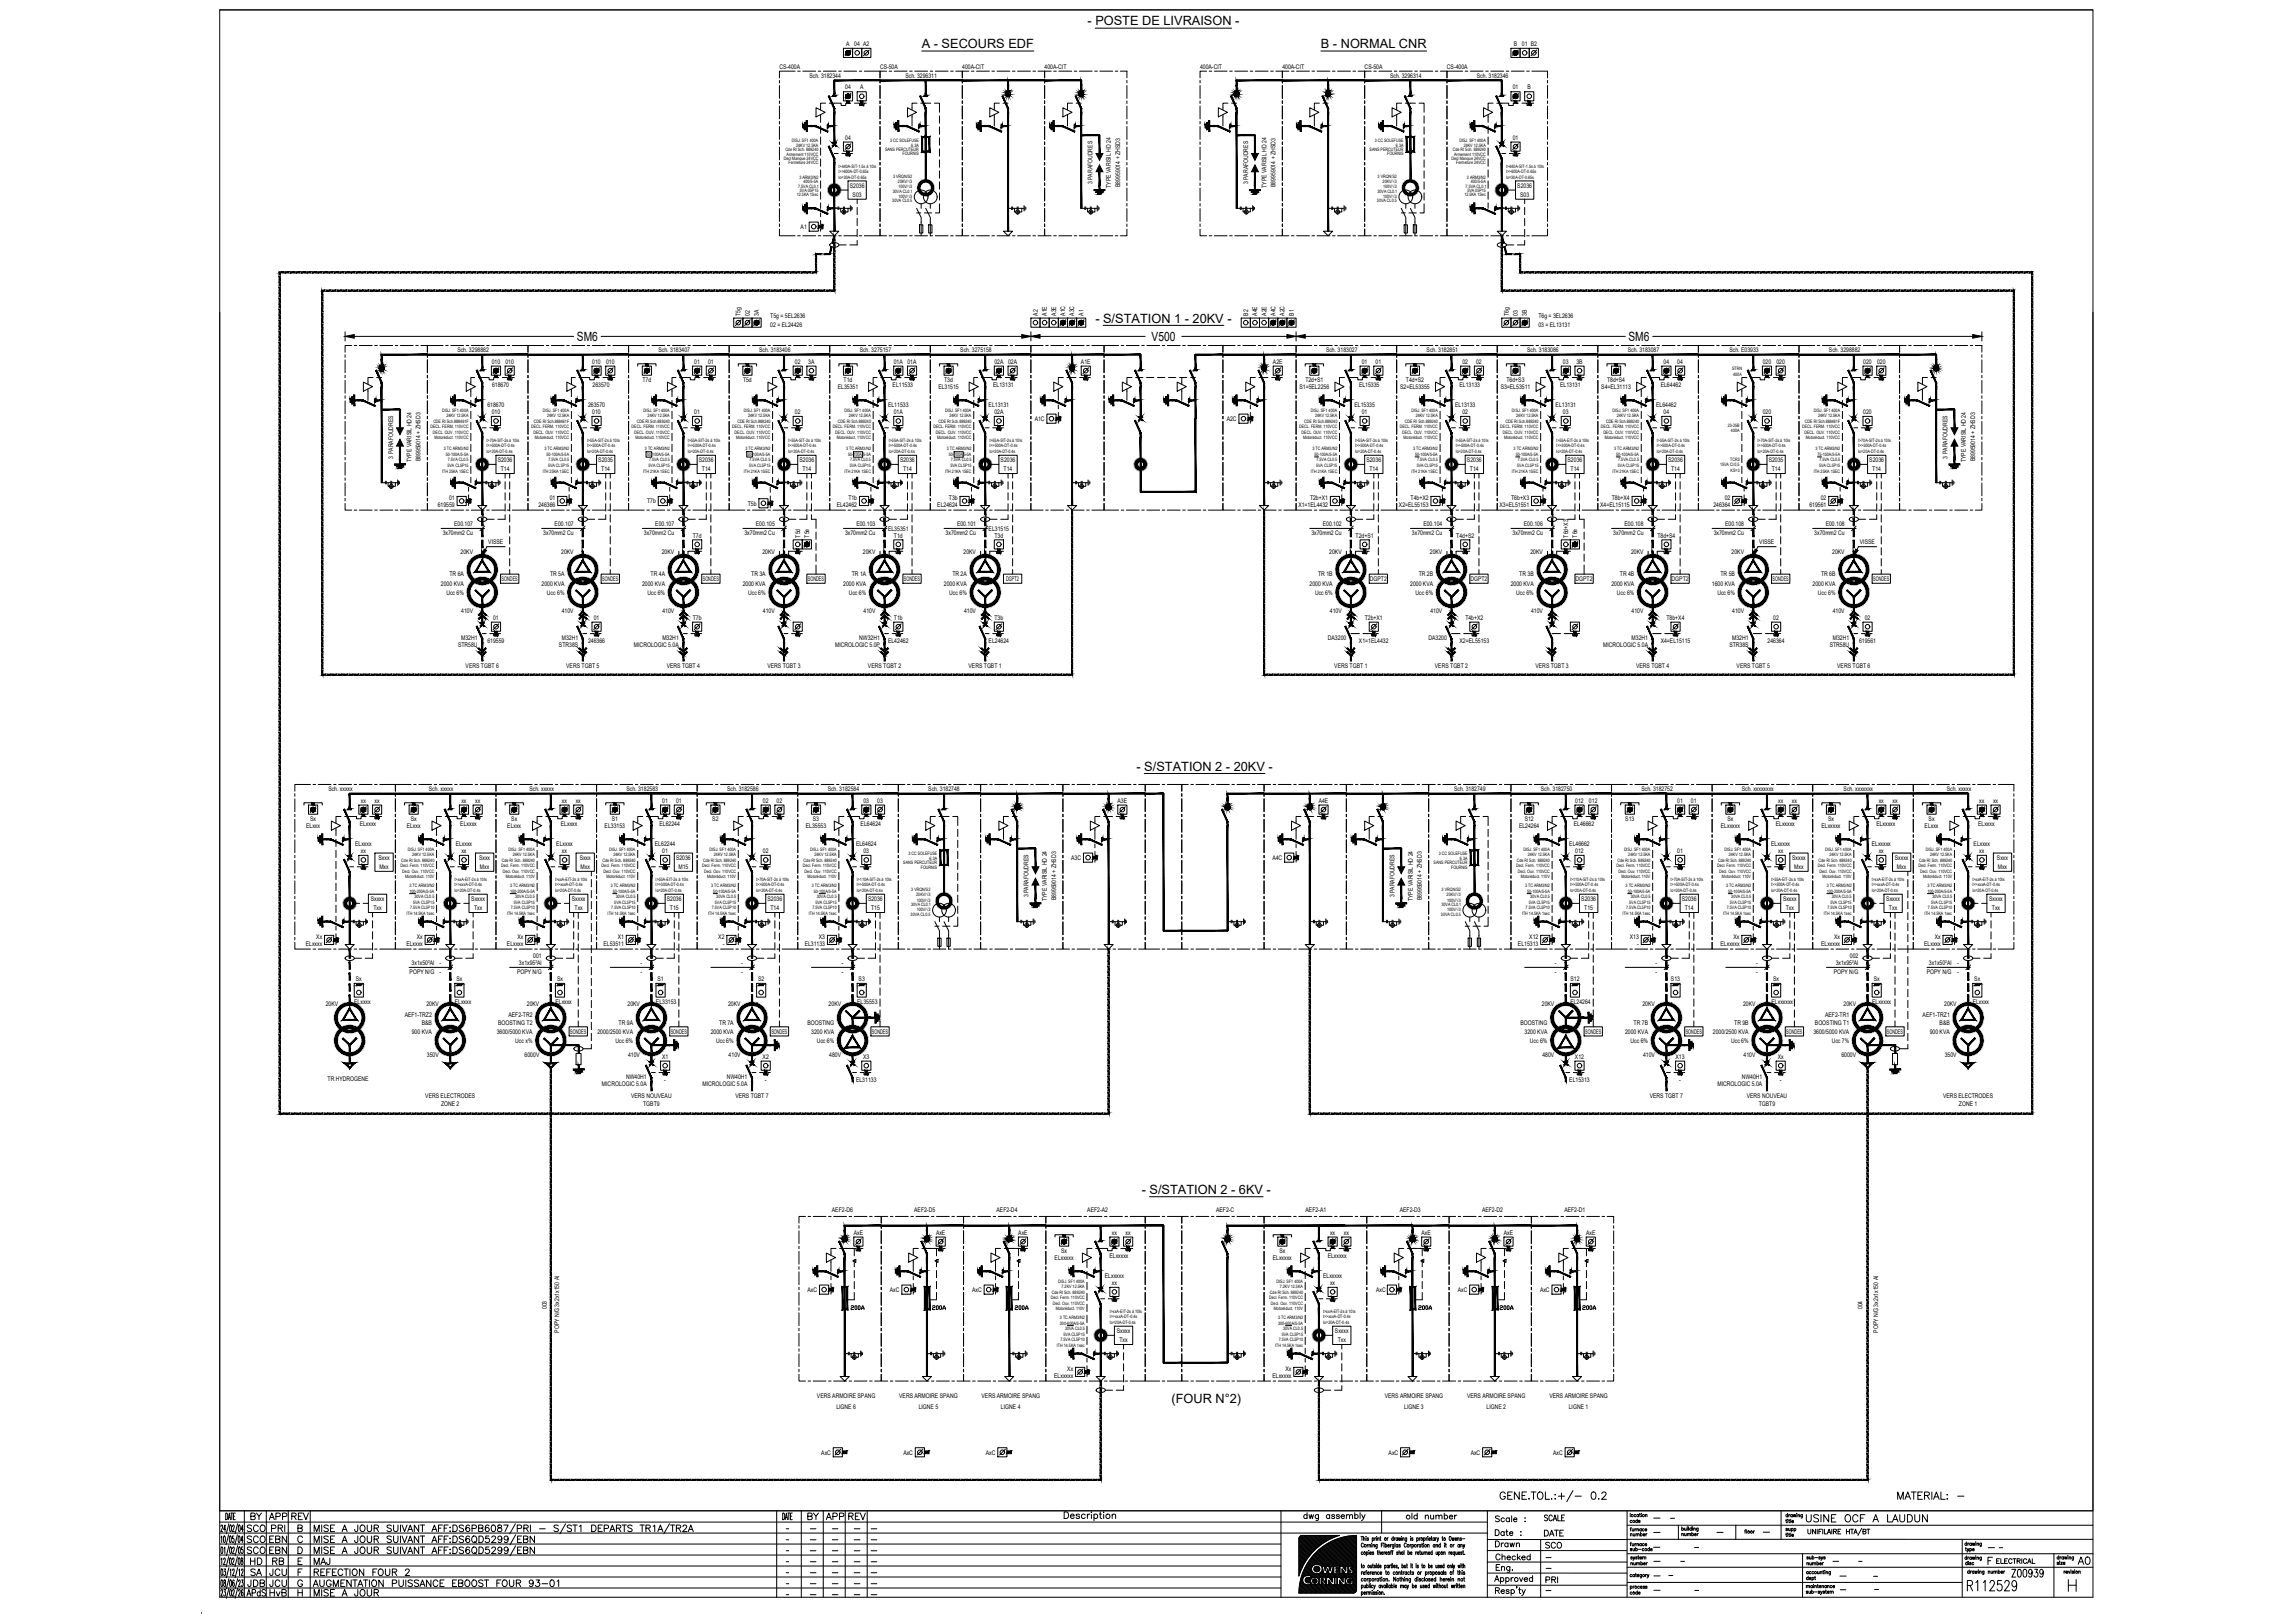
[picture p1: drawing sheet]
<svg xmlns="http://www.w3.org/2000/svg" width="1189mm" height="841mm" viewBox="0 0 1189 841" stroke-linecap="round" stroke-linejoin="round" font-family="sans-serif">
<defs><g id="words">
<text font-size="9.3" x="1019" y="825">R112529</text>
<g font-size="7.5">
<text x="982" y="778">MATERIAL: -</text>
<text x="935" y="790">USINE OCF A LAUDUN</text>
<text x="774" y="816">Eng.</text>
<text x="774" y="822">Approved</text>
<text x="1042" y="818">Z00939</text>
</g>
<g font-size="7.1">
<text x="129" y="789">BY</text>
<text x="139" y="789">APP</text>
<text x="150" y="789">REV</text>
<text x="418" y="789">BY</text>
<text x="427" y="789">APP</text>
<text x="439" y="789">REV</text>
<text x="127" y="806">SCO</text>
<text x="139" y="806">EBN</text>
<text x="129" y="812">HD</text>
<text x="140" y="812">RB</text>
<text x="162" y="812">MAJ</text>
<text x="1076" y="812">A0</text>
<text x="129" y="818">SA</text>
<text x="139" y="818">JCU</text>
<text x="162" y="818">REFECTION FOUR 2</text>
<text x="128" y="823">JDB</text>
<text x="139" y="823">JCU</text>
<text x="162" y="823">AUGMENTATION PUISSANCE EBOOST FOUR 93-01</text>
<text x="127" y="828">APdS</text>
<text x="139" y="828">HvB</text>
<text x="162" y="828">MISE A JOUR</text>
</g>
<g font-size="6.6">
<text x="564" y="13">- POSTE DE LIVRAISON -</text>
<text x="478" y="25">A - SECOURS EDF</text>
<text x="685" y="25">B - NORMAL CNR</text>
<text x="568" y="167">- S/STATION 1 - 20KV -</text>
<text x="299" y="177">SM6</text>
<text x="597" y="177">V500</text>
<text x="844" y="177">SM6</text>
<text x="589" y="399">- S/STATION 2 - 20KV -</text>
<text x="592" y="619">- S/STATION 2 - 6KV -</text>
<text x="607" y="727">(FOUR N°2)</text>
<text x="728" y="788">old number</text>
<text x="774" y="790">Scale :</text>
<text x="127" y="795">SCO</text>
<text x="140" y="795">PRI</text>
<text x="774" y="797">Date :</text>
<text x="799" y="797">DATE</text>
<text x="127" y="800">SCO</text>
<text x="139" y="800">EBN</text>
<text x="774" y="803">Drawn</text>
<text x="800" y="804">SCO</text>
<text x="774" y="810">Checked</text>
</g>
<g font-size="6.2">
<text x="799" y="789">SCALE</text>
<text x="800" y="821">PRI</text>
</g>
<text font-size="5.7" x="1034" y="811">ELECTRICAL</text>
<g font-size="5.3">
<text x="440" y="680">200A</text>
<text x="482" y="680">200A</text>
<text x="525" y="680">200A</text>
<text x="734" y="680">200A</text>
<text x="776" y="680">200A</text>
<text x="820" y="680">200A</text>
</g>
<g font-size="4.9">
<text x="844" y="790">code</text>
<text x="844" y="797">number</text>
<text x="871" y="797">number</text>
<text x="844" y="812">number</text>
<text x="936" y="812">number</text>
<text x="844" y="827">code</text>
</g>
<g font-size="3.3">
<text x="439" y="24">A</text>
<text x="443" y="24">04 A2</text>
<text x="785" y="24">B</text>
<text x="789" y="24">01 B2</text>
<text x="404" y="36">CS-400A</text>
<text x="456" y="36">CS-50A</text>
<text x="499" y="36">400A-CIT</text>
<text x="541" y="36">400A-CIT</text>
<text x="622" y="36">400A-CIT</text>
<text x="665" y="36">400A-CIT</text>
<text x="707" y="36">CS-50A</text>
<text x="750" y="36">CS-400A</text>
<text x="419" y="40">Sch. 3182344</text>
<text x="469" y="40">Sch. 3296311</text>
<text x="720" y="40">Sch. 3296314</text>
<text x="765" y="40">Sch. 3182346</text>
<text x="438" y="46">04</text>
<text x="446" y="46">A</text>
<text x="784" y="46">01</text>
<text x="792" y="46">B</text>
<text x="438" y="72">04</text>
<text x="784" y="72">01</text>
<text x="566" y="95" transform="rotate(-90 566 95)">3 PARAFOUDRES</text>
<text x="647" y="95" transform="rotate(-90 647 95)">3 PARAFOUDRES</text>
<text x="440" y="97">S2036</text>
<text x="576" y="97" transform="rotate(-90 576 97)">TYPE VARISIL HD 24</text>
<text x="580" y="97" transform="rotate(-90 580 97)">B89959014 + ZHSD3</text>
<text x="656" y="97" transform="rotate(-90 656 97)">TYPE VARISIL HD 24</text>
<text x="661" y="97" transform="rotate(-90 661 97)">B89959014 + ZHSD3</text>
<text x="786" y="97">S2036</text>
<text x="442" y="102">S03</text>
<text x="788" y="102">S03</text>
<text x="415" y="119">A1</text>
<text x="384" y="164" transform="rotate(-90 384 164)">T5g</text>
<text x="389" y="164" transform="rotate(-90 389 164)">02</text>
<text x="393" y="164" transform="rotate(-90 393 164)">3A</text>
<text x="399" y="165">T5g = 5EL2636</text>
<text x="538" y="164" transform="rotate(-90 538 164)">A2</text>
<text x="543" y="164" transform="rotate(-90 543 164)">A1E</text>
<text x="547" y="164" transform="rotate(-90 547 164)">A3E</text>
<text x="552" y="164" transform="rotate(-90 552 164)">A1C</text>
<text x="557" y="164" transform="rotate(-90 557 164)">A3C</text>
<text x="562" y="164" transform="rotate(-90 562 164)">A1</text>
<text x="647" y="164" transform="rotate(-90 647 164)">B2</text>
<text x="652" y="164" transform="rotate(-90 652 164)">A4E</text>
<text x="656" y="164" transform="rotate(-90 656 164)">A2E</text>
<text x="661" y="164" transform="rotate(-90 661 164)">A4C</text>
<text x="666" y="164" transform="rotate(-90 666 164)">A2C</text>
<text x="671" y="164" transform="rotate(-90 671 164)">B1</text>
<text x="782" y="164" transform="rotate(-90 782 164)">T6g</text>
<text x="787" y="164" transform="rotate(-90 787 164)">03</text>
<text x="791" y="164" transform="rotate(-90 791 164)">3B</text>
<text x="797" y="165">T6g = 3EL2636</text>
<text x="399" y="170">02 = EL24426</text>
<text x="797" y="170">03 = EL13131</text>
<text x="237" y="183">Sch. 3298882</text>
<text x="341" y="183">Sch. 3183407</text>
<text x="393" y="183">Sch. 3183406</text>
<text x="446" y="183">Sch. 3275157</text>
<text x="498" y="183">Sch. 3275158</text>
<text x="687" y="183">Sch. 3183027</text>
<text x="739" y="183">Sch. 3182851</text>
<text x="791" y="183">Sch. 3183086</text>
<text x="844" y="183">Sch. 3183087</text>
<text x="896" y="183">Sch. E03933</text>
<text x="948" y="183">Sch. 3298882</text>
<text x="255" y="189">010</text>
<text x="262" y="189">010</text>
<text x="307" y="189">010</text>
<text x="314" y="189">010</text>
<text x="360" y="189">01</text>
<text x="367" y="189">01</text>
<text x="412" y="189">02</text>
<text x="419" y="189">3A</text>
<text x="463" y="189">01A</text>
<text x="470" y="189">01A</text>
<text x="515" y="189">02A</text>
<text x="522" y="189">02A</text>
<text x="560" y="189">A1E</text>
<text x="660" y="189">A2E</text>
<text x="706" y="189">01</text>
<text x="713" y="189">01</text>
<text x="758" y="189">02</text>
<text x="765" y="189">02</text>
<text x="810" y="189">03</text>
<text x="817" y="189">3B</text>
<text x="862" y="189">04</text>
<text x="869" y="189">04</text>
<text x="914" y="189">020</text>
<text x="921" y="189">020</text>
<text x="966" y="189">020</text>
<text x="973" y="189">020</text>
<text x="255" y="200">618670</text>
<text x="307" y="200">263570</text>
<text x="333" y="198">T7d</text>
<text x="385" y="198">T5d</text>
<text x="434" y="202">EL35351</text>
<text x="437" y="198">T1d</text>
<text x="463" y="200">EL11533</text>
<text x="486" y="202">EL31515</text>
<text x="489" y="198">T3d</text>
<text x="515" y="200">EL13131</text>
<text x="673" y="202">S1=5EL2256</text>
<text x="676" y="198">T2d+S1</text>
<text x="704" y="200">EL15335</text>
<text x="726" y="202">S2=EL53355</text>
<text x="729" y="198">T4d+S2</text>
<text x="756" y="200">EL13133</text>
<text x="778" y="202">S3=EL53511</text>
<text x="781" y="198">T6d+S3</text>
<text x="809" y="200">EL13131</text>
<text x="830" y="202">S4=EL31113</text>
<text x="833" y="198">T8d+S4</text>
<text x="861" y="200">EL64462</text>
<text x="253" y="211">618670</text>
<text x="255" y="215">010</text>
<text x="305" y="211">263570</text>
<text x="307" y="215">010</text>
<text x="360" y="215">01</text>
<text x="412" y="215">02</text>
<text x="460" y="211">EL11533</text>
<text x="463" y="215">01A</text>
<text x="512" y="211">EL13131</text>
<text x="515" y="215">02A</text>
<text x="702" y="211">EL15335</text>
<text x="706" y="215">01</text>
<text x="754" y="211">EL13133</text>
<text x="758" y="215">02</text>
<text x="806" y="211">EL13131</text>
<text x="810" y="215">03</text>
<text x="858" y="211">EL64462</text>
<text x="862" y="215">04</text>
<text x="914" y="215">020</text>
<text x="966" y="215">020</text>
<text x="536" y="218">A1C</text>
<text x="636" y="218">A2C</text>
<text x="204" y="238" transform="rotate(-90 204 238)">3 PARAFOUDRES</text>
<text x="213" y="239" transform="rotate(-90 213 239)">TYPE VARISIL HD 24</text>
<text x="218" y="239" transform="rotate(-90 218 239)">B89959014 + ZHSD3</text>
<text x="258" y="239">S2036</text>
<text x="310" y="239">S2035</text>
<text x="362" y="239">S2036</text>
<text x="414" y="239">S2036</text>
<text x="466" y="239">S2036</text>
<text x="519" y="239">S2036</text>
<text x="708" y="239">S2036</text>
<text x="760" y="239">S2036</text>
<text x="812" y="239">S2036</text>
<text x="865" y="239">S2036</text>
<text x="917" y="239">S2035</text>
<text x="969" y="239">S2036</text>
<text x="1009" y="238" transform="rotate(-90 1009 238)">3 PARAFOUDRES</text>
<text x="1019" y="239" transform="rotate(-90 1019 239)">TYPE VARISIL HD 24</text>
<text x="1024" y="239" transform="rotate(-90 1024 239)">B89959014 + ZHSD3</text>
<text x="260" y="244">T14</text>
<text x="312" y="244">T14</text>
<text x="364" y="244">T14</text>
<text x="416" y="244">T14</text>
<text x="468" y="244">T14</text>
<text x="520" y="244">T14</text>
<text x="710" y="244">T14</text>
<text x="762" y="244">T14</text>
<text x="814" y="244">T14</text>
<text x="866" y="244">T14</text>
<text x="918" y="244">T14</text>
<text x="970" y="244">T14</text>
<text x="227" y="263">619559</text>
<text x="233" y="259">01</text>
<text x="279" y="263">246366</text>
<text x="285" y="259">01</text>
<text x="335" y="261">T7b</text>
<text x="388" y="262">T5b</text>
<text x="434" y="263">EL42462</text>
<text x="440" y="259">T1b</text>
<text x="486" y="263">EL24624</text>
<text x="492" y="259">T3b</text>
<text x="673" y="263">X1=1EL4432</text>
<text x="679" y="259">T2b+X1</text>
<text x="725" y="263">X2=EL55153</text>
<text x="731" y="259">T4b+X2</text>
<text x="777" y="263">X3=EL51551</text>
<text x="783" y="259">T6b+X3</text>
<text x="829" y="263">X4=EL15115</text>
<text x="835" y="259">T8b+X4</text>
<text x="888" y="263">246364</text>
<text x="894" y="259">02</text>
<text x="938" y="263">619561</text>
<text x="944" y="259">02</text>
<text x="235" y="273">E00.107</text>
<text x="287" y="273">E00.107</text>
<text x="340" y="273">E00.107</text>
<text x="392" y="273">E00.105</text>
<text x="444" y="273">E00.103</text>
<text x="460" y="275">EL35351</text>
<text x="496" y="273">E00.101</text>
<text x="512" y="275">EL31515</text>
<text x="686" y="273">E00.102</text>
<text x="738" y="273">E00.104</text>
<text x="790" y="273">E00.106</text>
<text x="842" y="273">E00.108</text>
<text x="894" y="273">E00.108</text>
<text x="946" y="273">E00.108</text>
<text x="229" y="277">3x70mm2 Cu</text>
<text x="282" y="277">3x70mm2 Cu</text>
<text x="334" y="277">3x70mm2 Cu</text>
<text x="359" y="279">T7d</text>
<text x="386" y="277">3x70mm2 Cu</text>
<text x="415" y="279" transform="rotate(-90 415 279)">T5d</text>
<text x="419" y="279" transform="rotate(-90 419 279)">T5e</text>
<text x="438" y="277">3x70mm2 Cu</text>
<text x="463" y="279">T1d</text>
<text x="490" y="277">3x70mm2 Cu</text>
<text x="515" y="279">T3d</text>
<text x="680" y="277">3x70mm2 Cu</text>
<text x="703" y="279">T2d+S1</text>
<text x="732" y="277">3x70mm2 Cu</text>
<text x="755" y="279">T4d+S2</text>
<text x="784" y="277">3x70mm2 Cu</text>
<text x="813" y="279" transform="rotate(-90 813 279)">T6d+X3</text>
<text x="817" y="279" transform="rotate(-90 817 279)">T6e</text>
<text x="836" y="277">3x70mm2 Cu</text>
<text x="859" y="279">T8d+S4</text>
<text x="888" y="277">3x70mm2 Cu</text>
<text x="940" y="277">3x70mm2 Cu</text>
<text x="239" y="287">20KV</text>
<text x="253" y="282">VISSE</text>
<text x="291" y="287">20KV</text>
<text x="343" y="287">20KV</text>
<text x="395" y="287">20KV</text>
<text x="447" y="287">20KV</text>
<text x="499" y="287">20KV</text>
<text x="689" y="287">20KV</text>
<text x="741" y="287">20KV</text>
<text x="793" y="287">20KV</text>
<text x="845" y="287">20KV</text>
<text x="897" y="287">20KV</text>
<text x="912" y="282">VISSE</text>
<text x="950" y="287">20KV</text>
<text x="964" y="282">VISSE</text>
<text x="233" y="299">TR 6A</text>
<text x="285" y="299">TR 5A</text>
<text x="337" y="299">TR 4A</text>
<text x="389" y="299">TR 3A</text>
<text x="441" y="299">TR 1A</text>
<text x="494" y="299">TR 2A</text>
<text x="683" y="299">TR 1B</text>
<text x="735" y="299">TR 2B</text>
<text x="787" y="299">TR 3B</text>
<text x="840" y="299">TR 4B</text>
<text x="892" y="299">TR 5B</text>
<text x="944" y="299">TR 6B</text>
<text x="229" y="303">2000 KVA</text>
<text x="260" y="301">SONDES</text>
<text x="281" y="303">2000 KVA</text>
<text x="312" y="301">SONDES</text>
<text x="333" y="303">2000 KVA</text>
<text x="364" y="301">SONDES</text>
<text x="385" y="303">2000 KVA</text>
<text x="419" y="301">SONDES</text>
<text x="437" y="303">2000 KVA</text>
<text x="468" y="301">SONDES</text>
<text x="489" y="303">2000 KVA</text>
<text x="521" y="301">DGPT2</text>
<text x="679" y="303">2000 KVA</text>
<text x="710" y="301">DGPT2</text>
<text x="731" y="303">2000 KVA</text>
<text x="762" y="301">DGPT2</text>
<text x="783" y="303">2000 KVA</text>
<text x="817" y="301">DGPT2</text>
<text x="835" y="303">2000 KVA</text>
<text x="866" y="301">DGPT2</text>
<text x="887" y="303">1600 KVA</text>
<text x="919" y="301">SONDES</text>
<text x="939" y="303">2000 KVA</text>
<text x="971" y="301">SONDES</text>
<text x="231" y="308">Ucc 6%</text>
<text x="283" y="308">Ucc 6%</text>
<text x="336" y="308">Ucc 6%</text>
<text x="388" y="308">Ucc 6%</text>
<text x="440" y="308">Ucc 6%</text>
<text x="492" y="308">Ucc 6%</text>
<text x="682" y="308">Ucc 6%</text>
<text x="734" y="308">Ucc 6%</text>
<text x="786" y="308">Ucc 6%</text>
<text x="838" y="308">Ucc 6%</text>
<text x="890" y="308">Ucc 6%</text>
<text x="942" y="308">Ucc 6%</text>
<text x="239" y="318">410V</text>
<text x="291" y="318">410V</text>
<text x="343" y="318">410V</text>
<text x="395" y="318">410V</text>
<text x="448" y="318">410V</text>
<text x="500" y="318">410V</text>
<text x="689" y="318">410V</text>
<text x="741" y="318">410V</text>
<text x="793" y="318">410V</text>
<text x="846" y="318">410V</text>
<text x="898" y="318">410V</text>
<text x="950" y="318">410V</text>
<text x="256" y="321">01</text>
<text x="308" y="321">01</text>
<text x="359" y="321">T7b</text>
<text x="463" y="321">T1b</text>
<text x="515" y="321">T3b</text>
<text x="707" y="321">T2b+X1</text>
<text x="759" y="321">T4b+X2</text>
<text x="864" y="321">T8b+X4</text>
<text x="919" y="321">02</text>
<text x="966" y="321">02</text>
<text x="237" y="335">STR58U</text>
<text x="239" y="332">M32H1</text>
<text x="253" y="333">619559</text>
<text x="290" y="335">STR38S</text>
<text x="291" y="332">M32H1</text>
<text x="305" y="333">246366</text>
<text x="329" y="335">MICROLOGIC 5.0A</text>
<text x="343" y="332">M32H1</text>
<text x="433" y="335">MICROLOGIC 5.0P</text>
<text x="445" y="332">NW32H1</text>
<text x="460" y="333">EL42462</text>
<text x="512" y="333">EL24624</text>
<text x="688" y="332">DA3200</text>
<text x="704" y="333">X1=1EL4432</text>
<text x="740" y="332">DA3200</text>
<text x="756" y="333">X2=EL55153</text>
<text x="831" y="335">MICROLOGIC 5.0A</text>
<text x="846" y="332">M32H1</text>
<text x="861" y="333">X4=EL15115</text>
<text x="896" y="335">STR38S</text>
<text x="898" y="332">M32H1</text>
<text x="916" y="333">246364</text>
<text x="948" y="335">STR58U</text>
<text x="950" y="332">M32H1</text>
<text x="963" y="333">619561</text>
<text x="241" y="346">VERS TGBT 6</text>
<text x="293" y="346">VERS TGBT 5</text>
<text x="346" y="346">VERS TGBT 4</text>
<text x="398" y="346">VERS TGBT 3</text>
<text x="450" y="346">VERS TGBT 2</text>
<text x="502" y="346">VERS TGBT 1</text>
<text x="692" y="346">VERS TGBT 1</text>
<text x="744" y="346">VERS TGBT 2</text>
<text x="796" y="346">VERS TGBT 3</text>
<text x="848" y="346">VERS TGBT 4</text>
<text x="900" y="346">VERS TGBT 5</text>
<text x="952" y="346">VERS TGBT 6</text>
<text x="170" y="410">Sch. xxxxx</text>
<text x="222" y="410">Sch. xxxxx</text>
<text x="274" y="410">Sch. xxxxx</text>
<text x="325" y="410">Sch. 3182583</text>
<text x="377" y="410">Sch. 3182586</text>
<text x="429" y="410">Sch. 3182584</text>
<text x="481" y="410">Sch. 3182748</text>
<text x="754" y="410">Sch. 3182749</text>
<text x="799" y="410">Sch. 3182750</text>
<text x="851" y="410">Sch. 3182752</text>
<text x="903" y="410">Sch. xxxxxxxx</text>
<text x="955" y="410">Sch. xxxxxxx</text>
<text x="1009" y="410">Sch. xxxxx</text>
<text x="187" y="416">xx</text>
<text x="194" y="416">xx</text>
<text x="239" y="416">xx</text>
<text x="246" y="416">xx</text>
<text x="291" y="416">xx</text>
<text x="298" y="416">xx</text>
<text x="343" y="416">01</text>
<text x="350" y="416">01</text>
<text x="395" y="416">02</text>
<text x="402" y="416">02</text>
<text x="447" y="416">03</text>
<text x="455" y="416">03</text>
<text x="579" y="416">A3E</text>
<text x="683" y="416">A4E</text>
<text x="816" y="416">012</text>
<text x="823" y="416">012</text>
<text x="869" y="416">01</text>
<text x="876" y="416">01</text>
<text x="922" y="416">xx</text>
<text x="929" y="416">xx</text>
<text x="974" y="416">xx</text>
<text x="981" y="416">xx</text>
<text x="1026" y="416">xx</text>
<text x="1033" y="416">xx</text>
<text x="161" y="425">Sx</text>
<text x="213" y="425">Sx</text>
<text x="265" y="425">Sx</text>
<text x="317" y="425">S1</text>
<text x="369" y="425">S2</text>
<text x="421" y="425">S3</text>
<text x="790" y="425">S12</text>
<text x="842" y="425">S13</text>
<text x="895" y="425">Sx</text>
<text x="947" y="425">Sx</text>
<text x="999" y="425">Sx</text>
<text x="159" y="429">ELxxx</text>
<text x="186" y="428">ELxxxx</text>
<text x="211" y="429">ELxxx</text>
<text x="239" y="428">ELxxxx</text>
<text x="263" y="429">ELxxx</text>
<text x="291" y="428">ELxxxx</text>
<text x="313" y="429">EL33153</text>
<text x="342" y="428">EL62244</text>
<text x="418" y="429">EL35553</text>
<text x="446" y="428">EL64624</text>
<text x="787" y="429">EL24264</text>
<text x="816" y="428">EL46662</text>
<text x="892" y="429">ELxxxxx</text>
<text x="920" y="428">ELxxxxx</text>
<text x="944" y="429">ELxxxxx</text>
<text x="972" y="428">ELxxxxx</text>
<text x="997" y="429">ELxxx</text>
<text x="1025" y="428">ELxxxx</text>
<text x="184" y="438">ELxxxx</text>
<text x="187" y="442">xx</text>
<text x="236" y="438">ELxxxx</text>
<text x="239" y="442">xx</text>
<text x="288" y="438">ELxxxx</text>
<text x="291" y="442">xx</text>
<text x="339" y="438">EL62244</text>
<text x="343" y="442">01</text>
<text x="395" y="442">02</text>
<text x="444" y="438">EL64624</text>
<text x="447" y="442">03</text>
<text x="813" y="438">EL46662</text>
<text x="816" y="442">012</text>
<text x="869" y="442">01</text>
<text x="918" y="438">ELxxxxx</text>
<text x="922" y="442">xx</text>
<text x="970" y="438">ELxxxxx</text>
<text x="974" y="442">xx</text>
<text x="1023" y="438">ELxxxx</text>
<text x="1026" y="442">xx</text>
<text x="196" y="446">Sxxx</text>
<text x="248" y="446">Sxxx</text>
<text x="300" y="446">Sxxx</text>
<text x="350" y="446">S2036</text>
<text x="555" y="446">A3C</text>
<text x="659" y="446">A4C</text>
<text x="929" y="446">Sxxxx</text>
<text x="982" y="446">Sxxxx</text>
<text x="1035" y="446">Sxxx</text>
<text x="197" y="450">Mxx</text>
<text x="249" y="450">Mxx</text>
<text x="301" y="450">Mxx</text>
<text x="352" y="450">M15</text>
<text x="930" y="450">Mxx</text>
<text x="983" y="450">Mxx</text>
<text x="1035" y="450">Mxx</text>
<text x="192" y="467">Sxxxx</text>
<text x="244" y="467">Sxxxx</text>
<text x="296" y="467">Sxxxx</text>
<text x="346" y="467">S2036</text>
<text x="398" y="467">S2036</text>
<text x="450" y="467">S2036</text>
<text x="533" y="465" transform="rotate(-90 533 465)">3 PARAFOUDRES</text>
<text x="543" y="467" transform="rotate(-90 543 467)">TYPE VARISIL HD 24</text>
<text x="547" y="467" transform="rotate(-90 547 467)">B89959014 + ZHSD3</text>
<text x="723" y="465" transform="rotate(-90 723 465)">3 PARAFOUDRES</text>
<text x="732" y="467" transform="rotate(-90 732 467)">TYPE VARISIL HD 24</text>
<text x="737" y="467" transform="rotate(-90 737 467)">B89959014 + ZHSD3</text>
<text x="819" y="467">S2036</text>
<text x="872" y="467">S2036</text>
<text x="924" y="467">Sxxxx</text>
<text x="978" y="467">Sxxxx</text>
<text x="1031" y="467">Sxxxx</text>
<text x="194" y="472">Txx</text>
<text x="246" y="472">Txx</text>
<text x="298" y="472">Txx</text>
<text x="347" y="472">T15</text>
<text x="399" y="472">T14</text>
<text x="451" y="472">T15</text>
<text x="821" y="472">T15</text>
<text x="873" y="472">T14</text>
<text x="925" y="472">Txx</text>
<text x="979" y="472">Txx</text>
<text x="1032" y="472">Txx</text>
<text x="158" y="490">ELxxxx</text>
<text x="164" y="486">Xx</text>
<text x="211" y="490">ELxxxx</text>
<text x="216" y="486">Xx</text>
<text x="263" y="490">ELxxxx</text>
<text x="268" y="486">Xx</text>
<text x="313" y="490">EL53511</text>
<text x="320" y="486">X1</text>
<text x="372" y="486">X2</text>
<text x="375" y="490">-</text>
<text x="417" y="490">EL31133</text>
<text x="424" y="486">X3</text>
<text x="787" y="490">EL15313</text>
<text x="793" y="486">X12</text>
<text x="845" y="486">X13</text>
<text x="849" y="490">-</text>
<text x="892" y="490">ELxxxxx</text>
<text x="898" y="486">Xx</text>
<text x="944" y="490">ELxxxxx</text>
<text x="951" y="486">Xx</text>
<text x="997" y="490">ELxxxx</text>
<text x="1003" y="486">Xx</text>
<text x="276" y="497">001</text>
<text x="959" y="497">002</text>
<text x="213" y="500">3x1x50²Al</text>
<text x="228" y="500">-</text>
<text x="269" y="500">3x1x95²Al</text>
<text x="332" y="500">-</text>
<text x="384" y="500">-</text>
<text x="436" y="500">-</text>
<text x="806" y="500">-</text>
<text x="858" y="500">-</text>
<text x="910" y="500">-</text>
<text x="951" y="500">3x1x95²Al</text>
<text x="1000" y="500">3x1x50²Al</text>
<text x="1014" y="500">-</text>
<text x="184" y="508">Sx</text>
<text x="212" y="505">POPY N/G</text>
<text x="228" y="505">-</text>
<text x="237" y="508">Sx</text>
<text x="268" y="505">POPY N/G</text>
<text x="289" y="508">Sx</text>
<text x="332" y="505">-</text>
<text x="341" y="508">S1</text>
<text x="384" y="505">-</text>
<text x="393" y="508">S2</text>
<text x="436" y="505">-</text>
<text x="445" y="508">S3</text>
<text x="806" y="505">-</text>
<text x="814" y="508">S12</text>
<text x="858" y="505">-</text>
<text x="866" y="508">S13</text>
<text x="910" y="505">-</text>
<text x="919" y="508">Sx</text>
<text x="950" y="505">POPY N/G</text>
<text x="971" y="508">Sx</text>
<text x="999" y="505">POPY N/G</text>
<text x="1014" y="505">-</text>
<text x="1023" y="508">Sx</text>
<text x="169" y="521">20KV</text>
<text x="184" y="520">ELxxxx</text>
<text x="221" y="521">20KV</text>
<text x="236" y="520">ELxxxx</text>
<text x="273" y="521">20KV</text>
<text x="288" y="520">ELxxxx</text>
<text x="325" y="521">20KV</text>
<text x="340" y="520">EL33153</text>
<text x="377" y="521">20KV</text>
<text x="392" y="520">-</text>
<text x="429" y="521">20KV</text>
<text x="444" y="520">EL35553</text>
<text x="799" y="521">20KV</text>
<text x="814" y="520">EL24264</text>
<text x="851" y="521">20KV</text>
<text x="866" y="520">-</text>
<text x="903" y="521">20KV</text>
<text x="918" y="520">ELxxxxxx</text>
<text x="955" y="521">20KV</text>
<text x="970" y="520">ELxxxxx</text>
<text x="1008" y="521">20KV</text>
<text x="1022" y="520">ELxxxx</text>
<text x="210" y="527">AEF1-TRZ2</text>
<text x="263" y="527">AEF2-TR2</text>
<text x="946" y="527">AEF2-TR1</text>
<text x="996" y="527">AEF1-TRZ1</text>
<text x="219" y="531">B&amp;B</text>
<text x="258" y="531">BOOSTING T2</text>
<text x="321" y="531">TR 9A</text>
<text x="373" y="531">TR 7A</text>
<text x="418" y="531">BOOSTING</text>
<text x="788" y="531">BOOSTING</text>
<text x="847" y="531">TR 7B</text>
<text x="899" y="531">TR 9B</text>
<text x="941" y="531">BOOSTING T1</text>
<text x="1005" y="531">B&amp;B</text>
<text x="213" y="536">900 KVA</text>
<text x="257" y="536">3600/5000 KVA</text>
<text x="295" y="536">SONDES</text>
<text x="310" y="536">2000/2500 KVA</text>
<text x="348" y="536">SONDES</text>
<text x="368" y="536">2000 KVA</text>
<text x="400" y="536">SONDES</text>
<text x="420" y="536">3200 KVA</text>
<text x="452" y="536">SONDES</text>
<text x="790" y="536">3200 KVA</text>
<text x="822" y="536">SONDES</text>
<text x="842" y="536">2000 KVA</text>
<text x="874" y="536">SONDES</text>
<text x="888" y="536">2000/2500 KVA</text>
<text x="926" y="536">SONDES</text>
<text x="940" y="536">3600/5000 KVA</text>
<text x="978" y="536">SONDES</text>
<text x="1000" y="536">900 KVA</text>
<text x="267" y="540">Ucc x%</text>
<text x="319" y="540">Ucc 6%</text>
<text x="371" y="540">Ucc 6%</text>
<text x="423" y="540">Ucc 6%</text>
<text x="793" y="540">Ucc 6%</text>
<text x="845" y="540">Ucc 6%</text>
<text x="897" y="540">Ucc 6%</text>
<text x="949" y="540">Ucc 7%</text>
<text x="221" y="547">350V</text>
<text x="272" y="547">6000V</text>
<text x="325" y="547">410V</text>
<text x="343" y="549">X1</text>
<text x="378" y="547">410V</text>
<text x="395" y="549">X2</text>
<text x="430" y="547">480V</text>
<text x="447" y="549">X3</text>
<text x="799" y="547">480V</text>
<text x="816" y="549">X12</text>
<text x="852" y="547">410V</text>
<text x="868" y="549">X13</text>
<text x="904" y="547">410V</text>
<text x="921" y="549">Xx</text>
<text x="954" y="547">6000V</text>
<text x="1008" y="547">350V</text>
<text x="170" y="560">TR HYDROGENE</text>
<text x="312" y="563">MICROLOGIC 5.0A</text>
<text x="324" y="559">NW40H1</text>
<text x="344" y="561">-</text>
<text x="364" y="563">MICROLOGIC 5.0A</text>
<text x="377" y="559">NW40H1</text>
<text x="396" y="561">-</text>
<text x="444" y="561">EL31133</text>
<text x="813" y="561">EL15313</text>
<text x="870" y="561">-</text>
<text x="890" y="563">MICROLOGIC 5.0A</text>
<text x="903" y="559">NW40H1</text>
<text x="922" y="561">-</text>
<text x="220" y="569">VERS ELECTRODES</text>
<text x="327" y="569">VERS NOUVEAU</text>
<text x="381" y="569">VERS TGBT 7</text>
<text x="855" y="569">VERS TGBT 7</text>
<text x="905" y="569">VERS NOUVEAU</text>
<text x="1007" y="569">VERS ELECTRODES</text>
<text x="229" y="573">ZONE 2</text>
<text x="333" y="573">TGBT9</text>
<text x="911" y="573">TGBT9</text>
<text x="1015" y="573">ZONE 1</text>
<text x="431" y="628">AEF2-D6</text>
<text x="474" y="628">AEF2-D5</text>
<text x="516" y="628">AEF2-D4</text>
<text x="563" y="628">AEF2-A2</text>
<text x="630" y="628">AEF2-C</text>
<text x="677" y="628">AEF2-A1</text>
<text x="725" y="628">AEF2-D3</text>
<text x="768" y="628">AEF2-D2</text>
<text x="811" y="628">AEF2-D1</text>
<text x="442" y="640">AxE</text>
<text x="485" y="640">AxE</text>
<text x="528" y="640">AxE</text>
<text x="576" y="640">xx</text>
<text x="583" y="640">xx</text>
<text x="689" y="640">xx</text>
<text x="696" y="640">xx</text>
<text x="737" y="640">AxE</text>
<text x="779" y="640">AxE</text>
<text x="822" y="640">AxE</text>
<text x="547" y="653">ELxxxxx</text>
<text x="550" y="649">Sx</text>
<text x="575" y="652">ELxxxxx</text>
<text x="660" y="653">ELxxxxx</text>
<text x="663" y="649">Sx</text>
<text x="688" y="652">ELxxxxx</text>
<text x="573" y="662">ELxxxxx</text>
<text x="576" y="666">xx</text>
<text x="686" y="662">ELxxxxx</text>
<text x="689" y="666">xx</text>
<text x="419" y="669">AxC</text>
<text x="461" y="669">AxC</text>
<text x="504" y="669">AxC</text>
<text x="713" y="669">AxC</text>
<text x="755" y="669">AxC</text>
<text x="798" y="669">AxC</text>
<text x="283" y="678" transform="rotate(-90 283 678)">003</text>
<text x="965" y="678" transform="rotate(-90 965 678)">004</text>
<text x="290" y="691" transform="rotate(-90 290 691)">POPY N/G 3x2x1x150 Al</text>
<text x="579" y="691">Sxxxx</text>
<text x="580" y="696">Txx</text>
<text x="692" y="691">Sxxxx</text>
<text x="693" y="696">Txx</text>
<text x="973" y="691" transform="rotate(-90 973 691)">POPY N/G 3x2x1x150 Al</text>
<text x="546" y="714">ELxxxxx</text>
<text x="553" y="710">Xx</text>
<text x="659" y="714">ELxxxxx</text>
<text x="666" y="710">Xx</text>
<text x="423" y="724">VERS ARMOIRE SPANG</text>
<text x="466" y="724">VERS ARMOIRE SPANG</text>
<text x="509" y="724">VERS ARMOIRE SPANG</text>
<text x="718" y="724">VERS ARMOIRE SPANG</text>
<text x="760" y="724">VERS ARMOIRE SPANG</text>
<text x="803" y="724">VERS ARMOIRE SPANG</text>
<text x="433" y="730">LIGNE 6</text>
<text x="476" y="730">LIGNE 5</text>
<text x="519" y="730">LIGNE 4</text>
<text x="728" y="730">LIGNE 3</text>
<text x="770" y="730">LIGNE 2</text>
<text x="813" y="730">LIGNE 1</text>
<text x="426" y="754">AxC</text>
<text x="468" y="754">AxC</text>
<text x="511" y="754">AxC</text>
<text x="720" y="754">AxC</text>
<text x="762" y="754">AxC</text>
<text x="805" y="754">AxC</text>
</g>
<g font-size="2.6">
<text x="856" y="788">-</text>
<text x="865" y="788">-</text>
<text x="407" y="793">-</text>
<text x="419" y="793">-</text>
<text x="430" y="793">-</text>
<text x="442" y="793">-</text>
<text x="450" y="793">-</text>
<text x="856" y="795">-</text>
<text x="889" y="795">-</text>
<text x="913" y="795">-</text>
<text x="407" y="799">-</text>
<text x="419" y="799">-</text>
<text x="430" y="799">-</text>
<text x="442" y="799">-</text>
<text x="450" y="799">-</text>
<text x="856" y="803">-</text>
<text x="877" y="803">-</text>
<text x="1029" y="803">-</text>
<text x="1035" y="803">-</text>
<text x="407" y="805">-</text>
<text x="419" y="805">-</text>
<text x="430" y="805">-</text>
<text x="442" y="805">-</text>
<text x="450" y="805">-</text>
<text x="800" y="808">-</text>
<text x="407" y="811">-</text>
<text x="419" y="811">-</text>
<text x="430" y="811">-</text>
<text x="442" y="811">-</text>
<text x="450" y="811">-</text>
<text x="800" y="814">-</text>
<text x="856" y="810">-</text>
<text x="870" y="810">-</text>
<text x="949" y="810">-</text>
<text x="962" y="810">-</text>
<text x="406" y="822">-</text>
<text x="407" y="816">-</text>
<text x="419" y="816">-</text>
<text x="419" y="822">-</text>
<text x="430" y="816">-</text>
<text x="430" y="822">-</text>
<text x="442" y="816">-</text>
<text x="442" y="822">-</text>
<text x="450" y="816">-</text>
<text x="450" y="822">-</text>
<text x="856" y="818">-</text>
<text x="864" y="818">-</text>
<text x="952" y="818">-</text>
<text x="970" y="818">-</text>
<text x="406" y="828">-</text>
<text x="419" y="828">-</text>
<text x="430" y="828">-</text>
<text x="442" y="828">-</text>
<text x="450" y="828">-</text>
<text x="800" y="825">-</text>
<text x="856" y="825">-</text>
<text x="877" y="825">-</text>
<text x="953" y="825">-</text>
<text x="970" y="825">-</text>
</g>
<g font-size="2.4">
<text x="410" y="74">DISJ. SF1 400A</text>
<text x="413" y="76">24KV 12.5KA</text>
<text x="461" y="74">3 CC SOLEFUSE</text>
<text x="472" y="76">6.3A</text>
<text x="712" y="74">3 CC SOLEFUSE</text>
<text x="723" y="76">6.3A</text>
<text x="756" y="74">DISJ. SF1 400A</text>
<text x="759" y="76">24KV 12.5KA</text>
<text x="406" y="83">Decl Manque 24VCC</text>
<text x="407" y="78">Cde RI Sch. 889240</text>
<text x="408" y="81">Armement 110VCC</text>
<text x="459" y="78">SANS PERCUTEUR</text>
<text x="468" y="81">FOURNIS</text>
<text x="710" y="78">SANS PERCUTEUR</text>
<text x="719" y="81">FOURNIS</text>
<text x="752" y="83">Decl Manque 24VCC</text>
<text x="753" y="78">Cde RI Sch. 889240</text>
<text x="754" y="81">Armement 110VCC</text>
<text x="409" y="85">Fermeture 24VCC</text>
<text x="435" y="87">I&gt;440A-SIT-1.5s à 10Is</text>
<text x="435" y="90">I&gt;&gt;600A-DT-0.65s</text>
<text x="755" y="85">Fermeture 24VCC</text>
<text x="780" y="87">I&gt;440A-SIT-1.5s à 10Is</text>
<text x="780" y="90">I&gt;&gt;600A-DT-0.65s</text>
<text x="414" y="93">3 ARM3/N2</text>
<text x="416" y="95">400/5-5A</text>
<text x="435" y="93">Io=30A-DT-0.65s</text>
<text x="463" y="92">3 VRQN/S2</text>
<text x="465" y="95">20KV/Ö3</text>
<text x="714" y="92">3 VRQN/S2</text>
<text x="717" y="95">20KV/Ö3</text>
<text x="760" y="93">3 ARM3/N2</text>
<text x="762" y="95">400/5-5A</text>
<text x="780" y="93">Io=30A-DT-0.65s</text>
<text x="413" y="102">12.5KA 1Sec</text>
<text x="414" y="97">7.5VA CL0.1</text>
<text x="415" y="100">5VA 05P15</text>
<text x="463" y="100">30VA CL0.1</text>
<text x="466" y="98">100V/Ö3</text>
<text x="714" y="100">30VA CL0.1</text>
<text x="717" y="98">100V/Ö3</text>
<text x="759" y="102">12.5KA 1Sec</text>
<text x="760" y="97">7.5VA CL0.1</text>
<text x="760" y="100">5VA 05P15</text>
<text x="462" y="105">30VA CL0.5</text>
<text x="466" y="103">100V/Ö3</text>
<text x="714" y="105">30VA CL0.5</text>
<text x="717" y="103">100V/Ö3</text>
<text x="898" y="192">STRN</text>
<text x="898" y="195">400A</text>
<text x="229" y="213">DISJ. SF1 400A</text>
<text x="281" y="213">DISJ. SF1 400A</text>
<text x="333" y="213">DISJ. SF1 400A</text>
<text x="386" y="213">DISJ. SF1 400A</text>
<text x="438" y="213">DISJ. SF1 400A</text>
<text x="490" y="213">DISJ. SF1 400A</text>
<text x="679" y="213">DISJ. SF1 400A</text>
<text x="731" y="213">DISJ. SF1 400A</text>
<text x="784" y="213">DISJ. SF1 400A</text>
<text x="836" y="213">DISJ. SF1 400A</text>
<text x="940" y="213">DISJ. SF1 400A</text>
<text x="223" y="222">DECL. FERM. 110VCC</text>
<text x="225" y="219">CDE RI Sch.888461F</text>
<text x="231" y="216">24KV 12.5KA</text>
<text x="275" y="222">DECL. FERM. 110VCC</text>
<text x="277" y="219">CDE RI Sch.888461F</text>
<text x="284" y="216">24KV 12.5KA</text>
<text x="327" y="222">DECL. FERM. 110VCC</text>
<text x="330" y="219">CDE RI Sch.889240</text>
<text x="336" y="216">24KV 12.5KA</text>
<text x="379" y="222">DECL. FERM. 110VCC</text>
<text x="382" y="219">CDE RI Sch.889240</text>
<text x="388" y="216">24KV 12.5KA</text>
<text x="432" y="222">DECL. FERM. 110VCC</text>
<text x="434" y="219">CDE RI Sch.889240</text>
<text x="440" y="216">24KV 12.5KA</text>
<text x="484" y="222">DECL. FERM. 110VCC</text>
<text x="486" y="219">CDE RI Sch.889240</text>
<text x="492" y="216">24KV 12.5KA</text>
<text x="673" y="222">DECL. FERM. 110VCC</text>
<text x="676" y="219">CDE RI Sch.889240</text>
<text x="682" y="216">24KV 12.5KA</text>
<text x="725" y="222">DECL. FERM. 110VCC</text>
<text x="728" y="219">CDE RI Sch.889240</text>
<text x="734" y="216">24KV 12.5KA</text>
<text x="778" y="222">DECL. FERM. 110VCC</text>
<text x="780" y="219">CDE RI Sch.889240</text>
<text x="786" y="216">24KV 12.5KA</text>
<text x="830" y="222">DECL. FERM. 110VCC</text>
<text x="832" y="219">CDE RI Sch.889240</text>
<text x="838" y="216">24KV 12.5KA</text>
<text x="895" y="221">23-25B</text>
<text x="934" y="222">DECL. FERM. 110VCC</text>
<text x="935" y="219">CDE RI Sch.888461F</text>
<text x="942" y="216">24KV 12.5KA</text>
<text x="224" y="225">DECL. OUV. 110VCC</text>
<text x="225" y="228">Motoréduct. 110VCC</text>
<text x="276" y="225">DECL. OUV. 110VCC</text>
<text x="277" y="228">Motoréduct. 110VCC</text>
<text x="329" y="225">DECL. OUV. 110VCC</text>
<text x="329" y="228">Motoréduct. 110VCC</text>
<text x="381" y="225">DECL. OUV. 110VCC</text>
<text x="381" y="228">Motoréduct. 110VCC</text>
<text x="433" y="225">DECL. OUV. 110VCC</text>
<text x="434" y="228">Motoréduct. 110VCC</text>
<text x="485" y="225">DECL. OUV. 110VCC</text>
<text x="486" y="228">Motoréduct. 110VCC</text>
<text x="675" y="225">DECL. OUV. 110VCC</text>
<text x="675" y="228">Motoréduct. 110VCC</text>
<text x="727" y="225">DECL. OUV. 110VCC</text>
<text x="727" y="228">Motoréduct. 110VCC</text>
<text x="779" y="225">DECL. OUV. 110VCC</text>
<text x="780" y="228">Motoréduct. 110VCC</text>
<text x="831" y="225">DECL. OUV. 110VCC</text>
<text x="832" y="228">Motoréduct. 110VCC</text>
<text x="897" y="224">400A</text>
<text x="935" y="225">DECL. OUV. 110VCC</text>
<text x="936" y="228">Motoréduct. 110VCC</text>
<text x="230" y="233">3 TC ARM3/N2</text>
<text x="252" y="229">I&gt;70A-SIT-2s à 10Is</text>
<text x="252" y="232">I&gt;&gt;500A-DT-0.4s</text>
<text x="282" y="233">3 TC ARM3/N2</text>
<text x="304" y="229">I&gt;55A-SIT-2s à 10Is</text>
<text x="304" y="232">I&gt;&gt;500A-DT-0.4s</text>
<text x="334" y="233">3 TC ARM3/N2</text>
<text x="356" y="229">I&gt;55A-SIT-2s à 10Is</text>
<text x="356" y="232">I&gt;&gt;500A-DT-0.4s</text>
<text x="386" y="233">3 TC ARM3/N2</text>
<text x="409" y="229">I&gt;55A-SIT-2s à 10Is</text>
<text x="409" y="232">I&gt;&gt;500A-DT-0.4s</text>
<text x="439" y="233">3 TC ARM3/N2</text>
<text x="461" y="229">I&gt;55A-SIT-2s à 10Is</text>
<text x="461" y="232">I&gt;&gt;500A-DT-0.4s</text>
<text x="491" y="233">3 TC ARM3/N2</text>
<text x="513" y="229">I&gt;55A-SIT-2s à 10Is</text>
<text x="513" y="232">I&gt;&gt;500A-DT-0.4s</text>
<text x="680" y="233">3 TC ARM3/N2</text>
<text x="702" y="229">I&gt;55A-SIT-2s à 10Is</text>
<text x="702" y="232">I&gt;&gt;500A-DT-0.4s</text>
<text x="732" y="233">3 TC ARM3/N2</text>
<text x="754" y="229">I&gt;55A-SIT-2s à 10Is</text>
<text x="754" y="232">I&gt;&gt;500A-DT-0.4s</text>
<text x="784" y="233">3 TC ARM3/N2</text>
<text x="807" y="229">I&gt;55A-EIT-2s à 10Is</text>
<text x="807" y="232">I&gt;&gt;300A-DT-0.4s</text>
<text x="837" y="233">3 TC ARM3/N2</text>
<text x="859" y="229">I&gt;55A-SIT-2s à 10Is</text>
<text x="859" y="232">I&gt;&gt;500A-DT-0.4s</text>
<text x="911" y="229">I&gt;70A-SIT-2s à 10Is</text>
<text x="911" y="232">I&gt;&gt;500A-DT-0.4s</text>
<text x="941" y="233">3 TC ARM3/N2</text>
<text x="963" y="229">I&gt;70A-SIT-2s à 10Is</text>
<text x="963" y="232">I&gt;&gt;500A-DT-0.4s</text>
<text x="231" y="236">50-100A/5-5A</text>
<text x="232" y="239">7.5VA CL0.5</text>
<text x="252" y="235">Io=20A-DT-0.4s</text>
<text x="283" y="236">50-100A/5-5A</text>
<text x="284" y="239">7.5VA CL0.5</text>
<text x="304" y="235">Io=20A-DT-0.4s</text>
<text x="335" y="236">50-100A/5-5A</text>
<text x="336" y="239">7.5VA CL0.5</text>
<text x="356" y="235">Io=20A-DT-0.4s</text>
<text x="387" y="236">50-100A/5-5A</text>
<text x="388" y="239">7.5VA CL0.5</text>
<text x="409" y="235">Io=20A-DT-0.4s</text>
<text x="440" y="236">50-100A/5-5A</text>
<text x="441" y="239">7.5VA CL0.5</text>
<text x="461" y="235">Io=20A-DT-0.4s</text>
<text x="492" y="236">50-100A/5-5A</text>
<text x="493" y="239">7.5VA CL0.5</text>
<text x="513" y="235">Io=20A-DT-0.4s</text>
<text x="681" y="236">50-100A/5-5A</text>
<text x="682" y="239">7.5VA CL0.5</text>
<text x="702" y="235">Io=20A-DT-0.4s</text>
<text x="733" y="236">50-100A/5-5A</text>
<text x="734" y="239">7.5VA CL0.5</text>
<text x="754" y="235">Io=20A-DT-0.4s</text>
<text x="785" y="236">50-100A/5-5A</text>
<text x="787" y="239">7.5VA CL0.5</text>
<text x="807" y="235">Io=20A-DT-0.4s</text>
<text x="838" y="236">50-100A/5-5A</text>
<text x="839" y="239">7.5VA CL0.5</text>
<text x="859" y="235">Io=20A-DT-0.4s</text>
<text x="897" y="239">TCR3</text>
<text x="911" y="235">Io=20A-DT-0.4s</text>
<text x="942" y="236">75-150A/5-5A</text>
<text x="943" y="239">7.5VA CL0.5</text>
<text x="963" y="235">Io=20A-DT-0.4s</text>
<text x="229" y="245">ITH 25KA 1SEC</text>
<text x="232" y="242">5VA CL5P15</text>
<text x="281" y="245">ITH 25KA 1SEC</text>
<text x="284" y="242">5VA CL5P15</text>
<text x="333" y="245">ITH 21KA 1SEC</text>
<text x="336" y="242">5VA CL5P15</text>
<text x="386" y="245">ITH 21KA 1SEC</text>
<text x="388" y="242">5VA CL5P15</text>
<text x="438" y="245">ITH 21KA 1SEC</text>
<text x="440" y="242">5VA CL5P15</text>
<text x="490" y="245">ITH 21KA 1SEC</text>
<text x="493" y="242">5VA CL5P15</text>
<text x="679" y="245">ITH 21KA 1SEC</text>
<text x="682" y="242">5VA CL5P15</text>
<text x="731" y="245">ITH 21KA 1SEC</text>
<text x="734" y="242">5VA CL5P15</text>
<text x="784" y="245">ITH 21KA 1SEC</text>
<text x="786" y="242">5VA CL5P15</text>
<text x="836" y="245">ITH 21KA 1SEC</text>
<text x="838" y="242">5VA CL5P15</text>
<text x="891" y="242">15VA Cl.0,5</text>
<text x="897" y="244">KS=3</text>
<text x="940" y="245">ITH 25KA 1SEC</text>
<text x="943" y="242">5VA CL5P15</text>
<text x="211" y="441">DISJ. SF1 400A</text>
<text x="214" y="444">24KV 12.5KA</text>
<text x="264" y="441">DISJ. SF1 400A</text>
<text x="266" y="444">24KV 12.5KA</text>
<text x="316" y="441">DISJ. SF1 400A</text>
<text x="318" y="444">24KV 12.5KA</text>
<text x="368" y="441">DISJ. SF1 400A</text>
<text x="370" y="444">24KV 12.5KA</text>
<text x="420" y="441">DISJ. SF1 400A</text>
<text x="422" y="444">24KV 12.5KA</text>
<text x="471" y="443">3 CC SOLEFUSE</text>
<text x="746" y="443">3 CC SOLEFUSE</text>
<text x="790" y="441">DISJ. SF1 400A</text>
<text x="792" y="444">24KV 12.5KA</text>
<text x="842" y="441">DISJ. SF1 400A</text>
<text x="844" y="444">24KV 12.5KA</text>
<text x="894" y="441">DISJ. SF1 400A</text>
<text x="896" y="444">24KV 12.5KA</text>
<text x="946" y="441">DISJ. SF1 400A</text>
<text x="948" y="444">24KV 12.5KA</text>
<text x="998" y="441">DISJ. SF1 400A</text>
<text x="1000" y="444">24KV 12.5KA</text>
<text x="208" y="449">Decl. Ferm. 110VCC</text>
<text x="208" y="446">Cde RI Sch. 889240</text>
<text x="260" y="449">Decl. Ferm. 110VCC</text>
<text x="260" y="446">Cde RI Sch. 889240</text>
<text x="312" y="449">Decl. Ferm. 110VCC</text>
<text x="312" y="446">Cde RI Sch. 889240</text>
<text x="364" y="449">Decl. Ferm. 110VCC</text>
<text x="364" y="446">Cde RI Sch. 889240</text>
<text x="416" y="449">Decl. Ferm. 110VCC</text>
<text x="416" y="446">Cde RI Sch. 889240</text>
<text x="468" y="448">SANS PERCUTEUR</text>
<text x="482" y="446">6.3A</text>
<text x="743" y="448">SANS PERCUTEUR</text>
<text x="757" y="446">6.3A</text>
<text x="786" y="449">Decl. Ferm. 110VCC</text>
<text x="786" y="446">Cde RI Sch. 889240</text>
<text x="838" y="449">Decl. Ferm. 110VCC</text>
<text x="838" y="446">Cde RI Sch. 889240</text>
<text x="890" y="449">Decl. Ferm. 110VCC</text>
<text x="890" y="446">Cde RI Sch. 889240</text>
<text x="942" y="449">Decl. Ferm. 110VCC</text>
<text x="942" y="446">Cde RI Sch. 889240</text>
<text x="994" y="449">Decl. Ferm. 110VCC</text>
<text x="995" y="446">Cde RI Sch. 889240</text>
<text x="208" y="452">Decl. Ouv. 110VCC</text>
<text x="210" y="455">Motoréduct. 110V</text>
<text x="261" y="452">Decl. Ouv. 110VCC</text>
<text x="262" y="455">Motoréduct. 110V</text>
<text x="313" y="452">Decl. Ouv. 110VCC</text>
<text x="314" y="455">Motoréduct. 110V</text>
<text x="365" y="452">Decl. Ouv. 110VCC</text>
<text x="366" y="455">Motoréduct. 110V</text>
<text x="417" y="452">Decl. Ouv. 110VCC</text>
<text x="419" y="455">Motoréduct. 110V</text>
<text x="477" y="450">FOURNIS</text>
<text x="752" y="450">FOURNIS</text>
<text x="787" y="452">Decl. Ouv. 110VCC</text>
<text x="788" y="455">Motoréduct. 110V</text>
<text x="839" y="452">Decl. Ouv. 110VCC</text>
<text x="840" y="455">Motoréduct. 110V</text>
<text x="891" y="452">Decl. Ouv. 110VCC</text>
<text x="892" y="455">Motoréduct. 110V</text>
<text x="943" y="452">Decl. Ouv. 110VCC</text>
<text x="945" y="455">Motoréduct. 110V</text>
<text x="995" y="452">Decl. Ouv. 110VCC</text>
<text x="997" y="455">Motoréduct. 110V</text>
<text x="212" y="460">3 TC ARM3/N2</text>
<text x="236" y="456">I&gt;xxA-EIT-2s à 10Is</text>
<text x="236" y="459">I&gt;&gt;xxxA-DT-0.4s</text>
<text x="264" y="460">3 TC ARM3/N2</text>
<text x="288" y="456">I&gt;xxA-EIT-2s à 10Is</text>
<text x="288" y="459">I&gt;&gt;xxxA-DT-0.4s</text>
<text x="316" y="460">3 TC ARM3/N2</text>
<text x="340" y="456">I&gt;55A-EIT-2s à 10Is</text>
<text x="340" y="459">I&gt;&gt;300A-DT-0.4s</text>
<text x="369" y="460">3 TC ARM3/N2</text>
<text x="392" y="456">I&gt;70A-SIT-2s à 10Is</text>
<text x="392" y="459">I&gt;&gt;500A-DT-0.4s</text>
<text x="421" y="460">3 TC ARM3/N2</text>
<text x="444" y="456">I&gt;110A-SIT-2s à 10Is</text>
<text x="444" y="459">I&gt;&gt;500A-DT-0.4s</text>
<text x="472" y="462">3 VRQN/S2</text>
<text x="747" y="462">3 VRQN/S2</text>
<text x="790" y="460">3 TC ARM3/N2</text>
<text x="814" y="456">I&gt;110A-SIT-2s à 10Is</text>
<text x="814" y="459">I&gt;&gt;500A-DT-0.4s</text>
<text x="842" y="460">3 TC ARM3/N2</text>
<text x="866" y="456">I&gt;70A-SIT-2s à 10Is</text>
<text x="866" y="459">I&gt;&gt;500A-DT-0.4s</text>
<text x="895" y="460">3 TC ARM3/N2</text>
<text x="918" y="456">I&gt;55A-EIT-2s à 10Is</text>
<text x="918" y="459">I&gt;&gt;300A-DT-0.4s</text>
<text x="947" y="460">3 TC ARM3/N2</text>
<text x="970" y="456">I&gt;xxA-EIT-2s à 10Is</text>
<text x="970" y="459">I&gt;&gt;xxxA-DT-0.4s</text>
<text x="999" y="460">3 TC ARM3/N2</text>
<text x="1022" y="456">I&gt;xxA-EIT-2s à 10Is</text>
<text x="1022" y="459">I&gt;&gt;xxxA-DT-0.4s</text>
<text x="212" y="463">100-200A/5-5A</text>
<text x="215" y="465">30VA CL0.5</text>
<text x="236" y="462">Io=20A-DT-0.4s</text>
<text x="264" y="463">100-200A/5-5A</text>
<text x="267" y="465">30VA CL0.5</text>
<text x="288" y="462">Io=20A-DT-0.4s</text>
<text x="318" y="463">50-100A/5-5A</text>
<text x="319" y="465">30VA CL0.5</text>
<text x="340" y="462">Io=20A-DT-0.4s</text>
<text x="370" y="463">50-100A/5-5A</text>
<text x="371" y="465">30VA CL0.5</text>
<text x="392" y="462">Io=20A-DT-0.4s</text>
<text x="422" y="463">50-100A/5-5A</text>
<text x="423" y="465">30VA CL0.5</text>
<text x="444" y="462">Io=20A-DT-0.4s</text>
<text x="475" y="464">20KV/Ö3</text>
<text x="475" y="467">100V/Ö3</text>
<text x="750" y="464">20KV/Ö3</text>
<text x="750" y="467">100V/Ö3</text>
<text x="791" y="463">50-100A/5-5A</text>
<text x="793" y="465">30VA CL0.5</text>
<text x="814" y="462">Io=20A-DT-0.4s</text>
<text x="844" y="463">50-100A/5-5A</text>
<text x="845" y="465">30VA CL0.5</text>
<text x="866" y="462">Io=20A-DT-0.4s</text>
<text x="896" y="463">50-100A/5-5A</text>
<text x="897" y="465">30VA CL0.5</text>
<text x="918" y="462">Io=20A-DT-0.4s</text>
<text x="947" y="463">100-200A/5-5A</text>
<text x="949" y="465">30VA CL0.5</text>
<text x="970" y="462">Io=20A-DT-0.4s</text>
<text x="999" y="463">100-200A/5-5A</text>
<text x="1001" y="465">30VA CL0.5</text>
<text x="1022" y="462">Io=20A-DT-0.4s</text>
<text x="213" y="471">7.5VA CL5P10</text>
<text x="214" y="468">5VA CL5P15</text>
<text x="265" y="471">7.5VA CL5P10</text>
<text x="266" y="468">5VA CL5P15</text>
<text x="317" y="471">7.5VA CL5P10</text>
<text x="318" y="468">5VA CL5P15</text>
<text x="369" y="471">7.5VA CL5P10</text>
<text x="370" y="468">5VA CL5P15</text>
<text x="421" y="471">7.5VA CL5P10</text>
<text x="423" y="468">5VA CL5P15</text>
<text x="472" y="469">30VA CL0.1</text>
<text x="475" y="472">100V/Ö3</text>
<text x="747" y="469">30VA CL0.1</text>
<text x="750" y="472">100V/Ö3</text>
<text x="791" y="471">7.5VA CL5P10</text>
<text x="792" y="468">5VA CL5P15</text>
<text x="843" y="471">7.5VA CL5P10</text>
<text x="844" y="468">5VA CL5P15</text>
<text x="895" y="471">7.5VA CL5P10</text>
<text x="896" y="468">5VA CL5P15</text>
<text x="947" y="471">7.5VA CL5P10</text>
<text x="949" y="468">5VA CL5P15</text>
<text x="999" y="471">7.5VA CL5P10</text>
<text x="1001" y="468">5VA CL5P15</text>
<text x="211" y="474">ITH 14.5KA 1sec</text>
<text x="263" y="474">ITH 14.5KA 1sec</text>
<text x="315" y="474">ITH 14.5KA 1sec</text>
<text x="367" y="474">ITH 14.5KA 1sec</text>
<text x="419" y="474">ITH 14.5KA 1sec</text>
<text x="472" y="474">30VA CL0.5</text>
<text x="747" y="474">30VA CL0.5</text>
<text x="789" y="474">ITH 14.5KA 1sec</text>
<text x="841" y="474">ITH 14.5KA 1sec</text>
<text x="893" y="474">ITH 14.5KA 1sec</text>
<text x="945" y="474">ITH 14.5KA 1sec</text>
<text x="997" y="474">ITH 14.5KA 1sec</text>
<text x="548" y="665">DISJ. SF1 400A</text>
<text x="662" y="665">DISJ. SF1 400A</text>
<text x="545" y="670">Cde RI Sch. 889240</text>
<text x="550" y="667">7.2KV 12.5KA</text>
<text x="658" y="670">Cde RI Sch. 889240</text>
<text x="663" y="667">7.2KV 12.5KA</text>
<text x="545" y="673">Decl. Ferm. 110VCC</text>
<text x="546" y="676">Decl. Ouv. 110VCC</text>
<text x="658" y="673">Decl. Ferm. 110VCC</text>
<text x="659" y="676">Decl. Ouv. 110VCC</text>
<text x="547" y="679">Motoréduct. 110V</text>
<text x="549" y="684">3 TC ARM3/N2</text>
<text x="575" y="680">I&gt;xxA-EIT-2s à 10Is</text>
<text x="575" y="683">I&gt;&gt;xxxA-DT-0.4s</text>
<text x="660" y="679">Motoréduct. 110V</text>
<text x="662" y="684">3 TC ARM3/N2</text>
<text x="686" y="680">I&gt;xxA-EIT-2s à 10Is</text>
<text x="686" y="683">I&gt;&gt;xxxA-DT-0.4s</text>
<text x="549" y="686">300-600A/5-5A</text>
<text x="552" y="689">30VA CL0.5</text>
<text x="575" y="686">Io=20A-DT-0.4s</text>
<text x="662" y="686">300-600A/5-5A</text>
<text x="665" y="689">30VA CL0.5</text>
<text x="686" y="686">Io=20A-DT-0.4s</text>
<text x="550" y="695">7.5VA CL5P10</text>
<text x="551" y="692">5VA CL5P15</text>
<text x="663" y="695">7.5VA CL5P10</text>
<text x="664" y="692">5VA CL5P15</text>
<text x="548" y="698">ITH 14.5KA 1sec</text>
<text x="661" y="698">ITH 14.5KA 1sec</text>
</g>
</g></defs>
<!-- layer: 0 -->
<g fill="none" stroke="#000" stroke-width=".52">
<path d="M114 5h971v778h-971zM114 5h971M568 15h70M412 37h-8v3M413 37h2M416 37h7M424 37h1M427 37h6M435 37h1M437 25h5v5h-5zM437 37h7M441 26l-3 3"/>
<path d="M442 25h5v5h-5zM445 37h2M447 25h4v5h-4zM448 37h8v3v-3h3M450 26l-3 3M461 37h1M463 37h7M471 37h2M474 37h7M478 26h58M482 37h1M485 37h6"/>
<path d="M493 37h1M495 37h4v3v-3h3M503 37h2M506 37h7M514 37h1M517 37h6M525 37h1M527 37h7M535 37h2M538 37h3v3v-3h4M546 37h1M549 37h6"/>
<path d="M557 37h1M559 37h7M567 37h2M570 37h7M578 37h1M581 37h3v3M625 37h-3v3M627 37h1M629 37h7M637 37h2M640 37h7M648 37h1"/>
<path d="M651 37h6M659 37h1M661 37h4v3v-3h3M669 37h2M672 37h7M680 37h1M683 37h6M685 26h54M691 37h1M693 37h7M701 37h2M704 37h3v3v-3h4"/>
<path d="M712 37h1M715 37h6M723 37h1M725 37h7M733 37h2M736 37h7M744 37h1M746 37h4v3v-3h8M759 37h2M762 37h7M770 37h1M773 37h6"/>
<path d="M781 37h1M783 25h5v5h-5zM783 37h7M787 26l-3 3M788 25h5v5h-5zM791 37h2M793 25h4v5h-4zM794 37h8v3M796 26l-3 3M404 42v1M404 44v7M404 52v2"/>
<path d="M404 55v7M423 56l5 2-5 3zM425 59v4M428 53h-3v4M430 53h6v2h2v-2h3M437 48h5v4h-5zM441 48l-3 3M443 53h2v2h3v-2h1M444 48h5v4h-5zM456 42v1M456 44v7M456 52v2"/>
<path d="M456 55v7M470 56l5 2-5 3zM473 59v6M475 53h-2v4M477 53h5M484 53h3v5M499 42v1M499 44v7M499 52v2M499 55v7M513 56l5 2-5 3zM515 59v6"/>
<path d="M518 53h-3v4M520 53h2M541 42v1M541 44v7M541 52v2M541 55v7M551 56l5 2-5 3zM553 59v6M556 53h-3v4M558 53h2M584 42v1M584 44v7"/>
<path d="M584 52v2M584 55v7M622 42v1M622 44v7M622 52v2M622 55v7M631 56l5 2-5 3zM634 59v6M636 53h-2v4M638 53h3M665 42v1M665 44v7"/>
<path d="M665 52v2M665 55v7M679 56l5 2-5 3zM681 59v6M684 53h-3v4M686 53h2M707 42v1M707 44v7M707 52v2M707 55v7M721 56l5 2-5 3zM724 59v6"/>
<path d="M726 53h-2v4M728 53h6M735 53h3v5M750 42v1M750 44v7M750 52v2M750 55v7M769 56l5 2-5 3zM771 59v4M774 53h-3v4M776 53h6v2h2v-2h3M783 48h5v4h-5z"/>
<path d="M787 48l-3 3M789 53h2v2h3v-2h1M790 48h5v4h-5zM802 42v1M802 44v7M802 52v2M802 55v7M404 63v1M404 66v6M404 74v1M404 76v7M425 65v4"/>
<path d="M425 71v4M425 77v3M432 80h2M436 80h2v1h3v-1h1M437 74h5v4h-5zM441 74l-3 3M456 63v1M456 66v6M456 74v1M456 76v7M487 60v4M487 66v4"/>
<path d="M487 71v4M487 77v4M499 63v1M499 66v6M499 74v1M499 76v7M541 63v1M541 66v6M541 74v1M541 76v7M584 63v1M584 66v6"/>
<path d="M584 74v1M584 76v7M622 63v1M622 66v6M622 74v1M622 76v7M665 63v1M665 66v6M665 74v1M665 76v7M707 63v1M707 66v6"/>
<path d="M707 74v1M707 76v7M738 60v4M738 66v4M738 71v4M738 77v4M750 63v1M750 66v6M750 74v1M750 76v7M771 65v4M771 71v4"/>
<path d="M771 77v3M778 80h2M782 80h2v1h3v-1h1M783 74h5v4h-5zM787 74l-3 3M802 63v1M802 66v6M802 74v1M802 76v7M404 84v2M404 87v6M404 95v1"/>
<path d="M404 97v7M425 82v4M425 88v4M425 94v4M425 99v4M435 98h4M439 94h10v9h-10zM456 84v2M456 87v6M456 95v1M456 97v7M487 83v4"/>
<path d="M487 89v3M487 94v4M487 100v4M499 84v2M499 87v6M499 95v1M499 97v7M541 84v2M541 87v6M541 95v1M541 97v7M584 84v2"/>
<path d="M584 87v6M584 95v1M584 97v7M622 84v2M622 87v6M622 95v1M622 97v7M665 84v2M665 87v6M665 95v1M665 97v7M707 84v2"/>
<path d="M707 87v6M707 95v1M707 97v7M738 83v4M738 89v3M738 94v4M738 100v4M750 84v2M750 87v6M750 95v1M750 97v7M771 82v4"/>
<path d="M771 88v4M771 94v4M771 99v4M781 98h4M785 94h10v9h-10zM802 84v2M802 87v6M802 95v1M802 97v7M404 119v3h8M404 105v2M404 108v7"/>
<path d="M404 116v1M419 115h5v5h-5zM425 114v2h1v3h-1v1M425 105v3M425 110v2M430 120h5l-3 2zM432 108h2M434 107v2M435 107v2M435 108h2M436 108v2h1M437 107v2"/>
<path d="M437 109v2M438 108h3M438 107v2M438 109v2M439 108v2h-1M441 107v2M442 107v1M444 103v3M444 107v4M444 113v4M444 119v4M456 105v2"/>
<path d="M456 108v7M456 116v1M475 108l2 5v9M475 110h2M477 116h1v5h-1zM477 106v2M479 110h4M480 108l2 5v9M481 116h2v5h-2zM482 106v2M487 106v4h-2M499 105v2"/>
<path d="M499 108v7M499 116v1M520 120h5l-3 2zM522 108h2M524 107v2M525 108h2M525 107v2M526 108v2h1M527 107v2M527 109v2M528 108h3M528 107v2"/>
<path d="M528 109v2M530 108v2h-2M531 107v2M532 107v1M541 105v2M541 108v7M541 116v1M560 108h2M562 107v2M563 107v2M563 108h2M564 108v2h1"/>
<path d="M565 107v2M565 109v2M566 107v2M566 109v2M566 108h3M567 108v2h-1M569 107v2M570 107v1M584 119v3h-3M584 105v2M584 108v7M584 116v1"/>
<path d="M622 119v3h3M622 105v2M622 108v7M622 116v1M641 108h2M643 107v2M643 108h3M644 108v2h2M646 107v2M646 109v2M646 108h3M648 108v2h-2"/>
<path d="M649 107v2M650 107v2M650 107v1M665 105v2M665 108v7M665 116v1M686 120h5l-3 2zM688 108h2M690 107v2M691 108h2M691 107v2M692 108v2h1"/>
<path d="M693 107v2M693 109v2M693 108h4M695 108v2h-2M697 107v2M698 107v1M707 105v2M707 108v7M707 116v1M726 108l3 5v9M726 110h2M728 116h1v5h-1z"/>
<path d="M729 106v2M730 110h4M731 108l2 5v9h2M732 116h2v5h-2zM733 106v2M738 106v4h-2M750 105v2M750 108v7M750 116v1M771 105v3M776 120h5l-3 2zM778 108h2"/>
<path d="M780 107v2M781 108h2M781 107v2M782 108v2h1M783 107v2M783 109v2M784 108h3M784 107v2M784 109v2M785 108v2h-1M787 107v2M788 107v1"/>
<path d="M790 103v3M790 107v4M790 113v4M790 119v4M802 119v3h-8M802 105v2M802 108v7M802 116v1M413 122h2M416 122h7M423 131v1M424 122h1"/>
<path d="M427 122h6M430 132h.1M430 126a2.7 2.7 0 0 1 5 1 2.8 2.8 0 0 1-5 0zM435 122h1M435 127h4M437 122h7M444 125v2h-4M445 122h2M448 122h8v-3v3h3M461 122h1M463 122h7M471 122h2"/>
<path d="M474 122h7M482 122h1M485 122h6M493 122h1M495 122h4v-3v3h3M503 122h2M506 122h7M514 122h1M517 122h6M525 122h1M527 122h7M535 122h2"/>
<path d="M538 122h3v-3v3h4M546 122h1M549 122h6M557 122h1M559 122h7M567 122h2M570 122h7M578 122h1M627 122h1M629 122h7M637 122h2M640 122h7"/>
<path d="M648 122h1M651 122h6M659 122h1M661 122h4v-3v3h3M669 122h2M672 122h7M680 122h1M683 122h6M691 122h1M693 122h7M701 122h2M704 122h3v-3v3h4"/>
<path d="M712 122h1M715 122h6M723 122h1M725 122h7M736 122h7M744 122h1M746 122h4v-3v3h8M759 122h2M762 122h7M770 122h1M773 122h6M776 126a2.7 2.7 0 0 1 5 1 2.6 2.6 0 0 1-5 0z"/>
<path d="M781 122h1M781 127h3M781 132h-1M783 122h7M788 131v1M790 125v2h-4M791 122h2M423 141h.1M432 151h1M432 150v1M778 151h1M788 141h.1"/>
<path d="M1044 150v1M1053 141h.1M114 162v666h971v-666M179 174h118M179 172v5M182 179h-3v4M184 179h1M186 179h7M194 179h2M197 179h6M205 179h1M207 179h7"/>
<path d="M215 179h2M218 179h3v4v-4h9M231 179h1M234 179h6M242 179h1M244 179h7M252 179h2M255 179h7M263 179h1M265 179h9v4v-4h8M283 179h1M286 179h6"/>
<path d="M294 179h1M296 179h7M304 179h2M307 179h7M312 174h282M315 179h1M318 179h8v4v-4h8M335 179h2M338 179h7M346 179h1M348 179h7M356 179h2"/>
<path d="M359 179h7M367 179h1M370 179h8v4v-4h8M380 165h5v5h-5zM384 166l-3 3M385 165h5v5h-5zM387 179h2M389 166l-3 3M390 165h4v5h-4zM390 179h7M394 166l-3 3M398 179h1"/>
<path d="M401 179h6M409 179h1M411 179h7M419 179h2M422 179h8v4v-4h8M439 179h2M442 179h7M450 179h1M453 179h6M461 179h1M463 179h7M471 179h2"/>
<path d="M474 179h8v4v-4h8M492 179h1M494 179h7M502 179h2M505 179h7M513 179h1M516 179h6M523 179h2M526 179h8v4v-4h7M534 165h5v5h-5zM534 172v5M539 165h5v5h-5z"/>
<path d="M542 179h1M544 165h4v5h-4zM545 179h6M548 165h5v5h-5zM552 166l-3 3M553 179h1M553 165h5v5h-5zM555 179h7M557 166l-3 3M558 165h5v5h-5zM562 166l-3 3M563 179h2"/>
<path d="M566 179h6v4v-4h8M572 169h62M581 179h1M584 179h6M592 179h1M594 179h7M602 179h2M605 179h7M612 174h230M613 179h1M616 179h6M624 179h1"/>
<path d="M626 179h8v4v-4h6M641 179h2M643 165h5v5h-5zM644 179h7M648 165h5v5h-5zM652 179h1M653 165h4v5h-4zM655 179h6M657 165h5v5h-5zM661 166l-3 3M662 165h5v5h-5zM663 179h1"/>
<path d="M665 179h7v4v-4h8M666 166l-3 3M667 165h5v5h-5zM671 166l-3 3M672 172v5M681 179h1M684 179h6M692 179h1M694 179h7M702 179h2M705 179h7M713 179h1"/>
<path d="M716 179h8v4v-4h8M733 179h2M736 179h7M744 179h1M747 179h6M755 179h1M757 179h7M765 179h1M768 179h8v4v-4h8M778 165h5v5h-5zM782 166l-3 3M783 165h5v5h-5z"/>
<path d="M785 179h2M787 166l-3 3M788 165h5v5h-5zM788 179h7M792 166l-3 3M796 179h1M799 179h6M807 179h1M809 179h7M817 179h2M820 179h8v4v-4h8M838 179h1"/>
<path d="M840 179h7M848 179h1M851 179h6M856 174h171M859 179h1M861 179h7M869 179h2M872 179h8v4v-4h8M890 179h1M892 179h7M900 179h2M903 179h7"/>
<path d="M911 179h1M914 179h6M922 179h1M924 179h8v4v-4h8M942 179h1M944 179h7M952 179h2M955 179h7M963 179h1M966 179h6M974 179h1M976 179h8v4v-4h4"/>
<path d="M989 179h1M992 179h6M1000 179h1M1002 179h7M1010 179h2M1013 179h7M1021 179h1M1024 179h3v4M1027 172v5M179 184v1M179 186v7M179 194v2"/>
<path d="M179 197v7M188 198l5 2-5 3zM193 196h-2v3M195 196h3M221 184v1M221 186v7M221 194v2M221 197v7M242 198l4 2-4 3zM246 196h-2v3M248 196h5v1h3v-1h2M255 190h4v4h-4z"/>
<path d="M259 191l-3 3M260 196h3v1h2v-1h2M262 190h5v4h-5zM266 191l-3 3M274 184v1M274 186v7M274 194v2M274 197v7M294 198l5 2-5 3zM298 196h-2v3M300 196h6v1h2v-1h3M307 190h5v4h-5z"/>
<path d="M311 191l-3 3M312 196h3v1h2v-1h2M314 190h5v4h-5zM318 191l-3 3M326 184v1M326 186v7M326 194v2M326 197v7M330 190v-1h10v1M333 190h5v4h-5zM337 191l-3 3M346 198l5 2-5 3z"/>
<path d="M350 196h-2v3M352 196h6v1h2v-1h3M359 190h5v4h-5zM363 191l-3 3M365 196h2v1h3v-1h1M366 190h5v4h-5zM370 191l-3 3M378 184v1M378 186v7M378 194v2M378 197v7M383 190v-1h9v1"/>
<path d="M385 190h5v4h-5zM389 191l-3 3M398 198l5 2-5 3zM402 196h-2v3M404 196h6v1h2v-1h3M411 190h5v4h-5zM415 191l-3 3M417 196h2v1h3v-1h1M418 190h5v4h-5zM430 184v1M430 186v7M430 194v2"/>
<path d="M430 197v7M435 190v-1h9v1M437 190h5v4h-5zM441 191l-3 3M450 198l5 2-5 3zM455 196h-2v3M456 196h6v1h2v-1h3M463 190h5v4h-5zM467 191l-3 3M469 196h2v1h3v-1h1M470 190h5v4h-5zM474 191l-3 3"/>
<path d="M482 184v1M482 186v7M482 194v2M482 197v7M487 190v-1h9v1M489 190h5v4h-5zM493 191l-3 3M502 198l5 2-5 3zM507 196h-2v3M509 196h5v1h2v-1h3M515 190h5v4h-5zM519 191l-3 3"/>
<path d="M521 196h3v1h2v-1h1M522 190h5v4h-5zM526 191l-3 3M534 184v1M534 186v7M534 194v2M534 197v7M546 198l5 2-5 3zM551 196h-3v3M553 196h5M559 196h3v1h2v-1h1M560 190h5v4h-5z"/>
<path d="M564 191l-3 3M572 184v1M572 186v7M572 194v2M572 197v7M582 198l4 2-4 3zM587 196h-3v3M589 196h3M594 196h4M600 196h4M606 196h3M610 198l5 2-5 3z"/>
<path d="M611 196h4M612 196v3M617 196h3M634 184v1M634 186v7M634 194v2M634 197v7M646 198l4 2-4 3zM651 196h-3v3M652 196h5M659 196h2v1h2v-1h2M660 190h5v4h-5z"/>
<path d="M664 191l-3 3M672 184v1M672 186v7M672 194v2M672 197v7M676 190v-1h10v1M679 190h5v4h-5zM683 191l-3 3M692 198l5 2-5 3zM697 196h-3v3M699 196h2M700 196h4v1h2v-1h3"/>
<path d="M705 190h5v4h-5zM709 191l-3 3M711 196h2v1h3v-1h1M712 190h5v4h-5zM716 191l-3 3M724 184v1M724 186v7M724 194v2M724 197v7M729 190v-1h9v1M731 190h5v4h-5zM735 191l-3 3"/>
<path d="M744 198l5 2-5 3zM749 196h-3v3M751 196h2M752 196h4v1h2v-1h3M757 190h5v4h-5zM761 191l-3 3M763 196h2v1h3v-1h1M764 190h5v4h-5zM768 191l-3 3M776 184v1M776 186v7M776 194v2"/>
<path d="M776 197v7M781 190v-1h9v1M783 190h5v4h-5zM787 191l-3 3M796 198l5 2-5 3zM801 196h-3v3M803 196h3M804 196h4v1h2v-1h3M809 190h5v4h-5zM813 191l-3 3M815 196h2v1h3v-1h1M816 190h5v4h-5z"/>
<path d="M828 184v1M828 186v7M828 194v2M828 197v7M833 190v-1h9v1M835 190h5v4h-5zM839 191l-3 3M848 198l5 2-5 3zM853 196h-2v3M855 196h3M856 196h4v1h2v-1h3M861 190h5v4h-5z"/>
<path d="M865 191l-3 3M867 196h3v1h2v-1h1M868 190h5v4h-5zM872 191l-3 3M880 184v1M880 186v7M880 194v2M880 197v7M900 198l5 2-5 3zM905 196h-2v3M907 196h3M909 196h3v1h3v-1h2"/>
<path d="M913 190h5v4h-5zM917 191l-3 3M919 196h3v1h2v-1h1M920 190h5v4h-5zM924 191l-3 3M932 184v1M932 186v7M932 194v2M932 197v7M952 198l5 2-5 3zM957 196h-2v3M959 196h3"/>
<path d="M961 196h3v1h3v-1h2M965 190h5v4h-5zM969 191l-3 3M971 196h3v1h2v-1h1M973 190h4v4h-4zM976 191l-3 3M984 184v1M984 186v7M984 194v2M984 197v7M994 198l5 2-5 3zM999 196h-3v3"/>
<path d="M1001 196h2M1027 184v1M1027 186v7M1027 194v2M1027 197v7M179 205v1M179 208v6M179 216v1M179 218v7M191 202v5M221 205v1M221 208v6"/>
<path d="M221 216v1M221 218v7M244 202v4M244 207v4M244 213v4M244 219v4M255 216h4v5h-4zM274 205v1M274 208v6M274 216v1M274 218v7M296 202v4"/>
<path d="M296 207v4M296 213v4M296 219v4M307 216h5v5h-5zM326 205v1M326 208v6M326 216v1M326 218v7M348 202v4M348 207v4M348 213v4M348 219v4"/>
<path d="M359 216h5v5h-5zM378 205v1M378 208v6M378 216v1M378 218v7M400 202v4M400 207v4M400 213v4M400 219v4M411 216h5v5h-5zM430 205v1M430 208v6"/>
<path d="M430 216v1M430 218v7M453 202v4M453 207v4M453 213v4M453 219v4M463 216h5v5h-5zM482 205v1M482 208v6M482 216v1M482 218v7M505 202v4"/>
<path d="M505 207v4M505 213v4M505 219v4M515 216h5v5h-5zM534 205v1M534 208v6M534 216v1M534 218v7M543 215h4v4h-4zM548 214v2h2v2h-2v1M548 202v5M548 210v2"/>
<path d="M572 205v1M572 208v6M572 216v1M572 218v7M584 202v5M612 202v5M634 205v1M634 208v6M634 216v1M634 218v7M642 215h5v4h-5zM648 214v2h1v2h-1v1"/>
<path d="M648 202v5M648 210v2M672 205v1M672 208v6M672 216v1M672 218v7M694 202v4M694 207v4M694 213v4M694 219v4M705 216h5v5h-5zM724 205v1"/>
<path d="M724 208v6M724 216v1M724 218v7M746 202v4M746 207v4M746 213v4M746 219v4M757 216h5v5h-5zM776 205v1M776 208v6M776 216v1M776 218v7"/>
<path d="M798 202v4M798 207v4M798 213v4M798 219v4M809 216h5v5h-5zM828 205v1M828 208v6M828 216v1M828 218v7M851 202v4M851 207v4M851 213v4"/>
<path d="M851 219v4M861 216h5v5h-5zM880 205v1M880 208v6M880 216v1M880 218v7M903 202v4M903 207v4M903 213v4M903 219v4M913 216h5v5h-5zM932 205v1"/>
<path d="M932 208v6M932 216v1M932 218v7M955 202v4M955 207v4M955 213v4M955 219v4M965 216h5v5h-5zM984 205v1M984 208v6M984 216v1M984 218v7"/>
<path d="M996 202v5M1027 205v1M1027 208v6M1027 216v1M1027 218v7M179 226v2M179 229v7M179 237v1M179 240v6M221 226v2M221 229v7M221 237v1"/>
<path d="M221 240v6M244 225v3M244 230v4M244 236v4M250 222h2M254 222h2v1h2v-1h1M257 236h10v9h-10zM274 226v2M274 229v7M274 237v1M274 240v6M296 225v3"/>
<path d="M296 230v4M296 236v4M302 222h2M306 222h2v1h2v-1h2M309 236h10v9h-10zM326 226v2M326 229v7M326 237v1M326 240v6M335 234h3v3h-3zM348 225v3M348 230v4"/>
<path d="M348 236v4M354 222h2M358 222h2v1h2v-1h2M361 236h10v9h-10zM378 226v2M378 229v7M378 237v1M378 240v6M387 234h3v3h-3zM400 225v3M400 230v4M400 236v4"/>
<path d="M406 222h2M410 222h2v1h3v-1h1M413 236h10v9h-10zM430 226v2M430 229v7M430 237v1M430 240v6M442 234h5v3h-5zM453 225v3M453 230v4M453 236v4M458 222h2"/>
<path d="M462 222h2v1h3v-1h1M466 236h9v9h-9zM482 226v2M482 229v7M482 237v1M482 240v6M494 234h5v3h-5zM505 225v3M505 230v4M505 236v4M511 222h2M514 222h2v1h3v-1h1"/>
<path d="M518 236h9v9h-9zM534 226v2M534 229v7M534 237v1M534 240v6M572 226v2M572 229v7M572 237v1M572 240v6M634 226v2M634 229v7M634 237v1"/>
<path d="M634 240v6M672 226v2M672 229v7M672 237v1M672 240v6M681 237h2M694 225v3M694 230v4M694 236v4M700 222h2M704 222h2v1h2v-1h2M707 236h10v9h-10z"/>
<path d="M724 226v2M724 229v7M724 237v1M724 240v6M733 237h2M746 225v3M746 230v4M746 236v4M752 222h2M756 222h2v1h3v-1h1M759 236h10v9h-10zM776 226v2"/>
<path d="M776 229v7M776 237v1M776 240v6M785 237h3M798 225v3M798 230v4M798 236v4M804 222h2M808 222h2v1h3v-1h1M811 236h10v9h-10zM828 226v2M828 229v7"/>
<path d="M828 237v1M828 240v6M838 237h2M851 225v3M851 230v4M851 236v4M856 222h3M860 222h2v1h3v-1h1M864 236h9v9h-9zM880 226v2M880 229v7M880 237v1"/>
<path d="M880 240v6M903 225v3M903 230v4M903 236v4M909 222h2M913 222h2v1h2v-1h1M916 236h9v9h-9zM932 226v2M932 229v7M932 237v1M932 240v6M942 237h2"/>
<path d="M955 225v3M955 230v4M955 236v4M961 222h2M965 222h2v1h2v-1h1M968 236h9v9h-9zM984 226v2M984 229v7M984 237v1M984 240v6M1027 226v2M1027 229v7"/>
<path d="M1027 237v1M1027 240v6M179 248v1M179 250v7M179 258v2M198 250h2M200 249v2M200 250h3M201 250v2h2M203 249v2M203 251v2M203 250h3"/>
<path d="M205 250v2h-2M206 249v3M207 249v2M207 250v1M221 248v1M221 250v7M221 258v2M237 257h5v5h-5zM243 256v2h1v3h-1v1M243 252v3M244 242v3M244 247v3"/>
<path d="M250 250h2M252 249v2M252 250h3M252 241h5M253 250v2h2M255 249v2M255 251v2M255 250h3M257 250v2h-2M258 249v3M259 249v2M259 250v1"/>
<path d="M262 245v3M262 250v3M262 255v4M264 245v3M264 250v3M264 255v4M274 248v1M274 250v7M274 258v2M289 257h5v5h-5zM295 256v2h1v3h-1v1M295 252v3"/>
<path d="M296 242v3M296 247v3M302 250h2M304 249v2M304 250h3M304 241h5M305 250v2h2M307 249v2M307 251v2M307 250h3M309 250v2h-2M310 249v3"/>
<path d="M311 249v2M311 250v1M314 245v3M314 250v3M314 255v4M316 245v3M316 250v3M316 255v4M326 248v1M326 250v7M326 258v2M341 257h5v5h-5z"/>
<path d="M347 256v2h1v3h-1v1M347 252v3M348 242v3M348 247v3M354 250h2M356 249v2M357 250h2M357 241h4M357 249v2M358 250v2h1M359 249v2M359 251v2"/>
<path d="M359 250h3M361 250v2h-2M362 249v3M363 249v2M363 250v1M366 245v3M366 250v3M366 255v4M368 245v3M368 250v3M368 255v4M378 248v1"/>
<path d="M378 250v7M378 258v2M393 258h5v5h-5zM399 257v3h1v2h-1v1M399 252v3M400 242v3M400 247v3M406 250h2M408 249v2M409 250h2M409 241h4M409 249v2"/>
<path d="M410 250v2h1M411 249v2M411 251v2M412 250h3M412 249v2M412 251v2M413 250v2h-1M415 249v3M415 249v2M416 250v1M418 245v3M418 250v3"/>
<path d="M418 255v4M421 245v3M421 250v3M421 255v4M430 248v1M430 250v7M430 258v2M445 257h5v5h-5zM451 256v2h2v3h-2v1M451 252v3M453 242v3M453 247v3"/>
<path d="M458 250h2M460 249v2M461 250h2M461 241h5M461 249v2M462 250v2h1M463 249v2M463 251v2M464 250h3M464 249v2M464 251v2M466 250v2h-2"/>
<path d="M467 249v3M467 249v2M468 250v1M470 245v3M470 250v3M470 255v4M473 245v3M473 250v3M473 255v4M482 248v1M482 250v7M482 258v2"/>
<path d="M498 257h4v5h-4zM503 256v2h2v3h-2v1M503 252v3M505 242v3M505 247v3M511 250h1M512 249v2M513 250h2M513 241h5M513 249v2M514 250v2h1M515 249v2"/>
<path d="M515 251v2M516 250h3M516 249v2M516 251v2M518 250v2h-2M519 249v3M519 249v2M520 250v1M522 245v3M522 250v3M522 255v4M525 245v3"/>
<path d="M525 250v3M525 255v4M534 248v1M534 250v7M534 258v2M556 250h1M557 249v2M558 250h2M558 249v2M559 250v2h1M560 249v2M560 251v2"/>
<path d="M561 250h3M561 249v2M561 251v2M563 250v2h-2M564 249v3M564 249v2M565 250v1M572 248v1M572 250v7M572 258v2M634 248v1M634 250v7"/>
<path d="M634 258v2M655 250h2M657 249v2M657 250h3M658 250v2h2M660 249v2M660 251v2M660 250h3M662 250v2h-2M663 249v3M664 249v2M664 250v1"/>
<path d="M672 248v1M672 250v7M672 258v2M689 257h5v5h-5zM694 242v3M694 247v3M695 256v2h2v3h-2v1M695 252v3M700 250h2M702 249v2M702 250h3M702 241h5"/>
<path d="M703 250v2h2M705 249v2M705 251v2M705 250h3M707 250v2h-2M708 249v3M709 249v2M709 250v1M712 245v3M712 250v3M712 255v4M714 245v3"/>
<path d="M714 250v3M714 255v4M724 248v1M724 250v7M724 258v2M742 257h4v5h-4zM746 242v3M746 247v3M748 256v2h1v3h-1v1M748 252v3M752 250h2M754 249v2"/>
<path d="M755 250h2M755 241h4M755 249v2M756 250v2h1M757 249v2M757 251v2M757 250h4M759 250v2h-2M761 249v3M761 249v2M761 250v1M764 245v3"/>
<path d="M764 250v3M764 255v4M766 245v3M766 250v3M766 255v4M776 248v1M776 250v7M776 258v2M794 257h4v5h-4zM798 242v3M798 247v3M800 256v2h1v3h-1v1"/>
<path d="M800 252v3M804 250h2M806 249v2M807 250h2M807 241h4M807 249v2M808 250v2h1M809 249v2M809 251v2M810 250h3M810 249v2M810 251v2"/>
<path d="M811 250v2h-1M813 249v3M813 249v2M814 250v1M816 245v3M816 250v3M816 255v4M819 245v3M819 250v3M819 255v4M828 248v1M828 250v7"/>
<path d="M828 258v2M846 257h5v5h-5zM851 242v3M851 247v3M852 256v2h1v3h-1v1M852 252v3M856 250h2M858 249v2M859 250h2M859 241h5M859 249v2M860 250v2h1"/>
<path d="M861 249v2M861 251v2M862 250h3M862 249v2M862 251v2M864 250v2h-2M865 249v3M865 249v2M866 250v1M868 245v3M868 250v3M868 255v4"/>
<path d="M871 245v3M871 250v3M871 255v4M880 248v1M880 250v7M880 258v2M898 257h5v5h-5zM902 258l-3 3M903 242v3M903 247v3M904 256v2h1v3h-1v1M904 252v3"/>
<path d="M909 250h2M911 249v2M911 250h2M911 241h5M912 250v2h1M913 249v2M913 251v2M914 250h3M914 249v2M914 251v2M916 250v2h-2M917 249v3"/>
<path d="M917 249v2M918 250v1M920 245v3M920 250v3M920 255v4M923 245v3M923 250v3M923 255v4M932 248v1M932 250v7M932 258v2M948 257h4v5h-4z"/>
<path d="M952 258l-3 3M954 256v2h1v3h-1v1M954 252v3M955 242v3M955 247v3M961 250h2M963 249v2M963 250h2M963 241h5M964 250v2h1M965 249v2M965 251v2"/>
<path d="M966 250h3M966 249v2M966 251v2M968 250v2h-2M969 249v3M970 249v2M970 250v1M973 245v3M973 250v3M973 255v4M975 245v3M975 250v3"/>
<path d="M975 255v4M984 248v1M984 250v7M984 258v2M1003 250h2M1005 249v2M1006 250h2M1006 249v2M1007 250v2h1M1008 249v2M1008 251v2M1009 250h3"/>
<path d="M1009 249v2M1009 251v2M1011 250v2h-2M1012 249v3M1012 249v2M1013 250v1M1027 248v1M1027 250v7M1027 258v2M179 261v3h3M184 264h1M186 264h7"/>
<path d="M194 264h2M197 264h6M205 264h1M207 264h7M215 264h2M218 264h3v-3v3h9M229 274h22M231 264h1M234 264h6M242 264h1M244 264h7M248 262h4l-2 2z"/>
<path d="M248 269a2.7 2.7 0 0 1 4 0 2.8 2.8 0 0 1-4 0zM251 273l-2 2M252 264h2M252 269h4M255 264h7M262 261v4M262 267v2h-4M263 264h1M264 261v4M264 267v3M264 272v4M264 278v4"/>
<path d="M265 264h9v-3v3h8M281 274h22M283 264h1M286 264h6M294 264h1M296 264h7M300 262h4l-2 2zM300 268a2.6 2.6 0 0 1 4 1 2.8 2.8 0 0 1-4 0zM303 273l-2 2M304 264h2M304 269h4M307 264h7"/>
<path d="M314 267v2h-4M314 261v4M315 264h1M316 261v4M316 267v3M316 272v4M316 278v4M318 264h8v-3v3h8M333 274h22M335 264h2M338 264h7M346 264h1"/>
<path d="M348 264h7M352 262h5l-3 2zM352 269a2.7 2.7 0 0 1 4 0 2.8 2.8 0 0 1-4 0zM355 273l-2 2M356 264h2M357 269h3M359 280h5v4h-5zM359 264h7M366 267v2h-4M366 261v4M367 264h1M368 261v4"/>
<path d="M368 267v3M368 272v4M368 278v4M370 264h8v-3v3h8M385 274h23M387 264h2M390 264h7M398 264h1M401 264h6M404 262h5l-3 2zM404 268a2.6 2.6 0 0 1 5 1 2.8 2.8 0 0 1-5 0zM408 273l-3 2"/>
<path d="M409 264h1M409 269h3M411 280h5v4h-5zM411 264h7M416 280h5v4h-5zM418 267v2h-4M418 261v4M419 264h2M421 267v2h2v5M421 261v4M422 264h8v-3v3h8M423 276v4"/>
<path d="M437 274h23M439 264h2M442 264h7M450 264h1M453 264h6M456 262h5l-3 2zM456 269a2.7 2.7 0 0 1 5 0 2.8 2.8 0 0 1-5 0zM460 273l-3 2M461 264h1M461 269h4M463 280h5v4h-5zM463 264h7"/>
<path d="M470 267v2h-3M470 261v4M471 264h2M473 261v4M473 267v3M473 272v4M473 278v4M474 264h8v-3v3h8M489 274h23M492 264h1M494 264h7M502 264h2"/>
<path d="M505 264h7M508 262h5l-2 2zM508 269a2.7 2.7 0 0 1 5 0 2.8 2.8 0 0 1-5 0zM512 273l-3 2M513 264h1M513 269h4M515 280h5v4h-5zM516 264h6M522 267v2h-3M522 261v4M523 264h2M525 261v4"/>
<path d="M525 267v3M525 272v4M525 278v4M526 264h8v-3v3h7M542 264h1M545 264h6M553 264h1M553 262h5l-2 2zM555 264h7M563 264h2M566 264h6v-3v3h8M581 264h1"/>
<path d="M584 264h6M592 264h1M594 264h7M602 264h2M605 264h7M613 264h1M616 264h6M624 264h1M626 264h8v-3v3h6M641 264h2M644 264h7M652 264h1"/>
<path d="M653 262h4l-2 2zM655 264h6M663 264h1M665 264h7v-3v3h8M679 274h22M681 264h1M684 264h6M692 264h1M694 264h7M698 262h4l-2 2zM698 269a2.7 2.7 0 0 1 4 0 2.8 2.8 0 0 1-4 0zM701 273l-2 2"/>
<path d="M702 264h2M702 269h4M705 280h5v4h-5zM705 264h7M712 267v2h-4M712 261v4M713 264h1M714 261v4M714 267v3M714 272v4M714 278v4M716 264h8v-3v3h8"/>
<path d="M731 274h22M733 264h2M736 264h7M744 264h1M747 264h6M750 262h5l-3 2zM750 269a2.7 2.7 0 0 1 4 0 2.8 2.8 0 0 1-4 0zM753 273l-2 2M755 264h1M755 269h3M757 280h5v4h-5zM757 264h7"/>
<path d="M764 267v2h-4M764 261v4M765 264h1M766 261v4M766 267v3M766 272v4M766 278v4M768 264h8v-3v3h8M783 274h23M785 264h2M788 264h7M796 264h1"/>
<path d="M799 264h6M802 262h5l-3 2zM802 269a2.7 2.7 0 0 1 5 0 2.8 2.8 0 0 1-5 0zM806 273l-3 2M807 264h1M807 269h4M809 280h5v4h-5zM809 264h7M814 280h5v4h-5zM816 267v2h-4M816 261v4M817 264h2"/>
<path d="M819 267v2h2v5M819 261v4M820 264h8v-3v3h8M821 276v4M835 274h23M838 264h1M840 264h7M848 264h1M851 264h6M854 262h5l-3 2zM854 269a2.7 2.7 0 0 1 5 0 2.8 2.8 0 0 1-5 0zM858 273l-3 2"/>
<path d="M859 264h1M859 269h4M861 280h5v4h-5zM861 264h7M868 267v2h-3M868 261v4M869 264h2M871 261v4M871 267v3M871 272v4M871 278v4M872 264h8v-3v3h8"/>
<path d="M887 274h23M890 264h1M892 264h7M900 264h2M903 264h7M906 262h5l-2 2zM907 268a2.6 2.6 0 0 1 4 1 2.8 2.8 0 0 1-5 0zM910 273l-3 2M911 264h1M911 269h4M914 264h6M920 267v2h-3"/>
<path d="M920 261v4M922 264h1M923 261v4M923 267v3M923 272v4M923 278v4M924 264h8v-3v3h8M939 274h23M942 264h1M944 264h7M952 264h2M955 264h7"/>
<path d="M958 262h5l-2 2zM959 269a2.7 2.7 0 0 1 4 0 2.8 2.8 0 0 1-5 0zM962 273l-2 2M963 264h1M963 269h4M966 264h6M973 267v2h-4M973 261v4M974 264h1M975 261v4M975 267v3M975 272v4"/>
<path d="M975 278v4M976 264h8v-3v3h4M989 264h1M992 264h6M1000 264h1M1002 264h7M1010 264h2M1013 264h7M1021 264h1M1027 261v3h-3M250 288h.1M259 298h10v4h-10z"/>
<path d="M262 283h-10l-2 5M264 284v4M264 289v4M264 295v3M302 288h.1M312 298h9v4h-9zM316 284v4M316 289v4M316 295v3M352 286v2h5v-2h3v1h2v-1h2M354 288h.1M364 298h9v4h-9z"/>
<path d="M368 284v4M368 289v4M368 295v3M404 286v2h5v-2h3v1h3v-1h1M406 288h1M418 298h10v4h-10zM420 281l-3 3M423 281v4M423 287v4M423 293v5M456 286v2h5v-2h3v1h3v-1h1M458 288h1"/>
<path d="M468 298h9v4h-9zM473 284v4M473 289v4M473 295v3M508 286v2h5v-2h3v1h3v-1h1M510 288h1M520 298h10v4h-10zM525 284v4M525 289v4M525 295v3M698 286v2h4v-2h4v1h2v-1h2M700 288h.1"/>
<path d="M710 298h9v4h-9zM714 284v4M714 289v4M714 295v3M750 286v2h5v-2h3v1h3v-1h1M752 288h1M762 298h9v4h-9zM766 284v4M766 289v4M766 295v3M802 286v2h5v-2h3v1h3v-1h1M804 288h1"/>
<path d="M816 298h10v4h-10zM818 281l-3 3M821 281v4M821 287v4M821 293v5M854 286v2h5v-2h3v1h3v-1h1M856 288h1M866 298h9v4h-9zM871 284v4M871 289v4M871 295v3M908 288h1"/>
<path d="M918 298h10v4h-10zM920 283h-9l-2 5M923 284v4M923 289v4M923 295v3M960 288h1M970 298h10v4h-10zM973 283h-10l-2 5M975 284v4M975 289v4M975 295v3M250 328h2"/>
<path d="M254 328h2v2h2v-2h1M255 322h4v5h-4zM259 323l-3 3M302 328h2M306 328h2v2h2v-2h2M307 322h5v5h-5zM311 323l-3 3M354 328h2M358 328h2v2h2v-2h2M359 322h5v5h-5zM363 323l-3 3M406 328h2"/>
<path d="M410 328h2v2h3v-2h1M411 322h5v5h-5zM415 323l-3 3M458 328h2M462 328h2v2h3v-2h1M463 322h5v5h-5zM467 323l-3 3M511 328h2M514 328h2v2h3v-2h1M515 322h5v5h-5zM519 323l-3 3M700 328h5"/>
<path d="M706 328h5v2h2v-2h1M710 322h4v5h-4zM713 323l-3 3M752 328h5M759 328h4v2h2v-2h1M762 322h4v5h-4zM766 323l-3 3M804 328h5M811 328h4v2h2v-2h2M814 322h5v5h-5zM818 323l-3 3M856 328h5"/>
<path d="M863 328h4v2h3v-2h1M866 322h5v5h-5zM870 323l-3 3M909 328h4M915 328h4v2h3v-2h1M918 322h5v5h-5zM961 328h2M965 328h2v2h2v-2h1M965 322h5v5h-5zM167 350h.1M167 349v1M655 349v1"/>
<path d="M1043 350h1M153 411v2M153 414v7M158 417v-1h9v1M160 417h5v5h-5zM161 407h-8v3M162 407h2M164 418l-3 3M165 407h7M173 407h1M176 407h6M184 407h1"/>
<path d="M186 417h5v5h-5zM186 407h7M190 418l-3 3M193 417h5v5h-5zM194 407h1M197 407h8v3v-3h8M197 418l-3 3M205 411v2M205 414v7M210 417v-1h9v1M212 417h5v5h-5zM214 407h2"/>
<path d="M216 418l-3 3M217 407h7M225 407h1M228 407h6M236 407h1M238 417h5v5h-5zM238 407h7M242 418l-3 3M245 417h5v5h-5zM246 407h2M249 407h8v3v-3h8M249 418l-3 3"/>
<path d="M257 411v2M257 414v7M262 417v-1h9v1M264 417h5v5h-5zM266 407h2M268 418l-3 3M269 407h7M277 407h1M280 407h6M288 407h1M290 417h5v5h-5zM290 407h7"/>
<path d="M294 418l-3 3M297 417h5v5h-5zM298 407h2M301 407h8v3v-3h8M301 418l-3 3M309 411v2M309 414v7M314 417v-1h9v1M316 417h5v5h-5zM319 407h1M320 418l-3 3M321 407h7"/>
<path d="M329 407h2M332 407h7M340 407h1M342 417h5v5h-5zM343 407h6M346 418l-3 3M349 417h5v5h-5zM351 407h1M353 407h8v3v-3h8M353 418l-3 3M361 411v2M361 414v7"/>
<path d="M366 417v-1h10v1M368 417h5v5h-5zM371 407h1M372 418l-3 3M373 407h7M381 407h2M384 407h7M392 407h1M394 417h5v5h-5zM395 407h6M398 418l-3 3M402 417h4v5h-4z"/>
<path d="M403 407h1M405 407h8v3v-3h9M405 418l-3 3M413 411v2M413 414v7M418 417v-1h10v1M421 417h4v5h-4zM423 407h1M424 418l-3 3M426 407h6M434 407h1M436 407h7"/>
<path d="M444 407h1M447 417h4v5h-4zM447 407h6M450 418l-3 3M454 417h4v5h-4zM455 407h1M457 407h9v3v-3h3M458 418l-3 3M466 411v2M466 414v7M470 407h2M473 407h7"/>
<path d="M481 407h1M484 407h6M492 407h1M494 407h7M502 407h1M505 407h3v3v-3h4M508 411v2M508 414v7M513 407h1M516 407h6M524 407h1M526 407h7"/>
<path d="M534 407h2M537 407h6M545 407h1M547 407h4v3v-3h3M551 411v2M551 414v7M556 407h1M558 407h7M566 407h2M569 407h6M577 407h1M579 417h5v5h-5z"/>
<path d="M579 407h7M583 418l-3 3M587 407h2M590 407h4v3v-3h7M593 401h63M594 411v2M594 414v7M602 407h2M605 407h7v3v-3h4M612 411v2M612 414v7M617 407h2"/>
<path d="M620 407h6M628 407h1M630 407h7M638 407h2M641 407h7M649 407h1M652 407h3v3v-3h3M655 411v2M655 414v7M660 407h1M662 407h7M670 407h2"/>
<path d="M673 407h7M681 407h1M684 417h4v5h-4zM684 407h6M687 418l-3 3M692 407h1M694 407h4v3v-3h3M698 411v2M698 414v7M702 407h2M705 407h7M713 407h1"/>
<path d="M716 407h6M724 407h1M726 407h7M734 407h2M737 407h3v3v-3h4M740 411v2M740 414v7M745 407h1M748 407h6M756 407h1M758 407h7M766 407h2"/>
<path d="M769 407h7M777 407h1M780 407h3v3v-3h8M783 411v2M783 414v7M788 417v-1h9v1M790 417h5v5h-5zM793 407h1M794 418l-3 3M795 407h7M803 407h1M806 407h6"/>
<path d="M814 407h1M816 417h5v5h-5zM816 407h7M820 418l-3 3M823 417h5v5h-5zM824 407h2M827 407h8v3v-3h8M827 418l-3 3M835 411v2M835 414v7M840 417v-1h9v1M842 417h5v5h-5z"/>
<path d="M845 407h1M846 418l-3 3M847 407h7M855 407h2M858 407h7M866 407h1M868 417h5v5h-5zM869 407h6M872 418l-3 3M875 417h5v5h-5zM877 407h1M879 407h8v3v-3h8"/>
<path d="M879 418l-3 3M887 411v2M887 414v7M892 417v-1h10v1M894 417h5v5h-5zM897 407h1M898 418l-3 3M899 407h7M907 407h2M910 407h7M918 407h1M920 417h5v5h-5z"/>
<path d="M921 407h6M924 418l-3 3M928 417h4v5h-4zM929 407h1M931 407h8v3v-3h9M931 418l-3 3M939 411v2M939 414v7M944 417v-1h10v1M947 417h4v5h-4zM949 407h1M950 418l-3 3"/>
<path d="M952 407h6M960 407h1M962 407h7M970 407h1M973 417h4v5h-4zM973 407h6M976 418l-3 3M980 417h4v5h-4zM981 407h1M983 407h9v3v-3h8M984 418l-3 3M992 411v2"/>
<path d="M992 414v7M996 417v-1h10v1M999 417h4v5h-4zM1001 407h1M1003 418l-3 3M1004 407h6M1012 407h1M1014 407h7M1022 407h2M1025 417h4v5h-4zM1025 407h7M1029 418l-3 3"/>
<path d="M1032 417h5v5h-5zM1033 407h1M1036 407h8v3M1036 418l-3 3M1044 411v2M1044 414v7M153 422v1M153 425v6M153 433v1M153 435v7M172 425l4 3-4 2zM174 429v4"/>
<path d="M174 435v4M177 423h-3v4M179 423h6v1h2v-1h3M192 423h2v1h3v-1h1M205 422v1M205 425v6M205 433v1M205 435v7M224 425l5 3-5 2zM226 429v4M226 435v4M229 423h-3v4"/>
<path d="M231 423h6v1h2v-1h3M244 423h2v1h3v-1h1M257 422v1M257 425v6M257 433v1M257 435v7M276 425l5 3-5 2zM278 429v4M278 435v4M281 423h-3v4M283 423h6v1h2v-1h3M296 423h3v1h2v-1h1"/>
<path d="M309 422v1M309 425v6M309 433v1M309 435v7M328 425l5 3-5 2zM330 429v4M330 435v4M333 423h-3v4M335 423h6v1h3v-1h2M348 423h3v1h2v-1h1M361 422v1M361 425v6"/>
<path d="M361 433v1M361 435v7M380 425l5 3-5 2zM383 429v4M383 435v4M385 423h-2v4M387 423h6v1h3v-1h2M400 423h3v1h2v-1h1M413 422v1M413 425v6M413 433v1M413 435v7"/>
<path d="M432 425l5 3-5 2zM435 429v4M435 435v4M437 423h-2v4M439 423h6v1h3v-1h2M452 423h3v1h2v-1h1M466 422v1M466 425v6M466 433v1M466 435v7M480 425l5 3-5 2zM482 429v6"/>
<path d="M485 423h-3v4M487 423h5M494 423h2v5M496 430v3M496 435v4M508 422v1M508 425v6M508 433v1M508 435v7M518 425l4 3-4 2zM520 429v6M523 423h-3v4"/>
<path d="M525 423h2M551 422v1M551 425v6M551 433v1M551 435v7M565 425l5 3-5 2zM567 429v6M567 437v2M570 423h-3v4M572 423h5M578 423h2v1h3v-1h1M594 422v1"/>
<path d="M594 425v6M594 433v1M594 435v7M612 422v1M612 425v6M612 433v1M612 435v7M655 422v1M655 425v6M655 433v1M655 435v7M669 425l5 3-5 2z"/>
<path d="M672 429v6M672 437v2M674 423h-2v4M676 423h5M683 423h2v1h2v-1h1M698 422v1M698 425v6M698 433v1M698 435v7M707 425l5 3-5 2zM710 429v6M712 423h-2v4"/>
<path d="M714 423h3M740 422v1M740 425v6M740 433v1M740 435v7M755 425l4 3-4 2zM757 429v6M760 423h-3v4M761 423h6M769 423h2v5M771 430v3M771 435v4"/>
<path d="M783 422v1M783 425v6M783 433v1M783 435v7M802 425l5 3-5 2zM804 429v4M804 435v4M807 423h-3v4M809 423h6v1h2v-1h3M822 423h3v1h2v-1h1M835 422v1M835 425v6"/>
<path d="M835 433v1M835 435v7M854 425l5 3-5 2zM856 429v4M856 435v4M859 423h-3v4M861 423h6v1h3v-1h2M874 423h3v1h2v-1h1M887 422v1M887 425v6M887 433v1M887 435v7"/>
<path d="M906 425l5 3-5 2zM909 429v4M909 435v4M911 423h-2v4M913 423h6v1h3v-1h2M926 423h3v1h2v-1h1M939 422v1M939 425v6M939 433v1M939 435v7M958 425l5 3-5 2zM961 429v4"/>
<path d="M961 435v4M963 423h-2v4M965 423h6v1h3v-1h2M978 423h3v1h2v-1h1M992 422v1M992 425v6M992 433v1M992 435v7M1011 425l4 3-4 2zM1013 429v4M1013 435v4M1015 423h-2v4"/>
<path d="M1017 423h7v1h2v-1h3M1030 423h3v1h2v-1h2M1044 422v1M1044 425v6M1044 433v1M1044 435v7M153 443v2M153 446v6M153 454v1M153 456v7M174 441v3M174 446v4"/>
<path d="M174 452v4M174 458v3M181 449h2M185 449h2v1h3v-1h1M186 443h5v5h-5zM194 442h10v10h-10zM205 443v2M205 446v6M205 454v1M205 456v7M226 441v3M226 446v4"/>
<path d="M226 452v4M226 458v3M233 449h2M237 449h2v1h3v-1h1M238 443h5v5h-5zM246 442h10v10h-10zM257 443v2M257 446v6M257 454v1M257 456v7M278 441v3M278 446v4"/>
<path d="M278 452v4M278 458v3M285 449h2M289 449h2v1h3v-1h1M290 443h5v5h-5zM299 442h9v10h-9zM306 452v2M306 456v4M309 443v2M309 446v6M309 454v1M309 456v7"/>
<path d="M330 441v3M330 446v4M330 452v4M330 458v3M338 449h2M342 449h2v1h2v-1h1M342 443h5v5h-5zM349 442h10v10h-10zM361 443v2M361 446v6M361 454v1M361 456v7"/>
<path d="M383 441v3M383 446v4M383 452v4M383 458v3M390 449h2M394 449h2v1h2v-1h1M394 443h5v5h-5zM413 443v2M413 446v6M413 454v1M413 456v7M435 441v3"/>
<path d="M435 446v4M435 452v4M435 458v3M442 449h2M446 449h2v1h2v-1h1M447 443h4v5h-4zM466 443v2M466 446v6M466 454v1M466 456v7M496 441v4M496 447v4"/>
<path d="M496 452v4M496 458v4M508 443v2M508 446v6M508 454v1M508 456v7M551 443v2M551 446v6M551 454v1M551 456v7M562 442h4v5h-4zM567 441v2h2v3h-2v1"/>
<path d="M594 443v2M594 446v6M594 454v1M594 456v7M612 443v2M612 446v6M612 454v1M612 456v7M655 443v2M655 446v6M655 454v1M655 456v7"/>
<path d="M666 442h5v5h-5zM672 441v2h1v3h-1v1M698 443v2M698 446v6M698 454v1M698 456v7M740 443v2M740 446v6M740 454v1M740 456v7M771 441v4M771 447v4"/>
<path d="M771 452v4M771 458v4M783 443v2M783 446v6M783 454v1M783 456v7M804 441v3M804 446v4M804 452v4M804 458v3M811 449h2M815 449h2v1h3v-1h1"/>
<path d="M816 443h5v5h-5zM835 443v2M835 446v6M835 454v1M835 456v7M856 441v3M856 446v4M856 452v4M856 458v3M864 449h2M868 449h2v1h2v-1h1M868 443h5v5h-5z"/>
<path d="M887 443v2M887 446v6M887 454v1M887 456v7M909 441v3M909 446v4M909 452v4M909 458v3M916 449h2M920 449h2v1h2v-1h1M920 443h5v5h-5zM928 442h9v10h-9z"/>
<path d="M939 443v2M939 446v6M939 454v1M939 456v7M961 441v3M961 446v4M961 452v4M961 458v3M968 449h2M972 449h2v1h2v-1h1M973 443h4v5h-4zM981 442h9v10h-9z"/>
<path d="M989 452v2M989 456v4M992 443v2M992 446v6M992 454v1M992 456v7M1013 441v3M1013 446v4M1013 452v4M1013 458v3M1020 449h2M1024 449h2v1h2v-1h1"/>
<path d="M1025 443h4v5h-4zM1033 442h10v10h-10zM1044 443v2M1044 446v6M1044 454v1M1044 456v7M153 464v2M153 467v7M153 475v1M153 478v6M174 463v4M174 469v4"/>
<path d="M174 475v3M174 480v2M181 478h2M183 477v1M184 478h2M184 468h2M184 477v1M185 478v1h1M186 477v1M186 479v1M186 478h4M188 468h3"/>
<path d="M188 478v1h-2M190 476v3M190 477v2M190 477v1M191 463h9v10h-9zM193 473v2M193 477v4M205 464v2M205 467v7M205 475v1M205 478v6M212 463h3"/>
<path d="M226 463v4M226 469v4M226 475v3M226 480v2M233 478h2M235 477v1M236 478h2M236 468h2M236 477v1M237 478v1h1M238 477v1M238 479v1"/>
<path d="M239 478h3M239 477v1M239 479v1M240 468h3M240 478v1h-1M242 476v3M242 477v2M243 477v1M243 463h10v10h-10zM245 473v2M245 477v4M257 464v2"/>
<path d="M257 467v7M257 475v1M257 478v6M264 463h4M278 463v4M278 469v4M278 475v3M278 480v2M285 478h2M287 477v1M288 478h2M288 468h3"/>
<path d="M288 477v1M289 478v1h1M290 477v1M290 479v1M291 478h3M291 477v1M291 479v1M292 468h3M293 478v1h-2M294 476v3M294 477v2M295 477v1"/>
<path d="M295 463h10v10h-10zM297 473v2M297 477v4M300 473v3M300 478v4M306 461v4M306 467v4M306 473v4M306 479v3M309 464v2M309 467v7M309 475v1"/>
<path d="M309 478v6M318 463h2M330 463v4M330 469v4M330 475v3M330 480v2M338 478h1M339 477v1M340 478h2M340 477v1M340 468h5M341 478v1h1"/>
<path d="M342 477v1M342 479v1M343 478h3M343 477v1M343 479v1M345 463h9v10h-9zM345 478v1h-2M346 476v3M346 477v2M347 477v1M349 473v2M349 477v4"/>
<path d="M352 473v3M352 478v4M361 464v2M361 467v7M361 475v1M361 478v6M370 463h2M383 463v4M383 469v4M383 475v3M383 480v2M390 478h2"/>
<path d="M392 477v1M392 478h2M392 468h5M393 478v1h1M394 477v1M394 479v1M395 478h3M395 477v1M395 479v1M397 463h9v10h-9zM397 478v1h-2M398 476v3"/>
<path d="M398 477v2M399 477v1M402 473v2M402 477v4M404 473v3M404 478v4M413 464v2M413 467v7M413 475v1M413 478v6M425 463h3M435 463v4"/>
<path d="M435 469v4M435 475v3M435 480v2M442 478h2M444 477v1M444 478h3M444 468h5M445 478v1h2M447 477v1M447 479v1M447 478h3M449 463h9v10h-9z"/>
<path d="M449 478v1h-2M450 476v3M451 477v2M451 477v1M454 473v2M454 477v4M456 473v3M456 478v4M466 464v2M466 467v7M466 475v1M466 478v6"/>
<path d="M485 478l2 4v10M485 480h2M487 475v3M489 480h3M489 478l3 4v10h1M492 475v3M496 475v5h-2M496 464v4M496 470v3M508 464v2M508 467v7M508 475v1"/>
<path d="M508 478v6M527 478h2M529 477v1M530 478h2M530 477v1M530 478v1h2M532 477v1M532 479v1M532 478h3M534 478v1h-2M535 476v3M536 477v2"/>
<path d="M536 477v1M551 464v2M551 467v7M551 475v1M551 478v6M575 478h1M576 477v1M577 478h2M577 477v1M578 478v1h1M579 477v1M579 479v1"/>
<path d="M580 478h3M580 477v1M580 479v1M582 478v1h-2M583 476v3M583 477v2M584 477v1M594 464v2M594 467v7M594 475v1M594 478v6M612 464v2"/>
<path d="M612 467v7M612 475v1M612 478v6M636 478h2M638 477v1M639 477v1M639 478h2M639 478v1h2M641 477v1M641 479v1M641 478h3M643 478v1h-2"/>
<path d="M644 476v3M645 477v2M645 477v1M655 464v2M655 467v7M655 475v1M655 478v6M679 478h2M681 477v1M681 478h3M682 478v1h2M684 477v1"/>
<path d="M684 479v1M684 478h3M686 478v1h-2M687 476v3M688 477v2M688 477v1M698 464v2M698 467v7M698 475v1M698 478v6M717 478h2M719 477v1"/>
<path d="M719 478h2M720 478v1h1M721 477v1M721 479v1M722 478h3M722 477v1M722 479v1M724 478v1h-2M725 476v3M725 477v2M726 477v1M740 464v2"/>
<path d="M740 467v7M740 475v1M740 478v6M759 478l3 4v10M759 480h2M762 475v3M763 480h4M764 478l2 4v10h2M766 475v3M771 475v5h-2M771 464v4M771 470v3"/>
<path d="M783 464v2M783 467v7M783 475v1M783 478v6M791 463h3M804 463v4M804 469v4M804 475v3M804 480v2M811 478h2M813 477v1M814 478h2"/>
<path d="M814 468h5M814 477v1M815 478v1h1M816 477v1M816 479v1M817 478h3M817 477v1M817 479v1M819 463h9v10h-9zM819 478v1h-2M820 476v3M820 477v2"/>
<path d="M821 477v1M823 473v2M823 477v4M826 473v3M826 478v4M835 464v2M835 467v7M835 475v1M835 478v6M844 463h2M856 463v4M856 469v4"/>
<path d="M856 475v3M856 480v2M864 478h2M866 477v1M866 478h2M866 468h5M867 478v1h1M868 477v1M868 479v1M869 478h3M869 477v1M869 479v1"/>
<path d="M871 478v1h-2M871 463h9v10h-9zM872 476v3M872 477v2M873 477v1M875 473v2M875 477v4M878 473v3M878 478v4M887 464v2M887 467v7M887 475v1"/>
<path d="M887 478v6M896 463h2M909 463v4M909 469v4M909 475v3M909 480v2M916 478h2M918 477v1M918 478h2M918 468h5M919 478v1h1M920 477v1"/>
<path d="M920 479v1M921 478h3M921 477v1M921 479v1M923 463h9v10h-9zM923 478v1h-2M924 476v3M925 477v2M925 477v1M928 473v2M928 477v4M930 473v3"/>
<path d="M930 478v4M939 464v2M939 467v7M939 475v1M939 478v6M947 463h3M961 463v4M961 469v4M961 475v3M961 480v2M968 478h2M970 477v1"/>
<path d="M970 478h3M970 468h2M971 478v1h2M973 477v1M973 479v1M973 478h3M974 468h2M975 478v1h-2M976 476v3M976 463h10v10h-10zM977 477v2M977 477v1"/>
<path d="M980 473v2M980 477v4M982 473v3M982 478v4M989 461v4M989 467v4M989 473v4M989 479v3M992 464v2M992 467v7M992 475v1M992 478v6"/>
<path d="M999 463h3M1013 463v4M1013 469v4M1013 475v3M1013 480v2M1020 478h2M1022 477v1M1022 478h3M1022 468h3M1023 478v1h2M1025 477v1M1025 479v1"/>
<path d="M1025 478h3M1027 468h3M1027 478v1h-2M1028 476v3M1029 477v2M1029 477v1M1030 463h9v10h-9zM1032 473v2M1032 477v4M1044 464v2M1044 467v7M1044 475v1"/>
<path d="M1044 478v6M153 488v4h8M153 486v1M162 492h2M165 492h7M168 485h5v4h-5zM172 486l-3 3M173 492h1M174 484v2h1v2h-1v1M176 492h6M179 489h5l-3 3zM179 496a2.7 2.7 0 0 1 4 1 2.8 2.8 0 0 1-4-1z"/>
<path d="M184 492h1M184 497h3M186 492h7M193 494v3h-4M193 483v4M193 488v4M194 492h1M197 492h8v-4v4h8M205 486v1M214 492h2M217 492h7M220 485h5v4h-5z"/>
<path d="M224 486l-3 3M225 492h1M226 484v2h1v2h-1v1M228 492h6M231 489h5l-3 3zM231 496a2.7 2.7 0 0 1 5 1 2.5 2.5 0 0 1-5-1zM236 492h1M236 497h4M238 492h7M245 494v3h-4M245 483v4M245 488v4"/>
<path d="M246 492h2M249 492h8v-4v4h8M257 486v1M266 492h2M269 492h7M272 485h5v4h-5zM276 486l-3 3M277 492h1M278 484v2h2v2h-2v1M280 492h6M283 489h5l-3 3zM283 496a2.6 2.6 0 0 1 5 1 2.8 2.8 0 0 1-5-1z"/>
<path d="M288 492h1M288 497h4M290 492h7M297 494v3h-3M297 483v4M297 488v4M298 492h2M300 483v4M300 489v4M300 495v4M301 492h8v-4v4h8M306 484v4"/>
<path d="M306 490v4M306 496v3M309 486v1M319 492h1M321 492h7M325 485h4v4h-4zM328 486l-3 3M329 492h2M330 484v2h2v2h-2v1M332 492h7M335 489h5l-2 3zM335 496a2.7 2.7 0 0 1 5 1 2.8 2.8 0 0 1-5-1z"/>
<path d="M340 492h1M340 497h4M343 492h6M349 483v4M349 488v4M349 494v3h-3M351 492h1M352 483v4M352 489v4M352 495v4M353 492h8v-4v4h8M361 486v1"/>
<path d="M371 492h1M373 492h7M377 485h4v4h-4zM381 486l-3 3M381 492h2M383 484v2h1v2h-1v1M384 492h7M387 489h5l-2 3zM388 496a2.7 2.7 0 0 1 4 1 2.8 2.8 0 0 1-5-1zM392 492h1M392 497h4M395 492h6"/>
<path d="M402 494v3h-4M402 483v4M402 488v4M403 492h1M404 483v4M404 489v4M404 495v4M405 492h8v-4v4h9M413 486v1M423 492h1M426 492h6M429 485h5v4h-5z"/>
<path d="M433 486l-3 3M434 492h1M435 484v2h1v2h-1v1M436 492h7M439 489h5l-2 3zM440 496a2.6 2.6 0 0 1 4 1 2.8 2.8 0 0 1-4-1zM444 492h1M444 497h4M447 492h6M454 494v3h-4M454 483v4M454 488v4"/>
<path d="M455 492h1M456 483v4M456 489v4M456 495v4M457 492h9v-4v4h3M466 486v1M470 492h2M473 492h7M481 492h1M484 492h6M486 486h2v4h-2zM491 486h1v4h-1z"/>
<path d="M494 492h7M502 492h1M505 492h3v-4v4h4M508 486v1M513 492h1M516 492h6M524 492h1M526 492h7M534 492h2M537 492h6M545 492h1M547 492h4v-4v4h3"/>
<path d="M551 486v1M556 492h1M558 492h7M566 492h2M569 492h6M572 489h5l-2 3zM577 492h1M579 492h7M587 492h2M590 492h4v-4v4h7M594 486v1M602 492h2"/>
<path d="M605 492h7v-4v4h4M612 486v1M617 492h2M620 492h6M628 492h1M630 492h7M638 492h2M641 492h7M649 492h1M652 492h3v-4v4h3M655 486v1M660 492h1"/>
<path d="M662 492h7M670 492h2M673 492h7M676 489h5l-2 3zM681 492h1M684 492h6M692 492h1M694 492h4v-4v4h3M698 486v1M702 492h2M705 492h7M713 492h1"/>
<path d="M716 492h6M724 492h1M726 492h7M734 492h2M737 492h3v-4v4h4M740 486v1M745 492h1M748 492h6M756 492h1M758 492h7M761 486h2v4h-2zM766 486h1v4h-1z"/>
<path d="M769 492h7M777 492h1M780 492h3v-4v4h8M783 486v1M793 492h1M795 492h7M798 485h5v4h-5zM802 486l-3 3M803 492h1M804 484v2h2v2h-2v1M806 492h6M809 489h5l-3 3z"/>
<path d="M809 496a2.6 2.6 0 0 1 5 1 2.8 2.8 0 0 1-5-1zM814 492h1M814 497h4M816 492h7M823 494v3h-3M823 483v4M823 488v4M824 492h2M826 483v4M826 489v4M826 495v4M827 492h8v-4v4h8"/>
<path d="M835 486v1M845 492h1M847 492h7M851 485h4v4h-4zM854 486l-3 3M855 492h2M856 484v2h2v2h-2v1M858 492h7M861 489h5l-2 3zM861 496a2.7 2.7 0 0 1 5 1 2.8 2.8 0 0 1-5-1zM866 492h1M866 497h4"/>
<path d="M869 492h6M875 494v3h-3M875 483v4M875 488v4M877 492h1M878 483v4M878 489v4M878 495v4M879 492h8v-4v4h8M887 486v1M897 492h1M899 492h7"/>
<path d="M903 485h4v4h-4zM907 486l-3 3M907 492h2M909 484v2h1v2h-1v1M910 492h7M913 489h5l-2 3zM914 496a2.7 2.7 0 0 1 4 1 2.8 2.8 0 0 1-5-1zM918 492h1M918 497h4M921 492h6M928 494v3h-4M928 483v4"/>
<path d="M928 488v4M929 492h1M930 483v4M930 489v4M930 495v4M931 492h8v-4v4h9M939 486v1M949 492h1M952 492h6M955 485h5v4h-5zM959 486l-3 3M960 492h1"/>
<path d="M961 484v2h1v2h-1v1M962 492h7M965 489h5l-2 3zM966 496a2.6 2.6 0 0 1 4 1 2.8 2.8 0 0 1-4-1zM970 492h1M970 497h4M973 492h6M980 494v3h-4M980 483v4M980 488v4M981 492h1M982 483v4"/>
<path d="M982 489v4M982 495v4M983 492h9v-4v4h8M989 484v4M989 490v4M989 496v3M992 486v1M1001 492h1M1004 492h6M1007 485h5v4h-5zM1011 486l-3 3M1012 492h1"/>
<path d="M1013 484v2h1v2h-1v1M1014 492h7M1018 489h4l-2 3zM1018 496a2.7 2.7 0 0 1 4 1 2.8 2.8 0 0 1-4-1zM1022 492h2M1022 497h4M1025 492h7M1032 494v3h-4M1032 483v4M1032 488v4M1033 492h1M1044 488v4h-8"/>
<path d="M1044 486v1M184 510h4v7h-4zM212 501h23M235 500l-3 2M236 510h4v7h-4zM264 501h23M287 500l-3 2M288 510h5v7h-5zM300 501v3M300 506v4M300 512v4M300 518v3"/>
<path d="M306 501v4M306 507v4M306 513v3M306 518v4M316 501h23M339 500l-3 2M340 510h5v7h-5zM352 501v3M352 506v4M352 512v4M352 518v3M368 501h23"/>
<path d="M391 500l-2 2M392 510h5v7h-5zM404 501v3M404 506v4M404 512v4M404 518v3M421 501h22M443 500l-2 2M444 510h5v7h-5zM456 501v3M456 506v4M456 512v4"/>
<path d="M456 518v3M790 501h23M813 500l-3 2M814 510h5v7h-5zM826 501v3M826 506v4M826 512v4M826 518v3M842 501h23M865 500l-3 2M866 510h5v7h-5zM878 501v3"/>
<path d="M878 506v4M878 512v4M878 518v3M894 501h23M917 500l-2 2M918 510h5v7h-5zM930 501v3M930 506v4M930 512v4M930 518v3M947 501h22M969 500l-2 2"/>
<path d="M970 510h5v7h-5zM982 501v3M982 506v4M982 512v4M982 518v3M989 501v4M989 507v4M989 513v3M989 518v4M999 501h22M1021 500l-2 2M1022 510h5v7h-5z"/>
<path d="M181 520h1M233 520h1M285 520h1M295 532h9v5h-9zM300 523v4M300 529v3M306 524v4M306 530v4M306 535v4M337 520h1M347 532h10v5h-10zM352 523v4"/>
<path d="M352 529v3M389 520h1M399 532h10v5h-10zM404 523v4M404 529v3M442 520h.1M451 532h10v5h-10zM456 523v4M456 529v3M811 520h1M821 532h9v5h-9zM826 523v4"/>
<path d="M826 529v3M863 520h1M873 532h10v5h-10zM878 523v4M878 529v3M915 520h1M925 532h10v5h-10zM930 523v4M930 529v3M968 520h.1M977 532h10v5h-10zM982 523v4"/>
<path d="M982 529v3M989 524v4M989 530v4M989 535v4M1020 520h.1M298 543a2.6 2.6 0 0 1 4 1 2.8 2.8 0 0 1-4-1zM299 546h2v6h-2zM306 541v2h-4M338 556h2M342 556h2v1h2v-1h1M342 550h5v5h-5zM390 556h2"/>
<path d="M394 556h2v1h2v-1h1M394 550h5v5h-5zM442 556h2M446 556h2v1h2v-1h1M447 550h4v5h-4zM811 556h2M815 556h2v1h3v-1h1M816 550h5v5h-5zM864 556h2M868 556h2v1h2v-1h1M868 550h5v5h-5zM916 556h2"/>
<path d="M920 556h2v1h2v-1h1M920 550h5v5h-5zM968 553h.1M980 543a2.7 2.7 0 0 1 4 1 2.5 2.5 0 0 1-4-1zM981 546h2v6h-2zM989 541v2h-5M145 577h.1M574 577h1M575 577h.1M679 577h.1M1053 577h.1M414 635v1"/>
<path d="M414 638v6M417 630h-3v4M419 630h1M421 630h7M429 630h2M432 630h7M440 630h1M443 630h6M451 630h1M453 630h4v4v-4h3M457 635v1M457 638v6"/>
<path d="M461 630h2M464 630h7M472 630h1M475 630h6M483 630h1M485 630h7M493 630h2M496 630h3v4v-4h4M499 635v1M499 638v6M504 630h1M507 630h6"/>
<path d="M515 630h1M517 630h7M525 630h2M528 630h7M536 630h1M539 630h3v4v-4h8M542 635v1M542 638v6M551 630h1M554 630h6M562 630h1M564 630h7"/>
<path d="M572 630h2M575 630h7M583 630h1M586 630h8v4v-4h7M594 635v1M594 638v6M596 620h59M602 630h2M605 630h7v4v-4h4M612 635v1M612 638v6M617 630h2"/>
<path d="M620 630h6M628 630h1M630 630h7M638 630h2M641 630h7M649 630h1M652 630h3v4v-4h3M655 635v1M655 638v6M660 630h1M662 630h7M670 630h2"/>
<path d="M673 630h7M681 630h1M684 630h6M692 630h1M694 630h7M702 630h2M705 630h3v4v-4h4M708 635v1M708 638v6M713 630h1M716 630h6M724 630h1"/>
<path d="M726 630h7M734 630h2M737 630h7M745 630h1M748 630h3v4v-4h3M751 635v1M751 638v6M756 630h1M758 630h7M766 630h2M769 630h7M777 630h1"/>
<path d="M780 630h6M788 630h1M790 630h4v4v-4h3M794 635v1M794 638v6M798 630h2M801 630h7M809 630h1M812 630h6M820 630h1M822 630h7M830 630h2"/>
<path d="M833 630h3v4M836 635v1M836 638v6M414 646v1M414 648v7M414 656v2M414 659v7M428 649l5 3-5 2zM431 653v6M433 647h-2v3M435 647h5M437 647h6v4"/>
<path d="M442 647h2v1h2v-1h1M442 653h2v1zM442 641h5v5h-5zM443 653v3M443 658v4M446 642l-3 3M457 646v1M457 648v7M457 656v2M457 659v7M471 649l5 3-5 2zM473 653v6"/>
<path d="M476 647h-3v3M478 647h4M480 647h5v4M484 647h2v1h3v-1h1M485 653h1v1zM485 641h5v5h-5zM485 653v3M485 658v4M489 642l-3 3M499 646v1M499 648v7M499 656v2"/>
<path d="M499 659v7M514 649l4 3-4 2zM516 653v6M519 647h-3v3M520 647h5M522 647h6v4M527 647h2v1h2v-1h2M527 653h2v1zM528 641h5v5h-5zM528 653v3M528 658v4M532 642l-3 3"/>
<path d="M542 646v1M542 648v7M542 656v2M542 659v7M547 641v-1h9v1M549 641h5v5h-5zM553 642l-3 3M561 649l5 3-5 2zM563 653v4M563 659v4M566 647h-3v3M568 647h6v1h2v-1h3"/>
<path d="M575 641h5v5h-5zM579 642l-3 3M581 647h2v1h3v-1h1M582 641h5v5h-5zM586 642l-3 3M594 646v1M594 648v7M594 656v2M594 659v7M612 646v1M612 648v7M612 656v2"/>
<path d="M612 659v7M655 646v1M655 648v7M655 656v2M655 659v7M660 641v-1h9v1M662 641h5v5h-5zM666 642l-3 3M674 649l5 3-5 2zM676 653v4M676 659v4M679 647h-3v3"/>
<path d="M681 647h6v1h2v-1h3M688 641h5v5h-5zM692 642l-3 3M694 647h3v1h2v-1h1M695 641h5v5h-5zM699 642l-3 3M708 646v1M708 648v7M708 656v2M708 659v7M723 649l4 3-4 2zM725 653v6"/>
<path d="M728 647h-3v3M729 647h5M731 647h6v4M736 647h2v1h2v-1h2M736 653h2v1zM737 641h5v5h-5zM737 653v3M737 658v4M741 642l-3 3M751 646v1M751 648v7M751 656v2"/>
<path d="M751 659v7M765 649l5 3-5 2zM768 653v6M770 647h-2v3M772 647h5M774 647h6v4M779 647h2v1h2v-1h1M779 653h1v1zM779 641h5v5h-5zM780 653v3M780 658v4M783 642l-3 3"/>
<path d="M794 646v1M794 648v7M794 656v2M794 659v7M808 649l5 3-5 2zM810 653v6M813 647h-3v3M815 647h4M817 647h5v4M821 647h2v1h3v-1h1M821 653h2v1zM822 641h5v5h-5z"/>
<path d="M822 653v3M822 658v4M826 642l-3 3M836 646v1M836 648v7M836 656v2M836 659v7M414 667v1M414 670v6M414 678v1M425 666h4v5h-4zM431 665v2h1v2h-1v2"/>
<path d="M431 661v2M443 670v4h-4M443 664v4M457 667v1M457 670v6M457 678v1M467 666h5v5h-5zM473 665v2h1v2h-1v2M473 661v2M485 664v4M485 670v4h-3M499 667v1"/>
<path d="M499 670v6M499 678v1M510 666h5v5h-5zM516 665v2h1v2h-1v2M516 661v2M528 664v4M528 670v4h-3M542 667v1M542 670v6M542 678v1M563 664v4M563 670v4"/>
<path d="M563 676v4M570 673h2M574 673h2v1h3v-1h1M575 667h5v5h-5zM594 667v1M594 670v6M594 678v1M612 667v1M612 670v6M612 678v1M655 667v1M655 670v6"/>
<path d="M655 678v1M676 664v4M676 670v4M676 676v4M684 673h2M687 673h2v1h3v-1h1M688 667h5v5h-5zM708 667v1M708 670v6M708 678v1M719 666h5v5h-5zM725 665v2h1v2h-1v2"/>
<path d="M725 661v2M737 670v4h-3M737 664v4M751 667v1M751 670v6M751 678v1M762 666h4v5h-4zM768 665v2h1v2h-1v2M768 661v2M780 670v4h-4M780 664v4M794 667v1"/>
<path d="M794 670v6M794 678v1M804 666h5v5h-5zM810 665v2h1v2h-1v2M810 661v2M822 670v4h-3M822 664v4M836 667v1M836 670v6M836 678v1M414 680v7M414 688v2"/>
<path d="M414 691v7M414 699v1M457 680v7M457 688v2M457 691v7M457 699v1M499 680v7M499 688v2M499 691v7M499 699v1M542 680v7M542 688v2"/>
<path d="M542 691v7M542 699v1M553 687h3M563 682v3M563 687v4M563 693v4M563 699v2M573 692h5M578 687h9v10h-9zM582 697v2M594 680v7M594 688v2"/>
<path d="M594 691v7M594 699v1M612 680v7M612 688v2M612 691v7M612 699v1M655 680v7M655 688v2M655 691v7M655 699v1M666 687h3M676 682v3"/>
<path d="M676 687v4M676 693v4M676 699v2M686 692h5M691 687h9v10h-9zM695 697v2M708 680v7M708 688v2M708 691v7M708 699v1M751 680v7M751 688v2"/>
<path d="M751 691v7M751 699v1M794 680v7M794 688v2M794 691v7M794 699v1M836 680v7M836 688v2M836 691v7M836 699v1M414 712v4h3M414 702v6"/>
<path d="M414 710v1M419 716h1M421 716h7M429 716h2M432 716h7M435 713h5l-2 3zM438 701h2M440 701v1M440 716h1M440 701h2M441 701v2h1M442 701v1"/>
<path d="M442 703v1M443 716h6M443 701h3M443 701v1M443 703v1M445 701v2h-2M446 700v3M447 700v2M447 701v1M451 716h1M453 716h4v-4v4h3M457 702v6"/>
<path d="M457 710v1M461 716h2M464 716h7M472 716h1M475 716h6M478 713h5l-3 3zM480 701h2M482 701v1M483 716h1M483 701h2M483 701v1M484 701v2h1"/>
<path d="M485 701v1M485 703v1M485 716h7M486 701h3M486 701v1M486 703v1M488 701v2h-2M489 700v3M489 700v2M490 701v1M493 716h2M496 716h3v-4v4h4"/>
<path d="M499 702v6M499 710v1M504 716h1M507 716h6M515 716h1M517 716h7M521 713h4l-2 3zM523 701h2M525 701v1M525 716h2M525 701h3M526 701v2h2"/>
<path d="M528 701v1M528 703v1M528 716h7M528 701h3M530 701v2h-2M531 700v3M532 700v2M532 701v1M536 716h1M539 716h3v-4v4h8M542 702v6M542 710v1"/>
<path d="M551 716h1M554 716h6M557 709h5v4h-5zM561 709l-3 3M562 716h1M563 708v2h2v2h-2v1M563 704v2M564 716h7M568 713h5l-3 3zM568 720a2.7 2.7 0 0 1 5 1 2.8 2.8 0 0 1-5-1zM570 701h2M572 701v1"/>
<path d="M572 716h2M573 701h2M573 701v1M574 701v2h1M575 716h7M575 701v1M575 703v1M576 701h3M576 701v1M576 703v1M578 701v2h-2M579 700v3"/>
<path d="M579 700v2M580 701v1M582 701v4M582 707v3M582 712v4M582 718v2h-4M583 716h1M586 716h8v-4v4h7M594 702v6M594 710v1M602 716h2M605 716h7v-4v4h4"/>
<path d="M612 702v6M612 710v1M617 716h2M620 716h6M628 716h1M630 716h7M636 701h2M638 701v1M638 716h2M639 701v1M639 701h2M639 701v2h2"/>
<path d="M641 701v1M641 703v1M641 716h7M641 701h3M643 701v2h-2M644 700v3M645 700v2M645 701v1M649 716h1M652 716h3v-4v4h3M655 702v6M655 710v1"/>
<path d="M660 716h1M662 716h7M670 716h2M671 709h4v4h-4zM673 716h7M674 709l-3 3M676 708v2h2v2h-2v1M676 704v2M681 716h1M681 713h5l-2 3zM681 720a2.7 2.7 0 0 1 5 1 2.8 2.8 0 0 1-5-1zM684 701h1"/>
<path d="M684 716h6M685 701v1M686 701h2M686 701v1M687 701v2h1M688 701v1M688 703v1M689 701h3M689 701v1M689 703v1M691 701v2h-2M692 716h1"/>
<path d="M692 700v3M692 700v2M693 701v1M694 716h7M695 701v4M695 707v3M695 712v4M695 718v2h-3M702 716h2M705 716h3v-4v4h4M708 702v6M708 710v1"/>
<path d="M713 716h1M716 716h6M724 716h1M726 716h7M730 713h4l-2 3zM732 701h2M734 701v1M734 716h2M734 701h3M735 701v2h2M737 701v1M737 703v1"/>
<path d="M737 716h7M737 701h3M739 701v2h-2M740 700v3M741 700v2M741 701v1M745 716h1M748 716h3v-4v4h3M751 702v6M751 710v1M756 716h1M758 716h7"/>
<path d="M766 716h2M769 716h7M772 713h5l-2 3zM775 701h2M777 701v1M777 716h1M777 701h2M778 701v2h1M779 701v1M779 703v1M780 716h6M780 701h3"/>
<path d="M780 701v1M780 703v1M782 701v2h-2M783 700v3M783 700v2M784 701v1M788 716h1M790 716h4v-4v4h3M794 702v6M794 710v1M798 716h2M801 716h7"/>
<path d="M809 716h1M812 716h6M815 713h5l-3 3zM817 701h2M819 701v1M820 716h1M820 701h2M820 701v1M821 701v2h1M822 701v1M822 703v1M822 716h7"/>
<path d="M823 701h3M823 701v1M823 703v1M824 701v2h-1M826 700v3M826 700v2M827 701v1M830 716h2M836 712v4h-3M836 702v6M836 710v1M573 720h4"/>
<path d="M686 720h4M432 750h5v5h-5zM436 751l-3 3M474 750h5v5h-5zM478 751l-3 3M517 750h5v5h-5zM521 751l-3 3M726 750h5v5h-5zM730 751l-3 3M768 750h5v5h-5zM772 751l-3 3M811 750h5v5h-5z"/>
<path d="M815 751l-3 3M285 767h1M570 767h.1M780 774a1.4 1.4 0 0 0-1-1 1.4 1.4 0 0 0-2 2 1.4 1.4 0 0 0 2 2 1.4 1.4 0 0 0 1-2h-1M781 775h2M784 773h-3v4h3M787 773v4l-2-4v4M789 775h1M791 773h-2v4h2M792 777h.1M793 773h3M795 773v4"/>
<path d="M801 773v4h2M804 777h.1M806 774h.1M806 777h.1M808 775h3M809 774v3M815 772l-3 6M816 775h4M825 773a1.7 1.7 0 0 1 2 2 1.7 1.7 0 0 1-2 2v-2zM829 777h.1M830 774l1-1 1 1-2 3h3M968 767h.1"/>
<path d="M114 783h971M114 794h657M114 789h657M115 791v-1v1l-1 3h1M115 797v-1v3M116 796l1 1-1 2zM117 793h-1l1-3v4M117 784a1.9 1.9 0 0 1 1 2 1.9 1.9 0 0 1-1 1zM118 787l1-3v3M118 795l-1 5M119 786h.1M119 790l-2 5"/>
<path d="M119 796a1.9 1.9 0 0 1 0 3zM119 790a1.8 1.8 0 0 1 1 2 1.8 1.8 0 0 1 0 2l-1-1zM120 784h1M120 784v3M121 791v-1v1l-1 3h1M121 786h1M121 796h-1v1a.9 .9 0 0 1 1 1 .9 .9 0 0 1-1 1M122 784h-1v3h1M123 795l-1 5M123 790l-1 5M124 796a1.9 1.9 0 0 1 0 3zM124 790a1.9 1.9 0 0 1 0 3z"/>
<path d="M126 798h-1l1-2v3M126 793h-1l1-3v4M127 783v45M138 783v45M149 783v45M154 792h2l1-1-3-1v4l3-1-1-1M157 797a1.3 1.3 0 0 0-2-1 1.3 1.3 0 0 0-1 1v1a1.3 1.3 0 0 0 1 1 1.3 1.3 0 0 0 2 0M161 783v45M163 794v-4l1 4 1-4v4M163 799v-3l1 3 1-3v3M167 790v4M167 796v3"/>
<path d="M170 791l-1-1-1 1v1l2 1-1 1-1-1M170 796h-1h-1v1l2 1-1 1h-1M171 792h2M171 798h2M173 790h-2v4h2M173 796h-2v3h2M177 794l2-4 1 4M177 799l2-3 1 3M178 793h1M178 798h1M185 790v3l-1 1v-1M185 796v3h-1v-1"/>
<path d="M190 790v3l1 1 1-1 1-3M190 796v2l1 1h1l1-3M194 792h2v-1l-2-1v4M194 798l2-1v-1h-2v3M195 792l1 2M195 798l1 1M203 791l-1-1-1 1 2 2-1 1-1-1M203 796h-1h-1v1l2 1-1 1h-1M204 790v3l1 1 1-1v-3M204 796v2l1 1h1v-3M208 790v4M208 796v3"/>
<path d="M208 790l2 4 1-4M208 796l2 3 1-3M211 794l2-4 1 4M211 799l2-3 1 3M212 793h1M212 798h1M217 790v4l-2-4v4M217 796v3l-2-3v3M218 790h2M218 796h2M219 790v4M219 796v3"/>
<path d="M224 794l1-4 1 4M224 799l1-3 1 3M224 793h2M224 798h2M227 792h2M227 798h2M229 790h-2v4M229 796h-2v3M230 792h1M230 798h1M232 790h-2v4M232 796h-2v3"/>
<path d="M233 791h.1M233 793h.1M233 797h.1M233 799h.1M235 790h1a1.8 1.8 0 0 1 1 2 1.8 1.8 0 0 1-1 2h-1zM235 796h1a1.8 1.8 0 0 1 1 2 1.8 1.8 0 0 1-1 1h-1zM240 791l-1-1-1 1v1l2 1-1 1-1-1M240 796h-1h-1l2 2-1 1h-1M243 791v-1a1.5 1.5 0 0 0-2 2 1.5 1.5 0 0 0 2 1 1.1 1.1 0 0 0 0-1 1.1 1.1 0 0 0-2 1M243 796a1.5 1.5 0 0 0-2 2 1.5 1.5 0 0 0 2 1 1.1 1.1 0 0 0 0-2 1.1 1.1 0 0 0-2 1M245 792h2v-1l-2-1v4M246 799l1 1"/>
<path d="M248 792h2v-1l-2-1v4l2-1v-1M248 796h1a1.8 1.8 0 0 1 2 2 1.8 1.8 0 0 1-2 1h-1zM253 796h-1v1a1.2 1.2 0 0 1 1 0 1.2 1.2 0 0 1 0 2 1.2 1.2 0 0 1-2 0M253 791v-1a1.5 1.5 0 0 0-2 2 1.5 1.5 0 0 0 2 1 1.1 1.1 0 0 0 0-1 1.1 1.1 0 0 0-2 1M255 797l1-1 1 1-2 2h2M255 790a1.6 1.6 0 0 1 2 2 1.6 1.6 0 0 1-2 2v-2zM258 790v1a1.4 1.4 0 0 1 2 1 1.4 1.4 0 0 1 0 2h-2a1.4 1.4 0 0 1 0-2 1.4 1.4 0 0 1 2-1v-1zM260 797a1.1 1.1 0 0 1-1 1 1.1 1.1 0 0 1-1-2 1.1 1.1 0 0 1 2 0v3h-2M261 790h2l-1 4M263 797a1.1 1.1 0 0 1-1 1 1.1 1.1 0 0 1-1-2 1.1 1.1 0 0 1 2 0v3h-2M267 790l-3 5M267 795l-3 6"/>
<path d="M268 792h2v-1l-2-1v4M268 798h2M270 796h-2v3h2M271 798l2-1v-1h-2v3h2l1-1h-1M271 792h2l1-1-3-1v4M273 792l1 2M275 790v4M277 796v3l-2-3v3M280 792h3M289 791v-1l-2 1v1l2 1v1l-2-1M293 790l-3 5M296 791l-1-1-1 1v1l2 1-1 1-1-1"/>
<path d="M297 790h2M298 790v4M300 791l1-1v4M307 790h1a1.8 1.8 0 0 1 1 2 1.8 1.8 0 0 1-1 2h-1zM310 792h1M312 790h-2v4h2M313 792h2v-1l-2-1v4M316 794l1-4 2 4M317 793h1M319 792h2l1-1-3-1v4M321 792l1 2M322 790h3"/>
<path d="M324 790v4M328 791l-1-1-2 1 1 1 2 1-1 1-2-1M332 790h2M333 790v4M335 792h2v-1l-2-1v4M336 792l1 2M338 791l1-1v4M341 794l1-4 2 4M341 793h2M347 790l-3 5M347 790h3M349 790v4"/>
<path d="M351 792h1l1-1-2-1v4M352 792l1 2M354 791l1-1 1 1-2 3h2M357 794l1-4 1 4M357 793h2M403 783v45M406 784a1.9 1.9 0 0 1 1 2 1.9 1.9 0 0 1-1 1zM407 787l1-3v3M407 786h1M408 784h1M409 784v3M410 786h.1"/>
<path d="M411 784h-1v3h1M415 783v45M427 783v45M438 783v45M449 783v45M551 783h2a1.8 1.8 0 0 1 1 2 1.8 1.8 0 0 1-1 2h-2zM555 786h2a1.1 1.1 0 0 0-2-1 1.1 1.1 0 0 0 0 1 1.1 1.1 0 0 0 1 1l1-1M559 785h-1l1 1v1l-1-1M562 785a1.1 1.1 0 0 0-1 0 1.1 1.1 0 0 0 0 2 1.1 1.1 0 0 0 1-1M564 785v2M565 785l-1 1M565 784h.1"/>
<path d="M566 785v2M567 785a1.1 1.1 0 0 1 2 0 1.1 1.1 0 0 1 0 2 1.1 1.1 0 0 1-2-1M567 785v3M570 785h1M570 783v3l1 1M572 784h.1M572 785v2M576 785h2v2M576 785v2M664 783v45M673 798l7 6M673 798l7 7"/>
<path d="M673 799l7 6M673 799l6 6M673 800l6 6M673 797l7 7M673 797l8 7M673 796l8 8M674 796l7 8M674 796h1h19a32 32 0 0 0-21 21v-20zM674 796l7 7M674 796l8 7M675 796l7 7M676 796l6 6"/>
<path d="M676 796l7 6M677 796l6 6M677 785a1 1 0 0 0-1 0 1 1 0 0 0 0 2 1 1 0 0 0 1-1M677 784v3M678 796l5 5M678 796l6 5M678 785l1 2 1-2v2l1-2M679 796l5 5M680 796l5 4M681 796l4 4M682 796l4 4M682 796l4 3"/>
<path d="M683 796l3 3M683 796l4 3M683 785v3h-1M683 785a1 1 0 0 0-1 0 1 1 0 0 0 0 2 1 1 0 0 0 1-1M684 796l3 3M685 796l2 3M685 796l3 2M686 796l2 2M686 796l3 2M687 796l2 2M688 796l1 2M688 800l12 12"/>
<path d="M688 796l2 1M688 800l13 12M689 799l14 15M689 796l1 1M689 799l14 14M689 785a1 1 0 0 0-1 0 1 1 0 0 0 0 2 1 1 0 0 0 1-1M689 785v2M689 796l2 1M690 799l13 13M690 796l1 1M690 799l13 12M691 796l1 1"/>
<path d="M691 798l12 13M691 796h1M691 798l12 12M692 798l11 11M692 785h-2v1h2l-1 1-1-1M692 796h.1M692 796h1M693 798l10 10M693 796h.1M693 797l10 11M693 797l10 10M694 797l9 10"/>
<path d="M694 796h.1M694 797l9 9M694 785h-1v1h1v1l-1-1M695 797l8 8M695 786h2a1 1 0 0 0-1-1 1 1 0 0 0-1 1 1 1 0 0 0 1 1l1-1M695 797l8 7M696 797l7 7M696 797l7 6M697 796l6 7M697 796l6 6M698 796l5 6M698 785h1v2"/>
<path d="M698 785v2M698 796l5 5M699 796l4 4M699 785h2v2M699 796l4 3M700 796l3 3M701 796l2 2M701 796l2 1M702 796l1 1M702 785a1 1 0 0 1 2 0 1 1 0 0 1 0 2 1.1 1.1 0 0 1-2-1M702 784v3M702 796h1"/>
<path d="M703 796h.1M705 784v3M705 796h1M706 785l1 2v-2M706 796v2M707 787l-1 1M707 797v1M707 796v2M708 796h.1M708 797v1M709 797v1h-1M711 800h.1"/>
<path d="M711 797h1v1h-1M711 797v2M713 797v1M713 797h.1M713 796h.1M714 797h1v1M714 797v1M715 797h1M715 796l1 2M716 783v11M717 800h-1v2M717 800h.1"/>
<path d="M718 800v2M719 797v1M719 797h.1M722 797h-1l1 1M722 796v2M723 797v1M723 800v2M723 797h.1M724 797h-1l1 1M724 797v1M725 797v1v-1l1 1v-1M726 796h.1"/>
<path d="M726 797v1M727 797h1v1M727 797v1M729 797v2h-1M729 797h-1l1 1M731 796h.1M731 797v1M732 797v1M734 797h1v1h-1M734 797v2M736 797v1M736 797h.1"/>
<path d="M737 800v2M738 797h1l-1 1M738 797v2M738 800h.1M739 797v1M740 797h-1M740 796h.1M740 797v1M740 797h1v1M742 797h.1M742 796v2M743 797v1"/>
<path d="M744 797v1M745 797h-1M745 797v1l1-1M745 798v1M746 800v2M747 797h1M748 796v2M749 800h.1M749 800l1 2M753 797v1v-1v1l1-1M754 797h1l-1 1h1M755 797h1v1"/>
<path d="M755 797v1M757 797v1M758 797h1M771 798h72M771 783v45M798 798v30M843 798h242M843 790h242M843 783v45M845 800h.1M845 784v2M845 799v2"/>
<path d="M845 792v1M846 800v1h1M847 800v1M848 800h-1M848 800v1M850 784v2M851 800v1M851 784h.1M853 785l1 1M870 790v8M872 791v2M874 791h.1"/>
<path d="M875 791v2M877 791v2M877 791h.1M900 790v8M904 793h1M905 793l-1 2M905 793v2M909 793v2M909 793v1M923 783v15M925 795h1M925 788h1"/>
<path d="M926 794v2M926 787v2M926 792v1M926 785v1M926 784v2M926 795h.1M926 787h.1M927 788v1M927 795v1M927 792v1h1M927 795h1M927 788h1"/>
<path d="M927 785v1M927 794l1 2M927 787l1 2M928 785h-1M928 792v1M928 787v2M928 794v2M928 792l1 1h-1M928 792v2M929 796h1l-1-1v1h1M929 788h1h-1v1h1M929 785h-1v1h1"/>
<path d="M929 785v1M929 785l1 1v-1v1l1-1M930 792l1 1h-1M930 792v2M931 784h.1M931 785v1M932 785h1v1M932 785v1M937 792v2l1 1v-3M941 792v3l-2-3v3M942 792v3M943 794h1"/>
<path d="M944 792h-1v3M945 792v3M945 792v3h2M947 795l1-3 1 3M947 794h1M949 792v3M950 794l2-1-2-1v3M951 794l1 1M953 794h.1M954 792h-1v3h1M957 794h1M957 792v3"/>
<path d="M958 792v3M960 792v3M961 795l1-3 1 3M961 794h1M965 792l-2 4M965 794l2-1-2-1v3h2l-1-1M968 792v3M1017 798v14h68M1019 800h-1l1 1M1019 799v2M1020 800v1M1020 800h.1"/>
<path d="M1022 800h-1v1h1M1022 800v1M1022 800v1l1-1v1v-1M1024 799h.1M1024 800v1M1025 800v1M1027 800v1h-1M1027 800h-1v1h1M114 817h550M114 811h550M114 806h550M114 800h550"/>
<path d="M115 808v-1v4M115 802v3v-1zM115 813v1v2zM115 819v3v-1zM116 808v-1l1 1-1 3h1M116 813h1v1a1 1 0 0 1 0 2 1 1 0 0 1-1 0M116 819l1 1a.9 .9 0 0 1 0 1 .9 .9 0 0 1-1 1v-2a.7 .7 0 0 0 1 0 .7 .7 0 0 0-1-1zM116 802h1v3M119 807l-2 5M119 801l-2 5M119 812l-2 6M119 818l-2 5"/>
<path d="M119 807l1 1-1 3v-1zM119 802h1v3l-1-1zM119 814l1-1v3M119 819h1v3l-1-1zM120 808l1-1v1l-1 3h1M121 802v1l-1 2h1M121 814v-1v1l-1 2h1M121 819a1.8 1.8 0 0 0-1 1 1.8 1.8 0 0 0 1 2 1 1 0 0 0 1-1 1 1 0 0 0-1-1v1M123 807l-1 5M123 801l-1 5M123 812l-1 6M123 818l-1 5"/>
<path d="M124 820v-1v1v2h1M124 807v1v3l-1-1zM124 802v3v-1zM124 814v-1v3M125 807v2a.9 .9 0 0 1 1 1 .9 .9 0 0 1-1 1v-2a.7 .7 0 0 0 1-1 .7 .7 0 0 0-1-1zM125 814l1-1v1l-1 2h1M125 819h1v1a1 1 0 0 1 0 1 1 1 0 0 1-1 1v-1M154 802h2a1.8 1.8 0 0 1 1 1 1.8 1.8 0 0 1-1 2h-2zM154 815h2M154 809h2M157 813h-3v3M157 807h-3v4h3"/>
<path d="M157 820a1.3 1.3 0 0 0-2-1 1.3 1.3 0 0 0-1 1v1a1.2 1.2 0 0 0 2 1 1.2 1.2 0 0 0 1-1h-1M163 805v-3l1 3 1-3v3M167 802v3M170 802h-1h-1v1l2 1-1 1h-1M171 803h2M173 802h-2v3M177 805l2-3 1 3M178 804h1M185 802v3h-1v-1M190 802v2l1 1h1l1-3M194 803h2v-1h-2v3M195 803l1 2"/>
<path d="M203 802h-1h-1v1l2 1-1 1h-1M204 802v2l1 1h1v-3M208 802v3M208 802l2 3 1-3M211 805l2-3 1 3M212 804h1M217 802v3l-2-3v3M218 802h2M219 802v3M224 805l1-3 1 3M224 804h2M227 803h2"/>
<path d="M229 802h-2v3M230 803h1M232 802h-2v3M233 803h.1M233 805h.1M235 802h1a1.8 1.8 0 0 1 1 1 1.8 1.8 0 0 1-1 2h-1zM240 802h-1h-1l2 2-1 1h-1M243 802a1.5 1.5 0 0 0-2 1 1.5 1.5 0 0 0 2 2 1.1 1.1 0 0 0 0-2 1.1 1.1 0 0 0-2 1M246 804l1 1M248 802h1a1.8 1.8 0 0 1 2 1 1.8 1.8 0 0 1-2 2h-1zM253 802h-1v1a1.2 1.2 0 0 1 1 0 1.2 1.2 0 0 1 0 2 1.2 1.2 0 0 1-2-1M255 802h1l1 1-2 2h2"/>
<path d="M260 803a1.1 1.1 0 0 1-1 1 1.1 1.1 0 0 1-1-2 1.1 1.1 0 0 1 2 0v3h-2M263 803a1.1 1.1 0 0 1-1 1 1.1 1.1 0 0 1-1-2 1.1 1.1 0 0 1 2 0v3h-2M267 801l-3 5M268 803h2M270 802h-2v3h2M271 803h2v-1h-2v3h2l1-1-1-1M277 802v3l-2-3v3M673 801l6 5M673 801l5 6M673 802l5 5M673 803l5 4M673 803l5 5"/>
<path d="M673 804l4 4M673 805l4 4M673 806l4 3M673 806l3 3M673 807l3 3M673 808l3 2M673 808l3 3M673 809l2 2M673 810l2 2M673 811l2 1M673 811l2 2M673 812l1 1"/>
<path d="M673 813l1 1M673 814l1 1M673 815h1M673 815l1 1M673 816h.1M674 820l5 6M674 820l6 6M674 819l6 7M674 819l7 7M674 819l1 1M674 818l1 1M674 818h1"/>
<path d="M674 817l1 1M675 817h1M675 816l1 1M675 815l1 2M675 815l2 2M675 814l2 2M676 814l2 2M676 813l3 4M676 817h3v1a1.7 1.7 0 0 0-2 0 1.7 1.7 0 0 0 0 2 1.7 1.7 0 0 0 2 0v1a2.7 2.7 0 0 1-3 0 2.7 2.7 0 0 1 0-4zM676 813l4 5M676 813l5 4M676 812l5 5"/>
<path d="M676 819l2 1M676 818l2 2M676 819l1 1M676 812l6 5M677 818l2 2M677 812l5 6M677 811l7 7M677 811l3 3M677 811l3 2M677 810l3 3M678 810l2 2M678 817l1 2"/>
<path d="M678 809l2 2M678 809l3 2M678 817l1 1M679 809l2 2M679 808l2 3M679 808l3 3M679 817l1 1M679 807l4 4M680 807l3 4M680 807l4 4M680 807l5 5M680 819l1 1"/>
<path d="M680 806l5 6M680 819l2 1M680 820h1M680 811a2.6 2.6 0 0 1 5 0 2.6 2.6 0 0 1-2 4 2.6 2.6 0 0 1-3-1 2.6 2.6 0 0 1 0-3zM680 806l6 6M681 806l6 7M681 818l1 2M681 815l3 3M681 806l6 6M681 813l1 1M681 813l2 1M681 805l6 7"/>
<path d="M681 812l2 2M681 805l7 7M681 818l2 1M681 812l3 2M682 805l6 7M682 812l2 2M682 818v1M682 805l8 7M682 804a30 30 0 0 1 21-8v28v1l-2 1h-28a30 30 0 0 1 9-22zM682 815l2 2M682 804l8 8M682 812l2 1"/>
<path d="M683 812l1 1M683 804l7 8M683 804l8 8M683 815l2 2M683 803l9 9M683 819h1M683 820h1M684 819h.1M684 820h.1M684 815l2 2M684 803l8 9M684 817h2a1.1 1.1 0 0 1 1 1 1.1 1.1 0 0 1-1 1l1 2h-1l-1-2h1v-1h-1v3h-1z"/>
<path d="M684 803l9 9M684 815l4 3M684 802l10 10M685 815l3 2M685 802l9 10M685 818l1 1M685 819h.1M685 819l1 1M685 820l5 6M685 814l3 3M685 802l10 10M685 814l1 1"/>
<path d="M685 812h.1M685 812h1l1 2 1-2h1v2l1-2h1l-1 3h-1l-1-2-1 2h-1zM685 813h.1M685 813l1 1M685 813h1M686 818h.1M686 801l11 12M686 819l2 2M686 801l11 11M686 812l1 1M686 815l2 2M686 819l2 1"/>
<path d="M686 813h1M687 813h.1M687 801l11 11M687 819l1 1M687 814h.1M687 815l2 2M687 818l1 1M687 819h1M687 800l12 12M687 815l3 4M687 815l3 3M688 817h1l1 3v-3h2v4h-2l-1-2v2h-1z"/>
<path d="M688 815l2 2M688 800l11 12M688 814l1 1M688 814h.1M688 813h.1M689 819v1M689 819l1 2M689 820l5 6M689 812l1 1M689 818l1 1M689 815l2 2M689 813h1"/>
<path d="M689 814h.1M690 815l2 2M690 819v1M690 815l3 2M690 814l1 1M691 814h.1M691 813v1M691 813h.1M691 812v1M691 812h.1M691 812h3h-2v1h2v1h-2v1h2h-3zM692 815l1 2"/>
<path d="M692 818h.1M692 819h.1M692 819v1M692 820h.1M692 817h1v4h-1zM692 815l2 2M692 815h.1M692 814l1 1M692 813h1M692 812l1 1M693 814v1M693 812v1"/>
<path d="M693 815l3 4M693 818h.1M693 819h.1M693 819v1M693 820h.1M693 814l1 1M693 817h1l2 3v-3h1v4h-1l-2-2v2h-1zM693 812l1 2M693 815l3 3M694 812v1M694 815l2 3M694 814v1"/>
<path d="M694 814h.1M694 815l2 2M694 819l1 1M694 819l2 2M694 820l6 6M694 815h.1M694 812h.1M694 812h2l1 2v-2h2v3h-2l-1-2v2h-2zM694 818l2 1M695 815l1 2M695 815l2 2M695 815l3 3"/>
<path d="M695 819l1 1M696 815l2 3M696 814l3 3M696 813l1 2M696 813h.1M696 813l1 1M697 820h1M697 819v1M697 819h.1M697 818h.1M697 818h1M697 814h.1"/>
<path d="M698 815l1 2M698 818l3-1v1a1.4 1.4 0 0 0-2 0 1.4 1.4 0 0 0 0 2h1v-1h1v2a2.2 2.2 0 0 1-3 0 2.2 2.2 0 0 1 0-3zM698 815l2 2M698 819l1 1M698 819l2 1M698 820h1M699 815l2 2M699 815h.1M699 814v1M699 813l1 2M699 813h.1M699 812h.1"/>
<path d="M699 819l1 1M699 818l1 2M699 818l1 1M699 812h2v1h-1a1.4 1.4 0 0 1 1 2 1.4 1.4 0 0 1-2 0v-1h1l-1-1zM699 815l4 4M700 815l3 4M700 813l3 3M700 818l1 1M700 815l3 3M700 812l3 3M701 812l2 3M701 815l2 3"/>
<path d="M701 818l2 3M701 818l2 2M701 815l2 2M701 812l2 2M701 820l2 2M701 819l2 2M701 814l2 2M705 811h1M706 814v2M706 810v2M706 814v1M706 804l-1 1 1 1v-1"/>
<path d="M706 818l-1 1h1M706 815h1v-1v2M707 800h-1h-1l1 2 1-1M708 814h.1M708 804h1v1v1l-1-1M708 804v2M708 814v2M709 818v1M709 800v2M709 815h1l-1-1v2h1M709 800v1M709 804h.1"/>
<path d="M709 804v2M709 801l1-1v2M710 818l1 1h-1M710 818v2M710 805h1l-1-1v1h1M710 814v2M710 811v1h1M711 814l-1 1M711 811v1M711 800v2M711 815h1v-1l-1 2h1M711 811h1"/>
<path d="M711 810l1 2M712 801v-1v2M712 800v2M712 804h-1l1 1h-1M712 815h1v1M712 814v2M713 818v1M713 811h-1l1 1h-1M713 810h.1M713 811v1M714 804h.1M714 800v2h-1"/>
<path d="M714 801l-1-1v1v1l1-1M714 803v3M715 818h-1v1h1M715 818v1M715 811h-1v1h1M715 810v2M715 805v-1v2M715 803v3M715 815l-1-1v1v1h1M715 818h1M715 812h1v-1l-1 1h1M715 815h1v-1l-1 2h1"/>
<path d="M715 817l1 2M716 801h.1M716 805h1l-1-1v1h1M716 817h.1M716 818v1M717 800v2M717 804v2M718 811v1M718 811v2M718 804l-1 1M718 801v-1l1 1-1 1v-1M718 814h1"/>
<path d="M718 805h1v-1l-1 1h1M718 818h1v1M718 818v1M718 814l1 2M719 801h1v-1l-1 1h1M720 811h-1v1h1M720 811v1M720 819h.1M721 800v2M721 804h.1M721 811l-1 1M721 811h.1"/>
<path d="M721 810v2M721 803v3M721 800v1M721 804h1M722 810h.1M722 811v1M722 803v3M722 812h1v-1l-1 1h1M722 800v2M722 801v-1l-1 1 1 1v-1M723 815l-1-1v1v1h1M723 817v2l-1-2v2"/>
<path d="M724 811h-1l1 1h-1M724 801v-1l-1 1 1 1v-1M724 800v2M725 804h-1v1M725 812v1M725 815h1v1M725 814v2M725 805l1-1v2M725 803v3M725 818h1M726 817v2M726 801l-1-1 1 1h-1"/>
<path d="M726 814h1M726 814l1 2M726 818h1v1M727 811v1M727 810v2M727 804l-1 1 1 1v-1M727 804v2M727 814v2M728 803v3M728 814l-1 1M728 811v1h1M728 817h.1"/>
<path d="M728 818v1M729 811v1M729 818v1M729 800h-1v2l1-1M729 811h.1M729 815l-1-1v1v1h1M729 814v2M729 810v2M730 804l1 1-1 1v-1M730 803v3M730 815v-1v1v1M731 800v2"/>
<path d="M731 814h.1M731 805h1l-1-1v1h1M731 818v2h-1M731 818h-1v1h1M731 814v2M731 810h.1M731 811v1M731 800v1M732 811h.1M732 801v-1l1 1-1 1v-1M732 800v2M732 810v2"/>
<path d="M733 815h-1l1 1h-1M734 804v2M734 810h.1M734 811v1M734 818l-1 1h1M734 817v2M734 804v1M735 805v-1v1M735 800v2M735 817h.1M735 818v1M735 811h-1l1 1h-1"/>
<path d="M735 800v1M736 804h.1M736 803v3M736 814v2M736 818h-1l1 1h-1M736 801v-1l-1 1 1 1v-1M736 800v2M737 804v1M737 814l-1 1M737 800h.1M737 811h.1M737 810v2"/>
<path d="M737 804v2M738 818h-1v1h1M738 800v2M738 804v2M738 817v2M739 804l-1 1M739 815v-1l1 1-1 1M739 814v3M739 805l1-1v2M739 804v2M740 801l1-1v2M740 800v2"/>
<path d="M740 814v2M740 805h1v-1l-1 1h1M740 811h1v1h-1M740 810v2M741 814l-1 1M741 818h-1l1 1h-1M741 812h1v-1v1M742 819l1-1a.7 .7 0 0 0-1 1h1M742 804l-1 1 1 1v-1M742 803v3M743 815v-1v1v1M743 814v3"/>
<path d="M744 801l-1-1v1v1l1-1M744 800v2M744 818l-1 1h1M744 817v2M744 811v1h1M744 801l1-1v2M744 804v1h1M745 811v1M745 804v2M746 804v1v1v-1M746 804v2M746 811h-1l1 1h-1"/>
<path d="M746 815h-1l1 1h-1M746 818h1v1M746 812h1v-1l-1 1h1M746 817v2M746 801v-1v1v1v-1M748 815l-1-1v1v1h1M748 814v2M748 819l1-1a.7 .7 0 0 0-1 1 .6 .6 0 0 0 1 0M748 805l1-1v2M748 804v2M748 811v1M748 810v2"/>
<path d="M749 800v2M749 800h1M749 818v1M749 815v1M750 818l-1 1M750 819h1v-1l-1 1h1M751 804v2M751 811h1v1M751 811v1M752 804l-1 1M752 805h1l-1-1v1h1M752 817h.1"/>
<path d="M752 818v1M752 818h1v1M753 810v2M753 814h.1M753 800v2M753 811l1 1v-1M753 814v2M754 812l-1 1M754 800l-1 1M754 804h-1v1v1l1-1M754 804v2M754 804v1h1"/>
<path d="M755 804v2M755 814h1M756 814v2M756 811v1v-1v1l1-1M756 818l1 1M756 818v1M756 805h1l-1-1v1h1M756 815h1v1M756 801v-1v1v1v-1M756 800v2M757 801l1-1v2M757 800v2"/>
<path d="M757 810h.1M757 811v1M758 811h.1M758 804h-1l1 1h-1M758 810v2M758 814h.1M758 815v1M758 804h1M758 803l1 3M758 800l1 2v-2M758 811h1v1M759 818h.1"/>
<path d="M759 802h-1M759 817v2M759 805h.1M759 815h-1l1 1h-1M771 809h72M771 803l72 1M771 815h72M843 812h174v16M843 805h242M843 820h174M846 816h-1v1h1M846 803l-1-1 1 1h-1"/>
<path d="M846 802v2l1-1M847 816h-1v1h1M847 816v1M847 802v2M847 816h1M848 803h1l-1 1v-1M848 802v2M848 815v2M848 800h1v1M848 816h1v1M849 806v2M849 803h2"/>
<path d="M851 800h-1v1h1M851 816v1l-1 1M851 816h-1v1h1M852 803h-1v1l1-1M852 800h-1l1 1M853 800v1M853 816v1M853 816h.1M854 816v1l1-1M854 817v1M855 803h-1v1l1-1M855 802v2"/>
<path d="M934 805v23M937 818h-1l1 1v-1M937 815h-1l1 1v-1M937 814v2M937 817v2M938 818h1l-1-1v1h1M939 815h-1v1l1-1M939 818h1v1l-1-1M939 817v2M939 806v2M940 815h-1v1l1-1M940 817h1"/>
<path d="M941 817v2M942 814v1h1M943 814v2M943 815l1-1v2M945 814h.1M945 814v2M946 814h.1M946 814v2M946 815l1-1v2M949 814v2h-1M949 815h-1v1l1-1M1019 802h.1"/>
<path d="M1019 802v2M1019 807h-1l1 1M1019 806v2M1019 802l1 2v-2M1020 810h-1v1h1M1020 809v2M1020 807v1M1020 804h-1M1020 809h.1M1020 810v1M1020 807h.1M1021 814l-1 1h1"/>
<path d="M1021 813v2M1021 803v-1l1 1-1 1v-1M1021 802v2M1021 814v1M1022 810h-1l1 1h-1M1022 807h-1v1h1M1022 807v1M1022 814l-1 1M1022 807v1l1-1v1v-1M1022 803h1v-1l-1 1h1M1023 810h-1v1h1M1023 814l-1 1h1"/>
<path d="M1023 814v1M1024 814v1v-1v1l1-1M1024 806h.1M1024 807v1M1025 807v1M1025 814h.1M1025 814v1M1026 814h1v1M1026 814v1M1027 807v1l-1 1M1027 807h-1v1h1M1028 814v2"/>
<path d="M1028 814l-1 1h1M1030 809h2M1030 814h1v1M1030 814v1M1032 814v1h1M1033 807h-3v4M1033 814v1M1033 814h1v1M1034 814h1v1M1036 814l1 1h-1M1036 813v2M1037 815h1v-1l-1 1h1"/>
<path d="M1038 814v1M1039 814l-1 1M1064 805v23M1067 810h-1h1h-1M1067 807h-1v1h1M1067 806v2M1067 809h.1M1067 810v1M1068 807v1M1068 810h1l-1 1h1M1068 807h.1M1069 810h1h-1h1"/>
<path d="M1069 807h-1l1 1M1069 807v1M1070 814v1M1070 807v1l1-1v1v-1M1071 815h1l-1-1v1h1M1072 806h.1M1072 807v1M1072 819v6M1072 814v1l1-1M1072 807h1v1M1073 814h.1M1073 814v1"/>
<path d="M1075 814h-1l1 1h-1M1075 814v1M1076 819v6M1077 814h1v1M1077 814v1M104 836h.1M114 823h550M115 824v1l-1 2h1M116 824h1v1a1 1 0 0 1 0 1 1 1 0 0 1-1 1v-1M119 823l-2 5M119 824a1.9 1.9 0 0 1 0 3zM121 824v1l-1 2h1"/>
<path d="M123 823l-1 5M124 824v1v2h1M154 824v3M154 825h3M157 824v3M673 825v1M673 825l1 1M673 824l2 2M673 823l2 3M673 823l3 3M673 822l4 4M673 821l5 5"/>
<path d="M674 821l4 5M676 821l5 5M677 821l4 5M677 821l5 5M678 821l4 5M678 821l5 5M679 821l4 5M679 821l5 5M679 820l5 6M680 821l5 5M681 821l4 5M681 821l5 5"/>
<path d="M682 821l4 5M682 821l5 5M683 821l4 5M683 821l5 5M683 820l1 1M684 821l4 5M684 821l5 5M685 821l5 5M685 821l4 5M687 821l4 5M687 821l5 5M688 821l4 5"/>
<path d="M688 821l5 5M689 821l4 5M690 821l5 5M691 821l4 5M691 821l5 5M692 821h.1M692 821l4 5M693 821l4 5M693 821h.1M693 821l5 5M694 821l4 5M694 820l5 6"/>
<path d="M694 821l5 5M696 821l4 5M696 821l5 5M697 821l4 5M697 820l5 5M697 821l5 4M697 821l5 5M698 821l4 4M699 821l4 4M700 821l3 3M701 821l2 3M701 821l2 2"/>
<path d="M706 825v1M706 825v2M706 822v-1v1v1M706 821v2M707 825h1h-1v1h1M707 821v2l1-1M708 821v2M708 825v1M708 822l1-1v1v1h-1M709 825h-1M709 825h1v1M709 825v1"/>
<path d="M710 821v2M710 825h1v1M710 821h.1M711 824h.1M711 825v1M712 822l-1-1v1v1h1M712 821v2l1-2M712 823h.1M712 825v1M714 825h-1l1 1h-1M714 824h.1M714 825v1"/>
<path d="M715 822v-1v1v1M715 821v2M716 821v2l1-2M716 825h1v1M716 825v1M717 826h.1M718 822l-1-1v1v1h1M718 821v2M719 821h.1M719 821v2M721 822l-1-1v1v1h1M721 821v2"/>
<path d="M721 822l1-1v1v1h-1M722 821v2M723 822h1v-1l-1 2h1M726 822l1-1v2M726 821v2M727 822v-1v2M729 822l-1-1v1v1h1M729 821v2M729 821l1 2v-2M730 823h-1M732 822v-1l1 1-1 1M732 821v2"/>
<path d="M733 822h1v-1l-1 2h1M736 821v2l1-1M737 821v2M738 822h-1l1 1h-1M739 822v-1v2M741 822l-1-1v1v1h1M741 821v2M743 821v2v-2l1 2v-2M744 821h.1M744 821v2M745 821h.1M745 821v2"/>
<path d="M746 822l1-1v2M746 821v2M749 821v2v-1M749 821v2M750 821h.1M750 821v2M752 821v2l1-2v2v-2M754 821v2M754 821v1M755 821h.1M755 821v2M755 821h1"/>
<path d="M755 821l1 2M756 821h1M756 821l1 2M757 822h1v-1l-1 2h1M758 822l1-1v2M758 821v2M771 821h72M775 824h2v-1h-2v3M776 824l1 2M778 825h2a1 1 0 0 0-1-1 1 1 0 0 0-1 1 1 1 0 0 0 1 1l1-1M782 824h-1l1 1v1l-1-1M783 824a1 1 0 0 1 2 0 1 1 0 0 1 0 1 1 1 0 0 1-2 0"/>
<path d="M783 824v3M787 823v2l1 1M789 824l1 2v-2M790 826l-1 1M854 822h-1l1 1h-1M936 822h1v1M936 822v1M937 825h-1l1 1-1-1M937 822h1v1M937 824l1 2v-1M938 824v2M939 825v-1l1 1-1 1v-1"/>
<path d="M939 824v2M939 822h-1l1 1M939 822v1M940 821h.1M940 822v1M940 825h2M940 822h1v1M942 822h.1M942 821v2M943 822h1h-1v1h1M943 825h-1l1 1-1-1M943 824l1 2v-2"/>
<path d="M944 826h-1M944 822h1v1M944 822v1M946 825h-1l1 1-1-1M946 824h1M946 824l1 2M947 822h-1v1h1M947 822v1M947 825h1v-1l-1 1h1M947 822h1v1M948 825h1v1M948 824v2"/>
<path d="M949 825h1v1M949 822h-1l1 1M950 822h1h-1v1h1M1072 821h4"/>
<circle cx="439" cy="27" r="1.2"/>
<circle cx="444" cy="27" r="1.2"/>
<circle cx="449" cy="27" r="1.2"/>
<circle cx="785" cy="27" r="1.2"/>
<circle cx="790" cy="27" r="1.2"/>
<circle cx="795" cy="27" r="1.2"/>
<circle cx="439" cy="50" r="1.2"/>
<circle cx="447" cy="50" r="1.2"/>
<circle cx="785" cy="50" r="1.2"/>
<circle cx="793" cy="50" r="1.2"/>
<circle cx="439" cy="76" r="1.2"/>
<circle cx="785" cy="76" r="1.2"/>
<circle cx="422" cy="117" r="1.2"/>
<circle cx="437" cy="110" r="1"/>
<circle cx="477" cy="102" r="4"/>
<circle cx="482" cy="102" r="4"/>
<circle cx="527" cy="110" r="1"/>
<circle cx="565" cy="110" r="1"/>
<circle cx="646" cy="110" r="1"/>
<circle cx="693" cy="110" r="1"/>
<circle cx="729" cy="102" r="4"/>
<circle cx="733" cy="102" r="4"/>
<circle cx="783" cy="110" r="1"/>
<circle cx="383" cy="167" r="1.2"/>
<circle cx="387" cy="167" r="1.2"/>
<circle cx="392" cy="167" r="1.2"/>
<circle cx="537" cy="167" r="1.2"/>
<circle cx="541" cy="167" r="1.2"/>
<circle cx="546" cy="167" r="1.2"/>
<circle cx="551" cy="167" r="1.2"/>
<circle cx="556" cy="167" r="1.2"/>
<circle cx="560" cy="167" r="1.2"/>
<circle cx="646" cy="167" r="1.2"/>
<circle cx="650" cy="167" r="1.2"/>
<circle cx="655" cy="167" r="1.2"/>
<circle cx="660" cy="167" r="1.2"/>
<circle cx="665" cy="167" r="1.2"/>
<circle cx="669" cy="167" r="1.2"/>
<circle cx="781" cy="167" r="1.2"/>
<circle cx="785" cy="167" r="1.2"/>
<circle cx="790" cy="167" r="1.2"/>
<circle cx="257" cy="192" r="1.2"/>
<circle cx="264" cy="192" r="1.2"/>
<circle cx="309" cy="192" r="1.2"/>
<circle cx="316" cy="192" r="1.2"/>
<circle cx="335" cy="192" r="1.2"/>
<circle cx="361" cy="192" r="1.2"/>
<circle cx="368" cy="192" r="1.2"/>
<circle cx="387" cy="192" r="1.2"/>
<circle cx="413" cy="192" r="1.2"/>
<circle cx="421" cy="192" r="1.2"/>
<circle cx="439" cy="192" r="1.2"/>
<circle cx="466" cy="192" r="1.2"/>
<circle cx="473" cy="192" r="1.2"/>
<circle cx="492" cy="192" r="1.2"/>
<circle cx="518" cy="192" r="1.2"/>
<circle cx="525" cy="192" r="1.2"/>
<circle cx="563" cy="192" r="1.2"/>
<circle cx="662" cy="192" r="1.2"/>
<circle cx="681" cy="192" r="1.2"/>
<circle cx="707" cy="192" r="1.2"/>
<circle cx="714" cy="192" r="1.2"/>
<circle cx="733" cy="192" r="1.2"/>
<circle cx="759" cy="192" r="1.2"/>
<circle cx="766" cy="192" r="1.2"/>
<circle cx="785" cy="192" r="1.2"/>
<circle cx="811" cy="192" r="1.2"/>
<circle cx="819" cy="192" r="1.2"/>
<circle cx="838" cy="192" r="1.2"/>
<circle cx="864" cy="192" r="1.2"/>
<circle cx="871" cy="192" r="1.2"/>
<circle cx="916" cy="192" r="1.2"/>
<circle cx="923" cy="192" r="1.2"/>
<circle cx="968" cy="192" r="1.2"/>
<circle cx="975" cy="192" r="1.2"/>
<circle cx="257" cy="218" r="1.2"/>
<circle cx="309" cy="218" r="1.2"/>
<circle cx="361" cy="218" r="1.2"/>
<circle cx="413" cy="218" r="1.2"/>
<circle cx="466" cy="218" r="1.2"/>
<circle cx="518" cy="218" r="1.2"/>
<circle cx="545" cy="217" r="1.2"/>
<circle cx="644" cy="217" r="1.2"/>
<circle cx="707" cy="218" r="1.2"/>
<circle cx="759" cy="218" r="1.2"/>
<circle cx="811" cy="218" r="1.2"/>
<circle cx="864" cy="218" r="1.2"/>
<circle cx="916" cy="218" r="1.2"/>
<circle cx="968" cy="218" r="1.2"/>
<circle cx="203" cy="252" r="1"/>
<circle cx="239" cy="260" r="1.2"/>
<circle cx="255" cy="252" r="1"/>
<circle cx="291" cy="260" r="1.2"/>
<circle cx="307" cy="252" r="1"/>
<circle cx="344" cy="260" r="1.2"/>
<circle cx="359" cy="252" r="1"/>
<circle cx="411" cy="252" r="1"/>
<circle cx="448" cy="260" r="1.2"/>
<circle cx="463" cy="252" r="1"/>
<circle cx="500" cy="260" r="1.2"/>
<circle cx="516" cy="252" r="1"/>
<circle cx="561" cy="252" r="1"/>
<circle cx="660" cy="252" r="1"/>
<circle cx="692" cy="260" r="1.2"/>
<circle cx="705" cy="252" r="1"/>
<circle cx="744" cy="260" r="1.2"/>
<circle cx="757" cy="252" r="1"/>
<circle cx="796" cy="260" r="1.2"/>
<circle cx="809" cy="252" r="1"/>
<circle cx="848" cy="260" r="1.2"/>
<circle cx="861" cy="252" r="1"/>
<circle cx="900" cy="260" r="1.2"/>
<circle cx="914" cy="252" r="1"/>
<circle cx="950" cy="260" r="1.2"/>
<circle cx="966" cy="252" r="1"/>
<circle cx="1008" cy="252" r="1"/>
<circle cx="396" cy="261" r="1.2"/>
<circle cx="361" cy="282" r="1.2"/>
<circle cx="413" cy="282" r="1.2"/>
<circle cx="418" cy="282" r="1.2"/>
<circle cx="466" cy="282" r="1.2"/>
<circle cx="518" cy="282" r="1.2"/>
<circle cx="707" cy="282" r="1.2"/>
<circle cx="759" cy="282" r="1.2"/>
<circle cx="811" cy="282" r="1.2"/>
<circle cx="816" cy="282" r="1.2"/>
<circle cx="864" cy="282" r="1.2"/>
<circle cx="257" cy="325" r="1.2"/>
<circle cx="309" cy="325" r="1.2"/>
<circle cx="361" cy="325" r="1.2"/>
<circle cx="413" cy="325" r="1.2"/>
<circle cx="466" cy="325" r="1.2"/>
<circle cx="518" cy="325" r="1.2"/>
<circle cx="712" cy="325" r="1.2"/>
<circle cx="764" cy="325" r="1.2"/>
<circle cx="816" cy="325" r="1.2"/>
<circle cx="868" cy="325" r="1.2"/>
<circle cx="920" cy="325" r="1.2"/>
<circle cx="968" cy="325" r="1.2"/>
<circle cx="162" cy="420" r="1.2"/>
<circle cx="188" cy="420" r="1.2"/>
<circle cx="195" cy="420" r="1.2"/>
<circle cx="214" cy="420" r="1.2"/>
<circle cx="240" cy="420" r="1.2"/>
<circle cx="248" cy="420" r="1.2"/>
<circle cx="267" cy="420" r="1.2"/>
<circle cx="293" cy="420" r="1.2"/>
<circle cx="300" cy="420" r="1.2"/>
<circle cx="319" cy="420" r="1.2"/>
<circle cx="345" cy="420" r="1.2"/>
<circle cx="352" cy="420" r="1.2"/>
<circle cx="371" cy="420" r="1.2"/>
<circle cx="397" cy="420" r="1.2"/>
<circle cx="404" cy="420" r="1.2"/>
<circle cx="423" cy="420" r="1.2"/>
<circle cx="449" cy="420" r="1.2"/>
<circle cx="456" cy="420" r="1.2"/>
<circle cx="582" cy="420" r="1.2"/>
<circle cx="686" cy="420" r="1.2"/>
<circle cx="793" cy="420" r="1.2"/>
<circle cx="819" cy="420" r="1.2"/>
<circle cx="826" cy="420" r="1.2"/>
<circle cx="845" cy="420" r="1.2"/>
<circle cx="871" cy="420" r="1.2"/>
<circle cx="878" cy="420" r="1.2"/>
<circle cx="897" cy="420" r="1.2"/>
<circle cx="923" cy="420" r="1.2"/>
<circle cx="930" cy="420" r="1.2"/>
<circle cx="949" cy="420" r="1.2"/>
<circle cx="975" cy="420" r="1.2"/>
<circle cx="982" cy="420" r="1.2"/>
<circle cx="1001" cy="420" r="1.2"/>
<circle cx="1027" cy="420" r="1.2"/>
<circle cx="1034" cy="420" r="1.2"/>
<circle cx="188" cy="446" r="1.2"/>
<circle cx="240" cy="446" r="1.2"/>
<circle cx="293" cy="446" r="1.2"/>
<circle cx="345" cy="446" r="1.2"/>
<circle cx="397" cy="446" r="1.2"/>
<circle cx="449" cy="446" r="1.2"/>
<circle cx="564" cy="444" r="1.2"/>
<circle cx="668" cy="444" r="1.2"/>
<circle cx="819" cy="446" r="1.2"/>
<circle cx="871" cy="446" r="1.2"/>
<circle cx="923" cy="446" r="1.2"/>
<circle cx="975" cy="446" r="1.2"/>
<circle cx="1027" cy="446" r="1.2"/>
<circle cx="186" cy="479" r="1"/>
<circle cx="238" cy="479" r="1"/>
<circle cx="290" cy="479" r="1"/>
<circle cx="343" cy="479" r="1"/>
<circle cx="395" cy="479" r="1"/>
<circle cx="447" cy="479" r="1"/>
<circle cx="487" cy="472" r="4"/>
<circle cx="492" cy="472" r="4"/>
<circle cx="532" cy="479" r="1"/>
<circle cx="580" cy="479" r="1"/>
<circle cx="641" cy="479" r="1"/>
<circle cx="684" cy="479" r="1"/>
<circle cx="722" cy="479" r="1"/>
<circle cx="762" cy="472" r="4"/>
<circle cx="766" cy="472" r="4"/>
<circle cx="816" cy="479" r="1"/>
<circle cx="869" cy="479" r="1"/>
<circle cx="921" cy="479" r="1"/>
<circle cx="973" cy="479" r="1"/>
<circle cx="1025" cy="479" r="1"/>
<circle cx="171" cy="487" r="1.2"/>
<circle cx="223" cy="487" r="1.2"/>
<circle cx="275" cy="487" r="1.2"/>
<circle cx="327" cy="487" r="1.2"/>
<circle cx="379" cy="487" r="1.2"/>
<circle cx="431" cy="487" r="1.2"/>
<circle cx="801" cy="487" r="1.2"/>
<circle cx="853" cy="487" r="1.2"/>
<circle cx="905" cy="487" r="1.2"/>
<circle cx="957" cy="487" r="1.2"/>
<circle cx="1009" cy="487" r="1.2"/>
<circle cx="186" cy="514" r="1.2"/>
<circle cx="238" cy="514" r="1.2"/>
<circle cx="290" cy="514" r="1.2"/>
<circle cx="342" cy="514" r="1.2"/>
<circle cx="394" cy="514" r="1.2"/>
<circle cx="447" cy="514" r="1.2"/>
<circle cx="816" cy="514" r="1.2"/>
<circle cx="868" cy="514" r="1.2"/>
<circle cx="920" cy="514" r="1.2"/>
<circle cx="973" cy="514" r="1.2"/>
<circle cx="1025" cy="514" r="1.2"/>
<circle cx="345" cy="552" r="1.2"/>
<circle cx="397" cy="552" r="1.2"/>
<circle cx="449" cy="552" r="1.2"/>
<circle cx="819" cy="552" r="1.2"/>
<circle cx="871" cy="552" r="1.2"/>
<circle cx="923" cy="552" r="1.2"/>
<circle cx="445" cy="643" r="1.2"/>
<circle cx="488" cy="643" r="1.2"/>
<circle cx="530" cy="643" r="1.2"/>
<circle cx="551" cy="643" r="1.2"/>
<circle cx="578" cy="643" r="1.2"/>
<circle cx="585" cy="643" r="1.2"/>
<circle cx="665" cy="643" r="1.2"/>
<circle cx="691" cy="643" r="1.2"/>
<circle cx="698" cy="643" r="1.2"/>
<circle cx="739" cy="643" r="1.2"/>
<circle cx="782" cy="643" r="1.2"/>
<circle cx="824" cy="643" r="1.2"/>
<circle cx="427" cy="668" r="1.2"/>
<circle cx="470" cy="668" r="1.2"/>
<circle cx="512" cy="668" r="1.2"/>
<circle cx="578" cy="669" r="1.2"/>
<circle cx="691" cy="669" r="1.2"/>
<circle cx="721" cy="668" r="1.2"/>
<circle cx="764" cy="668" r="1.2"/>
<circle cx="807" cy="668" r="1.2"/>
<circle cx="443" cy="703" r="1"/>
<circle cx="485" cy="703" r="1"/>
<circle cx="528" cy="703" r="1"/>
<circle cx="560" cy="711" r="1.2"/>
<circle cx="575" cy="703" r="1"/>
<circle cx="641" cy="703" r="1"/>
<circle cx="673" cy="711" r="1.2"/>
<circle cx="689" cy="703" r="1"/>
<circle cx="737" cy="703" r="1"/>
<circle cx="780" cy="703" r="1"/>
<circle cx="822" cy="703" r="1"/>
<circle cx="434" cy="753" r="1.2"/>
<circle cx="477" cy="753" r="1.2"/>
<circle cx="519" cy="753" r="1.2"/>
<circle cx="728" cy="753" r="1.2"/>
<circle cx="771" cy="753" r="1.2"/>
<circle cx="813" cy="753" r="1.2"/>
<circle cx="798" cy="775" r="1.7"/>
<circle cx="188" cy="797" r="1.6"/>
<circle cx="188" cy="792" r="1.6"/>
<circle cx="246" cy="797" r="1.6"/>
<circle cx="574" cy="786" r="1.1"/>
<circle cx="718" cy="797" r=".6"/>
<circle cx="737" cy="797" r=".6"/>
<circle cx="749" cy="797" r=".6"/>
<circle cx="752" cy="797" r=".9"/>
<circle cx="906" cy="794" r=".6"/>
<circle cx="908" cy="794" r=".6"/>
<circle cx="188" cy="803" r="1.6"/>
<circle cx="246" cy="803" r="1.6"/>
<circle cx="681" cy="819" r="2.1"/>
<circle cx="681" cy="819" r="1.2"/>
<circle cx="682" cy="813" r="1.5"/>
<circle cx="707" cy="812" r=".6"/>
<circle cx="707" cy="805" r=".6"/>
<circle cx="707" cy="819" r=".6"/>
<circle cx="708" cy="801" r=".6"/>
<circle cx="709" cy="812" r=".6"/>
<circle cx="712" cy="819" r=".6"/>
<circle cx="717" cy="819" r=".6"/>
<circle cx="719" cy="815" r=".6"/>
<circle cx="720" cy="805" r=".6"/>
<circle cx="724" cy="815" r=".6"/>
<circle cx="724" cy="819" r=".6"/>
<circle cx="730" cy="801" r=".6"/>
<circle cx="734" cy="801" r=".6"/>
<circle cx="735" cy="815" r=".6"/>
<circle cx="738" cy="812" r=".6"/>
<circle cx="739" cy="801" r=".6"/>
<circle cx="739" cy="819" r=".6"/>
<circle cx="742" cy="815" r=".6"/>
<circle cx="744" cy="815" r=".6"/>
<circle cx="747" cy="805" r=".6"/>
<circle cx="751" cy="812" r=".6"/>
<circle cx="752" cy="815" r=".6"/>
<circle cx="752" cy="801" r=".6"/>
<circle cx="758" cy="819" r=".6"/>
<circle cx="852" cy="816" r=".6"/>
<circle cx="853" cy="803" r=".6"/>
<circle cx="941" cy="815" r=".6"/>
<circle cx="1076" cy="815" r=".6"/>
<circle cx="715" cy="825" r=".6"/>
<circle cx="748" cy="822" r=".6"/>
</g>
<g fill="#000" stroke="#000" stroke-width=".52">
<path d="M570 85l2 4h-4zM568 80h4l-2 3zM650 85l2 4h-3zM649 80h3l-2 3zM179 174l5-1v2zM392 168h1zM530 173l4 1-4 1zM534 174l5-1v2zM550 166h1zM560 168h1zM659 166h1zM667 173l5 1-5 1z"/>
<path d="M669 168h1zM672 174l4-1v2zM790 168h1zM1022 173l5 1-5 1zM257 193h1zM309 193h1zM335 193h1zM361 193h1zM387 193h1zM491 191h1zM517 191h1zM681 193h1z"/>
<path d="M707 193h1zM733 193h1zM759 193h1zM863 191h1zM915 191h1zM967 191h1zM207 228l2 3h-3zM206 222h3l-2 3zM1013 228l2 3h-4zM1011 222h4l-2 3zM251 285h1l-2 3zM418 283h1z"/>
<path d="M816 283h1zM910 285h1l-2 3zM962 285h1l-2 3zM318 418h1zM344 418h1zM370 418h1zM396 418h1zM422 418h1zM448 418h1zM844 418h1zM870 418h1zM896 418h1z"/>
<path d="M922 418h1zM948 418h1zM974 418h1zM162 421h1zM188 421h1zM1001 421h1zM1027 421h1zM537 455l1 4h-3zM535 449h3l-1 4zM726 455l2 4h-4zM724 449h4l-2 4zM690 642h1z"/>
<path d="M439 26h1zM439 26h1z"/>
<path d="M439 26h1zM439 26h1z"/>
<path d="M439 29h1zM439 29h1z"/>
<path d="M439 26h1zM439 26h1z"/>
<path d="M439 28h1zM439 28l1 1z"/>
<path d="M439 26l1 1zM439 27h1z"/>
<path d="M439 28h1zM439 28h1z"/>
<path d="M439 27h1zM439 27h1z"/>
<path d="M439 28h1zM439 28h1z"/>
<path d="M438 27h3zM438 27h3z"/>
<path d="M438 28h2zM438 28h2z"/>
<path d="M438 27h3zM438 27h3z"/>
<path d="M438 28h3zM438 28h2z"/>
<path d="M438 27h3zM438 27h3z"/>
<path d="M438 28h3zM438 28h3z"/>
<path d="M438 27h3zM438 27l3 1z"/>
<path d="M785 26h1zM785 26h1z"/>
<path d="M785 26h1zM785 26h1z"/>
<path d="M785 29h1zM785 29h1z"/>
<path d="M785 26h1zM785 26h1z"/>
<path d="M785 28h1zM785 28l1 1z"/>
<path d="M785 26l1 1zM785 27h1z"/>
<path d="M785 28h1zM785 28h1z"/>
<path d="M785 27h1zM785 27h1z"/>
<path d="M785 28h1zM785 28h1z"/>
<path d="M784 27h3zM784 27h3z"/>
<path d="M784 28h2zM784 28h2z"/>
<path d="M784 27h3zM784 27h3z"/>
<path d="M784 28h3zM784 28h2z"/>
<path d="M784 27h3zM784 27h3z"/>
<path d="M784 28h3zM784 28h3z"/>
<path d="M784 27h3zM784 27l3 1z"/>
<path d="M431 49v1l2-1zM431 50l2-1v1z"/>
<path d="M432 56v2h1zM432 56h1v2zM429 50l3 6h1zM429 50h1l3 6z"/>
<path d="M432 49v1h1zM432 49h1v1z"/>
<path d="M432 41v1l24-1zM432 42l24-1v1z"/>
<path d="M432 58l1 17v-17zM432 58l1 17h-1z"/>
<path d="M432 42l1 7v-7zM432 42l1 7h-1z"/>
<path d="M439 49h1zM439 49h1z"/>
<path d="M439 49h1zM439 49h1z"/>
<path d="M439 51h1zM439 51h1z"/>
<path d="M439 49h1zM439 49h1z"/>
<path d="M439 51h1zM439 51h1z"/>
<path d="M439 52l1 1v-1zM439 52l1 1h-1z"/>
<path d="M439 49h1zM439 49h1z"/>
<path d="M439 51h1zM439 51h1z"/>
<path d="M439 49h1zM439 49h1z"/>
<path d="M439 51h1zM439 51h1z"/>
<path d="M438 49h3zM438 49h3z"/>
<path d="M438 51h2zM438 51h2z"/>
<path d="M438 49l3 1zM438 49l3 1z"/>
<path d="M438 50h3zM438 50l2 1z"/>
<path d="M438 50h3zM438 50h3z"/>
<path d="M438 50h3zM438 50h3z"/>
<path d="M438 50h3zM438 50h3z"/>
<path d="M446 52l1 3v-3zM446 52l1 3h-1z"/>
<path d="M479 49v1l2-1zM479 50l2-1v1z"/>
<path d="M479 56v2h1zM479 56h1v2zM477 50l2 6h1zM477 50l3 6z"/>
<path d="M479 49v1h1zM479 49h1v1z"/>
<path d="M479 58l1 36v-36zM479 58l1 36h-1z"/>
<path d="M479 42l1 7v-7zM479 42l1 7h-1z"/>
<path d="M456 42h43v-1zM456 41h43l-43 1z"/>
<path d="M521 49h1zM521 49h1zM521 49h1zM521 49h1zM521 49h1zM521 49h1zM521 49h1zM521 49h1zM521 49h1zM522 49l-1 1zM521 50l1-1zM522 49v1zM522 49v1zM522 49v1zM522 49v1zM522 49v1zM522 49v1zM522 49v1zM522 49v1zM522 49v1zM522 49l1 1zM522 49l1 1zM523 49v1zM523 49v1zM523 49v1zM523 49v1zM523 49v1zM523 49v1zM523 49v1zM523 49v1zM523 49h1zM523 49h1zM523 49h1zM523 49h1zM523 49h1zM523 49h1zM523 49h1zM523 49h1zM523 49l1-1zM523 49l1-1zM523 49v-1zM522 47l1 1zM522 47l1 1zM521 48h1zM521 48h1zM521 48h1zM521 48h1zM521 48h1zM521 48h1zM521 48l1 1zM521 49h1z"/>
<path d="M521 47v1l2-1zM521 48l2-1v1z"/>
<path d="M522 56v2h1zM522 56h1v2zM519 50l3 6h1zM519 50h1l3 6z"/>
<path d="M522 44v4h1zM522 44h1v4z"/>
<path d="M522 58l1 62v-62zM522 58l1 62h-1z"/>
<path d="M522 42l1 2v-2zM522 42l1 2h-1z"/>
<path d="M499 42h42v-1zM499 41h42l-42 1z"/>
<path d="M559 49h1zM559 49h1zM559 49h1zM559 49h1zM559 49h1zM559 49h1zM559 49h1zM559 49h1zM559 49h1zM560 49l-1 1zM559 50l1-1zM560 49v1zM560 49v1zM560 49v1zM560 49v1zM560 49v1zM560 49v1zM560 49v1zM560 49v1zM560 49v1zM560 49l1 1zM560 49l1 1zM560 49l1 1zM560 49l1 1zM561 49v1zM561 49v1zM561 49v1zM561 49v1zM561 49v1zM561 49v1zM561 49h1zM561 49h1zM561 49h1zM561 49h1zM561 49h1zM561 49h1zM561 49v-1zM561 49v-1zM561 49v-1zM560 47v1zM560 47v1zM559 48h1zM559 48h1zM559 48h1zM559 48h1zM559 48h1zM559 48h1zM559 48l1 1zM559 49h1z"/>
<path d="M559 47v1l2-1zM559 48l2-1v1z"/>
<path d="M560 56v2h1zM560 56h1v2zM557 50l3 6h1zM557 50h1l3 6z"/>
<path d="M560 44v4h1zM560 44h1v4z"/>
<path d="M541 42h19v-1zM541 41h19l-19 1z"/>
<path d="M560 58l1 50v-50zM560 58l1 50h-1z"/>
<path d="M560 42l1 2v-2zM560 42l1 2h-1z"/>
<path d="M640 49v1zM640 50v-1zM640 49v1zM640 49v1zM640 49v1zM641 49l-1 1zM641 49l-1 1zM641 49v1zM641 49v1zM641 49v1zM641 49v1zM641 49v1zM641 49v1zM641 49v1zM641 49v1zM641 49v1zM641 49v1zM641 49l1 1zM641 49l1 1zM641 49l1 1zM641 49l1 1zM641 49h1zM641 49h1zM641 49h1zM642 49v-1zM642 49v-1zM642 49v-1zM641 48h1zM642 48h-1zM641 48h1zM642 48h-1zM642 48h-1zM641 47v1zM641 47v1zM640 48h1zM640 48h1zM640 48h1zM640 48h1zM640 48h1zM640 48h1zM640 48v1z"/>
<path d="M640 47v1l2-1zM640 48l2-1v1z"/>
<path d="M641 56v2zM641 56v2zM638 50l3 6zM638 50l3 6z"/>
<path d="M641 44v4zM641 44v4z"/>
<path d="M641 58v50v-50zM641 58v50z"/>
<path d="M641 42v2v-2zM641 42v2z"/>
<path d="M641 42h24v-1zM641 41h24l-24 1z"/>
<path d="M687 49h1zM687 49h1zM687 49h1zM687 49h1zM687 49h1zM687 49h1zM687 49h1zM687 49h1zM687 49h1zM688 49l-1 1zM687 50l1-1zM688 49l-1 1zM688 49v1zM688 49v1zM688 49v1zM688 49v1zM688 49v1zM688 49v1zM688 49v1zM688 49v1zM688 49v1zM688 49v1zM688 49l1 1zM688 49l1 1zM688 49l1 1zM688 49l1 1zM689 49v1zM689 49v1zM689 49v1zM689 49v1zM689 49h1zM689 49h1zM689 49v-1zM689 49v-1zM689 49v-1zM688 47v1zM688 47v1zM687 48h1zM687 48h1zM687 48h1zM687 48h1zM687 48h1zM687 48h1zM687 48h1zM687 48h1zM687 48l1 1zM687 49h1z"/>
<path d="M687 47v1l2-1zM687 48l2-1v1z"/>
<path d="M688 56v2h1zM688 56h1v2zM685 50l3 6h1zM685 50h1l3 6z"/>
<path d="M688 44v4h1zM688 44h1v4z"/>
<path d="M688 58l1 62v-62zM688 58l1 62h-1z"/>
<path d="M688 42l1 2v-2zM688 42l1 2h-1z"/>
<path d="M665 42h42v-1zM665 41h42l-42 1z"/>
<path d="M730 49v1l2-1zM730 50l2-1v1z"/>
<path d="M731 56v2zM731 56v2zM728 50l3 6zM728 50l3 6z"/>
<path d="M731 49v1zM731 49v1z"/>
<path d="M731 58v36v-36zM731 58v36z"/>
<path d="M731 42v7v-7zM731 42v7z"/>
<path d="M707 42h43v-1zM707 41h43l-43 1z"/>
<path d="M777 49v1l2-1zM777 50l2-1v1z"/>
<path d="M778 56v2h1zM778 56h1v2zM775 50l3 6h1zM775 50h1l3 6z"/>
<path d="M778 49v1h1zM778 49h1v1z"/>
<path d="M750 42h28v-1zM750 41h28l-28 1z"/>
<path d="M778 58l1 17v-17zM778 58l1 17h-1z"/>
<path d="M778 42l1 7v-7zM778 42l1 7h-1z"/>
<path d="M785 49h1zM785 49h1z"/>
<path d="M785 49h1zM785 49h1z"/>
<path d="M785 51h1zM785 51h1z"/>
<path d="M785 49h1zM785 49h1z"/>
<path d="M785 51h1zM785 51h1z"/>
<path d="M785 49h1zM785 49h1z"/>
<path d="M785 51h1zM785 51h1z"/>
<path d="M785 52l1 1v-1zM785 52l1 1h-1z"/>
<path d="M785 49h1zM785 49h1z"/>
<path d="M785 51h1zM785 51h1z"/>
<path d="M784 49h3zM784 49h3z"/>
<path d="M784 51h2zM784 51h2z"/>
<path d="M784 49l3 1zM784 49l3 1z"/>
<path d="M784 50h3zM784 50l2 1z"/>
<path d="M784 50h3zM784 50h3z"/>
<path d="M784 50h3zM784 50h3z"/>
<path d="M784 50h3zM784 50h3z"/>
<path d="M792 52l1 3v-3zM792 52l1 3h-1z"/>
<path d="M416 64l1 2v-2zM416 64l1 2h-1z"/>
<path d="M417 63l1 4v-4zM417 63l1 4h-1z"/>
<path d="M418 62v6v-6zM418 62v6z"/>
<path d="M421 65l1 1h-1zM421 65l1 1v-1zM422 65l7 3-7-2zM422 65l7 3z"/>
<path d="M418 66h3v-1zM418 65h3l-3 1z"/>
<path d="M429 65l1 1h-1zM429 65l1 1v-1z"/>
<path d="M429 64v2zM429 64v2v-2z"/>
<path d="M430 65v1l2-1zM430 66l2-1v1z"/>
<path d="M431 76h1l1-2zM433 74h1l-2 2z"/>
<path d="M431 74l2 2h1zM431 74h1l2 2z"/>
<path d="M439 78l1 3v-3zM439 78l1 3h-1z"/>
<path d="M463 64l1 2v-2zM463 64l1 2h-1z"/>
<path d="M464 63l1 4v-4zM464 63l1 4h-1z"/>
<path d="M465 62l1 6v-6zM465 62l1 6h-1z"/>
<path d="M468 65l2 1h-2zM468 65l2 1v-1zM470 65l6 3-6-2zM470 65l6 3h1z"/>
<path d="M466 66h2v-1zM466 65h2l-2 1z"/>
<path d="M476 65l1 1h-1zM476 65l1 1v-1z"/>
<path d="M477 64v2h-1zM476 64v2l1-2z"/>
<path d="M477 65v1l3-1zM477 66l3-1v1z"/>
<path d="M478 71h4zM478 71h4h-1zM481 71l1 8v-8zM481 71l1 8-1-1zM478 79h4l-1-1zM478 79v-1h3zM478 71v8v-1zM478 71v7z"/>
<path d="M479 70l1 10v-10zM479 70l1 10h-1z"/>
<path d="M506 64l1 2v-2zM506 64l1 2h-1z"/>
<path d="M507 63l1 4v-4zM507 63l1 4h-1z"/>
<path d="M508 62v6v-6zM508 62v6z"/>
<path d="M511 65l1 1h-1zM511 65l1 1 1-1zM513 65l6 3-7-2zM513 65l6 3z"/>
<path d="M508 66h3v-1zM508 65h3l-3 1z"/>
<path d="M519 65l1 1h-1zM519 65l1 1v-1z"/>
<path d="M519 64v2zM519 64v2v-2z"/>
<path d="M520 65v1l2-1zM520 66l2-1v1z"/>
<path d="M544 64l1 2v-2zM544 64l1 2h-1z"/>
<path d="M545 63v4v-4zM545 63v4z"/>
<path d="M546 62v6v-6zM546 62v6z"/>
<path d="M548 65l2 1h-2zM548 65l2 1v-1zM550 65l7 3-7-2zM550 65l7 3z"/>
<path d="M546 66h2v-1zM546 65h2l-2 1z"/>
<path d="M557 65l1 1h-1zM557 65l1 1v-1z"/>
<path d="M557 64v2zM557 64v2v-2z"/>
<path d="M558 65v1l2-1zM558 66l2-1v1z"/>
<path d="M560 70h10zM560 70h10h-10z"/>
<path d="M570 70v11v-11zM570 70v11z"/>
<path d="M624 64l1 2v-2zM624 64l1 2h-1z"/>
<path d="M625 63l1 4v-4zM625 63l1 4h-1z"/>
<path d="M626 62l1 6v-6zM626 62l1 6h-1z"/>
<path d="M629 65l2 1h-2zM629 65l2 1v-1zM631 65l6 3-6-2zM631 65l6 3h1z"/>
<path d="M627 66h2v-1zM627 65h2l-2 1z"/>
<path d="M638 65l1 1h-1zM638 65l1 1v-1z"/>
<path d="M638 64v2h-1zM637 64v2l1-2z"/>
<path d="M639 65v1l2-1zM639 66l2-1v1z"/>
<path d="M641 70h9zM641 70h9h-9z"/>
<path d="M650 70l1 11v-11zM650 70l1 11h-1z"/>
<path d="M672 64v2v-2zM672 64v2z"/>
<path d="M673 63v4v-4zM673 63v4z"/>
<path d="M674 62v6v-6zM674 62v6z"/>
<path d="M676 65l2 1h-2zM676 65l2 1v-1zM678 65l7 3-7-2zM678 65l7 3z"/>
<path d="M674 66h2v-1zM674 65h2l-2 1z"/>
<path d="M685 65l1 1h-1zM685 65l1 1v-1z"/>
<path d="M685 64v2zM685 64v2v-2z"/>
<path d="M686 65v1l2-1zM686 66l2-1v1z"/>
<path d="M715 64v2v-2zM715 64v2z"/>
<path d="M715 63l1 4v-4zM715 63l1 4h-1z"/>
<path d="M716 62l1 6v-6zM716 62l1 6h-1z"/>
<path d="M719 65l2 1h-2zM719 65l2 1v-1zM721 65l6 3-6-2zM721 65l6 3h1z"/>
<path d="M717 66h2v-1zM717 65h2l-2 1z"/>
<path d="M728 65l1 1h-1zM728 65l1 1v-1z"/>
<path d="M728 64v2h-1zM727 64v2l1-2z"/>
<path d="M729 65v1l2-1zM729 66l2-1v1z"/>
<path d="M729 71h4zM729 71h4zM733 71v8v-8zM733 71v8v-1zM729 79h4v-1zM729 78h4l-4 1zM729 71v8v-1zM729 71v7z"/>
<path d="M731 70v10v-10zM731 70v10z"/>
<path d="M762 64v2v-2zM762 64v2z"/>
<path d="M763 63v4v-4zM763 63v4z"/>
<path d="M764 62v6v-6zM764 62v6z"/>
<path d="M766 65l2 1h-2zM766 65l2 1v-1zM768 65l7 3-7-2zM768 65l7 3z"/>
<path d="M764 66h2v-1zM764 65h2l-2 1z"/>
<path d="M775 65l1 1h-1zM775 65l1 1v-1z"/>
<path d="M775 64v2zM775 64v2v-2z"/>
<path d="M776 65v1l2-1zM776 66l2-1v1z"/>
<path d="M777 76h1l1-2zM779 74l-1 2z"/>
<path d="M777 74l2 2zM777 74h1l1 2z"/>
<path d="M785 78l1 3v-3zM785 78l1 3h-1z"/>
<path d="M432 82v2h1zM432 82h1v2zM429 76l3 6h1zM429 76h1l3 6z"/>
<path d="M432 84l1 36v-36zM432 84l1 36h-1z"/>
<path d="M483 96v1zM483 95v1zM483 96v-1zM483 95v1zM482 95h1zM483 95h-1zM482 95h1zM482 94v1zM482 94v1zM482 94v1zM482 94v1zM482 94v1zM482 94v1zM480 93v1zM480 93v1zM480 93v1zM480 93v1zM479 93l1 1zM479 93l1 1zM478 94h1zM478 94h1zM477 94h1zM477 94h1zM477 94l1 1zM477 94l1 1zM477 94l1 1h-1zM477 95h1zM477 95h-1zM476 95h1zM476 95l1 1h-1zM476 96h1zM476 96h1h-1zM476 96h1zM476 96h1l-1 1zM476 97l1-1zM476 97h1zM476 97h1zM476 97h1h-1zM476 97h1zM476 97v1zM476 98v-1zM476 98h1zM476 98h1zM476 98h1l-1 1zM477 98l-1 1zM476 99l1-1-1 1zM477 98l-1 1zM476 99h1zM477 99h-1zM476 99h1v1zM477 99v1zM477 100v-1v1zM477 99v1zM478 100v1zM478 100v1zM478 100v1zM478 100v1zM478 100l1 1zM478 100l1 1zM479 100v1zM479 100v1zM479 101h1zM479 101h1zM480 101h1zM480 101h1zM481 100v1zM481 100v1zM481 100v1zM481 100v1zM481 100l1 1zM481 100l1 1zM481 100h1zM481 100h1zM482 100h1zM482 100h1zM482 99h1zM482 99h1zM482 99h1zM483 99v-1zM483 98h1zM483 98h1zM483 98h1zM483 98h1zM483 98l1-1zM483 97h1zM483 97h1zM483 97h1zM483 97v-1zM483 97v-1z"/>
<path d="M567 98v1l6-1zM567 99l6-1v1z"/>
<path d="M568 99v1l4-1zM568 100l4-1v1z"/>
<path d="M570 88v8v-8zM570 88v8z"/>
<path d="M570 96v2v-2zM570 96v2z"/>
<path d="M648 98v1l5-1zM648 99l5-1v1z"/>
<path d="M648 99v1l4-1zM648 100l4-1v1z"/>
<path d="M650 88l1 8v-8zM650 88l1 8h-1z"/>
<path d="M650 96l1 2v-2zM650 96l1 2h-1z"/>
<path d="M735 96l-1 1zM734 96h1zM734 95v1zM734 96v-1zM734 95v1zM733 95h1zM733 94v1zM733 94v1zM733 94v1zM733 94v1zM733 94v1zM733 94v1zM732 94h1zM732 94h1zM731 93l1 1zM731 93l1 1zM731 93v1zM731 93v1zM731 93v1zM731 93v1zM730 94h1zM730 94h1zM729 94h1zM729 94h1zM729 94h1zM729 94h1zM728 94l1 1zM728 94l1 1zM728 95h1zM728 95h1zM728 95v1h-1zM727 96h1zM727 96h1h-1zM727 96h1zM727 96h1l-1 1zM727 97l1-1zM727 97h1zM727 97h1zM727 97h1h-1zM727 97h1zM727 97h1l-1 1zM727 98l1-1zM727 98h1zM727 98h1zM727 98h1l-1 1zM728 98l-1 1zM727 99l1-1-1 1zM728 98l-1 1zM727 99h1zM728 99v1zM728 99v1zM728 100v-1zM728 99v1zM728 100h1h-1zM729 100h-1zM729 100v1zM729 100v1zM729 100v1zM729 100v1zM730 100v1zM730 100v1zM730 100v1zM730 100v1zM730 101h1zM730 101h1zM731 101h1zM731 101h1zM732 100v1zM732 100v1zM732 100l1 1zM732 100l1 1zM732 100l1 1zM732 100l1 1zM733 100h1zM733 100h1zM733 100h1zM733 99l1 1zM733 99h1zM734 99l1-1zM734 98h1zM734 98h1zM734 98h1zM734 98h1zM734 98h1zM734 98l1-1zM734 97h1zM734 97h1zM734 97h1zM734 97l1-1zM734 97l1-1z"/>
<path d="M778 82v2h1zM778 82h1v2zM775 76l3 6h1zM775 76h1l3 6z"/>
<path d="M778 84l1 36v-36zM778 84l1 36h-1z"/>
<path d="M416 107l1 2v-2zM416 107l1 2h-1z"/>
<path d="M417 106l1 4v-4zM417 106l1 4h-1z"/>
<path d="M418 105v6v-6zM418 105v6z"/>
<path d="M421 108h1h-1zM421 108h1zM422 108l7 3-7-3zM422 108l7 3z"/>
<path d="M418 108h3zM418 108h3h-3z"/>
<path d="M424 117v1l2-1zM424 118l2-1v1z"/>
<path d="M429 108h1h-1zM429 108h1z"/>
<path d="M429 107v2zM429 107v2v-2z"/>
<path d="M430 108h2zM430 108h2z"/>
<path d="M432 101h1zM432 101h1zM433 100l1 1zM433 100l1 1zM433 100l1 1zM433 100l1 1zM434 100h1zM434 100h1zM434 100h1zM434 99l1 1zM434 99h1zM434 99h1zM434 99h1zM434 99h1zM434 99h1zM434 99h1zM434 99l1-1zM434 98h1zM434 98h1zM434 98h1zM434 98h1zM434 98h1zM434 98h1zM434 98h1zM435 97l-1 1zM434 98l1-1zM435 97l-1 1zM434 97h1zM434 96v1zM434 96v1zM434 96v1zM434 96v1zM434 96v1zM434 96v1zM433 96v1zM433 96v1zM433 96v1zM433 96v1zM432 96h1zM432 96h1zM431 96h1zM431 96h1zM431 96l1 1zM431 96l1 1zM431 96v1zM431 96v1zM431 96v1zM431 96v1zM431 96v1zM430 97h1zM430 97h1zM430 97h1zM430 97h1zM430 97h1zM430 97l1 1zM430 98h1zM430 99v-1zM430 99v1zM430 100l1-1zM431 99l-1 1zM430 100h1zM431 100h-1zM430 100h1zM431 100v1zM431 100v1zM431 100v1zM431 100v1zM431 100v1zM431 100v1zM432 100v1zM432 100v1z"/>
<path d="M569 100v1l2-1zM569 101l2-1v1z"/>
<path d="M649 100v1l2-1zM649 101l2-1v1z"/>
<path d="M762 107v2v-2zM762 107v2z"/>
<path d="M763 106v4v-4zM763 106v4z"/>
<path d="M764 105v6v-6zM764 105v6z"/>
<path d="M766 108h2h-2zM766 108h2zM768 108l7 3-7-3zM768 108l7 3z"/>
<path d="M764 108h2zM764 108h2h-2z"/>
<path d="M775 108h1h-1zM775 108h1z"/>
<path d="M775 107v2zM775 107v2v-2z"/>
<path d="M776 108h2zM776 108h2z"/>
<path d="M778 101h1zM778 101h1zM779 100l1 1zM779 100l1 1zM779 100l1 1zM779 100l1 1zM779 100h1zM779 100h1zM780 100h1zM780 99l1 1zM780 99h1zM780 99h1zM780 99h1zM780 99h1zM780 99h1zM780 99h1zM780 99l1-1zM780 98h1zM780 98h1zM780 98h1zM780 98h1zM780 98h1zM780 98h1zM780 98h1zM781 97l-1 1zM780 98l1-1zM780 97v1zM780 96v1zM780 96v1zM780 96v1zM780 96v1zM780 96l-1 1zM780 96l-1 1zM779 96v1zM779 96v1zM779 96v1zM779 96v1zM778 96h1zM778 96h1zM777 96h1zM777 96h1zM777 96l1 1zM777 96l1 1zM777 96v1zM777 96v1zM777 96v1zM777 96v1zM777 96v1zM776 97h1zM776 97h1zM776 97h1zM776 97h1zM776 97h1zM776 97v1zM776 99v-1zM776 99v1zM776 100v-1zM776 99v1zM776 100h1zM777 100h-1zM776 100h1zM777 100v1zM777 100v1zM777 100v1zM777 100v1zM777 100v1zM777 100v1zM778 100v1zM778 100v1z"/>
<path d="M423 132v1v-1zM423 132v1z"/>
<path d="M423 134v2v-2zM423 134v2z"/>
<path d="M423 137v2v-2zM423 137v2z"/>
<path d="M423 140v1v-1zM423 140v1z"/>
<path d="M423 132h3v-1zM423 131h3l-3 1z"/>
<path d="M427 132h3v-1zM427 131h3l-3 1z"/>
<path d="M431 128l-1 4 1-4zM431 128l-1 4z"/>
<path d="M432 122l1 3v-3zM432 122l1 3h-1z"/>
<path d="M432 125l1 2v-2zM432 125l1 2h-1z"/>
<path d="M432 128l1 2v-2zM432 128l1 2h-1z"/>
<path d="M432 131l1 2v-2zM432 131l1 2h-1z"/>
<path d="M432 134l1 2v-2zM432 134l1 2h-1z"/>
<path d="M432 137l1 2v-2zM432 137l1 2h-1z"/>
<path d="M432 140l1 2v-2zM432 140l1 2h-1z"/>
<path d="M432 122v4l1-4zM432 122v4h-1z"/>
<path d="M778 122l2 4-1-4zM778 122l2 4h-1z"/>
<path d="M778 122l1 3v-3zM778 122l1 3h-1z"/>
<path d="M778 125l1 2v-2zM778 125l1 2h-1z"/>
<path d="M778 128l1 2v-2zM778 128l1 2h-1z"/>
<path d="M778 131l1 2v-2zM778 131l1 2h-1z"/>
<path d="M778 134l1 2v-2zM778 134l1 2h-1z"/>
<path d="M778 137l1 2v-2zM778 137l1 2h-1z"/>
<path d="M778 140l1 2v-2zM778 140l1 2h-1z"/>
<path d="M779 128l2 4-1-4zM779 128l2 4h-1z"/>
<path d="M781 131v1l2-1zM781 132l2-1v1z"/>
<path d="M785 131v1l3-1zM785 132l3-1v1z"/>
<path d="M788 132v1v-1zM788 132v1z"/>
<path d="M788 134v2v-2zM788 134v2z"/>
<path d="M788 137v2v-2zM788 137v2z"/>
<path d="M788 140v1v-1zM788 140v1z"/>
<path d="M145 141h2zM145 141h2z"/>
<path d="M145 141v1v-1zM145 141v1z"/>
<path d="M145 143v2v-2zM145 143v2z"/>
<path d="M145 146v2v-2zM145 146v2z"/>
<path d="M145 149v2v-2zM145 149v2z"/>
<path d="M145 152v2v-2zM145 152v2z"/>
<path d="M145 155v2v-2zM145 155v2z"/>
<path d="M145 157v2v-2zM145 157v2z"/>
<path d="M148 141h2zM148 141h2z"/>
<path d="M151 141h2zM151 141h2z"/>
<path d="M153 141h2zM153 141h2z"/>
<path d="M156 141h2zM156 141h2z"/>
<path d="M159 141h2zM159 141h2z"/>
<path d="M162 141h2zM162 141h2z"/>
<path d="M165 141h2zM165 141h2z"/>
<path d="M167 150v1l1-1zM167 151l1-1v1z"/>
<path d="M167 151v2v-2zM167 151v2z"/>
<path d="M167 154v2v-2zM167 154v2z"/>
<path d="M167 157v2v-2zM167 157v2z"/>
<path d="M167 160v1v-1zM167 160v1z"/>
<path d="M168 141h2zM168 141h2z"/>
<path d="M169 150v1l2-1zM169 151l2-1v1z"/>
<path d="M171 141h1zM171 141h1z"/>
<path d="M172 150v1l2-1zM172 151l2-1v1z"/>
<path d="M173 141h2zM173 141h2z"/>
<path d="M175 150v1l2-1zM175 151l2-1v1z"/>
<path d="M176 141h2zM176 141h2z"/>
<path d="M178 150v1l2-1zM178 151l2-1v1z"/>
<path d="M179 141h2zM179 141h2z"/>
<path d="M181 150v1l2-1zM181 151l2-1v1z"/>
<path d="M182 141h2zM182 141h2z"/>
<path d="M183 150v1l2-1zM183 151l2-1v1z"/>
<path d="M185 141h2zM185 141h2z"/>
<path d="M186 150v1l2-1zM186 151l2-1v1z"/>
<path d="M188 141h2zM188 141h2z"/>
<path d="M189 150v1l2-1zM189 151l2-1v1z"/>
<path d="M190 141h2zM190 141h2z"/>
<path d="M192 150v1l2-1zM192 151l2-1v1z"/>
<path d="M193 141h2zM193 141h2z"/>
<path d="M195 150v1l2-1zM195 151l2-1v1z"/>
<path d="M196 141h2zM196 141h2z"/>
<path d="M198 150v1l2-1zM198 151l2-1v1z"/>
<path d="M199 141h2zM199 141h2z"/>
<path d="M201 150v1l1-1zM201 151l1-1v1z"/>
<path d="M202 141h2zM202 141h2z"/>
<path d="M203 150v1l2-1zM203 151l2-1v1z"/>
<path d="M205 141h2zM205 141h2z"/>
<path d="M206 150v1l2-1zM206 151l2-1v1z"/>
<path d="M208 141h1zM208 141h1z"/>
<path d="M209 150v1l2-1zM209 151l2-1v1z"/>
<path d="M210 141h2zM210 141h2z"/>
<path d="M212 150v1l2-1zM212 151l2-1v1z"/>
<path d="M213 141h2zM213 141h2z"/>
<path d="M215 150v1l2-1zM215 151l2-1v1z"/>
<path d="M216 141h2zM216 141h2z"/>
<path d="M218 150v1l2-1zM218 151l2-1v1z"/>
<path d="M219 141h2zM219 141h2z"/>
<path d="M220 150v1l2-1zM220 151l2-1v1z"/>
<path d="M222 141h2zM222 141h2z"/>
<path d="M223 150v1l2-1zM223 151l2-1v1z"/>
<path d="M225 141h2zM225 141h2z"/>
<path d="M226 150v1l2-1zM226 151l2-1v1z"/>
<path d="M227 141h2zM227 141h2z"/>
<path d="M229 150v1l2-1zM229 151l2-1v1z"/>
<path d="M230 141h2zM230 141h2z"/>
<path d="M232 150v1l2-1zM232 151l2-1v1z"/>
<path d="M233 141h2zM233 141h2z"/>
<path d="M235 150v1l2-1zM235 151l2-1v1z"/>
<path d="M236 141h2zM236 141h2z"/>
<path d="M238 150v1l1-1zM238 151l1-1v1z"/>
<path d="M239 141h2zM239 141h2z"/>
<path d="M240 150v1l2-1zM240 151l2-1v1z"/>
<path d="M242 141h2zM242 141h2z"/>
<path d="M243 150v1l2-1zM243 151l2-1v1z"/>
<path d="M245 141h1zM245 141h1z"/>
<path d="M246 150v1l2-1zM246 151l2-1v1z"/>
<path d="M247 141h2zM247 141h2z"/>
<path d="M249 150v1l2-1zM249 151l2-1v1z"/>
<path d="M250 141h2zM250 141h2z"/>
<path d="M252 150v1l2-1zM252 151l2-1v1z"/>
<path d="M253 141h2zM253 141h2z"/>
<path d="M255 150v1l2-1zM255 151l2-1v1z"/>
<path d="M256 141h2zM256 141h2z"/>
<path d="M257 150v1l2-1zM257 151l2-1v1z"/>
<path d="M259 141h2zM259 141h2z"/>
<path d="M260 150v1l2-1zM260 151l2-1v1z"/>
<path d="M262 141h2zM262 141h2z"/>
<path d="M263 150v1l2-1zM263 151l2-1v1z"/>
<path d="M264 141h2zM264 141h2z"/>
<path d="M266 150v1l2-1zM266 151l2-1v1z"/>
<path d="M267 141h2zM267 141h2z"/>
<path d="M269 150v1l2-1zM269 151l2-1v1z"/>
<path d="M270 141h2zM270 141h2z"/>
<path d="M272 150v1l2-1zM272 151l2-1v1z"/>
<path d="M273 141h2zM273 141h2z"/>
<path d="M275 150v1l1-1zM275 151l1-1v1z"/>
<path d="M276 141h2zM276 141h2z"/>
<path d="M277 150v1l2-1zM277 151l2-1v1z"/>
<path d="M279 141h2zM279 141h2z"/>
<path d="M280 150v1l2-1zM280 151l2-1v1z"/>
<path d="M282 141h1zM282 141h1z"/>
<path d="M283 150v1l2-1zM283 151l2-1v1z"/>
<path d="M284 141h2zM284 141h2z"/>
<path d="M286 150v1l2-1zM286 151l2-1v1z"/>
<path d="M287 141h2zM287 141h2z"/>
<path d="M289 150v1l2-1zM289 151l2-1v1z"/>
<path d="M290 141h2zM290 141h2z"/>
<path d="M292 150v1l2-1zM292 151l2-1v1z"/>
<path d="M293 141h2zM293 141h2z"/>
<path d="M294 150v1l2-1zM294 151l2-1v1z"/>
<path d="M296 141h2zM296 141h2z"/>
<path d="M297 150v1l2-1zM297 151l2-1v1z"/>
<path d="M299 141h2zM299 141h2z"/>
<path d="M300 150v1l2-1zM300 151l2-1v1z"/>
<path d="M301 141h2zM301 141h2z"/>
<path d="M303 150v1l2-1zM303 151l2-1v1z"/>
<path d="M304 141h2zM304 141h2z"/>
<path d="M306 150v1l2-1zM306 151l2-1v1z"/>
<path d="M307 141h2zM307 141h2z"/>
<path d="M309 150v1l2-1zM309 151l2-1v1z"/>
<path d="M310 141h2zM310 141h2z"/>
<path d="M312 150v1l1-1zM312 151l1-1v1z"/>
<path d="M313 141h2zM313 141h2z"/>
<path d="M314 150v1l2-1zM314 151l2-1v1z"/>
<path d="M316 141h2zM316 141h2z"/>
<path d="M317 150v1l2-1zM317 151l2-1v1z"/>
<path d="M319 141h1zM319 141h1z"/>
<path d="M320 150v1l2-1zM320 151l2-1v1z"/>
<path d="M321 141h2zM321 141h2z"/>
<path d="M323 150v1l2-1zM323 151l2-1v1z"/>
<path d="M324 141h2zM324 141h2z"/>
<path d="M326 150v1l2-1zM326 151l2-1v1z"/>
<path d="M327 141h2zM327 141h2z"/>
<path d="M329 150v1l2-1zM329 151l2-1v1z"/>
<path d="M330 141h2zM330 141h2z"/>
<path d="M331 150v1l2-1zM331 151l2-1v1z"/>
<path d="M333 141h2zM333 141h2z"/>
<path d="M334 150v1l2-1zM334 151l2-1v1z"/>
<path d="M336 141h2zM336 141h2z"/>
<path d="M337 150v1l2-1zM337 151l2-1v1z"/>
<path d="M338 141h2zM338 141h2z"/>
<path d="M340 150v1l2-1zM340 151l2-1v1z"/>
<path d="M341 141h2zM341 141h2z"/>
<path d="M343 150v1l2-1zM343 151l2-1v1z"/>
<path d="M344 141h2zM344 141h2z"/>
<path d="M346 150v1l2-1zM346 151l2-1v1z"/>
<path d="M347 141h2zM347 141h2z"/>
<path d="M349 150v1l1-1zM349 151l1-1v1z"/>
<path d="M350 141h2zM350 141h2z"/>
<path d="M351 150v1l2-1zM351 151l2-1v1z"/>
<path d="M353 141h2zM353 141h2z"/>
<path d="M354 150v1l2-1zM354 151l2-1v1z"/>
<path d="M356 141h1zM356 141h1z"/>
<path d="M357 150v1l2-1zM357 151l2-1v1z"/>
<path d="M358 141h2zM358 141h2z"/>
<path d="M360 150v1l2-1zM360 151l2-1v1z"/>
<path d="M361 141h2zM361 141h2z"/>
<path d="M363 150v1l2-1zM363 151l2-1v1z"/>
<path d="M364 141h2zM364 141h2z"/>
<path d="M366 150v1l2-1zM366 151l2-1v1z"/>
<path d="M367 141h2zM367 141h2z"/>
<path d="M368 150v1l2-1zM368 151l2-1v1z"/>
<path d="M370 141h2zM370 141h2z"/>
<path d="M371 150v1l2-1zM371 151l2-1v1z"/>
<path d="M373 141h2zM373 141h2z"/>
<path d="M374 150v1l2-1zM374 151l2-1v1z"/>
<path d="M375 141h2zM375 141h2z"/>
<path d="M377 150v1l2-1zM377 151l2-1v1z"/>
<path d="M378 141h2zM378 141h2z"/>
<path d="M380 150v1l2-1zM380 151l2-1v1z"/>
<path d="M381 141h2zM381 141h2z"/>
<path d="M383 150v1l2-1zM383 151l2-1v1z"/>
<path d="M384 141h2zM384 141h2z"/>
<path d="M386 150v1l1-1zM386 151l1-1v1z"/>
<path d="M387 141h2zM387 141h2z"/>
<path d="M388 150v1l2-1zM388 151l2-1v1z"/>
<path d="M390 141h2zM390 141h2z"/>
<path d="M391 150v1l2-1zM391 151l2-1v1z"/>
<path d="M393 141h1zM393 141h1z"/>
<path d="M394 150v1l2-1zM394 151l2-1v1z"/>
<path d="M395 141h2zM395 141h2z"/>
<path d="M397 150v1l2-1zM397 151l2-1v1z"/>
<path d="M398 141h2zM398 141h2z"/>
<path d="M400 150v1l2-1zM400 151l2-1v1z"/>
<path d="M401 141h2zM401 141h2z"/>
<path d="M403 150v1l2-1zM403 151l2-1v1z"/>
<path d="M404 141h2zM404 141h2z"/>
<path d="M405 150v1l2-1zM405 151l2-1v1z"/>
<path d="M407 141h2zM407 141h2z"/>
<path d="M408 150v1l2-1zM408 151l2-1v1z"/>
<path d="M410 141h2zM410 141h2z"/>
<path d="M411 150v1l2-1zM411 151l2-1v1z"/>
<path d="M412 141h2zM412 141h2z"/>
<path d="M414 150v1l2-1zM414 151l2-1v1z"/>
<path d="M415 141h2zM415 141h2z"/>
<path d="M417 150v1l2-1zM417 151l2-1v1z"/>
<path d="M418 141h2zM418 141h2z"/>
<path d="M420 150v1l2-1zM420 151l2-1v1z"/>
<path d="M421 141h2zM421 141h2z"/>
<path d="M423 150v1l1-1zM423 151l1-1v1z"/>
<path d="M425 150v1l2-1zM425 151l2-1v1z"/>
<path d="M428 150v1l2-1zM428 151l2-1v1z"/>
<path d="M431 150v1l1-1zM431 151l1-1v1z"/>
<path d="M432 143l1 1v-1zM432 143l1 1h-1z"/>
<path d="M432 145l1 2v-2zM432 145l1 2h-1z"/>
<path d="M432 148l1 3v-3zM432 148l1 3h-1z"/>
<path d="M778 150v1l2-1zM778 151l2-1v1z"/>
<path d="M778 143l1 1v-1zM778 143l1 1h-1z"/>
<path d="M778 145l1 2v-2zM778 145l1 2h-1z"/>
<path d="M778 148l1 3v-3zM778 148l1 3h-1z"/>
<path d="M781 150v1l1-1zM781 151l1-1v1z"/>
<path d="M783 150v1l2-1zM783 151l2-1v1z"/>
<path d="M786 150v1l2-1zM786 151l2-1v1z"/>
<path d="M788 141h1zM788 141h1z"/>
<path d="M789 150v1l2-1zM789 151l2-1v1z"/>
<path d="M790 141h2zM790 141h2z"/>
<path d="M792 150v1l2-1zM792 151l2-1v1z"/>
<path d="M793 141h2zM793 141h2z"/>
<path d="M795 150v1l2-1zM795 151l2-1v1z"/>
<path d="M796 141h2zM796 141h2z"/>
<path d="M798 150v1l2-1zM798 151l2-1v1z"/>
<path d="M799 141h1zM799 141h1z"/>
<path d="M800 150v1l2-1zM800 151l2-1v1z"/>
<path d="M801 141h2zM801 141h2z"/>
<path d="M803 150v1l2-1zM803 151l2-1v1z"/>
<path d="M804 141h2zM804 141h2z"/>
<path d="M806 150v1l2-1zM806 151l2-1v1z"/>
<path d="M807 141h2zM807 141h2z"/>
<path d="M809 150v1l2-1zM809 151l2-1v1z"/>
<path d="M810 141h2zM810 141h2z"/>
<path d="M812 150v1l2-1zM812 151l2-1v1z"/>
<path d="M813 141h2zM813 141h2z"/>
<path d="M815 150v1l2-1zM815 151l2-1v1z"/>
<path d="M816 141h2zM816 141h2z"/>
<path d="M818 150v1l1-1zM818 151l1-1v1z"/>
<path d="M818 141h2zM818 141h2z"/>
<path d="M820 150v1l2-1zM820 151l2-1v1z"/>
<path d="M821 141h2zM821 141h2z"/>
<path d="M823 150v1l2-1zM823 151l2-1v1z"/>
<path d="M824 141h2zM824 141h2z"/>
<path d="M826 150v1l2-1zM826 151l2-1v1z"/>
<path d="M827 141h2zM827 141h2z"/>
<path d="M829 150v1l2-1zM829 151l2-1v1z"/>
<path d="M830 141h2zM830 141h2z"/>
<path d="M832 150v1l2-1zM832 151l2-1v1z"/>
<path d="M833 141h2zM833 141h2z"/>
<path d="M835 150v1l2-1zM835 151l2-1v1z"/>
<path d="M836 141h1zM836 141h1z"/>
<path d="M837 150v1l2-1zM837 151l2-1v1z"/>
<path d="M838 141h2zM838 141h2z"/>
<path d="M840 150v1l2-1zM840 151l2-1v1z"/>
<path d="M841 141h2zM841 141h2z"/>
<path d="M843 150v1l2-1zM843 151l2-1v1z"/>
<path d="M844 141h2zM844 141h2z"/>
<path d="M846 150v1l2-1zM846 151l2-1v1z"/>
<path d="M847 141h2zM847 141h2z"/>
<path d="M849 150v1l2-1zM849 151l2-1v1z"/>
<path d="M850 141h2zM850 141h2z"/>
<path d="M852 150v1l2-1zM852 151l2-1v1z"/>
<path d="M853 141h2zM853 141h2z"/>
<path d="M855 150v1l1-1zM855 151l1-1v1z"/>
<path d="M855 141h2zM855 141h2z"/>
<path d="M857 150v1l2-1zM857 151l2-1v1z"/>
<path d="M858 141h2zM858 141h2z"/>
<path d="M860 150v1l2-1zM860 151l2-1v1z"/>
<path d="M861 141h2zM861 141h2z"/>
<path d="M863 150v1l2-1zM863 151l2-1v1z"/>
<path d="M864 141h2zM864 141h2z"/>
<path d="M866 150v1l2-1zM866 151l2-1v1z"/>
<path d="M867 141h2zM867 141h2z"/>
<path d="M869 150v1l2-1zM869 151l2-1v1z"/>
<path d="M870 141h2zM870 141h2z"/>
<path d="M872 150v1l2-1zM872 151l2-1v1z"/>
<path d="M873 141h1zM873 141h1z"/>
<path d="M874 150v1l2-1zM874 151l2-1v1z"/>
<path d="M875 141h2zM875 141h2z"/>
<path d="M877 150v1l2-1zM877 151l2-1v1z"/>
<path d="M878 141h2zM878 141h2z"/>
<path d="M880 150v1l2-1zM880 151l2-1v1z"/>
<path d="M881 141h2zM881 141h2z"/>
<path d="M883 150v1l2-1zM883 151l2-1v1z"/>
<path d="M884 141h2zM884 141h2z"/>
<path d="M886 150v1l2-1zM886 151l2-1v1z"/>
<path d="M887 141h2zM887 141h2z"/>
<path d="M889 150v1l2-1zM889 151l2-1v1z"/>
<path d="M890 141h2zM890 141h2z"/>
<path d="M892 150v1l1-1zM892 151l1-1v1z"/>
<path d="M892 141h2zM892 141h2z"/>
<path d="M894 150v1l2-1zM894 151l2-1v1z"/>
<path d="M895 141h2zM895 141h2z"/>
<path d="M897 150v1l2-1zM897 151l2-1v1z"/>
<path d="M898 141h2zM898 141h2z"/>
<path d="M900 150v1l2-1zM900 151l2-1v1z"/>
<path d="M901 141h2zM901 141h2z"/>
<path d="M903 150v1l2-1zM903 151l2-1v1z"/>
<path d="M904 141h2zM904 141h2z"/>
<path d="M906 150v1l2-1zM906 151l2-1v1z"/>
<path d="M907 141h2zM907 141h2z"/>
<path d="M909 150v1l2-1zM909 151l2-1v1z"/>
<path d="M910 141h1zM910 141h1z"/>
<path d="M911 150v1l2-1zM911 151l2-1v1z"/>
<path d="M912 141h2zM912 141h2z"/>
<path d="M914 150v1l2-1zM914 151l2-1v1z"/>
<path d="M915 141h2zM915 141h2z"/>
<path d="M917 150v1l2-1zM917 151l2-1v1z"/>
<path d="M918 141h2zM918 141h2z"/>
<path d="M920 150v1l2-1zM920 151l2-1v1z"/>
<path d="M921 141h2zM921 141h2z"/>
<path d="M923 150v1l2-1zM923 151l2-1v1z"/>
<path d="M924 141h2zM924 141h2z"/>
<path d="M926 150v1l2-1zM926 151l2-1v1z"/>
<path d="M927 141h2zM927 141h2z"/>
<path d="M929 150v1l1-1zM929 151l1-1v1z"/>
<path d="M929 141h2zM929 141h2z"/>
<path d="M931 150v1l2-1zM931 151l2-1v1z"/>
<path d="M932 141h2zM932 141h2z"/>
<path d="M934 150v1l2-1zM934 151l2-1v1z"/>
<path d="M935 141h2zM935 141h2z"/>
<path d="M937 150v1l2-1zM937 151l2-1v1z"/>
<path d="M938 141h2zM938 141h2z"/>
<path d="M940 150v1l2-1zM940 151l2-1v1z"/>
<path d="M941 141h2zM941 141h2z"/>
<path d="M943 150v1l2-1zM943 151l2-1v1z"/>
<path d="M944 141h2zM944 141h2z"/>
<path d="M946 150v1l2-1zM946 151l2-1v1z"/>
<path d="M947 141h1zM947 141h1z"/>
<path d="M948 150v1l2-1zM948 151l2-1v1z"/>
<path d="M949 141h2zM949 141h2z"/>
<path d="M951 150v1l2-1zM951 151l2-1v1z"/>
<path d="M952 141h2zM952 141h2z"/>
<path d="M954 150v1l2-1zM954 151l2-1v1z"/>
<path d="M955 141h2zM955 141h2z"/>
<path d="M957 150v1l2-1zM957 151l2-1v1z"/>
<path d="M958 141h2zM958 141h2z"/>
<path d="M960 150v1l2-1zM960 151l2-1v1z"/>
<path d="M961 141h2zM961 141h2z"/>
<path d="M963 150v1l2-1zM963 151l2-1v1z"/>
<path d="M964 141h2zM964 141h2z"/>
<path d="M966 150v1l1-1zM966 151l1-1v1z"/>
<path d="M966 141h2zM966 141h2z"/>
<path d="M968 150v1l2-1zM968 151l2-1v1z"/>
<path d="M969 141h2zM969 141h2z"/>
<path d="M971 150v1l2-1zM971 151l2-1v1z"/>
<path d="M972 141h2zM972 141h2z"/>
<path d="M974 150v1l2-1zM974 151l2-1v1z"/>
<path d="M975 141h2zM975 141h2z"/>
<path d="M977 150v1l2-1zM977 151l2-1v1z"/>
<path d="M978 141h2zM978 141h2z"/>
<path d="M980 150v1l2-1zM980 151l2-1v1z"/>
<path d="M981 141h2zM981 141h2z"/>
<path d="M983 150v1l2-1zM983 151l2-1v1z"/>
<path d="M984 141h1zM984 141h1z"/>
<path d="M985 150v1l2-1zM985 151l2-1v1z"/>
<path d="M986 141h2zM986 141h2z"/>
<path d="M988 150v1l2-1zM988 151l2-1v1z"/>
<path d="M989 141h2zM989 141h2z"/>
<path d="M991 150v1l2-1zM991 151l2-1v1z"/>
<path d="M992 141h2zM992 141h2z"/>
<path d="M994 150v1l2-1zM994 151l2-1v1z"/>
<path d="M995 141h2zM995 141h2z"/>
<path d="M997 150v1l2-1zM997 151l2-1v1z"/>
<path d="M998 141h2zM998 141h2z"/>
<path d="M1000 150v1l2-1zM1000 151l2-1v1z"/>
<path d="M1001 141h2zM1001 141h2z"/>
<path d="M1003 150v1l1-1zM1003 151l1-1v1z"/>
<path d="M1004 141h1zM1004 141h1z"/>
<path d="M1005 150v1l2-1zM1005 151l2-1v1z"/>
<path d="M1006 141h2zM1006 141h2z"/>
<path d="M1008 150v1l2-1zM1008 151l2-1v1z"/>
<path d="M1009 141h2zM1009 141h2z"/>
<path d="M1011 150v1l2-1zM1011 151l2-1v1z"/>
<path d="M1012 141h2zM1012 141h2z"/>
<path d="M1014 150v1l2-1zM1014 151l2-1v1z"/>
<path d="M1015 141h2zM1015 141h2z"/>
<path d="M1017 150v1l2-1zM1017 151l2-1v1z"/>
<path d="M1018 141h2zM1018 141h2z"/>
<path d="M1020 150v1l2-1zM1020 151l2-1v1z"/>
<path d="M1021 141h1zM1021 141h1z"/>
<path d="M1022 150v1l2-1zM1022 151l2-1v1z"/>
<path d="M1023 141h2zM1023 141h2z"/>
<path d="M1025 150v1l2-1zM1025 151l2-1v1z"/>
<path d="M1026 141h2zM1026 141h2z"/>
<path d="M1028 150v1l2-1zM1028 151l2-1v1z"/>
<path d="M1029 141h2zM1029 141h2z"/>
<path d="M1031 150v1l2-1zM1031 151l2-1v1z"/>
<path d="M1032 141h2zM1032 141h2z"/>
<path d="M1034 150v1l2-1zM1034 151l2-1v1z"/>
<path d="M1035 141h2zM1035 141h2z"/>
<path d="M1037 150v1l2-1zM1037 151l2-1v1z"/>
<path d="M1038 141h2zM1038 141h2z"/>
<path d="M1040 150v1l1-1zM1040 151l1-1v1z"/>
<path d="M1041 141h1zM1041 141h1z"/>
<path d="M1042 150v1l2-1zM1042 151l2-1v1z"/>
<path d="M1043 141h2zM1043 141h2z"/>
<path d="M1043 151l1 2v-2zM1043 151l1 2h-1z"/>
<path d="M1043 154l1 2v-2zM1043 154l1 2h-1z"/>
<path d="M1043 157l1 2v-2zM1043 157l1 2h-1z"/>
<path d="M1043 160l1 1v-1zM1043 160l1 1h-1z"/>
<path d="M1046 141h2zM1046 141h2z"/>
<path d="M1049 141h2zM1049 141h2z"/>
<path d="M1052 141h1zM1052 141h1z"/>
<path d="M1053 141v1v-1zM1053 141v1z"/>
<path d="M1053 143v2v-2zM1053 143v2z"/>
<path d="M1053 146v2v-2zM1053 146v2z"/>
<path d="M1053 149v2v-2zM1053 149v2z"/>
<path d="M1053 152v2v-2zM1053 152v2z"/>
<path d="M1053 155v2v-2zM1053 155v2z"/>
<path d="M1053 157v2v-2zM1053 157v2z"/>
<path d="M145 160v2v-2zM145 160v2z"/>
<path d="M145 163v2v-2zM145 163v2z"/>
<path d="M145 166v2v-2zM145 166v2z"/>
<path d="M145 169v2v-2zM145 169v2z"/>
<path d="M145 172v2v-2zM145 172v2z"/>
<path d="M145 175v1v-1zM145 175v1z"/>
<path d="M145 177v2v-2zM145 177v2z"/>
<path d="M167 162v2v-2zM167 162v2z"/>
<path d="M167 165v2v-2zM167 165v2z"/>
<path d="M167 168v2v-2zM167 168v2z"/>
<path d="M167 171v2v-2zM167 171v2z"/>
<path d="M167 174v2v-2zM167 174v2z"/>
<path d="M167 177v1v-1zM167 177v1z"/>
<path d="M167 179v2v-2zM167 179v2z"/>
<path d="M392 166h1zM392 166h1z"/>
<path d="M392 166h1zM391 166h2z"/>
<path d="M391 166h2zM391 166h2z"/>
<path d="M391 168h2zM391 168h2z"/>
<path d="M391 166l2 1zM391 166l2 1z"/>
<path d="M391 168h2zM391 168h2z"/>
<path d="M391 167h2zM391 167h2z"/>
<path d="M391 168h2zM391 168h2z"/>
<path d="M391 167h2zM391 167h2z"/>
<path d="M391 168h2zM391 168h2z"/>
<path d="M391 167h2zM391 167h2z"/>
<path d="M391 167h2zM391 167l2 1z"/>
<path d="M391 167h2zM391 167h2z"/>
<path d="M550 166h2zM550 166h2z"/>
<path d="M550 168h1zM550 168h1z"/>
<path d="M550 166h2zM550 166h2z"/>
<path d="M550 168h2zM550 168h1z"/>
<path d="M550 166l2 1zM550 166l2 1z"/>
<path d="M550 168h2zM550 168h2z"/>
<path d="M550 167h2zM550 167h2z"/>
<path d="M550 168h2zM550 168h2z"/>
<path d="M550 167h2zM550 167h2z"/>
<path d="M550 168h2zM550 168h2z"/>
<path d="M550 167h2zM550 167h2z"/>
<path d="M550 167h2zM550 167l2 1z"/>
<path d="M550 167h2zM550 167h2z"/>
<path d="M555 166h1zM555 166h1z"/>
<path d="M555 166h1zM555 166h1z"/>
<path d="M555 168h1zM555 168h1z"/>
<path d="M555 166h1zM555 166h1z"/>
<path d="M555 168h1zM555 168h1z"/>
<path d="M555 166h1zM555 166h1z"/>
<path d="M555 168h1zM555 168h1z"/>
<path d="M555 166l2 1zM555 166l2 1z"/>
<path d="M555 168h1zM555 168h1z"/>
<path d="M555 167h2zM555 167h2z"/>
<path d="M555 168h2zM555 168h1z"/>
<path d="M554 167h3zM554 167h3z"/>
<path d="M554 168h3zM554 168h3z"/>
<path d="M554 167h3zM554 167h3z"/>
<path d="M554 167h3zM554 167l3 1z"/>
<path d="M554 167h3zM554 167h3z"/>
<path d="M560 166h1zM560 166h1z"/>
<path d="M560 166h1zM560 166h1z"/>
<path d="M560 166h1zM560 166h1z"/>
<path d="M560 168h1zM560 168h1z"/>
<path d="M560 166h1zM559 166h2z"/>
<path d="M560 168h1zM560 168h1z"/>
<path d="M559 166l2 1zM559 166l2 1z"/>
<path d="M559 168h2zM559 168h2z"/>
<path d="M559 167h2zM559 167h2z"/>
<path d="M559 168h2zM559 168h2z"/>
<path d="M559 167h2zM559 167h2z"/>
<path d="M559 168h2zM559 168h2z"/>
<path d="M559 167h3zM559 167h3z"/>
<path d="M559 167h2zM559 167l2 1z"/>
<path d="M559 167h3zM559 167h2z"/>
<path d="M659 166h2zM659 166h2z"/>
<path d="M659 168h1zM659 168h1z"/>
<path d="M659 166h2zM659 166h2z"/>
<path d="M659 168h2zM659 168h1z"/>
<path d="M659 166l2 1zM659 166l2 1z"/>
<path d="M659 168h2zM659 168h2z"/>
<path d="M659 167h2zM659 167h2z"/>
<path d="M659 168h2zM659 168h2z"/>
<path d="M659 167h2zM659 167h2z"/>
<path d="M659 168h2zM659 168h2z"/>
<path d="M659 167h2zM659 167h2z"/>
<path d="M659 167h2zM659 167l2 1z"/>
<path d="M659 167h2zM659 167h2z"/>
<path d="M664 166h1zM664 166h1z"/>
<path d="M664 166h1zM664 166h1z"/>
<path d="M664 168h1zM664 168h1z"/>
<path d="M664 166h1zM664 166h1z"/>
<path d="M664 168h1zM664 168h1z"/>
<path d="M664 166h1zM664 166h1z"/>
<path d="M664 168h1zM664 168h1z"/>
<path d="M664 166l2 1zM664 166l2 1z"/>
<path d="M664 168h1zM664 168h1z"/>
<path d="M664 167h2zM664 167h2z"/>
<path d="M664 168h2zM664 168h1z"/>
<path d="M663 167h3zM663 167h3z"/>
<path d="M663 168h3zM663 168h3z"/>
<path d="M663 167h3zM663 167h3z"/>
<path d="M663 167h3zM663 167l3 1z"/>
<path d="M663 167h3zM663 167h3z"/>
<path d="M669 166h1zM669 166h1z"/>
<path d="M669 166h1zM669 166h1z"/>
<path d="M669 166h1zM669 166h1z"/>
<path d="M669 168h1zM669 168h1z"/>
<path d="M669 166h1zM668 166h2z"/>
<path d="M669 168h1zM669 168h1z"/>
<path d="M668 166l2 1zM668 166l2 1z"/>
<path d="M668 168h2zM668 168h2z"/>
<path d="M668 167h2zM668 167h2z"/>
<path d="M668 168h2zM668 168h2z"/>
<path d="M668 167h2zM668 167h2z"/>
<path d="M668 168h2zM668 168h2z"/>
<path d="M668 167h3zM668 167h3z"/>
<path d="M668 167h2zM668 167l2 1z"/>
<path d="M668 167h3zM668 167h2z"/>
<path d="M790 166h1zM790 166h1z"/>
<path d="M790 166h1zM789 166h2z"/>
<path d="M789 166h2zM789 166h2z"/>
<path d="M789 168h2zM789 168h2z"/>
<path d="M789 166l2 1zM789 166l2 1z"/>
<path d="M789 168h2zM789 168h2z"/>
<path d="M789 167h2zM789 167h2z"/>
<path d="M789 168h2zM789 168h2z"/>
<path d="M789 167h2zM789 167h2z"/>
<path d="M789 168h2zM789 168h2z"/>
<path d="M789 167h2zM789 167h2z"/>
<path d="M789 167h2zM789 167l2 1z"/>
<path d="M789 167h2zM789 167h2z"/>
<path d="M1043 162l1 2v-2zM1043 162l1 2h-1z"/>
<path d="M1043 165l1 2v-2zM1043 165l1 2h-1z"/>
<path d="M1043 168l1 2v-2zM1043 168l1 2h-1z"/>
<path d="M1043 171l1 2v-2zM1043 171l1 2h-1z"/>
<path d="M1043 174l1 2v-2zM1043 174l1 2h-1z"/>
<path d="M1043 177l1 1v-1zM1043 177l1 1h-1z"/>
<path d="M1043 179l1 2v-2zM1043 179l1 2h-1z"/>
<path d="M1053 160v2v-2zM1053 160v2z"/>
<path d="M1053 163v2v-2zM1053 163v2z"/>
<path d="M1053 166v2v-2zM1053 166v2z"/>
<path d="M1053 169v2v-2zM1053 169v2z"/>
<path d="M1053 172v2v-2zM1053 172v2z"/>
<path d="M1053 175v1v-1zM1053 175v1z"/>
<path d="M1053 177v2v-2zM1053 177v2z"/>
<path d="M145 180v2v-2zM145 180v2z"/>
<path d="M145 183v2v-2zM145 183v2z"/>
<path d="M145 186v2v-2zM145 186v2z"/>
<path d="M145 189v2v-2zM145 189v2z"/>
<path d="M145 192v2v-2zM145 192v2z"/>
<path d="M145 194v2v-2zM145 194v2z"/>
<path d="M145 197v2v-2zM145 197v2z"/>
<path d="M167 182v2v-2zM167 182v2z"/>
<path d="M167 185v2v-2zM167 185v2z"/>
<path d="M167 188v2v-2zM167 188v2z"/>
<path d="M167 191v2v-2zM167 191v2z"/>
<path d="M167 194v2v-2zM167 194v2z"/>
<path d="M167 197v1v-1zM167 197v1z"/>
<path d="M167 199v2v-2zM167 199v2z"/>
<path d="M197 192v-1zM197 192v-1zM197 191v1zM197 192v-1zM197 191v1zM197 191v1zM197 191v1zM197 191v1zM197 191v1zM198 191l1 1zM198 191l1 1zM198 191l1 1zM198 191l1 1zM198 191l1 1zM198 191l1 1zM198 191h1zM198 191h1zM198 191h1zM198 191h1zM198 191h1zM198 191h1zM198 191h1zM198 191h1zM198 191l1-1zM198 191l1-1zM198 191l1-1zM198 191l1-1zM199 190l-1 1zM198 190h1zM199 190h-1zM199 190h-1zM197 190h1zM197 190h1zM197 190h1zM197 190h1zM197 190v1zM197 190v1zM197 190v1z"/>
<path d="M197 189v1l2-1zM197 190l2-1v1z"/>
<path d="M198 186v4zM198 186v4z"/>
<path d="M198 184v2v-2zM198 184v2z"/>
<path d="M198 184h23v-1zM198 183h23l-23 1z"/>
<path d="M249 192h2zM249 192h2z"/>
<path d="M250 191v1zM250 191v1z"/>
<path d="M250 184v7v-7zM250 184v7z"/>
<path d="M257 191h1zM257 191h1z"/>
<path d="M257 191h1zM256 191h2z"/>
<path d="M256 194l2 2v-2zM256 194l2 2h-2z"/>
<path d="M256 191h2zM256 191h2z"/>
<path d="M256 193h2zM256 193h2z"/>
<path d="M256 191h2zM256 191h2z"/>
<path d="M256 193h2zM256 193h2z"/>
<path d="M256 191l2 1zM256 191l2 1z"/>
<path d="M256 193h2zM256 193h2z"/>
<path d="M256 192h2zM256 192h2z"/>
<path d="M256 193h2zM256 193h2z"/>
<path d="M256 192h2zM256 192h2z"/>
<path d="M256 192h2zM256 192l2 1z"/>
<path d="M256 192h2zM256 192h2z"/>
<path d="M263 194l2 3v-3zM263 194l2 3h-2z"/>
<path d="M221 184h53v-1zM221 183h53l-53 1z"/>
<path d="M301 192h2zM301 192h2z"/>
<path d="M302 191v1zM302 191v1z"/>
<path d="M302 184v7v-7zM302 184v7z"/>
<path d="M309 191h1zM309 191h1z"/>
<path d="M309 191h1zM308 191h2z"/>
<path d="M308 191h2zM308 191h2z"/>
<path d="M308 193h2zM308 193h2z"/>
<path d="M308 194l2 2v-2zM308 194l2 2h-2z"/>
<path d="M308 191h2zM308 191h2z"/>
<path d="M308 193h2zM308 193h2z"/>
<path d="M308 191l2 1zM308 191l2 1z"/>
<path d="M308 193h2zM308 193h2z"/>
<path d="M308 192h2zM308 192h2z"/>
<path d="M308 193h2zM308 193h2z"/>
<path d="M308 192h2zM308 192h2z"/>
<path d="M308 192h2zM308 192l2 1z"/>
<path d="M308 192h2zM308 192h2z"/>
<path d="M316 194l1 3v-3zM316 194l1 3h-1z"/>
<path d="M274 184h52v-1zM274 183h52l-52 1z"/>
<path d="M335 191h1zM335 191h1z"/>
<path d="M335 191h1zM335 191h1z"/>
<path d="M335 191h1zM335 191h1z"/>
<path d="M335 193h1zM335 193h1z"/>
<path d="M335 189l1 1v-1zM335 189l1 1h-1z"/>
<path d="M335 191h1zM334 191h2z"/>
<path d="M335 193h1zM335 193h1z"/>
<path d="M334 191h2zM334 191h2z"/>
<path d="M334 193h2zM334 193h2z"/>
<path d="M334 191l2 1zM334 191l2 1z"/>
<path d="M334 193h2zM334 193h2z"/>
<path d="M334 192h2zM334 192h2z"/>
<path d="M334 193h2zM334 193h2z"/>
<path d="M334 192h2zM334 192h2z"/>
<path d="M334 192h2zM334 192l2 1z"/>
<path d="M334 192h2zM334 192h2z"/>
<path d="M353 192h2zM353 192h2z"/>
<path d="M354 191v1zM354 191v1z"/>
<path d="M354 184v7v-7zM354 184v7z"/>
<path d="M361 191h1zM361 191h1z"/>
<path d="M361 191h1zM361 191h1z"/>
<path d="M361 191h1zM361 191h1z"/>
<path d="M361 193h1zM361 193h1z"/>
<path d="M361 194l1 2v-2zM361 194l1 2h-1z"/>
<path d="M361 191h1zM360 191h2z"/>
<path d="M361 193h1zM361 193h1z"/>
<path d="M360 191h2zM360 191h2z"/>
<path d="M360 193h2zM360 193h2z"/>
<path d="M360 191l2 1zM360 191l2 1z"/>
<path d="M360 193h2zM360 193h2z"/>
<path d="M360 192h2zM360 192h2z"/>
<path d="M360 193h2zM360 193h2z"/>
<path d="M360 192h2zM360 192h2z"/>
<path d="M360 192h2zM360 192l2 1z"/>
<path d="M360 192h2zM360 192h2z"/>
<path d="M368 194l1 3v-3zM368 194l1 3h-1z"/>
<path d="M326 184h52v-1zM326 183h52l-52 1z"/>
<path d="M387 191h1zM387 191h1z"/>
<path d="M387 191h1zM387 191h1z"/>
<path d="M387 191h1zM387 191h1z"/>
<path d="M387 193h1zM387 193h1z"/>
<path d="M387 191h1zM386 191h2z"/>
<path d="M387 193h1zM387 193h1z"/>
<path d="M387 189l1 1v-1zM387 189l1 1h-1z"/>
<path d="M386 191h2zM386 191h2z"/>
<path d="M386 193h2zM386 193h2z"/>
<path d="M386 191l2 1zM386 191l2 1z"/>
<path d="M386 193h2zM386 193h2z"/>
<path d="M386 192h3zM386 192h3z"/>
<path d="M386 193h2zM386 193h2z"/>
<path d="M386 192h3zM386 192h3z"/>
<path d="M386 192h3zM386 192l2 1z"/>
<path d="M386 192h3zM386 192h3z"/>
<path d="M405 192h2zM405 192h2z"/>
<path d="M406 191v1h1zM406 191h1v1z"/>
<path d="M406 184l1 7v-7zM406 184l1 7h-1z"/>
<path d="M413 191h1zM413 191h1z"/>
<path d="M413 191h1zM413 191h1z"/>
<path d="M413 193h1zM413 193h1z"/>
<path d="M413 191h1zM413 191h1z"/>
<path d="M413 193h1zM413 193h1z"/>
<path d="M413 194l1 2v-2zM413 194l1 2h-1z"/>
<path d="M413 191h1zM413 191h1z"/>
<path d="M413 193h1zM413 193h1z"/>
<path d="M413 191h1zM413 191h1z"/>
<path d="M413 193h1zM413 193h1z"/>
<path d="M412 191l3 1zM412 191l3 1z"/>
<path d="M412 193h2zM412 193h2z"/>
<path d="M412 192h3zM412 192h3z"/>
<path d="M412 193h3zM412 193h2z"/>
<path d="M412 192h3zM412 192h3z"/>
<path d="M412 192h3zM412 192l3 1z"/>
<path d="M412 192h3zM412 192h3z"/>
<path d="M420 194l1 3v-3zM420 194l1 3h-1z"/>
<path d="M378 184h52v-1zM378 183h52l-52 1z"/>
<path d="M439 191h1zM439 191h1z"/>
<path d="M439 191h1zM439 191h1z"/>
<path d="M439 193h1zM439 193h1z"/>
<path d="M439 191h1zM439 191h1z"/>
<path d="M439 193h1zM439 193h1z"/>
<path d="M439 189l1 1v-1zM439 189l1 1h-1z"/>
<path d="M439 191h1zM439 191h1z"/>
<path d="M439 193h1zM439 193h1z"/>
<path d="M439 191h1zM439 191h1z"/>
<path d="M439 193h1zM439 193h1z"/>
<path d="M438 191l3 1zM438 191l3 1z"/>
<path d="M438 193h2zM438 193h2z"/>
<path d="M438 192h3zM438 192h3z"/>
<path d="M438 193h3zM438 193h2z"/>
<path d="M438 192h3zM438 192h3z"/>
<path d="M438 192h3zM438 192l3 1z"/>
<path d="M438 192h3zM438 192h3z"/>
<path d="M457 192h2zM457 192h2z"/>
<path d="M458 191v1h1zM458 191h1v1z"/>
<path d="M458 184l1 7v-7zM458 184l1 7h-1z"/>
<path d="M465 191h1zM465 191h1z"/>
<path d="M465 191h1zM465 191h1z"/>
<path d="M465 193h1zM465 193h1z"/>
<path d="M465 191h1zM465 191h1z"/>
<path d="M465 193h1zM465 193h1z"/>
<path d="M465 191h1zM465 191h1z"/>
<path d="M465 193h1zM465 193h1z"/>
<path d="M465 194l1 2v-2zM465 194l1 2h-1z"/>
<path d="M465 191h2zM465 191h2z"/>
<path d="M465 193h1zM465 193h1z"/>
<path d="M465 191l2 1zM465 191l2 1z"/>
<path d="M465 193h2zM465 193h1z"/>
<path d="M464 192h3zM464 192h3z"/>
<path d="M464 193h3zM464 193h3z"/>
<path d="M464 192h3zM464 192h3z"/>
<path d="M464 192h3zM464 192l3 1z"/>
<path d="M464 192h3zM464 192h3z"/>
<path d="M472 194l1 3v-3zM472 194l1 3h-1z"/>
<path d="M430 184h52v-1zM430 183h52l-52 1z"/>
<path d="M491 191h1zM491 191h1z"/>
<path d="M491 193h1zM491 193h1z"/>
<path d="M491 191h1zM491 191h1z"/>
<path d="M491 193h1zM491 193h1z"/>
<path d="M491 191h1zM491 191h1z"/>
<path d="M491 193h1zM491 193h1z"/>
<path d="M491 189l1 1v-1zM491 189l1 1h-1z"/>
<path d="M491 191h2zM491 191h2z"/>
<path d="M491 193h1zM491 193h1z"/>
<path d="M491 191l2 1zM491 191l2 1z"/>
<path d="M491 193h2zM491 193h1z"/>
<path d="M491 192h2zM491 192h2z"/>
<path d="M491 193h2zM491 193h2z"/>
<path d="M490 192h3zM490 192h3z"/>
<path d="M490 192h3zM490 192l3 1z"/>
<path d="M490 192h3zM490 192h3z"/>
<path d="M510 192h2zM510 192h2z"/>
<path d="M510 191v1h1zM510 191h1v1z"/>
<path d="M510 184l1 7v-7zM510 184l1 7h-1z"/>
<path d="M517 191h1zM517 191h1z"/>
<path d="M517 193h1zM517 193h1z"/>
<path d="M517 191h1zM517 191h1z"/>
<path d="M517 193h1zM517 193h1z"/>
<path d="M517 194l1 2v-2zM517 194l1 2h-1z"/>
<path d="M517 191h2zM517 191h2z"/>
<path d="M517 193h1zM517 193h1z"/>
<path d="M517 191h2zM517 191h2z"/>
<path d="M517 193h2zM517 193h1z"/>
<path d="M517 191l2 1zM517 191l2 1z"/>
<path d="M517 193h2zM517 193h2z"/>
<path d="M517 192h2zM517 192h2z"/>
<path d="M517 193h2zM517 193h2z"/>
<path d="M517 192h2zM517 192h2z"/>
<path d="M517 192h2zM517 192l2 1z"/>
<path d="M516 192h3zM516 192h3z"/>
<path d="M524 194l1 3v-3zM524 194l1 3h-1z"/>
<path d="M482 184h52v-1zM482 183h52l-52 1z"/>
<path d="M554 191h1zM554 191h1zM554 191h1zM554 191h1zM554 191h1zM554 191h1zM554 191h1zM555 192v-1zM555 192v-1zM555 191v1zM555 192v-1zM555 191v1zM555 191v1zM555 191v1zM555 191v1zM555 191v1zM555 192h1zM555 192h1zM556 191v1zM556 191v1zM556 191l1 1zM556 191l1 1zM556 191l1 1zM556 191l1 1zM556 191h1zM556 191h1zM556 191h1zM556 191h1zM556 191h1zM556 191h1zM556 191h1zM556 191h1zM556 191l1-1zM556 191l1-1zM556 191l1-1zM556 191l1-1zM557 190l-1 1zM556 190h1zM555 190h1zM555 190h1zM555 190v1zM554 190l1 1zM554 190l1 1zM554 191h1z"/>
<path d="M555 189v1l2-1zM555 190l2-1v1z"/>
<path d="M555 186v4h1zM555 186h1v4z"/>
<path d="M555 184l1 2v-2zM555 184l1 2h-1z"/>
<path d="M562 194l1 3v-3zM562 194l1 3h-1z"/>
<path d="M534 184h38v-1zM534 183h38l-38 1z"/>
<path d="M590 192h2zM590 192h2z"/>
<path d="M591 191v1zM591 191v1z"/>
<path d="M572 184h19v-1zM572 183h19l-19 1z"/>
<path d="M591 184v7v-7zM591 184v7z"/>
<path d="M619 192h2zM619 192h2z"/>
<path d="M619 191v1h1zM619 191h1v1z"/>
<path d="M619 184l1 7v-7zM619 184l1 7h-1z"/>
<path d="M620 184h14v-1zM620 183h14l-14 1z"/>
<path d="M654 192v-1zM654 192l1-1zM655 191l-1 1zM654 192l1-1zM655 191l-1 1zM655 191l-1 1zM655 191l-1 1zM655 191v1zM655 191v1zM655 192h1zM655 192h1zM655 192h1zM655 192h1zM655 191l1 1zM655 191l1 1zM656 191v1zM656 191v1zM656 191v1zM656 191v1zM656 191v-1zM656 191v-1zM656 191v-1zM656 191v-1zM656 190v1zM656 190h-1zM656 190h-1zM654 190h1zM654 190h1zM654 190h1zM654 190h1zM654 190h1zM654 190h1zM654 190h1zM654 190h1zM654 190l1 1zM654 190l1 1zM654 190v1z"/>
<path d="M654 189v1l2-1zM654 190l2-1v1z"/>
<path d="M655 186v4zM655 186v4z"/>
<path d="M655 184v2v-2zM655 184v2z"/>
<path d="M662 194l1 3v-3zM662 194l1 3h-1z"/>
<path d="M634 184h38v-1zM634 183h38l-38 1z"/>
<path d="M681 191h1zM681 191h1z"/>
<path d="M681 191h1zM680 191h2z"/>
<path d="M680 189l2 1v-1zM680 189l2 1h-2z"/>
<path d="M680 191h2zM680 191h2z"/>
<path d="M680 193h2zM680 193h2z"/>
<path d="M680 191h2zM680 191h2z"/>
<path d="M680 193h2zM680 193h2z"/>
<path d="M680 191l2 1zM680 191l2 1z"/>
<path d="M680 193h2zM680 193h2z"/>
<path d="M680 192h2zM680 192h2z"/>
<path d="M680 193h2zM680 193h2z"/>
<path d="M680 192h2zM680 192h2z"/>
<path d="M680 192h2zM680 192l2 1z"/>
<path d="M680 192h2zM680 192h2z"/>
<path d="M699 192h2zM699 192h2z"/>
<path d="M700 191v1zM700 191v1z"/>
<path d="M700 184v7v-7zM700 184v7z"/>
<path d="M707 191h1zM707 191h1z"/>
<path d="M707 191h1zM707 191h1z"/>
<path d="M707 191h1zM707 191h1z"/>
<path d="M707 193h1zM707 193h1z"/>
<path d="M707 191h1zM706 191h2z"/>
<path d="M707 193h1zM707 193h1z"/>
<path d="M707 194l1 2v-2zM707 194l1 2h-1z"/>
<path d="M706 191h2zM706 191h2z"/>
<path d="M706 193h2zM706 193h2z"/>
<path d="M706 191l2 1zM706 191l2 1z"/>
<path d="M706 193h2zM706 193h2z"/>
<path d="M706 192h2zM706 192h2z"/>
<path d="M706 193h2zM706 193h2z"/>
<path d="M706 192h2zM706 192h2z"/>
<path d="M706 192h2zM706 192l2 1z"/>
<path d="M706 192h2zM706 192h2z"/>
<path d="M714 194l1 3v-3zM714 194l1 3h-1z"/>
<path d="M672 184h52v-1zM672 183h52l-52 1z"/>
<path d="M733 191h1zM733 191h1z"/>
<path d="M733 191h1zM733 191h1z"/>
<path d="M733 191h1zM733 191h1z"/>
<path d="M733 193h1zM733 193h1z"/>
<path d="M733 191h1zM732 191h2z"/>
<path d="M733 193h1zM733 193h1z"/>
<path d="M733 189l1 1v-1zM733 189l1 1h-1z"/>
<path d="M732 191h2zM732 191h2z"/>
<path d="M732 193h2zM732 193h2z"/>
<path d="M732 191l2 1zM732 191l2 1z"/>
<path d="M732 193h2zM732 193h2z"/>
<path d="M732 192h2zM732 192h2z"/>
<path d="M732 193h2zM732 193h2z"/>
<path d="M732 192h2zM732 192h2z"/>
<path d="M732 192h2zM732 192l2 1z"/>
<path d="M732 192h2zM732 192h2z"/>
<path d="M751 192h2zM751 192h2z"/>
<path d="M752 191v1h1zM752 191h1v1z"/>
<path d="M752 184l1 7v-7zM752 184l1 7h-1z"/>
<path d="M759 191h1zM759 191h1z"/>
<path d="M759 191h1zM759 191h1z"/>
<path d="M759 191h1zM759 191h1z"/>
<path d="M759 193h1zM759 193h1z"/>
<path d="M759 194l1 2v-2zM759 194l1 2h-1z"/>
<path d="M759 191h1zM758 191h2z"/>
<path d="M759 193h1zM759 193h1z"/>
<path d="M758 191h2zM758 191h2z"/>
<path d="M758 193h2zM758 193h2z"/>
<path d="M758 191l2 1zM758 191l2 1z"/>
<path d="M758 193h2zM758 193h2z"/>
<path d="M758 192h3zM758 192h3z"/>
<path d="M758 193h2zM758 193h2z"/>
<path d="M758 192h3zM758 192h3z"/>
<path d="M758 192h3zM758 192l2 1z"/>
<path d="M758 192h3zM758 192h3z"/>
<path d="M766 194l1 3v-3zM766 194l1 3h-1z"/>
<path d="M724 184h52v-1zM724 183h52l-52 1z"/>
<path d="M785 191h1zM785 191h1z"/>
<path d="M785 191h1zM785 191h1z"/>
<path d="M785 193h1zM785 193h1z"/>
<path d="M785 191h1zM785 191h1z"/>
<path d="M785 193h1zM785 193h1z"/>
<path d="M785 189l1 1v-1zM785 189l1 1h-1z"/>
<path d="M785 191h1zM785 191h1z"/>
<path d="M785 193h1zM785 193h1z"/>
<path d="M785 191h1zM785 191h1z"/>
<path d="M785 193h1zM785 193h1z"/>
<path d="M784 191l3 1zM784 191l3 1z"/>
<path d="M784 193h2zM784 193h2z"/>
<path d="M784 192h3zM784 192h3z"/>
<path d="M784 193h3zM784 193h2z"/>
<path d="M784 192h3zM784 192h3z"/>
<path d="M784 192h3zM784 192l3 1z"/>
<path d="M784 192h3zM784 192h3z"/>
<path d="M803 192h2zM803 192h2z"/>
<path d="M804 191v1h1zM804 191h1v1z"/>
<path d="M804 184l1 7v-7zM804 184l1 7h-1z"/>
<path d="M811 191h1zM811 191h1z"/>
<path d="M811 191h1zM811 191h1z"/>
<path d="M811 193h1zM811 193h1z"/>
<path d="M811 191h1zM811 191h1z"/>
<path d="M811 193h1zM811 193h1z"/>
<path d="M811 191h1zM811 191h1z"/>
<path d="M811 193h1zM811 193h1z"/>
<path d="M811 194l1 2v-2zM811 194l1 2h-1z"/>
<path d="M811 191h1zM811 191h1z"/>
<path d="M811 193h1zM811 193h1z"/>
<path d="M810 191l3 1zM810 191l3 1z"/>
<path d="M810 193h2zM810 193h2z"/>
<path d="M810 192h3zM810 192h3z"/>
<path d="M810 193h3zM810 193h2z"/>
<path d="M810 192h3zM810 192h3z"/>
<path d="M810 192h3zM810 192l3 1z"/>
<path d="M810 192h3zM810 192h3z"/>
<path d="M818 194l1 3v-3zM818 194l1 3h-1z"/>
<path d="M776 184h52v-1zM776 183h52l-52 1z"/>
<path d="M837 191h1zM837 191h1z"/>
<path d="M837 191h1zM837 191h1z"/>
<path d="M837 193h1zM837 193h1z"/>
<path d="M837 191h1zM837 191h1z"/>
<path d="M837 193h1zM837 193h1z"/>
<path d="M837 189l1 1v-1zM837 189l1 1h-1z"/>
<path d="M837 191h1zM837 191h1z"/>
<path d="M837 193h1zM837 193h1z"/>
<path d="M837 191h2zM837 191h2z"/>
<path d="M837 193h1zM837 193h1z"/>
<path d="M837 191l2 1zM837 191l2 1z"/>
<path d="M837 193h2zM837 193h1z"/>
<path d="M836 192h3zM836 192h3z"/>
<path d="M836 193h3zM836 193h3z"/>
<path d="M836 192h3zM836 192h3z"/>
<path d="M836 192h3zM836 192l3 1z"/>
<path d="M836 192h3zM836 192h3z"/>
<path d="M856 192h1zM856 192h1z"/>
<path d="M856 191v1h1zM856 191h1v1z"/>
<path d="M856 184l1 7v-7zM856 184l1 7h-1z"/>
<path d="M863 191h1zM863 191h1z"/>
<path d="M863 193h1zM863 193h1z"/>
<path d="M863 191h1zM863 191h1z"/>
<path d="M863 193h1zM863 193h1z"/>
<path d="M863 194l1 2v-2zM863 194l1 2h-1z"/>
<path d="M863 191h1zM863 191h1z"/>
<path d="M863 193h1zM863 193h1z"/>
<path d="M863 191h2zM863 191h2z"/>
<path d="M863 193h1zM863 193h1z"/>
<path d="M863 191l2 1zM863 191l2 1z"/>
<path d="M863 193h2zM863 193h1z"/>
<path d="M863 192h2zM863 192h2z"/>
<path d="M863 193h2zM863 193h2z"/>
<path d="M862 192h3zM862 192h3z"/>
<path d="M862 192h3zM862 192l3 1z"/>
<path d="M862 192h3zM862 192h3z"/>
<path d="M870 194l1 3v-3zM870 194l1 3h-1z"/>
<path d="M828 184h52v-1zM828 183h52l-52 1z"/>
<path d="M908 192h2zM908 192h2z"/>
<path d="M908 191v1h1zM908 191h1v1z"/>
<path d="M908 184l1 7v-7zM908 184l1 7h-1z"/>
<path d="M915 191h1zM915 191h1z"/>
<path d="M915 193h1zM915 193h1z"/>
<path d="M915 191h1zM915 191h1z"/>
<path d="M915 193h1zM915 193h1z"/>
<path d="M915 191h2zM915 191h2z"/>
<path d="M915 193h1zM915 193h1z"/>
<path d="M915 194l1 2v-2zM915 194l1 2h-1z"/>
<path d="M915 191h2zM915 191h2z"/>
<path d="M915 193h2zM915 193h1z"/>
<path d="M915 191l2 1zM915 191l2 1z"/>
<path d="M915 193h2zM915 193h2z"/>
<path d="M915 192h2zM915 192h2z"/>
<path d="M915 193h2zM915 193h2z"/>
<path d="M915 192h2zM915 192h2z"/>
<path d="M915 192h2zM915 192l2 1z"/>
<path d="M915 192h2zM915 192h2z"/>
<path d="M922 194l2 3v-3zM922 194l2 3h-2z"/>
<path d="M880 184h52v-1zM880 183h52l-52 1z"/>
<path d="M960 192h2zM960 192h2z"/>
<path d="M960 191v1h1zM960 191h1v1z"/>
<path d="M960 184l1 7v-7zM960 184l1 7h-1z"/>
<path d="M967 191h2zM967 191h2z"/>
<path d="M967 193h1zM967 193h1z"/>
<path d="M967 191h2zM967 191h2z"/>
<path d="M967 193h2zM967 193h1z"/>
<path d="M967 194l2 2v-2zM967 194l2 2h-2z"/>
<path d="M967 191h2zM967 191h2z"/>
<path d="M967 193h2zM967 193h2z"/>
<path d="M967 191l2 1zM967 191l2 1z"/>
<path d="M967 193h2zM967 193h2z"/>
<path d="M967 192h2zM967 192h2z"/>
<path d="M967 193h2zM967 193h2z"/>
<path d="M967 192h2zM967 192h2z"/>
<path d="M967 192h2zM967 192l2 1z"/>
<path d="M967 192h2zM967 192h2z"/>
<path d="M974 194l2 3v-3zM974 194l2 3h-2z"/>
<path d="M932 184h52v-1zM932 183h52l-52 1z"/>
<path d="M1002 191h1zM1002 191h1zM1002 191h1zM1002 191h1zM1002 191h1zM1002 191h1zM1002 191h1zM1002 192l1-1zM1002 192l1-1zM1003 191l-1 1zM1002 192l1-1zM1003 191v1zM1003 191v1zM1003 191v1zM1003 191v1zM1003 191v1zM1003 192h1zM1003 192h1zM1004 191v1zM1004 191v1zM1004 191v1zM1004 191v1zM1004 191v1zM1004 191v1zM1004 191h1zM1004 191h1zM1004 191h1zM1004 191h1zM1004 191h1zM1004 191h1zM1004 191h1zM1004 191h1zM1004 191l1-1zM1004 191l1-1zM1004 191v-1zM1004 191v-1zM1004 190v1zM1003 190h1zM1003 190h1zM1002 190h1zM1002 190h1zM1002 190h1zM1002 190l1 1zM1002 190l1 1zM1002 190l1 1zM1002 191h1z"/>
<path d="M1002 189v1l2-1zM1002 190l2-1v1z"/>
<path d="M1003 186v4h1zM1003 186h1v4z"/>
<path d="M984 184h19v-1zM984 183h19l-19 1z"/>
<path d="M1003 184l1 2v-2zM1003 184l1 2h-1z"/>
<path d="M1043 182l1 2v-2zM1043 182l1 2h-1z"/>
<path d="M1043 185l1 2v-2zM1043 185l1 2h-1z"/>
<path d="M1043 188l1 2v-2zM1043 188l1 2h-1z"/>
<path d="M1043 191l1 2v-2zM1043 191l1 2h-1z"/>
<path d="M1043 194l1 2v-2zM1043 194l1 2h-1z"/>
<path d="M1043 197l1 1v-1zM1043 197l1 1h-1z"/>
<path d="M1043 199l1 2v-2zM1043 199l1 2h-1z"/>
<path d="M1053 180v2v-2zM1053 180v2z"/>
<path d="M1053 183v2v-2zM1053 183v2z"/>
<path d="M1053 186v2v-2zM1053 186v2z"/>
<path d="M1053 189v2v-2zM1053 189v2z"/>
<path d="M1053 192v2v-2zM1053 192v2z"/>
<path d="M1053 194v2v-2zM1053 194v2z"/>
<path d="M1053 197v2v-2zM1053 197v2z"/>
<path d="M145 200v2v-2zM145 200v2z"/>
<path d="M145 203v2v-2zM145 203v2z"/>
<path d="M145 206v2v-2zM145 206v2z"/>
<path d="M145 209v2v-2zM145 209v2z"/>
<path d="M145 212v1v-1zM145 212v1z"/>
<path d="M145 214v2v-2zM145 214v2z"/>
<path d="M145 217v2v-2zM145 217v2z"/>
<path d="M167 202v2v-2zM167 202v2z"/>
<path d="M167 205v2v-2zM167 205v2z"/>
<path d="M167 208v2v-2zM167 208v2z"/>
<path d="M167 211v2v-2zM167 211v2z"/>
<path d="M167 214v1v-1zM167 214v1z"/>
<path d="M167 216v2v-2zM167 216v2z"/>
<path d="M167 219v2v-2zM167 219v2z"/>
<path d="M181 207l1 1v-1zM181 207l1 1h-1z"/>
<path d="M182 206l1 3v-3zM182 206l1 3h-1z"/>
<path d="M183 205l1 5v-5zM183 205l1 5h-1z"/>
<path d="M184 208h2v-1zM184 207h2l-2 1z"/>
<path d="M186 207l2 1h-2zM186 207l2 1v-1zM188 207l6 4-6-3zM188 207l6 4 1-1z"/>
<path d="M194 207l1 1h-1zM194 207l1 1v-1z"/>
<path d="M195 207v1h-1zM194 207v1l1-1z"/>
<path d="M195 207v1l3-1zM195 208l3-1v1z"/>
<path d="M198 199v1zM198 199v-1v2zM195 192l3 7v-1zM195 192l3 6z"/>
<path d="M198 200v50v-50zM198 200v50z"/>
<path d="M198 213h9v-1zM198 212h9l-9 1z"/>
<path d="M207 212l1 11v-11zM207 212l1 11h-1z"/>
<path d="M234 207v1v-1zM234 207v1z"/>
<path d="M234 206l1 3v-3zM234 206l1 3h-1z"/>
<path d="M235 205l1 5v-5zM235 205l1 5h-1z"/>
<path d="M238 207l2 1h-2zM238 207l2 1v-1zM240 207l7 4-7-3zM240 207l7 4v-1z"/>
<path d="M236 208h2v-1zM236 207h2l-2 1z"/>
<path d="M247 207l1 1h-1zM247 207l1 1v-1z"/>
<path d="M247 207v1h-1zM246 207v1l1-1z"/>
<path d="M248 207v1l2-1zM248 208l2-1v1z"/>
<path d="M249 218l2-2zM251 216l-2 2z"/>
<path d="M250 199v1zM250 199v-1v2zM247 192l3 7v-1zM247 192l3 6z"/>
<path d="M250 200v17v-17zM250 200v17z"/>
<path d="M249 216l2 2zM249 216l2 2z"/>
<path d="M286 207v1v-1zM286 207v1z"/>
<path d="M287 206v3v-3zM287 206v3z"/>
<path d="M288 205v5v-5zM288 205v5z"/>
<path d="M290 207l2 1h-2zM290 207l2 1v-1zM292 207l7 4-7-3zM292 207l7 4v-1z"/>
<path d="M288 208h2v-1zM288 207h2l-2 1z"/>
<path d="M299 207l1 1h-1zM299 207l1 1v-1z"/>
<path d="M299 207v1h-1zM298 207v1l1-1z"/>
<path d="M300 207v1l2-1zM300 208l2-1v1z"/>
<path d="M301 218l2-2zM303 216l-2 2z"/>
<path d="M302 199v1zM302 199v-1v2zM299 192l3 7v-1zM299 192l3 6z"/>
<path d="M302 200v17v-17zM302 200v17z"/>
<path d="M301 216l2 2zM301 216l2 2z"/>
<path d="M338 207v1v-1zM338 207v1z"/>
<path d="M339 206v3v-3zM339 206v3z"/>
<path d="M340 205v5v-5zM340 205v5z"/>
<path d="M340 208h2v-1zM340 207h2l-2 1z"/>
<path d="M342 207l2 1h-2zM342 207l2 1v-1zM344 207l7 4-7-3zM344 207l7 4v-1z"/>
<path d="M351 207l1 1h-1zM351 207l1 1v-1z"/>
<path d="M351 207v1zM351 207v1v-1z"/>
<path d="M352 207v1l2-1zM352 208l2-1v1z"/>
<path d="M353 218l2-2zM355 216l-2 2z"/>
<path d="M354 199v1zM354 199v-1v2zM351 192l3 7v-1zM351 192h1l2 6z"/>
<path d="M354 200v17v-17zM354 200v17z"/>
<path d="M353 216l2 2zM353 216l2 2z"/>
<path d="M390 207v1v-1zM390 207v1z"/>
<path d="M391 206v3v-3zM391 206v3z"/>
<path d="M392 205v5v-5zM392 205v5z"/>
<path d="M394 207l2 1h-2zM394 207l2 1v-1zM396 207l7 4-7-3zM396 207l7 4v-1z"/>
<path d="M392 208h2v-1zM392 207h2l-2 1z"/>
<path d="M403 207l1 1h-1zM403 207l1 1v-1z"/>
<path d="M403 207v1zM403 207v1v-1z"/>
<path d="M404 207v1l2-1zM404 208l2-1v1z"/>
<path d="M405 218h1l1-2zM407 216l-1 2z"/>
<path d="M406 199v1h1zM406 199l1-1v2zM403 192l3 7 1-1zM403 192h1l3 6z"/>
<path d="M406 200l1 17v-17zM406 200l1 17h-1z"/>
<path d="M405 216l2 2zM405 216h1l1 2z"/>
<path d="M442 207l1 1v-1zM442 207l1 1h-1z"/>
<path d="M443 206l1 3v-3zM443 206l1 3h-1z"/>
<path d="M444 205l1 5v-5zM444 205l1 5h-1z"/>
<path d="M447 207l1 1h-1zM447 207l1 1 1-1zM449 207l6 4-7-3zM449 207l6 4v-1z"/>
<path d="M444 208h3v-1zM444 207h3l-3 1z"/>
<path d="M455 207l1 1h-1zM455 207l1 1v-1z"/>
<path d="M455 207v1zM455 207v1v-1z"/>
<path d="M456 207v1l2-1zM456 208l2-1v1z"/>
<path d="M457 218h1l1-2zM459 216h1l-2 2z"/>
<path d="M458 199v1h1zM458 199l1-1v2zM455 192l3 7 1-1zM455 192h1l3 6z"/>
<path d="M458 200l1 17v-17zM458 200l1 17h-1z"/>
<path d="M457 216l2 2h1zM457 216h1l2 2z"/>
<path d="M494 207l1 1v-1zM494 207l1 1h-1z"/>
<path d="M495 206l1 3v-3zM495 206l1 3h-1z"/>
<path d="M496 205l1 5v-5zM496 205l1 5h-1z"/>
<path d="M499 207l2 1h-2zM499 207l2 1v-1zM501 207l6 4-6-3zM501 207l6 4v-1z"/>
<path d="M496 208h3v-1zM496 207h3l-3 1z"/>
<path d="M507 207l1 1h-1zM507 207l1 1v-1z"/>
<path d="M508 207v1h-1zM507 207v1l1-1z"/>
<path d="M508 207v1l3-1zM508 208l3-1v1z"/>
<path d="M509 218h1l1-2zM511 216h1l-2 2z"/>
<path d="M510 199v1h1zM510 199l1-1v2zM507 192l3 7 1-1zM507 192h1l3 6z"/>
<path d="M510 200l1 17v-17zM510 200l1 17h-1z"/>
<path d="M509 216l2 2h1zM509 216h1l2 2z"/>
<path d="M539 207l1 1v-1zM539 207l1 1h-1z"/>
<path d="M540 206l1 3v-3zM540 206l1 3h-1z"/>
<path d="M541 205l1 5v-5zM541 205l1 5h-1z"/>
<path d="M544 207l2 1h-2zM544 207l2 1v-1zM546 207l6 4-6-3zM546 207l6 4v-1z"/>
<path d="M541 208h3v-1zM541 207h3l-3 1z"/>
<path d="M547 216v2l3-2zM547 218l3-2v2z"/>
<path d="M552 207l1 1h-1zM552 207l1 1v-1z"/>
<path d="M553 207v1h-1zM552 207v1l1-1z"/>
<path d="M553 207v1l3-1zM553 208l3-1v1z"/>
<path d="M555 199v1h1zM555 199l1-1v2zM552 192l3 7 1-1zM552 192h1l3 6z"/>
<path d="M555 200l1 62v-62zM555 200l1 62h-1z"/>
<path d="M575 207v1v-1zM575 207v1z"/>
<path d="M576 206v3v-3zM576 206v3z"/>
<path d="M577 205v5v-5zM577 205v5z"/>
<path d="M577 208h2v-1zM577 207h2l-2 1z"/>
<path d="M579 207l2 1h-2zM579 207l2 1v-1zM581 207l7 4-7-3zM581 207l7 4v-1z"/>
<path d="M588 207l1 1h-1zM588 207l1 1v-1z"/>
<path d="M588 207v1zM588 207v1v-1z"/>
<path d="M589 207v1l2-1zM589 208l2-1v1z"/>
<path d="M590 218l2-2zM592 216l-2 2z"/>
<path d="M591 199v1zM591 199v-1v2zM588 192l3 7v-1zM588 192h1l2 6z"/>
<path d="M591 200v17v-17zM591 200v17z"/>
<path d="M590 216l2 2zM590 216l2 2z"/>
<path d="M603 207l1 1v-1zM603 207l1 1h-1z"/>
<path d="M604 206l1 3v-3zM604 206l1 3h-1z"/>
<path d="M605 205l1 5v-5zM605 205l1 5h-1z"/>
<path d="M608 207l2 1h-2zM608 207l2 1v-1zM610 207l6 4-6-3zM610 207l6 4v-1z"/>
<path d="M605 208h3v-1zM605 207h3l-3 1z"/>
<path d="M616 207l1 1h-1zM616 207l1 1v-1z"/>
<path d="M617 207v1h-1zM616 207v1l1-1z"/>
<path d="M617 207v1l3-1zM617 208l3-1v1z"/>
<path d="M619 199v1h1zM619 199l1-1v2zM616 192l3 7 1-1zM616 192h1l3 6z"/>
<path d="M619 217l1 38v-38zM619 217l1 38h-1zM591 255h29h-1zM591 255h28h-28z"/>
<path d="M619 200l1 17v-17zM619 200l1 17h-1z"/>
<path d="M639 207v1v-1zM639 207v1z"/>
<path d="M640 206v3v-3zM640 206v3z"/>
<path d="M641 205v5v-5zM641 205v5z"/>
<path d="M641 208h2v-1zM641 207h2l-2 1z"/>
<path d="M643 207l2 1h-2zM643 207l2 1v-1zM645 207l7 4-7-3zM645 207l7 4v-1z"/>
<path d="M647 216v2l2-2zM647 218l2-2v2z"/>
<path d="M652 207l1 1h-1zM652 207l1 1v-1z"/>
<path d="M652 207v1h-1zM651 207v1l1-1z"/>
<path d="M653 207v1l2-1zM653 208l2-1v1z"/>
<path d="M655 199v1zM655 199v-1v2zM652 192l3 7v-1zM652 192h1l2 6z"/>
<path d="M655 200v62v-62zM655 200v62z"/>
<path d="M684 207v1v-1zM684 207v1z"/>
<path d="M685 206v3v-3zM685 206v3z"/>
<path d="M686 205v5v-5zM686 205v5z"/>
<path d="M686 208h2v-1zM686 207h2l-2 1z"/>
<path d="M688 207l2 1h-2zM688 207l2 1v-1zM690 207l7 4-7-3zM690 207l7 4v-1z"/>
<path d="M697 207l1 1h-1zM697 207l1 1v-1z"/>
<path d="M697 207v1zM697 207v1v-1z"/>
<path d="M698 207v1l2-1zM698 208l2-1v1z"/>
<path d="M699 218l2-2zM701 216l-2 2z"/>
<path d="M700 199v1zM700 199v-1v2zM697 192l3 7v-1zM697 192h1l2 6z"/>
<path d="M700 200v17v-17zM700 200v17z"/>
<path d="M699 216l2 2zM699 216l2 2z"/>
<path d="M736 207v1v-1zM736 207v1z"/>
<path d="M737 206v3v-3zM737 206v3z"/>
<path d="M738 205v5v-5zM738 205v5z"/>
<path d="M740 207l2 1h-2zM740 207l2 1v-1zM742 207l7 4-7-3zM742 207l7 4v-1z"/>
<path d="M738 208h2v-1zM738 207h2l-2 1z"/>
<path d="M749 207l1 1h-1zM749 207l1 1v-1z"/>
<path d="M749 207v1zM749 207v1v-1z"/>
<path d="M750 207v1l2-1zM750 208l2-1v1z"/>
<path d="M753 216l-2 2h1zM753 216l-1 2z"/>
<path d="M752 199v1h1zM752 199l1-1v2zM749 192l3 7 1-1zM749 192h1l3 6z"/>
<path d="M752 200l1 17v-17zM752 200l1 17h-1z"/>
<path d="M751 216l2 2zM751 216h1l1 2z"/>
<path d="M788 207l1 1v-1zM788 207l1 1h-1z"/>
<path d="M789 206v3v-3zM789 206v3z"/>
<path d="M790 205v5v-5zM790 205v5z"/>
<path d="M793 207l1 1h-1zM793 207l1 1v-1zM794 207l7 4-7-3zM794 207l7 4v-1z"/>
<path d="M790 208h3v-1zM790 207h3l-3 1z"/>
<path d="M801 207l1 1h-1zM801 207l1 1v-1z"/>
<path d="M801 207v1zM801 207v1v-1z"/>
<path d="M802 207v1l2-1zM802 208l2-1v1z"/>
<path d="M803 218h1l1-2zM805 216h1l-2 2z"/>
<path d="M804 199v1h1zM804 199l1-1v2zM801 192l3 7 1-1zM801 192h1l3 6z"/>
<path d="M804 200l1 17v-17zM804 200l1 17h-1z"/>
<path d="M803 216l2 2h1zM803 216h1l2 2z"/>
<path d="M840 207l1 1v-1zM840 207l1 1h-1z"/>
<path d="M841 206l1 3v-3zM841 206l1 3h-1z"/>
<path d="M842 205l1 5v-5zM842 205l1 5h-1z"/>
<path d="M845 207l1 1h-1zM845 207l1 1 1-1zM847 207l6 4-7-3zM847 207l6 4v-1z"/>
<path d="M842 208h3v-1zM842 207h3l-3 1z"/>
<path d="M853 207l1 1h-1zM853 207l1 1v-1z"/>
<path d="M853 207v1zM853 207v1v-1z"/>
<path d="M854 207v1l2-1zM854 208l2-1v1z"/>
<path d="M855 218h1l1-2zM857 216h1l-2 2z"/>
<path d="M856 199v1h1zM856 199l1-1v2zM853 192l3 7 1-1zM853 192h1l3 6z"/>
<path d="M856 200l1 17v-17zM856 200l1 17h-1z"/>
<path d="M855 216l2 2h1zM855 216h1l2 2z"/>
<path d="M892 207l1 1v-1zM892 207l1 1h-1z"/>
<path d="M893 206l1 3v-3zM893 206l1 3h-1z"/>
<path d="M894 205l1 5v-5zM894 205l1 5h-1z"/>
<path d="M897 207l2 1h-2zM897 207l2 1v-1zM899 207l6 4-6-3zM899 207l6 4v-1z"/>
<path d="M894 208h3v-1zM894 207h3l-3 1z"/>
<path d="M905 207l1 1h-1zM905 207l1 1v-1z"/>
<path d="M906 207v1h-1zM905 207v1l1-1z"/>
<path d="M906 207v1l3-1zM906 208l3-1v1z"/>
<path d="M907 218h1l1-2zM909 216h1l-2 2z"/>
<path d="M908 199v1h1zM908 199l1-1v2zM906 192l2 7 1-1zM906 192l3 6z"/>
<path d="M908 200l1 17v-17zM908 200l1 17h-1z"/>
<path d="M907 216l2 2h1zM907 216h1l2 2z"/>
<path d="M944 207l1 1v-1zM944 207l1 1h-1z"/>
<path d="M945 206l1 3v-3zM945 206l1 3h-1z"/>
<path d="M946 205l1 5v-5zM946 205l1 5h-1z"/>
<path d="M947 208h2v-1zM947 207h2l-2 1z"/>
<path d="M949 207l2 1h-2zM949 207l2 1v-1zM951 207l6 4-6-3zM951 207l6 4 1-1z"/>
<path d="M957 207l1 1h-1zM957 207l1 1v-1z"/>
<path d="M958 207v1h-1zM957 207v1l1-1z"/>
<path d="M958 207v1l3-1zM958 208l3-1v1z"/>
<path d="M960 218l2-2zM962 216l-2 2z"/>
<path d="M960 199v1h1zM960 199l1-1v2zM958 192l2 7 1-1zM958 192l3 6z"/>
<path d="M960 200l1 17v-17zM960 200l1 17h-1z"/>
<path d="M960 216l2 2zM960 216l2 2z"/>
<path d="M987 207l1 1v-1zM987 207l1 1h-1z"/>
<path d="M988 206l1 3v-3zM988 206l1 3h-1z"/>
<path d="M989 205v5v-5zM989 205v5z"/>
<path d="M992 207l1 1h-1zM992 207l1 1 1-1zM994 207l6 4-7-3zM994 207l6 4v-1z"/>
<path d="M989 208h3v-1zM989 207h3l-3 1z"/>
<path d="M1000 207l1 1h-1zM1000 207l1 1v-1z"/>
<path d="M1000 207v1zM1000 207v1v-1z"/>
<path d="M1001 207v1l2-1zM1001 208l2-1v1z"/>
<path d="M1003 199v1h1zM1003 199l1-1v2zM1000 192l3 7 1-1zM1000 192h1l3 6z"/>
<path d="M1003 200l1 50v-50zM1003 200l1 50h-1z"/>
<path d="M1003 213h10v-1zM1003 212h10l-10 1z"/>
<path d="M1013 212v11v-11zM1013 212v11z"/>
<path d="M1043 202l1 2v-2zM1043 202l1 2h-1z"/>
<path d="M1043 205l1 2v-2zM1043 205l1 2h-1z"/>
<path d="M1043 208l1 2v-2zM1043 208l1 2h-1z"/>
<path d="M1043 211l1 2v-2zM1043 211l1 2h-1z"/>
<path d="M1043 214l1 1v-1zM1043 214l1 1h-1z"/>
<path d="M1043 216l1 2v-2zM1043 216l1 2h-1z"/>
<path d="M1043 219l1 2v-2zM1043 219l1 2h-1z"/>
<path d="M1053 200v2v-2zM1053 200v2z"/>
<path d="M1053 203v2v-2zM1053 203v2z"/>
<path d="M1053 206v2v-2zM1053 206v2z"/>
<path d="M1053 209v2v-2zM1053 209v2z"/>
<path d="M1053 212v1v-1zM1053 212v1z"/>
<path d="M1053 214v2v-2zM1053 214v2z"/>
<path d="M1053 217v2v-2zM1053 217v2z"/>
<path d="M145 220v2v-2zM145 220v2z"/>
<path d="M145 223v2v-2zM145 223v2z"/>
<path d="M145 226v2v-2zM145 226v2z"/>
<path d="M145 229v2v-2zM145 229v2z"/>
<path d="M145 231v2v-2zM145 231v2z"/>
<path d="M145 234v2v-2zM145 234v2z"/>
<path d="M145 237v2v-2zM145 237v2z"/>
<path d="M167 222v2v-2zM167 222v2z"/>
<path d="M167 225v2v-2zM167 225v2z"/>
<path d="M167 228v2v-2zM167 228v2z"/>
<path d="M167 231v2v-2zM167 231v2z"/>
<path d="M167 234v1v-1zM167 234v1z"/>
<path d="M167 236v2v-2zM167 236v2z"/>
<path d="M167 239v2v-2zM167 239v2z"/>
<path d="M207 238l1 3v-3zM207 238l1 3h-1z"/>
<path d="M207 230l1 8v-8zM207 230l1 8h-1z"/>
<path d="M250 225v1zM250 225v-1v2zM247 218l3 7v-1zM247 218l3 6z"/>
<path d="M250 226v36v-36zM250 226v36z"/>
<path d="M256 221l2 2v-2zM256 221l2 2h-2z"/>
<path d="M302 225v1zM302 225v-1v2zM299 218l3 7v-1zM299 218l3 6z"/>
<path d="M302 226v36v-36zM302 226v36z"/>
<path d="M308 221l2 2v-2zM308 221l2 2h-2z"/>
<path d="M354 225v1zM354 225v-1v2zM351 218l3 7v-1zM351 218h1l2 6z"/>
<path d="M354 226v36v-36zM354 226v36z"/>
<path d="M361 221l1 2v-2zM361 221l1 2h-1z"/>
<path d="M406 225v1h1zM406 225l1-1v2zM403 218l3 7 1-1zM403 218h1l3 6z"/>
<path d="M406 226l1 36v-36zM406 226l1 36h-1z"/>
<path d="M413 221l1 2v-2zM413 221l1 2h-1z"/>
<path d="M458 225v1h1zM458 225l1-1v2zM455 218l3 7 1-1zM455 218h1l3 6z"/>
<path d="M458 226l1 36v-36zM458 226l1 36h-1z"/>
<path d="M465 221l1 2v-2zM465 221l1 2h-1z"/>
<path d="M510 225v1h1zM510 225l1-1v2zM507 218l3 7 1-1zM507 218h1l3 6z"/>
<path d="M510 226l1 36v-36zM510 226l1 36h-1z"/>
<path d="M517 221l1 2v-2zM517 221l1 2h-1z"/>
<path d="M591 225v1zM591 225v-1v2zM588 218l3 7v-1zM588 218h1l2 6z"/>
<path d="M591 226v29v-29zM591 226v29z"/>
<path d="M700 225v1zM700 225v-1v2zM697 218l3 7v-1zM697 218h1l2 6z"/>
<path d="M700 226v36v-36zM700 226v36z"/>
<path d="M707 221l1 2v-2zM707 221l1 2h-1z"/>
<path d="M752 225v1h1zM752 225l1-1v2zM749 218l3 7 1-1zM749 218h1l3 6z"/>
<path d="M752 226l1 36v-36zM752 226l1 36h-1z"/>
<path d="M759 221l1 2v-2zM759 221l1 2h-1z"/>
<path d="M804 225v1h1zM804 225l1-1v2zM801 218l3 7 1-1zM801 218h1l3 6z"/>
<path d="M804 226l1 36v-36zM804 226l1 36h-1z"/>
<path d="M811 221l1 2v-2zM811 221l1 2h-1z"/>
<path d="M856 225v1h1zM856 225l1-1v2zM853 218l3 7 1-1zM853 218h1l3 6z"/>
<path d="M856 226l1 36v-36zM856 226l1 36h-1z"/>
<path d="M863 221l1 2v-2zM863 221l1 2h-1z"/>
<path d="M908 225v1h1zM908 225l1-1v2zM906 218l2 7 1-1zM906 218l3 6z"/>
<path d="M908 226l1 36v-36zM908 226l1 36h-1z"/>
<path d="M915 221l1 2v-2zM915 221l1 2h-1z"/>
<path d="M960 225v1h1zM960 225l1-1v2zM958 218l2 7 1-1zM958 218l3 6z"/>
<path d="M960 226l1 36v-36zM960 226l1 36h-1z"/>
<path d="M967 221l2 2v-2zM967 221l2 2h-2z"/>
<path d="M1013 230v8v-8zM1013 230v8zM1013 238v3v-3zM1013 238v3z"/>
<path d="M1043 222l1 2v-2zM1043 222l1 2h-1z"/>
<path d="M1043 225l1 2v-2zM1043 225l1 2h-1z"/>
<path d="M1043 228l1 2v-2zM1043 228l1 2h-1z"/>
<path d="M1043 231l1 2v-2zM1043 231l1 2h-1z"/>
<path d="M1043 234l1 1v-1zM1043 234l1 1h-1z"/>
<path d="M1043 236l1 2v-2zM1043 236l1 2h-1z"/>
<path d="M1043 239l1 2v-2zM1043 239l1 2h-1z"/>
<path d="M1053 220v2v-2zM1053 220v2z"/>
<path d="M1053 223v2v-2zM1053 223v2z"/>
<path d="M1053 226v2v-2zM1053 226v2z"/>
<path d="M1053 229v2v-2zM1053 229v2z"/>
<path d="M1053 231v2v-2zM1053 231v2z"/>
<path d="M1053 234v2v-2zM1053 234v2z"/>
<path d="M1053 237v2v-2zM1053 237v2z"/>
<path d="M145 240v2v-2zM145 240v2z"/>
<path d="M145 243v2v-2zM145 243v2z"/>
<path d="M145 246v2v-2zM145 246v2z"/>
<path d="M145 249v1v-1zM145 249v1z"/>
<path d="M145 251v2v-2zM145 251v2z"/>
<path d="M145 254v2v-2zM145 254v2z"/>
<path d="M145 257v2v-2zM145 257v2z"/>
<path d="M145 260v2v-2zM145 260v2z"/>
<path d="M167 242v2v-2zM167 242v2z"/>
<path d="M167 245v2v-2zM167 245v2z"/>
<path d="M167 248v2v-2zM167 248v2z"/>
<path d="M167 251v1v-1zM167 251v1z"/>
<path d="M167 253v2v-2zM167 253v2z"/>
<path d="M167 256v2v-2zM167 256v2z"/>
<path d="M167 259v2v-2zM167 259v2z"/>
<path d="M204 240v1l6-1zM204 241l6-1v1z"/>
<path d="M205 241v1l4-1zM205 242l4-1v1z"/>
<path d="M206 242v1l2-1zM206 243l2-1v1z"/>
<path d="M234 249v2v-2zM234 249v2z"/>
<path d="M234 248l1 4v-4zM234 248l1 4h-1z"/>
<path d="M235 247l1 6v-6zM235 247l1 6h-1z"/>
<path d="M238 250h2h-2zM238 250h2zM240 250l7 3-7-3zM240 250l7 3z"/>
<path d="M236 250h2zM236 250h2h-2z"/>
<path d="M242 259v1l2-1zM242 260l2-1v1z"/>
<path d="M247 250h1h-1zM247 250h1z"/>
<path d="M247 249v2h-1zM246 249v2l1-2z"/>
<path d="M248 250h2zM248 250h2z"/>
<path d="M250 243h1zM250 243h1zM250 243h1zM250 243h1zM251 242v1zM251 242v1zM251 242l1 1zM251 242l1 1zM251 242h1zM251 242h1zM251 242h1zM252 241v1zM252 241h1zM252 241h1zM252 241h1zM252 241h1zM252 241h1zM252 241h1zM252 241l1-1zM252 240h1zM252 240h1zM252 240h1zM252 239v1zM252 240v-1zM252 239v1zM251 239h1zM252 239h-1zM252 239h-1zM251 238v1zM251 238v1zM251 238v1zM251 238v1zM251 238v1zM251 238v1zM251 238v1zM251 238v1zM250 238v1zM250 238v1zM250 238v1zM250 238v1zM250 238v1zM250 238v1zM249 238l1 1zM249 238l1 1zM249 238v1zM249 238v1zM249 238v1zM249 238v1zM248 238l1 1zM248 238l1 1zM248 239h1zM248 239h1zM248 239h1zM248 239h1zM248 239v1zM247 240h1zM247 240h1zM247 240h1zM247 240h1zM247 240h1zM247 240h1zM247 241l1-1zM247 241h1zM247 241h1zM247 241h1zM247 241h1zM247 241h1zM247 242l1-1zM247 242l1-1zM248 241v1zM248 242v1zM249 242l-1 1zM249 242l-1 1zM249 242v1zM249 242v1zM249 242v1zM249 242v1zM249 243h1zM249 243h1z"/>
<path d="M286 249v2v-2zM286 249v2z"/>
<path d="M287 248v4v-4zM287 248v4z"/>
<path d="M288 247v6v-6zM288 247v6z"/>
<path d="M290 250h2h-2zM290 250h2zM292 250l7 3-7-3zM292 250l7 3z"/>
<path d="M288 250h2zM288 250h2h-2z"/>
<path d="M294 259v1l2-1zM294 260l2-1v1z"/>
<path d="M299 250h1h-1zM299 250h1z"/>
<path d="M299 249v2h-1zM298 249v2l1-2z"/>
<path d="M300 250h2zM300 250h2z"/>
<path d="M302 243h1zM302 243h1zM303 242l1 1zM303 242l1 1zM303 242l1 1zM303 242l1 1zM303 242h1zM303 242h1zM304 242h1zM304 241l1 1zM304 241h1zM304 241h1zM304 241h1zM304 241h1zM304 241h1zM304 241h1zM304 241l1-1zM304 240h1zM304 240h1zM304 240h1zM304 240h1zM304 240h1zM304 239v1zM304 240v-1zM304 239v1zM304 238l-1 1zM304 238l-1 1zM303 238v1zM303 238v1zM303 238v1zM303 238v1zM303 238v1zM303 238v1zM302 238l1 1zM302 238l1 1zM302 238v1zM302 238v1zM302 238v1zM302 238v1zM301 238l1 1zM301 238l1 1zM301 238l1 1zM301 238l1 1zM301 238v1zM301 238v1zM301 238v1zM301 238v1zM300 239h1zM300 239h1zM300 239h1zM300 239h1zM300 239h1zM300 239h1zM300 239v1zM299 240h1zM299 240h1zM299 240h1zM299 240h1zM299 241l1-1zM299 241h1zM299 241h1zM299 241h1zM299 241h1zM299 241h1zM300 242v-1zM300 242v-1zM300 241v1zM300 242h1zM301 242l-1 1zM301 242v1zM301 242v1zM301 242v1zM301 242v1zM301 242v1zM301 242v1z"/>
<path d="M338 249v2v-2zM338 249v2z"/>
<path d="M339 248v4v-4zM339 248v4z"/>
<path d="M340 247v6v-6zM340 247v6z"/>
<path d="M340 250h2zM340 250h2h-2z"/>
<path d="M342 250h2h-2zM342 250h2zM344 250l7 3-7-3zM344 250l7 3z"/>
<path d="M346 259v1l2-1zM346 260l2-1v1z"/>
<path d="M351 250h1h-1zM351 250h1z"/>
<path d="M351 249v2zM351 249v2v-2z"/>
<path d="M352 250h2zM352 250h2z"/>
<path d="M354 243h1zM354 243h1zM354 243h1zM354 243h1zM355 242l1 1zM355 242l1 1zM355 242l1 1zM355 242l1 1zM356 242h1zM356 242h1zM356 242h1zM356 241l1 1zM356 241h1zM356 241h1zM356 241h1zM356 241h1zM356 241h1zM356 241h1zM356 241l1-1zM356 240h1zM356 240h1zM356 240h1zM356 240h1zM356 240h1zM357 239l-1 1zM356 240l1-1zM356 239v1zM356 238v1zM356 238v1zM355 238v1zM355 238v1zM355 238v1zM355 238v1zM355 238v1zM355 238v1zM355 238v1zM355 238v1zM354 238v1zM354 238v1zM354 238v1zM354 238v1zM354 238v1zM354 238v1zM353 238l1 1zM353 238l1 1zM353 238v1zM353 238v1zM353 238v1zM353 238v1zM352 239h1zM352 239h1zM352 239h1zM352 239h1zM352 239h1zM352 239h1zM352 239v1zM352 241v-1zM352 242v-1zM352 242v-1zM352 241v1zM352 242h1zM353 242l-1 1zM353 242v1zM353 242v1zM353 242v1zM353 242v1zM353 242v1zM353 242v1zM353 243h1zM353 243h1z"/>
<path d="M390 249v2v-2zM390 249v2z"/>
<path d="M391 248v4v-4zM391 248v4z"/>
<path d="M392 247v6v-6zM392 247v6z"/>
<path d="M394 250h2h-2zM394 250h2zM396 250l7 3-7-3zM396 250l7 3z"/>
<path d="M392 250h2zM392 250h2h-2z"/>
<path d="M403 250h1h-1zM403 250h1z"/>
<path d="M403 249v2zM403 249v2v-2z"/>
<path d="M404 250h2zM404 250h2z"/>
<path d="M406 243h1zM406 243h1zM407 243h1zM407 243h1zM407 242l1 1zM407 242l1 1zM408 242v1zM408 242v1zM408 242h1zM408 242h1zM408 242h1zM408 241l1 1zM408 241h1zM408 241h1zM408 241h1zM408 241h1zM408 241h1zM408 241h1zM408 241l1-1zM408 240h1zM408 240h1zM408 240h1zM408 240h1zM408 240h1zM409 239l-1 1zM408 240l1-1zM408 239v1zM408 238v1zM408 238v1zM408 238v1zM408 238v1zM407 238v1zM407 238v1zM407 238v1zM407 238v1zM407 238v1zM407 238v1zM406 238l1 1zM406 238l1 1zM406 238v1zM406 238v1zM406 238v1zM406 238v1zM405 238l1 1zM405 238l1 1zM405 238l1 1zM405 238l1 1zM405 238v1zM405 238v1zM404 239h1zM404 239h1zM404 239h1zM404 239h1zM404 239h1zM404 239h1zM404 239v1zM404 241v-1zM404 242v-1zM404 242v-1zM404 241v1zM404 242h1zM405 242h-1zM404 242h1zM405 242v1zM405 242v1zM405 242v1zM405 242v1zM405 242v1zM405 242v1zM405 242v1z"/>
<path d="M442 249l1 2v-2zM442 249l1 2h-1z"/>
<path d="M443 248l1 4v-4zM443 248l1 4h-1z"/>
<path d="M444 247l1 6v-6zM444 247l1 6h-1z"/>
<path d="M447 250h1h-1zM447 250h1h1zM449 250l6 3-7-3zM449 250l6 3z"/>
<path d="M444 250h3zM444 250h3h-3z"/>
<path d="M450 259v1l3-1zM450 260l3-1v1z"/>
<path d="M455 250h1h-1zM455 250h1z"/>
<path d="M455 249v2zM455 249v2v-2z"/>
<path d="M456 250h2zM456 250h2z"/>
<path d="M458 243h1zM458 243h1zM459 243h1zM459 243h1zM459 242l1 1zM459 242l1 1zM460 242v1zM460 242v1zM460 242h1zM460 242h1zM460 242h1zM460 242h1zM460 242h1zM460 241l1 1zM460 241h1zM460 241h1zM460 241h1zM461 241v-1zM460 240h1zM460 240h1zM460 240h1zM461 239l-1 1zM460 240l1-1zM461 239l-1 1zM460 239h1zM460 238v1zM460 238v1zM460 238v1zM460 238v1zM459 238v1zM459 238v1zM459 238v1zM459 238v1zM459 238v1zM459 238v1zM458 238l1 1zM458 238l1 1zM458 238v1zM458 238v1zM458 238v1zM458 238v1zM457 238l1 1zM457 238l1 1zM457 238l1 1zM457 238l1 1zM457 238v1zM457 238v1zM456 239h1zM456 239h1zM456 239h1zM456 239h1zM456 239h1zM456 239l1 1zM456 240h1zM456 241v-1zM456 242v-1zM456 242v-1zM456 241v1zM456 242h1zM457 242h-1zM456 242h1zM457 242h-1zM456 242h1zM457 242v1zM457 242v1zM457 242v1zM457 242v1zM457 242v1zM457 242v1zM457 242v1z"/>
<path d="M494 249l1 2v-2zM494 249l1 2h-1z"/>
<path d="M495 248l1 4v-4zM495 248l1 4h-1z"/>
<path d="M496 247l1 6v-6zM496 247l1 6h-1z"/>
<path d="M499 250h2h-2zM499 250h2zM501 250l6 3-6-3zM501 250l6 3z"/>
<path d="M496 250h3zM496 250h3h-3z"/>
<path d="M502 259v1l3-1zM502 260l3-1v1z"/>
<path d="M507 250h1h-1zM507 250h1z"/>
<path d="M508 249v2h-1zM507 249v2l1-2z"/>
<path d="M508 250h3zM508 250h3z"/>
<path d="M510 243h1zM510 243h1zM511 243h1zM511 243h1zM511 243h1zM511 243h1zM512 242v1zM512 242v1zM512 242v1zM512 242v1zM512 242h1zM512 242h1zM512 242h1zM512 242h1zM512 242h1zM512 242h1zM512 242h1zM513 241v1zM513 241v-1zM513 239v1zM512 240l1-1zM513 239l-1 1zM512 239h1zM513 239h-1zM512 239h1zM512 238v1zM512 238v1zM512 238v1zM512 238v1zM512 238v1zM512 238v1zM511 238v1zM511 238v1zM511 238v1zM511 238v1zM511 238v1zM511 238v1zM510 238l1 1zM510 238l1 1zM510 238v1zM510 238v1zM510 238v1zM510 238v1zM509 238l1 1zM509 238l1 1zM509 238l1 1zM509 238l1 1zM508 239h1zM508 239h1zM508 239h1zM508 239l1 1zM508 240h1zM508 240h1zM508 240h1zM508 240h1zM508 240h1zM508 241v-1zM508 241h1zM508 242l1-1zM508 242l1-1zM509 241l-1 1zM508 242h1zM509 242h-1zM508 242h1zM509 242v1zM509 242v1zM509 242v1zM509 242v1zM509 242v1zM510 242v1zM510 242v1z"/>
<path d="M591 243h1zM591 243h1zM592 242l1 1zM592 242l1 1zM592 242l1 1zM592 242l1 1zM593 242h1zM593 241l1 1zM593 241h1zM593 241h1zM593 241h1zM593 241h1zM593 241h1zM593 241h1zM593 241l1-1zM593 240h1zM593 240h1zM593 240h1zM593 240h1zM593 240h1zM593 239v1zM593 240v-1zM593 239v1zM593 238v1zM593 238v1zM592 238v1zM592 238v1zM592 238v1zM592 238v1zM592 238v1zM592 238v1zM591 238l1 1zM591 238l1 1zM591 238v1zM591 238v1zM591 238v1zM591 238v1zM590 238l1 1zM590 238l1 1zM590 238l1 1zM590 238l1 1zM590 238v1zM590 238v1zM590 238v1zM590 238v1zM589 239h1zM589 239h1zM589 239h1zM589 239h1zM589 239h1zM589 239h1zM589 239v1zM588 240h1zM588 240h1zM588 241l1-1zM588 241h1zM588 241h1zM588 241h1zM589 242v-1zM589 242v-1zM589 241v1zM589 242h1zM590 242l-1 1zM590 242v1zM590 242v1zM590 242v1zM590 242v1zM590 242v1zM590 242v1z"/>
<path d="M684 249v2v-2zM684 249v2z"/>
<path d="M685 248v4v-4zM685 248v4z"/>
<path d="M686 247v6v-6zM686 247v6z"/>
<path d="M686 250h2zM686 250h2h-2z"/>
<path d="M688 250h2h-2zM688 250h2zM690 250l7 3-7-3zM690 250l7 3z"/>
<path d="M694 259v1l3-1zM694 260l3-1v1z"/>
<path d="M697 250h1h-1zM697 250h1z"/>
<path d="M697 249v2zM697 249v2v-2z"/>
<path d="M698 250h2zM698 250h2z"/>
<path d="M700 243h1zM700 243h1zM701 242l1 1zM701 242l1 1zM701 242l1 1zM701 242l1 1zM702 242h1zM702 241l1 1zM702 241h1zM702 241h1zM702 241h1zM702 241h1zM702 241h1zM702 241h1zM702 241l1-1zM702 240h1zM702 240h1zM702 240h1zM702 240h1zM702 240h1zM702 239v1zM702 240v-1zM702 239v1zM702 238v1zM702 238v1zM701 238v1zM701 238v1zM701 238v1zM701 238v1zM701 238v1zM701 238v1zM700 238l1 1zM700 238l1 1zM700 238v1zM700 238v1zM700 238v1zM700 238v1zM699 238l1 1zM699 238l1 1zM699 238l1 1zM699 238l1 1zM699 238v1zM699 238v1zM699 238v1zM699 238v1zM698 239h1zM698 239h1zM698 239h1zM698 239h1zM698 239h1zM698 239h1zM698 239v1zM697 240h1zM697 240h1zM697 241l1-1zM697 241h1zM697 241h1zM697 241h1zM698 242v-1zM698 242v-1zM698 241v1zM698 242h1zM699 242l-1 1zM699 242v1zM699 242v1zM699 242v1zM699 242v1zM699 242v1zM699 242v1z"/>
<path d="M736 249v2v-2zM736 249v2z"/>
<path d="M737 248v4v-4zM737 248v4z"/>
<path d="M738 247v6v-6zM738 247v6z"/>
<path d="M740 250h2h-2zM740 250h2zM742 250l7 3-7-3zM742 250l7 3z"/>
<path d="M738 250h2zM738 250h2h-2z"/>
<path d="M746 259v1l3-1zM746 260l3-1v1z"/>
<path d="M749 250h1h-1zM749 250h1z"/>
<path d="M749 249v2zM749 249v2v-2z"/>
<path d="M750 250h2zM750 250h2z"/>
<path d="M752 243h1zM752 243h1zM752 243h1zM752 243h1zM753 242l1 1zM753 242l1 1zM753 242l1 1zM753 242l1 1zM754 242h1zM754 242h1zM754 242h1zM754 241l1 1zM754 241h1zM754 241h1zM754 241h1zM754 241h1zM754 241h1zM754 241h1zM754 241l1-1zM754 240h1zM754 240h1zM754 240h1zM754 240h1zM754 240h1zM755 239l-1 1zM754 240l1-1zM754 239v1zM754 238v1zM754 238v1zM753 238v1zM753 238v1zM753 238v1zM753 238v1zM753 238v1zM753 238v1zM753 238v1zM753 238v1zM752 238v1zM752 238v1zM752 238v1zM752 238v1zM752 238v1zM752 238v1zM751 238l1 1zM751 238l1 1zM751 238l1 1zM751 238l1 1zM751 238v1zM751 238v1zM750 239h1zM750 239h1zM750 239h1zM750 239h1zM750 239h1zM750 239h1zM750 239h1zM750 239h1zM750 239v1zM750 241v-1zM750 242v-1zM750 242v-1zM750 241v1zM750 242h1zM751 242h-1zM750 242h1zM751 242l-1 1zM751 242v1zM751 242v1zM751 242v1zM751 242v1zM751 242v1zM751 242v1z"/>
<path d="M788 249l1 2v-2zM788 249l1 2h-1z"/>
<path d="M789 248v4v-4zM789 248v4z"/>
<path d="M790 247v6v-6zM790 247v6z"/>
<path d="M793 250h1h-1zM793 250h1zM794 250l7 3-7-3zM794 250l7 3z"/>
<path d="M790 250h3zM790 250h3h-3z"/>
<path d="M798 259v1l3-1zM798 260l3-1v1z"/>
<path d="M801 250h1h-1zM801 250h1z"/>
<path d="M801 249v2zM801 249v2v-2z"/>
<path d="M802 250h2zM802 250h2z"/>
<path d="M804 243h1zM804 243h1zM805 243h1zM805 243h1zM805 242l1 1zM805 242l1 1zM806 242v1zM806 242v1zM806 242h1zM806 242h1zM806 242h1zM806 242h1zM806 242h1zM806 241l1 1zM806 241h1zM806 241h1zM806 241h1zM806 241h1zM806 241h1zM806 241h1zM806 241l1-1zM806 240h1zM806 240h1zM806 240h1zM806 240h1zM806 240h1zM807 239l-1 1zM806 240l1-1zM807 239l-1 1zM806 239h1zM806 238v1zM806 238v1zM806 238v1zM806 238v1zM805 238v1zM805 238v1zM805 238v1zM805 238v1zM805 238v1zM805 238v1zM804 238l1 1zM804 238l1 1zM804 238v1zM804 238v1zM804 238v1zM804 238v1zM803 238l1 1zM803 238l1 1zM803 238l1 1zM803 238l1 1zM803 238v1zM803 238v1zM802 239h1zM802 239h1zM802 239h1zM802 239h1zM802 239h1zM802 239h1zM802 239l1 1zM802 240h1zM802 241v-1zM802 242v-1zM802 242v-1zM802 241v1zM802 242h1zM803 242h-1zM802 242h1zM803 242h-1zM802 242h1zM803 242v1zM803 242v1zM803 242v1zM803 242v1zM803 242v1zM803 242v1zM803 242v1z"/>
<path d="M840 249l1 2v-2zM840 249l1 2h-1z"/>
<path d="M841 248l1 4v-4zM841 248l1 4h-1z"/>
<path d="M842 247l1 6v-6zM842 247l1 6h-1z"/>
<path d="M845 250h1h-1zM845 250h1h1zM847 250l6 3-7-3zM847 250l6 3z"/>
<path d="M842 250h3zM842 250h3h-3z"/>
<path d="M851 259v1l2-1zM851 260l2-1v1z"/>
<path d="M853 250h1h-1zM853 250h1z"/>
<path d="M853 249v2zM853 249v2v-2z"/>
<path d="M854 250h2zM854 250h2z"/>
<path d="M856 243h1zM856 243h1zM857 243h1zM857 243h1zM857 242l1 1zM857 242l1 1zM858 242v1zM858 242v1zM858 242h1zM858 242h1zM858 242h1zM858 242h1zM858 242h1zM858 241l1 1zM858 241h1zM859 241v-1zM858 240h1zM859 239l-1 1zM858 240l1-1zM859 239l-1 1zM858 239h1zM858 238v1zM858 238v1zM858 238v1zM858 238v1zM857 238v1zM857 238v1zM857 238v1zM857 238v1zM857 238v1zM857 238v1zM856 238l1 1zM856 238l1 1zM856 238v1zM856 238v1zM856 238v1zM856 238v1zM856 238v1zM856 238v1zM855 238l1 1zM855 238l1 1zM855 238l1 1zM855 238l1 1zM854 239h1zM854 239h1zM854 239h1zM854 239l1 1zM854 240h1zM854 240h1zM854 240h1zM854 241v-1zM854 242v-1zM854 242l1-1zM855 241l-1 1zM854 242h1zM855 242h-1zM854 242h1zM855 242v1zM855 242v1zM855 242v1zM855 242v1zM855 242v1zM856 242v1zM856 242v1z"/>
<path d="M892 249l1 2v-2zM892 249l1 2h-1z"/>
<path d="M893 248l1 4v-4zM893 248l1 4h-1z"/>
<path d="M894 247l1 6v-6zM894 247l1 6h-1z"/>
<path d="M897 250h2h-2zM897 250h2zM899 250l6 3-6-3zM899 250l6 3z"/>
<path d="M894 250h3zM894 250h3h-3z"/>
<path d="M903 259v1l2-1zM903 260l2-1v1z"/>
<path d="M905 250h1h-1zM905 250h1z"/>
<path d="M906 249v2h-1zM905 249v2l1-2z"/>
<path d="M906 250h3zM906 250h3z"/>
<path d="M908 243h1zM908 243h1zM909 243h1zM909 243h1zM909 243h1zM909 243h1zM910 242v1zM910 242v1zM910 242v1zM910 242v1zM910 242h1zM910 242h1zM910 242h1zM910 242h1zM910 242h1zM910 242h1zM910 242h1zM911 241v1zM911 241v-1zM911 239v1zM910 240l1-1zM911 239l-1 1zM910 239h1zM911 239h-1zM910 239h1zM910 238v1zM910 238v1zM910 238v1zM910 238v1zM910 238v1zM910 238v1zM909 238v1zM909 238v1zM909 238v1zM909 238v1zM909 238v1zM909 238v1zM908 238l1 1zM908 238l1 1zM908 238v1zM908 238v1zM908 238v1zM908 238v1zM907 238l1 1zM907 238l1 1zM907 238l1 1zM907 238l1 1zM906 239h1zM906 239h1zM906 239h1zM906 239l1 1zM906 240h1zM906 240h1zM906 240h1zM906 240h1zM906 240h1zM906 240h1zM906 241l1-1zM906 241h1zM906 241h1zM906 241h1zM906 241h1zM906 241h1zM906 242l1-1zM906 242l1-1zM907 241l-1 1zM906 242h1zM907 242h-1zM906 242h1zM907 242v1zM907 242v1zM907 242v1zM907 242v1zM907 242v1zM908 242v1zM908 242v1z"/>
<path d="M944 249l1 2v-2zM944 249l1 2h-1z"/>
<path d="M945 248l1 4v-4zM945 248l1 4h-1z"/>
<path d="M946 247l1 6v-6zM946 247l1 6h-1z"/>
<path d="M947 250h2zM947 250h2h-2z"/>
<path d="M949 250h2h-2zM949 250h2zM951 250l6 3-6-3zM951 250l6 3h1z"/>
<path d="M952 259v1l3-1zM952 260l3-1v1z"/>
<path d="M957 250h1h-1zM957 250h1z"/>
<path d="M958 249v2h-1zM957 249v2l1-2z"/>
<path d="M958 250h3zM958 250h3z"/>
<path d="M961 243h1zM961 243h1zM961 243h1zM961 243h1zM962 242v1zM962 242v1zM962 242l1 1zM962 242l1 1zM962 242h1zM962 242h1zM962 242h1zM962 242h1zM962 242h1zM963 241v1zM963 241v-1zM963 239v1zM963 240v-1zM963 239v1zM962 239h1zM963 239h-1zM962 239h1zM963 239h-1zM963 239h-1zM962 238v1zM962 238v1zM962 238v1zM962 238v1zM962 238v1zM962 238v1zM961 238v1zM961 238v1zM961 238v1zM961 238v1zM961 238v1zM961 238v1zM960 238l1 1zM960 238l1 1zM960 238l1 1zM960 238l1 1zM960 238v1zM960 238v1zM960 238v1zM960 238v1zM959 238l1 1zM959 238l1 1zM959 239h1zM959 239h1zM958 239h1zM958 239l1 1zM958 240h1zM958 240h1zM958 240h1zM958 240h1zM958 240h1zM958 240h1zM958 241l1-1zM958 241h1zM958 241h1zM958 241h1zM958 241h1zM958 241h1zM958 242l1-1zM958 242l1-1zM959 241l-1 1zM958 242h1zM959 242v1zM959 242v1zM959 242v1zM960 242v1zM960 242v1zM960 242v1zM960 242v1z"/>
<path d="M1010 240v1l6-1zM1010 241l6-1v1z"/>
<path d="M1011 241v1l4-1zM1011 242l4-1v1z"/>
<path d="M1012 242v1l2-1zM1012 243l2-1v1z"/>
<path d="M1043 242l1 2v-2zM1043 242l1 2h-1z"/>
<path d="M1043 245l1 2v-2zM1043 245l1 2h-1z"/>
<path d="M1043 248l1 2v-2zM1043 248l1 2h-1z"/>
<path d="M1043 251l1 1v-1zM1043 251l1 1h-1z"/>
<path d="M1043 253l1 2v-2zM1043 253l1 2h-1z"/>
<path d="M1043 256l1 2v-2zM1043 256l1 2h-1z"/>
<path d="M1043 259l1 2v-2zM1043 259l1 2h-1z"/>
<path d="M1053 240v2v-2zM1053 240v2z"/>
<path d="M1053 243v2v-2zM1053 243v2z"/>
<path d="M1053 246v2v-2zM1053 246v2z"/>
<path d="M1053 249v1v-1zM1053 249v1z"/>
<path d="M1053 251v2v-2zM1053 251v2z"/>
<path d="M1053 254v2v-2zM1053 254v2z"/>
<path d="M1053 257v2v-2zM1053 257v2z"/>
<path d="M1053 260v2v-2zM1053 260v2z"/>
<path d="M145 263v2v-2zM145 263v2z"/>
<path d="M145 266v2v-2zM145 266v2z"/>
<path d="M145 268v2v-2zM145 268v2z"/>
<path d="M145 271v2v-2zM145 271v2z"/>
<path d="M145 274v2v-2zM145 274v2z"/>
<path d="M145 277v2v-2zM145 277v2z"/>
<path d="M145 280v2v-2zM145 280v2z"/>
<path d="M167 262v2v-2zM167 262v2z"/>
<path d="M167 265v2v-2zM167 265v2z"/>
<path d="M167 268v2v-2zM167 268v2z"/>
<path d="M167 271v1v-1zM167 271v1z"/>
<path d="M167 273v2v-2zM167 273v2z"/>
<path d="M167 276v2v-2zM167 276v2z"/>
<path d="M167 279v2v-2zM167 279v2z"/>
<path d="M250 264v3v-3zM250 264v3z"/>
<path d="M250 269v3v-3zM250 269v3z"/>
<path d="M250 274v4v-4zM250 274v4z"/>
<path d="M250 280v4v-4zM250 280v4z"/>
<path d="M250 264v3v-3zM250 264v3z"/>
<path d="M250 269v3v-3zM250 269v3z"/>
<path d="M250 274v4v-4zM250 274v4z"/>
<path d="M250 280v4v-4zM250 280v4z"/>
<path d="M302 264v3v-3zM302 264v3z"/>
<path d="M302 269v3v-3zM302 269v3z"/>
<path d="M302 274v4v-4zM302 274v4z"/>
<path d="M302 280v4v-4zM302 280v4z"/>
<path d="M302 264v3v-3zM302 264v3z"/>
<path d="M302 269v3v-3zM302 269v3z"/>
<path d="M302 274v4v-4zM302 274v4z"/>
<path d="M302 280v4v-4zM302 280v4z"/>
<path d="M354 264v3v-3zM354 264v3z"/>
<path d="M354 269v3v-3zM354 269v3z"/>
<path d="M354 274v4v-4zM354 274v4z"/>
<path d="M354 280v4v-4zM354 280v4z"/>
<path d="M354 264v3v-3zM354 264v3z"/>
<path d="M354 269v3v-3zM354 269v3z"/>
<path d="M354 274v4v-4zM354 274v4z"/>
<path d="M354 280v4v-4zM354 280v4z"/>
<path d="M398 260v2l2-2zM398 262l2-2v2z"/>
<path d="M406 264l1 3v-3zM406 264l1 3h-1z"/>
<path d="M406 269l1 3v-3zM406 269l1 3h-1z"/>
<path d="M406 274l1 4v-4zM406 274l1 4h-1z"/>
<path d="M406 280l1 4v-4zM406 280l1 4h-1z"/>
<path d="M406 264l1 3v-3zM406 264l1 3h-1z"/>
<path d="M406 269l1 3v-3zM406 269l1 3h-1z"/>
<path d="M406 274l1 4v-4zM406 274l1 4h-1z"/>
<path d="M406 280l1 4v-4zM406 280l1 4h-1z"/>
<path d="M458 264l1 3v-3zM458 264l1 3h-1z"/>
<path d="M458 269l1 3v-3zM458 269l1 3h-1z"/>
<path d="M458 274l1 4v-4zM458 274l1 4h-1z"/>
<path d="M458 280l1 4v-4zM458 280l1 4h-1z"/>
<path d="M458 264l1 3v-3zM458 264l1 3h-1z"/>
<path d="M458 269l1 3v-3zM458 269l1 3h-1z"/>
<path d="M458 274l1 4v-4zM458 274l1 4h-1z"/>
<path d="M458 280l1 4v-4zM458 280l1 4h-1z"/>
<path d="M510 264l1 3v-3zM510 264l1 3h-1z"/>
<path d="M510 269l1 3v-3zM510 269l1 3h-1z"/>
<path d="M510 274l1 4v-4zM510 274l1 4h-1z"/>
<path d="M510 280l1 4v-4zM510 280l1 4h-1z"/>
<path d="M510 264l1 3v-3zM510 264l1 3h-1z"/>
<path d="M510 269l1 3v-3zM510 269l1 3h-1z"/>
<path d="M510 274l1 4v-4zM510 274l1 4h-1z"/>
<path d="M510 280l1 4v-4zM510 280l1 4h-1z"/>
<path d="M555 276v2h1zM555 276h1v2z"/>
<path d="M555 273v2h1zM555 273h1v2z"/>
<path d="M555 270v2h1zM555 270h1v2z"/>
<path d="M555 268v2h1zM555 268h1v2z"/>
<path d="M555 264v3h1zM555 264h1v3z"/>
<path d="M655 276v2zM655 276v2z"/>
<path d="M655 273v2zM655 273v2z"/>
<path d="M655 270v2zM655 270v2z"/>
<path d="M655 268v2zM655 268v2z"/>
<path d="M655 264v3zM655 264v3z"/>
<path d="M700 264v3v-3zM700 264v3z"/>
<path d="M700 269v3v-3zM700 269v3z"/>
<path d="M700 274v4v-4zM700 274v4z"/>
<path d="M700 280v4v-4zM700 280v4z"/>
<path d="M700 264v3v-3zM700 264v3z"/>
<path d="M700 269v3v-3zM700 269v3z"/>
<path d="M700 274v4v-4zM700 274v4z"/>
<path d="M700 280v4v-4zM700 280v4z"/>
<path d="M752 264l1 3v-3zM752 264l1 3h-1z"/>
<path d="M752 269l1 3v-3zM752 269l1 3h-1z"/>
<path d="M752 274l1 4v-4zM752 274l1 4h-1z"/>
<path d="M752 280l1 4v-4zM752 280l1 4h-1z"/>
<path d="M752 264l1 3v-3zM752 264l1 3h-1z"/>
<path d="M752 269l1 3v-3zM752 269l1 3h-1z"/>
<path d="M752 274l1 4v-4zM752 274l1 4h-1z"/>
<path d="M752 280l1 4v-4zM752 280l1 4h-1z"/>
<path d="M804 264l1 3v-3zM804 264l1 3h-1z"/>
<path d="M804 269l1 3v-3zM804 269l1 3h-1z"/>
<path d="M804 274l1 4v-4zM804 274l1 4h-1z"/>
<path d="M804 280l1 4v-4zM804 280l1 4h-1z"/>
<path d="M804 264l1 3v-3zM804 264l1 3h-1z"/>
<path d="M804 269l1 3v-3zM804 269l1 3h-1z"/>
<path d="M804 274l1 4v-4zM804 274l1 4h-1z"/>
<path d="M804 280l1 4v-4zM804 280l1 4h-1z"/>
<path d="M856 264l1 3v-3zM856 264l1 3h-1z"/>
<path d="M856 269l1 3v-3zM856 269l1 3h-1z"/>
<path d="M856 274l1 4v-4zM856 274l1 4h-1z"/>
<path d="M856 280l1 4v-4zM856 280l1 4h-1z"/>
<path d="M856 264l1 3v-3zM856 264l1 3h-1z"/>
<path d="M856 269l1 3v-3zM856 269l1 3h-1z"/>
<path d="M856 274l1 4v-4zM856 274l1 4h-1z"/>
<path d="M856 280l1 4v-4zM856 280l1 4h-1z"/>
<path d="M908 264l1 3v-3zM908 264l1 3h-1z"/>
<path d="M908 269l1 3v-3zM908 269l1 3h-1z"/>
<path d="M908 274l1 4v-4zM908 274l1 4h-1z"/>
<path d="M908 280l1 4v-4zM908 280l1 4h-1z"/>
<path d="M908 264l1 3v-3zM908 264l1 3h-1z"/>
<path d="M908 269l1 3v-3zM908 269l1 3h-1z"/>
<path d="M908 274l1 4v-4zM908 274l1 4h-1z"/>
<path d="M908 280l1 4v-4zM908 280l1 4h-1z"/>
<path d="M960 264l1 3v-3zM960 264l1 3h-1z"/>
<path d="M960 269l1 3v-3zM960 269l1 3h-1z"/>
<path d="M960 274l1 4v-4zM960 274l1 4h-1z"/>
<path d="M960 280l1 4v-4zM960 280l1 4h-1z"/>
<path d="M960 264l1 3v-3zM960 264l1 3h-1z"/>
<path d="M960 269l1 3v-3zM960 269l1 3h-1z"/>
<path d="M960 274l1 4v-4zM960 274l1 4h-1z"/>
<path d="M960 280l1 4v-4zM960 280l1 4h-1z"/>
<path d="M1043 262l1 2v-2zM1043 262l1 2h-1z"/>
<path d="M1043 265l1 2v-2zM1043 265l1 2h-1z"/>
<path d="M1043 268l1 2v-2zM1043 268l1 2h-1z"/>
<path d="M1043 271l1 1v-1zM1043 271l1 1h-1z"/>
<path d="M1043 273l1 2v-2zM1043 273l1 2h-1z"/>
<path d="M1043 276l1 2v-2zM1043 276l1 2h-1z"/>
<path d="M1043 279l1 2v-2zM1043 279l1 2h-1z"/>
<path d="M1053 263v2v-2zM1053 263v2z"/>
<path d="M1053 266v2v-2zM1053 266v2z"/>
<path d="M1053 268v2v-2zM1053 268v2z"/>
<path d="M1053 271v2v-2zM1053 271v2z"/>
<path d="M1053 274v2v-2zM1053 274v2z"/>
<path d="M1053 277v2v-2zM1053 277v2z"/>
<path d="M1053 280v2v-2zM1053 280v2z"/>
<path d="M145 283v2v-2zM145 283v2z"/>
<path d="M145 286v1v-1zM145 286v1z"/>
<path d="M145 288v2v-2zM145 288v2z"/>
<path d="M145 291v2v-2zM145 291v2z"/>
<path d="M145 294v2v-2zM145 294v2z"/>
<path d="M145 297v2v-2zM145 297v2z"/>
<path d="M145 300v2v-2zM145 300v2z"/>
<path d="M167 282v2v-2zM167 282v2z"/>
<path d="M167 285v2v-2zM167 285v2z"/>
<path d="M167 288v2v-2zM167 288v2z"/>
<path d="M167 290v2v-2zM167 290v2z"/>
<path d="M167 293v2v-2zM167 293v2z"/>
<path d="M167 296v2v-2zM167 296v2z"/>
<path d="M167 299v2v-2zM167 299v2z"/>
<path d="M242 295h1h-1zM242 295h1zM242 295h1l-1 1zM242 296h1v-1zM242 296h1h-1zM242 296h1zM242 296h1v1zM243 297v-1zM243 297h1zM243 297h1l-1 1zM244 297l-1 1h1zM243 298h1h-1zM244 298h-1h1zM243 298h1l-1 1zM244 298l-1 1 1-1zM243 299l1-1v1zM244 298v1zM244 299v1zM244 299v1l1-1zM244 300l1-1-1 1zM245 299l-1 1h1zM244 300h1v1zM245 300v1v-1zM245 300v1zM245 300v1l1-1zM246 300v1h-1zM246 300v1zM246 301v1v-1zM246 301v1l1-1zM247 301v1h-1zM247 301v1v-1zM247 301v1zM247 301v1v-1zM247 301l1 1h-1zM247 301l1 1zM248 302l1 1-1-1zM248 302l1 1v-1zM249 302v1zM249 302v1v-1zM249 302l1 1h-1zM249 302l1 1v-1zM250 302v1zM250 302v1v-1zM250 302l1 1h-1zM250 302l1 1v-1zM251 302h1l-1 1zM251 302h1h-1zM251 302h1zM251 302h1zM252 302h1h-1zM252 302h1l-1-1zM252 301l1 1zM252 301l1 1v-1zM253 301l1 1h-1zM253 301l1 1-1-1zM253 301h1v1zM253 301h1zM254 301h1h-1zM254 301h1l-1-1zM254 300l1 1zM254 300l1 1-1-1zM254 300h1v1zM254 300h1zM255 300h1h-1zM255 299v1h1zM255 299h1v1zM255 299h1zM255 299h1zM256 298l-1 1h1zM256 298h1l-1 1zM256 298h1zM256 298h1zM256 298h1zM256 298l1-1v1zM256 297v1l1-1zM256 297h1zM256 297h1zM256 297l1-1v1zM257 296l-1 1 1-1zM257 296v-1v1zM257 295v1v-1zM257 295v-1v1zM257 294v1v-1zM257 294v-1v1zM256 294h1v-1zM257 293l-1 1zM256 293v1l1-1zM257 292v1h-1zM256 293l1-1zM257 292l-1 1zM256 292v1l1-1zM256 291l1 1h-1zM256 292v-1zM256 291v1zM255 291l1 1v-1zM256 290v1h-1zM255 291l1-1zM255 290h1l-1 1zM255 291v-1zM255 290v1zM255 290h-1l1 1zM255 289v1h-1zM255 289l-1 1zM254 289h1l-1 1zM254 289v1zM254 289v1zM254 289h-1l1 1zM253 288l1 1h-1zM253 288v1zM253 288v1zM253 288l-1 1h1zM252 288h1l-1 1zM252 288v1zM252 288v1zM252 288l-1 1h1zM251 288h1l-1 1zM251 288v1zM250 288h1v1zM250 288l1 1zM249 288h1zM249 288h1zM249 288v1v-1zM248 288h1v1zM248 288v1h1zM248 288v1zM248 288v1zM247 288h1v1zM247 288v1h1zM247 288v1zM247 288v1zM246 289l1-1v1zM246 289h1zM246 289h1zM246 289v1l1-1zM245 289h1v1zM245 289l1 1zM245 290v-1l1 1zM245 290h1zM245 290h-1zM244 290l1 1v-1zM244 290l1 1-1-1zM244 290l1 1zM244 290l1 1h-1zM244 291h1zM244 291h-1zM243 291l1 1v-1zM243 291l1 1h-1zM243 292h1zM243 292h1h-1zM243 292l1 1v-1zM243 292l1 1h-1zM243 293h1zM243 293h1h-1zM243 293v1l1-1zM243 293v1h-1zM242 294h1zM242 294h1l-1 1zM242 295h1v-1z"/>
<path d="M250 290l-3 6 3-5zM250 290l-3 6-1 1zM246 297l7-1h-6zM246 297l7-1 1 1zM250 291l3 5 1 1zM250 290l4 7-4-6z"/>
<path d="M250 286v2v-2zM250 286v2z"/>
<path d="M250 286v2v-2zM250 286v2z"/>
<path d="M295 295v1zM295 296v-1zM295 296v1zM295 297h1l-1-1zM295 297h1h-1zM296 297h-1h1zM295 297h1l-1 1zM296 297l-1 1h1zM295 298h1h-1zM296 298h-1h1zM295 298h1v1zM296 298v1v-1zM296 299v-1v1zM296 298v1h1zM296 299h1l-1 1zM297 299l-1 1 1-1zM296 300l1-1v1zM297 299v1zM297 300v1zM297 300v1l1-1zM298 300l-1 1zM298 300l-1 1 1-1zM298 300v1h-1zM298 300v1zM298 301v1v-1zM298 301v1l1-1zM299 301v1h-1zM299 301v1v-1zM299 301v1zM299 301v1l1-1zM300 301v1h-1zM300 301v1zM300 302h1zM301 302v1l-1-1zM301 302v1v-1zM301 302v1zM301 302v1l1-1zM302 302v1h-1zM302 302v1v-1zM302 302l1 1h-1zM302 302l1 1v-1zM303 302v1zM303 302v1v-1zM303 302h1l-1 1zM303 302h1zM304 302h1h-1zM304 302h1v-1zM305 301v1zM305 301v1v-1zM305 301l1 1h-1zM305 301l1 1-1-1zM305 301h1v1zM305 301h1zM306 301h1h-1zM306 301h1l-1-1zM306 300l1 1zM306 300l1 1v-1zM307 300h1l-1 1zM307 300h1h-1zM307 300h1zM307 299v1h1zM307 299h1v1zM308 299h-1h1zM308 299h1h-1zM308 298v1h1zM308 298h1v1zM308 298h1zM308 298h1zM308 298h1zM308 298l1-1v1zM308 297v1l1-1zM308 297h1zM309 297h-1h1zM309 297l1-1-1 1zM309 296v1l1-1zM309 296h1zM309 296h1zM309 296l1-1v1zM309 295v1l1-1zM309 295h1zM309 295h1zM309 295l1-1v1zM309 294v1l1-1zM309 294v-1l1 1zM309 294v-1zM309 293v1zM308 293l1 1v-1zM309 292v1h-1zM308 293l1-1zM309 292l-1 1zM308 292v1l1-1zM309 291v1h-1zM308 292l1-1zM308 291h1l-1 1zM308 291v1v-1zM308 290v1zM307 291h1v-1zM308 290l-1 1zM307 291l1-1zM307 290h1l-1 1zM307 290v1zM307 289v1zM307 289l-1 1h1zM306 289h1l-1 1zM306 289v1zM306 289v1zM306 289h-1l1 1zM305 288l1 1h-1zM305 288v1zM305 288v1zM305 288v1zM304 288h1v1zM304 288v1h1zM304 288v1zM304 288v1zM303 288h1v1zM303 288v1h1zM303 288v1zM303 288v1zM302 288h1zM302 288h1zM301 288h1zM301 288h1zM301 288h1zM301 288v1l1-1zM300 288h1v1zM300 288l1 1zM300 288l1 1zM300 288v1h1zM299 288h1v1zM299 288l1 1zM299 288l1 1zM299 288v1h1zM298 289l1-1v1zM298 289h1zM298 289h1zM298 289v1l1-1zM297 289h1v1zM297 289l1 1zM297 290v-1l1 1zM297 290h1zM297 290h1zM297 290v1l1-1zM297 290v1l-1-1zM296 290l1 1zM296 290l1 1h-1zM296 291h1zM296 291h1h-1zM296 291v1l1-1zM296 291v1h-1zM295 292h1zM295 292h1h-1zM295 292l1 1v-1zM295 292l1 1h-1zM295 293h1zM295 293h1h-1zM295 293l1 1v-1zM295 293l1 1h-1zM295 294h1zM295 294v1zM295 295v-1z"/>
<path d="M302 290l-3 6 3-5zM302 290l-3 6-1 1zM298 297l7-1h-6zM298 297l7-1 1 1zM302 291l3 5 1 1zM302 290l4 7-4-6z"/>
<path d="M302 286v2v-2zM302 286v2z"/>
<path d="M302 286v2v-2zM302 286v2z"/>
<path d="M347 295h1h-1zM347 295h1zM347 295h1l-1 1zM347 296h1v-1zM347 296h1h-1zM347 296h1zM347 296h1l-1 1zM347 297h1v-1zM347 297h1h-1zM348 297h-1h1zM347 297h1l-1 1zM348 297l-1 1h1zM347 298h1h-1zM348 298h-1h1zM347 298h1v1zM348 298v1v-1zM348 299v-1v1zM348 298v1h1zM348 299h1l-1 1zM349 299l-1 1 1-1zM348 300l1-1v1zM349 299v1zM349 300v1zM349 300v1l1-1zM350 300l-1 1zM350 300l-1 1 1-1zM350 300v1h-1zM350 300v1zM350 301v1v-1zM350 301v1l1-1zM351 301v1h-1zM351 301v1v-1zM351 301v1zM351 301v1l1-1zM352 301v1h-1zM352 301v1zM352 302h1h-1zM352 302h1zM353 302v1v-1zM353 302v1v-1zM353 302l1 1h-1zM353 302l1 1v-1zM354 302v1zM354 302v1v-1zM354 302l1 1h-1zM354 302l1 1v-1zM355 302v1zM355 302v1v-1zM355 302h1l-1 1zM355 302h1zM356 302h1h-1zM356 302h1v-1zM357 301v1zM357 301v1v-1zM357 301l1 1h-1zM357 301l1 1v-1zM358 301v1zM358 301h1h-1zM358 301h1l-1-1zM358 300l1 1zM358 300l1 1v-1zM359 300h1l-1 1zM359 300h1zM359 300h1zM359 299v1h1zM359 299h1v1zM360 299h-1h1zM360 299h1h-1zM360 298v1h1zM360 298h1v1zM360 298h1zM360 298h1zM360 298h1zM360 298l1-1v1zM361 297l-1 1 1-1zM361 297h1h-1zM361 297h1zM361 297l1-1v1zM361 296v1l1-1zM361 296h1zM361 296h1zM361 296l1-1v1zM361 295v1l1-1zM361 295h1zM361 295h1zM361 295l1-1v1zM361 294v1l1-1zM361 294l1-1v1zM361 294l1-1zM361 293h1l-1 1zM361 293v1v-1zM361 292v1zM360 293h1v-1zM361 292l-1 1zM360 292v1l1-1zM361 291v1h-1zM360 292l1-1zM360 291h1l-1 1zM360 291v1v-1zM360 290v1zM359 291h1v-1zM360 290l-1 1zM359 291l1-1zM359 290h1l-1 1zM359 290v1zM359 289v1zM359 289l-1 1h1zM358 289h1l-1 1zM358 289v1zM358 289v1zM358 289v1zM357 288l1 1zM357 288v1h1zM357 288v1zM357 288v1zM356 288h1v1zM356 288v1h1zM356 288v1zM356 288v1zM355 288h1v1zM355 288v1h1zM355 288v1zM355 288v1zM354 288h1zM354 288h1zM353 288h1zM353 288v1l1-1zM353 288v1zM353 288v1zM352 288h1v1zM352 288v1h1zM351 288h1v1zM351 288l1 1zM351 288l1 1zM351 288v1h1zM350 289l1-1v1zM350 289h1zM350 289h1zM350 289v1l1-1zM349 289h1v1zM349 289l1 1zM349 290v-1l1 1zM349 290h1zM349 290h1h-1zM349 290v1l1-1zM349 290v1l-1-1zM348 290l1 1zM348 290l1 1h-1zM348 291h1zM348 291h1h-1zM348 291v1l1-1zM348 291v1h-1zM347 292h1zM347 292h1h-1zM347 292l1 1v-1zM347 292l1 1h-1zM347 293h1zM347 293h1h-1zM347 293l1 1v-1zM347 293l1 1h-1zM347 294h1zM347 294h1l-1 1zM347 295h1v-1z"/>
<path d="M354 290l-3 6 3-5zM354 290l-3 6-1 1zM350 297l7-1h-6zM350 297l7-1 1 1zM354 291l3 5 1 1zM354 290l4 7-4-6z"/>
<path d="M354 286v2v-2zM354 286v2z"/>
<path d="M354 286v2v-2zM354 286v2z"/>
<path d="M361 284l1 3v-3zM361 284l1 3h-1z"/>
<path d="M399 295h1h-1zM399 295h1zM399 295h1l-1 1zM399 296h1v-1zM399 296h1h-1zM399 296h1zM399 296h1l-1 1zM399 297h1v-1zM399 297h1h-1zM400 297h-1h1zM399 297h1l-1 1zM400 297l-1 1h1zM399 298h1zM400 298v1zM400 298v1l1-1zM400 299l1-1-1 1zM401 298l-1 1h1zM400 299h1l-1 1zM401 299l-1 1 1-1zM400 300l1-1v1zM401 299v1zM401 300v1zM401 300v1l1-1zM402 300v1h-1zM402 300v1v-1zM402 300v1zM402 300v1h1zM403 301v1l-1-1zM403 301v1v-1zM403 301v1zM403 301v1v-1zM403 301l1 1h-1zM403 301l1 1v-1zM404 301v1zM404 301v1zM404 302h1h-1zM404 302h1zM405 302v1v-1zM405 302v1v-1zM405 302l1 1h-1zM405 302l1 1v-1zM406 302v1zM406 302v1v-1zM406 302l1 1h-1zM406 302l1 1v-1zM407 302v1zM407 302v1v-1zM407 302h1l-1 1zM407 302h1zM408 302h1h-1zM408 302h1h-1zM408 302h1zM408 302h1v-1zM409 301l1 1h-1zM409 301l1 1-1-1zM409 301l1 1zM409 301l1 1v-1zM410 301h1l-1 1zM410 301h1h-1zM410 301h1zM410 301h1l-1-1zM410 300l1 1zM410 300l1 1v-1zM411 300h1l-1 1zM411 300h1h-1zM411 300h1zM412 299l-1 1h1zM412 299h1l-1 1zM412 299h1zM412 299h1zM412 298v1h1zM412 298h1v1zM412 298h1zM412 298h1zM413 298h-1h1zM413 298l1-1-1 1zM413 297v1l1-1zM413 297h1zM413 297h1zM413 297l1-1v1zM413 296v1l1-1zM413 296h1zM413 296h1zM413 296l1-1v1zM413 295v1l1-1zM413 295h1zM413 295h1zM413 295l1-1v1zM413 294v1l1-1zM413 294l1-1v1zM413 294l1-1zM414 293l-1 1zM413 293v1l1-1zM413 292l1 1h-1zM413 293v-1zM413 292v1zM412 292l1 1v-1zM413 291v1h-1zM412 292l1-1zM413 291l-1 1zM412 291v1l1-1zM412 290l1 1h-1zM412 291v-1zM412 290v1zM411 291h1v-1zM411 290h1l-1 1zM411 290v1zM411 289v1zM411 289l-1 1h1zM411 289l-1 1zM411 289l-1 1zM410 289h1l-1 1zM410 289v1zM410 288v1zM410 288l-1 1h1zM409 288h1l-1 1zM409 288v1zM409 288v1zM409 288l-1 1h1zM408 288h1l-1 1zM408 288v1zM407 288h1v1zM407 288v1h1zM407 288v1zM407 288v1zM406 288h1zM406 288h1zM405 288h1zM405 288v1l1-1zM405 288v1zM405 288v1zM404 288h1v1zM404 288v1h1zM404 288v1zM404 288v1zM403 288h1v1zM403 288v1h1zM403 289v-1v1zM402 289h1zM402 289l1 1v-1zM402 289l1 1zM402 289v1h1zM401 290l1-1v1zM401 290h1zM401 290h1zM401 290v1l1-1zM401 290v1l-1-1zM400 290l1 1zM400 290l1 1h-1zM400 291h1zM400 291h1h-1zM400 291l1 1v-1zM400 291l1 1h-1zM400 292h1zM400 292h-1zM399 292l1 1v-1zM399 292l1 1h-1zM399 293h1zM399 293h1h-1zM399 293l1 1v-1zM399 293l1 1h-1zM399 294h1zM399 294h1l-1 1zM399 295h1v-1z"/>
<path d="M406 290l-3 6 3-5zM406 290l-3 6-1 1zM402 297l7-1h-6zM402 297l7-1 1 1zM406 291l3 5 1 1zM406 290l4 7-4-6z"/>
<path d="M406 286l1 2v-2zM406 286l1 2h-1z"/>
<path d="M406 286l1 2v-2zM406 286l1 2h-1z"/>
<path d="M413 284l1 3v-3zM413 284l1 3h-1z"/>
<path d="M418 281h1zM418 281h1z"/>
<path d="M418 281h1zM417 281h2z"/>
<path d="M417 281h2zM417 281h2z"/>
<path d="M417 283h2zM417 283h2z"/>
<path d="M417 281h2zM417 281h2z"/>
<path d="M417 283h2zM417 283h2z"/>
<path d="M417 281l2 1zM417 281l2 1z"/>
<path d="M417 283h2zM417 283h2z"/>
<path d="M417 282h2zM417 282h2z"/>
<path d="M417 283h2zM417 283h2z"/>
<path d="M417 282h2zM417 282h2z"/>
<path d="M417 282h2zM417 282l2 1z"/>
<path d="M417 282h2zM417 282h2z"/>
<path d="M451 295h1h-1zM451 295h1zM451 295h1l-1 1zM451 296h1v-1zM451 296h1h-1zM451 296h1zM451 296h1l-1 1zM451 297h1v-1zM451 297h1h-1zM452 297h-1h1zM451 297h1l-1 1zM452 297l-1 1h1zM451 298h1zM452 298v1zM452 298v1l1-1zM452 299l1-1-1 1zM453 298l-1 1h1zM452 299h1v1zM453 299v1v-1zM453 300v-1v1zM453 299v1h1zM453 300h1l-1 1zM454 300l-1 1 1-1zM454 300v1h-1zM454 300v1v-1zM454 300v1zM454 300v1h1zM455 301v1l-1-1zM455 301v1v-1zM455 301v1zM455 301v1l1-1zM456 301v1h-1zM456 301v1v-1zM456 301v1zM456 301v1zM456 302h1h-1zM456 302h1zM457 302v1v-1zM457 302v1v-1zM457 302l1 1h-1zM457 302l1 1v-1zM458 302v1zM458 302v1v-1zM458 302l1 1h-1zM458 302l1 1v-1zM459 302l1 1h-1zM459 302l1 1-1-1zM459 302h1v1zM459 302h1zM460 302h1h-1zM460 302h1h-1zM460 302h1zM460 302h1v-1zM461 301l1 1h-1zM461 301l1 1-1-1zM461 301l1 1zM461 301l1 1v-1zM462 301h1l-1 1zM462 301h1h-1zM462 301h1zM462 301h1v-1zM463 300l1 1h-1zM463 300l1 1-1-1zM463 300h1v1zM463 300h1h-1zM463 300h1zM464 299l-1 1h1zM464 299h1l-1 1zM464 299h1zM464 299h1zM464 298v1h1zM464 298h1v1zM464 298h1zM464 298h1zM465 298h-1h1zM465 298l1-1-1 1zM465 297v1l1-1zM465 297h1zM465 297h1zM465 297l1-1v1zM465 296v1l1-1zM465 296h1zM465 296h1zM465 296l1-1v1zM465 295v1l1-1zM465 295h1zM465 295h1zM465 295l1-1v1zM465 294v1l1-1zM465 294l1-1v1zM465 294l1-1zM466 293l-1 1zM465 293v1l1-1zM465 292l1 1h-1zM465 293v-1zM465 292v1zM464 292l1 1v-1zM465 291v1h-1zM464 292l1-1zM465 291l-1 1zM464 291v1l1-1zM464 290l1 1h-1zM464 291v-1zM464 290v1zM463 291h1v-1zM464 290l-1 1zM464 290h-1v1zM463 289l1 1h-1zM463 289v1zM463 289v1zM463 289l-1 1h1zM462 289h1l-1 1zM462 289v1zM462 288v1zM462 288l-1 1h1zM461 288h1l-1 1zM461 288v1zM461 288v1zM461 288l-1 1h1zM460 288h1l-1 1zM460 288v1zM460 288v1zM460 288l-1 1h1zM459 288h1l-1 1zM459 288v1zM458 288h1zM458 288h1zM457 288h1zM457 288v1l1-1zM457 288v1zM457 288v1zM456 288h1v1zM456 288v1h1zM456 288v1zM456 288v1zM455 288h1v1zM455 288l1 1zM455 289v-1l1 1zM455 289h1zM454 289h1zM454 289l1 1v-1zM454 289l1 1zM454 289v1h1zM453 290l1-1v1zM453 290h1zM453 290h1zM453 290l1 1v-1zM453 290l1 1-1-1zM453 290v1h1zM453 290v1h-1zM452 291h1zM452 291h1h-1zM452 291l1 1v-1zM452 291l1 1h-1zM452 292h1zM452 292h-1zM451 292l1 1v-1zM451 292l1 1h-1zM451 293h1zM451 293h1h-1zM451 293l1 1v-1zM451 293l1 1h-1zM451 294h1zM451 294h1l-1 1zM451 295h1v-1z"/>
<path d="M458 290l-3 6 3-5zM458 290l-3 6-1 1zM454 297l7-1h-6zM454 297l7-1 2 1zM458 291l3 5 2 1zM458 290l5 7-5-6z"/>
<path d="M458 286l1 2v-2zM458 286l1 2h-1z"/>
<path d="M458 286l1 2v-2zM458 286l1 2h-1z"/>
<path d="M465 284l1 3v-3zM465 284l1 3h-1z"/>
<path d="M503 295h1h-1zM503 295h1zM503 295h1l-1 1zM503 296h1v-1zM503 296h1h-1zM503 296h1zM503 296h1l-1 1zM503 297h1v-1zM503 297h1h-1zM504 297h-1h1zM503 297h1v1zM504 297v1zM504 298h1zM504 298h1l-1 1zM505 298l-1 1 1-1zM504 299l1-1-1 1zM505 298l-1 1h1zM504 299h1v1zM505 299v1v-1zM505 300v-1v1zM505 299v1h1zM505 300h1l-1 1zM506 300l-1 1 1-1zM506 300v1h-1zM506 300v1v-1zM506 300v1zM506 300v1h1zM507 301v1l-1-1zM507 301v1v-1zM507 301v1zM507 301v1l1-1zM508 301v1h-1zM508 301v1v-1zM508 301v1zM508 301v1h1zM509 302h-1zM509 302v1v-1zM509 302v1l1-1zM510 302v1h-1zM510 302v1v-1zM510 302l1 1h-1zM510 302l1 1v-1zM511 302v1zM511 302v1v-1zM511 302l1 1h-1zM511 302l1 1v-1zM512 302v1zM512 302h1h-1zM512 302h1zM513 302v-1zM513 301l1 1h-1zM513 301l1 1-1-1zM513 301l1 1zM513 301l1 1v-1zM514 301h1l-1 1zM514 301h1h-1zM514 301h1zM514 301h1v-1zM515 300l1 1h-1zM515 300l1 1-1-1zM515 300h1v1zM515 300h1h-1zM515 300h1zM516 299l-1 1h1zM516 299h1l-1 1zM516 299h1zM516 299h1zM516 298v1h1zM516 298h1v1zM517 298h-1h1zM517 298h1h-1zM517 298h1zM517 298l1-1v1zM517 297v1l1-1zM517 297h1zM517 297h1zM517 297l1-1v1zM517 296v1l1-1zM517 296h1zM517 296h1zM517 296l1-1v1zM517 295v1l1-1zM517 295h1zM517 295h1zM517 295l1-1v1zM517 294v1l1-1zM517 294l1-1v1zM517 294l1-1zM518 293l-1 1zM517 293v1l1-1zM518 292v1h-1zM517 293l1-1zM517 292h1l-1 1zM517 292v1v-1zM517 291v1zM516 292h1v-1zM517 291l-1 1zM516 291v1l1-1zM516 290l1 1h-1zM516 291v-1zM516 290v1zM515 291h1v-1zM516 290l-1 1zM516 290h-1v1zM515 289l1 1h-1zM515 289v1zM515 289v1zM515 289l-1 1h1zM514 289h1l-1 1zM514 289v1zM514 288v1zM514 288l-1 1h1zM513 288h1l-1 1zM513 288v1zM513 288v1zM513 288v1zM512 288h1v1zM512 288v1h1zM512 288v1zM512 288v1zM511 288h1v1zM511 288l1 1zM510 288h1zM510 288h1zM509 288h1zM509 288l1 1v-1zM509 288l1 1zM509 288v1h1zM508 288h1v1zM508 288l1 1zM508 288l1 1zM508 288v1h1zM507 288h1v1zM507 288l1 1zM507 289v-1l1 1zM507 289h1zM506 289h1zM506 289l1 1v-1zM506 289l1 1zM506 289v1h1zM505 290l1-1v1zM505 290h1zM505 290h1h-1zM505 290l1 1v-1zM505 290l1 1-1-1zM505 290v1h1zM505 290v1h-1zM504 291h1zM504 291h1h-1zM504 291l1 1v-1zM504 291l1 1h-1zM504 292h1zM504 292h1h-1zM504 292v1l1-1zM504 292v1h-1zM503 293h1zM503 293h1h-1zM503 293l1 1v-1zM503 293l1 1h-1zM503 294h1zM503 294h1l-1 1zM503 295h1v-1z"/>
<path d="M511 290l-3 6 3-5zM511 290l-3 6-1 1zM507 297l7-1h-6zM507 297l7-1 1 1zM511 291l3 5 1 1zM511 290l4 7-4-6z"/>
<path d="M510 286l1 2v-2zM510 286l1 2h-1z"/>
<path d="M510 286l1 2v-2zM510 286l1 2h-1z"/>
<path d="M517 284l1 3v-3zM517 284l1 3h-1z"/>
<path d="M555 296v2h1zM555 296h1v2z"/>
<path d="M555 293v2h1zM555 293h1v2z"/>
<path d="M555 290v2h1zM555 290h1v2z"/>
<path d="M555 288v1h1zM555 288h1v1z"/>
<path d="M555 285v2h1zM555 285h1v2z"/>
<path d="M555 282v2h1zM555 282h1v2z"/>
<path d="M555 279v2h1zM555 279h1v2z"/>
<path d="M655 296v2zM655 296v2z"/>
<path d="M655 293v2zM655 293v2z"/>
<path d="M655 290v2zM655 290v2z"/>
<path d="M655 288v1zM655 288v1z"/>
<path d="M655 285v2zM655 285v2z"/>
<path d="M655 282v2zM655 282v2z"/>
<path d="M655 279v2zM655 279v2z"/>
<path d="M693 295v1zM693 296v-1zM693 296h1h-1zM693 296h1l-1 1zM693 297h1v-1zM693 297h1h-1zM694 297h-1h1zM693 297h1l-1 1zM694 297l-1 1h1zM693 298h1h-1zM694 298h-1h1zM693 298h1v1zM694 298v1v-1zM694 299v-1v1zM694 298v1h1zM694 299h1l-1 1zM695 299l-1 1 1-1zM694 300l1-1v1zM695 299v1zM695 300v1zM695 300v1l1-1zM696 300l-1 1zM696 300l-1 1 1-1zM696 300v1h-1zM696 300v1zM696 301v1v-1zM696 301v1l1-1zM697 301v1h-1zM697 301v1v-1zM697 301v1zM697 301v1l1-1zM698 301v1h-1zM698 301v1zM698 302h1zM699 302v1l-1-1zM699 302v1v-1zM699 302l1 1h-1zM699 302l1 1v-1zM700 302v1zM700 302v1v-1zM700 302l1 1h-1zM700 302l1 1v-1zM701 302v1zM701 302v1v-1zM701 302h1l-1 1zM701 302h1zM702 302h1h-1zM702 302h1v-1zM703 301v1zM703 301v1v-1zM703 301l1 1h-1zM703 301l1 1-1-1zM703 301h1v1zM703 301h1zM704 301h1h-1zM704 301h1l-1-1zM704 300l1 1zM704 300l1 1v-1zM705 300h1l-1 1zM705 300h1h-1zM705 300h1zM705 299v1h1zM705 299h1v1zM706 299h-1h1zM706 299h1h-1zM706 298v1h1zM706 298h1v1zM706 298h1zM706 298h1zM706 298h1zM706 298l1-1v1zM707 297l-1 1 1-1zM707 297l1-1-1 1zM707 296v1l1-1zM707 296h1zM707 296h1zM707 296l1-1v1zM707 295v1l1-1zM707 295h1zM707 295h1zM707 295l1-1v1zM707 294v1l1-1zM707 294v-1l1 1zM707 294v-1zM707 293v1zM707 293v1v-1zM707 292v1zM706 293h1v-1zM707 292l-1 1zM706 292v1l1-1zM707 291v1h-1zM706 292l1-1zM706 291h1l-1 1zM706 291v1v-1zM706 290v1zM705 291h1v-1zM706 290l-1 1zM705 291l1-1zM705 290h1l-1 1zM705 290v1zM705 289v1zM705 289l-1 1h1zM704 289h1l-1 1zM704 289v1zM704 289v1zM704 289h-1l1 1zM703 288l1 1h-1zM703 288v1zM703 288v1zM703 288v1zM702 288h1v1zM702 288v1h1zM702 288v1zM702 288v1zM701 288h1v1zM701 288v1h1zM701 288v1zM701 288v1zM700 288h1zM700 288h1zM699 288h1zM699 288v1l1-1zM698 288h1v1zM698 288l1 1zM698 288l1 1zM698 288v1h1zM697 288h1v1zM697 288l1 1zM697 288l1 1zM697 288v1h1zM696 289l1-1v1zM696 289h1zM696 289h1zM696 289v1l1-1zM695 289h1v1zM695 289l1 1zM695 290v-1l1 1zM695 290h1zM695 290h1zM695 290v1l1-1zM695 290v1l-1-1zM694 290l1 1zM694 290l1 1h-1zM694 291h1zM694 291h1h-1zM694 291v1l1-1zM694 291v1h-1zM693 292h1zM693 292h1h-1zM693 292l1 1v-1zM693 292l1 1h-1zM693 293h1zM693 293h1h-1zM693 293l1 1v-1zM693 293l1 1h-1zM693 294h1zM693 294h1l-1 1zM693 295l1-1z"/>
<path d="M700 290l-3 6 3-5zM700 290l-3 6-1 1zM696 297l7-1h-6zM696 297l7-1 1 1zM700 291l3 5 1 1zM700 290l4 7-4-6z"/>
<path d="M700 286v2v-2zM700 286v2z"/>
<path d="M700 286v2v-2zM700 286v2z"/>
<path d="M707 284l1 3v-3zM707 284l1 3h-1z"/>
<path d="M745 295h1h-1zM745 295h1zM745 295h1l-1 1zM745 296h1v-1zM745 296h1h-1zM745 296h1zM745 296h1l-1 1zM745 297h1v-1zM745 297h1h-1zM746 297h-1h1zM745 297h1l-1 1zM746 297l-1 1h1zM745 298h1h-1zM746 298h-1h1zM745 298h1v1zM746 298v1v-1zM746 299v-1v1zM746 298v1h1zM746 299h1l-1 1zM747 299l-1 1 1-1zM746 300l1-1v1zM747 299v1zM747 300v1zM747 300v1l1-1zM748 300v1h-1zM748 300v1v-1zM748 300v1zM748 300v1zM748 301v1v-1zM748 301v1l1-1zM749 301v1h-1zM749 301v1v-1zM749 301v1zM749 301v1l1-1zM750 301v1h-1zM750 301v1zM750 302h1h-1zM750 302h1zM751 302v1v-1zM751 302v1v-1zM751 302l1 1h-1zM751 302l1 1v-1zM752 302v1zM752 302v1v-1zM752 302l1 1h-1zM752 302l1 1v-1zM753 302v1zM753 302v1v-1zM753 302h1l-1 1zM753 302h1zM754 302h1h-1zM754 302h1v-1zM755 301l1 1h-1zM755 301l1 1-1-1zM755 301l1 1zM755 301l1 1v-1zM756 301v1zM756 301h1h-1zM756 301h1l-1-1zM756 300l1 1zM756 300l1 1v-1zM757 300h1l-1 1zM757 300h1h-1zM757 300h1zM757 299v1h1zM757 299h1v1zM758 299h-1h1zM758 299h1h-1zM758 298v1h1zM758 298h1v1zM758 298h1zM758 298h1zM758 298h1zM758 298l1-1v1zM759 297l-1 1 1-1zM759 297h1h-1zM759 297h1zM759 297l1-1v1zM759 296v1l1-1zM759 296h1zM759 296h1zM759 296l1-1v1zM759 295v1l1-1zM759 295h1zM759 295h1zM759 295l1-1v1zM759 294v1l1-1zM759 294l1-1v1zM759 294l1-1zM759 293h1l-1 1zM759 293v1v-1zM759 292v1zM758 293h1v-1zM759 292l-1 1zM758 292v1l1-1zM759 291v1h-1zM758 292l1-1zM758 291h1l-1 1zM758 291v1v-1zM758 290v1zM757 291h1v-1zM758 290l-1 1zM757 291l1-1zM757 290h1l-1 1zM757 290v1zM757 289v1zM757 289l-1 1h1zM756 289h1l-1 1zM756 289v1zM756 289v1zM756 289v1zM756 288v1zM756 288l-1 1h1zM755 288h1l-1 1zM755 288v1zM754 288h1v1zM754 288v1h1zM754 288v1zM754 288v1zM753 288h1v1zM753 288v1h1zM753 288v1zM753 288v1zM752 288h1zM752 288h1zM751 288h1zM751 288v1l1-1zM751 288v1zM751 288v1zM750 288h1v1zM750 288v1h1zM749 288h1v1zM749 288l1 1zM749 288l1 1zM749 288v1h1zM748 289l1-1v1zM748 289h1zM748 289h1zM748 289v1l1-1zM748 289v1zM748 289v1zM747 290l1-1v1zM747 290h1zM747 290h1h-1zM747 290v1l1-1zM747 290v1l-1-1zM746 290l1 1zM746 290l1 1h-1zM746 291h1zM746 291h1h-1zM746 291v1l1-1zM746 291v1h-1zM745 292h1zM745 292h1h-1zM745 292l1 1v-1zM745 292l1 1h-1zM745 293h1zM745 293h1h-1zM745 293l1 1v-1zM745 293l1 1h-1zM745 294h1zM745 294h1l-1 1zM745 295h1v-1z"/>
<path d="M752 290l-3 6 3-5zM752 290l-3 6-1 1zM748 297l7-1h-6zM748 297l7-1 1 1zM752 291l3 5 1 1zM752 290l4 7-4-6z"/>
<path d="M752 286l1 2v-2zM752 286l1 2h-1z"/>
<path d="M752 286l1 2v-2zM752 286l1 2h-1z"/>
<path d="M759 284l1 3v-3zM759 284l1 3h-1z"/>
<path d="M797 295h1h-1zM797 295h1zM797 295h1l-1 1zM797 296h1v-1zM797 296h1h-1zM797 296h1zM797 296h1l-1 1zM797 297h1v-1zM797 297h1h-1zM798 297h-1h1zM797 297h1l-1 1zM798 297l-1 1h1zM797 298h1zM798 298v1zM798 298v1l1-1zM798 299l1-1-1 1zM799 298l-1 1h1zM798 299h1l-1 1zM799 299l-1 1 1-1zM798 300l1-1v1zM799 299v1zM799 300v1zM799 300v1l1-1zM800 300v1h-1zM800 300v1v-1zM800 300v1zM800 300v1h1zM801 301v1l-1-1zM801 301v1v-1zM801 301v1zM801 301v1v-1zM801 301l1 1h-1zM801 301l1 1v-1zM802 301v1zM802 301v1zM802 302h1h-1zM802 302h1zM803 302v1v-1zM803 302v1v-1zM803 302l1 1h-1zM803 302l1 1v-1zM804 302v1zM804 302v1v-1zM804 302l1 1h-1zM804 302l1 1v-1zM805 302v1zM805 302v1v-1zM805 302h1l-1 1zM805 302h1zM806 302h1h-1zM806 302h1h-1zM806 302h1zM806 302h1v-1zM807 301l1 1h-1zM807 301l1 1-1-1zM807 301l1 1zM807 301l1 1v-1zM808 301h1l-1 1zM808 301h1h-1zM808 301h1zM808 301h1v-1zM809 300v1zM809 300v1v-1zM809 300h1l-1 1zM809 300h1h-1zM809 300h1zM810 299l-1 1h1zM810 299h1l-1 1zM810 299h1zM810 299h1zM810 298v1h1zM810 298h1v1zM810 298h1zM810 298h1zM811 298h-1h1zM811 298l1-1-1 1zM811 297v1l1-1zM811 297h1zM811 297h1zM811 297l1-1v1zM811 296v1l1-1zM811 296h1zM811 296h1zM811 296l1-1v1zM811 295v1l1-1zM811 295h1zM811 295h1zM811 295l1-1v1zM811 294v1l1-1zM811 294l1-1v1zM811 294l1-1zM812 293l-1 1zM811 293v1l1-1zM811 292l1 1h-1zM811 293v-1zM811 292v1zM810 292l1 1v-1zM811 291v1h-1zM810 292l1-1zM811 291l-1 1zM810 291v1l1-1zM810 290l1 1h-1zM810 291v-1zM810 290v1zM809 291h1v-1zM809 290h1l-1 1zM809 290v1zM809 289v1zM809 289v1zM809 289v1zM809 289l-1 1h1zM808 289h1l-1 1zM808 289v1zM808 288v1zM808 288l-1 1h1zM807 288h1l-1 1zM807 288v1zM807 288v1zM807 288l-1 1h1zM806 288h1l-1 1zM806 288v1zM805 288h1v1zM805 288v1h1zM805 288v1zM805 288v1zM804 288h1zM804 288h1zM803 288h1zM803 288v1l1-1zM803 288v1zM803 288v1zM802 288h1v1zM802 288v1h1zM802 288v1zM802 288v1zM801 288h1v1zM801 288v1h1zM801 289v-1v1zM800 289h1zM800 289l1 1v-1zM800 289l1 1zM800 289v1h1zM799 290l1-1v1zM799 290h1zM799 290h1zM799 290v1l1-1zM799 290v1l-1-1zM798 290l1 1zM798 290l1 1h-1zM798 291h1zM798 291h1h-1zM798 291l1 1v-1zM798 291l1 1h-1zM798 292h1zM798 292h-1zM797 292l1 1v-1zM797 292l1 1h-1zM797 293h1zM797 293h1h-1zM797 293l1 1v-1zM797 293l1 1h-1zM797 294h1zM797 294h1l-1 1zM797 295h1v-1z"/>
<path d="M804 290l-3 6 3-5zM804 290l-3 6-1 1zM800 297l7-1h-6zM800 297l7-1 1 1zM804 291l3 5 1 1zM804 290l4 7-4-6z"/>
<path d="M804 286l1 2v-2zM804 286l1 2h-1z"/>
<path d="M804 286l1 2v-2zM804 286l1 2h-1z"/>
<path d="M811 284l1 3v-3zM811 284l1 3h-1z"/>
<path d="M816 281h1zM816 281h1z"/>
<path d="M816 281h1zM816 281h1z"/>
<path d="M816 281h1zM816 281h1z"/>
<path d="M816 283h1zM816 283h1z"/>
<path d="M816 281h1zM815 281h2z"/>
<path d="M816 283h1zM816 283h1z"/>
<path d="M815 281h2zM815 281h2z"/>
<path d="M815 283h2zM815 283h2z"/>
<path d="M815 281l2 1zM815 281l2 1z"/>
<path d="M815 283h2zM815 283h2z"/>
<path d="M815 282h2zM815 282h2z"/>
<path d="M815 283h2zM815 283h2z"/>
<path d="M815 282h2zM815 282h2z"/>
<path d="M815 282h2zM815 282l2 1z"/>
<path d="M815 282h2zM815 282h2z"/>
<path d="M849 295h1h-1zM849 295h1zM849 295h1l-1 1zM849 296h1v-1zM849 296h1h-1zM849 296h1zM849 296h1l-1 1zM849 297h1v-1zM849 297h1h-1zM850 297h-1h1zM849 297h1l-1 1zM850 297l-1 1h1zM849 298h1zM850 298v1zM850 298v1l1-1zM850 299l1-1-1 1zM851 298l-1 1h1zM850 299h1v1zM851 299v1v-1zM851 300v-1v1zM851 299v1h1zM851 300h1l-1 1zM852 300l-1 1 1-1zM852 300v1h-1zM852 300v1v-1zM852 300v1zM852 300v1h1zM853 301v1l-1-1zM853 301v1v-1zM853 301v1zM853 301v1l1-1zM854 301v1h-1zM854 301v1v-1zM854 301v1zM854 301v1h1zM855 302h-1zM855 302v1v-1zM855 302v1l1-1zM856 302v1h-1zM856 302v1v-1zM856 302v1zM856 302v1v-1zM856 302l1 1h-1zM856 302l1 1v-1zM857 302l1 1h-1zM857 302l1 1-1-1zM857 302h1v1zM857 302h1zM858 302h1h-1zM858 302h1h-1zM858 302h1zM858 302h1v-1zM859 301l1 1h-1zM859 301l1 1-1-1zM859 301l1 1zM859 301l1 1v-1zM860 301h1l-1 1zM860 301h1h-1zM860 301h1zM860 301h1v-1zM861 300l1 1h-1zM861 300l1 1-1-1zM861 300h1v1zM861 300h1h-1zM861 300h1zM862 299l-1 1h1zM862 299h1l-1 1zM862 299h1zM862 299h1zM862 298v1h1zM862 298h1v1zM863 298h-1h1zM863 298h1h-1zM863 298h1zM863 298l1-1v1zM863 297v1l1-1zM863 297h1zM863 297h1zM863 297l1-1v1zM863 296v1l1-1zM863 296h1zM863 296h1zM863 296l1-1v1zM863 295v1l1-1zM863 295h1zM863 295h1zM863 295l1-1v1zM863 294v1l1-1zM863 294l1-1v1zM863 294l1-1zM864 293l-1 1zM863 293v1l1-1zM864 292v1h-1zM863 293l1-1zM863 292h1l-1 1zM863 292v1v-1zM863 291v1zM862 292h1v-1zM863 291l-1 1zM862 291v1l1-1zM862 290l1 1h-1zM862 291v-1zM862 290v1zM861 291h1v-1zM862 290l-1 1zM862 290h-1v1zM861 289l1 1h-1zM861 289v1zM861 289v1zM861 289l-1 1h1zM860 289h1l-1 1zM860 289v1zM860 288v1zM860 288l-1 1h1zM859 288h1l-1 1zM859 288v1zM859 288v1zM859 288l-1 1h1zM858 288h1l-1 1zM858 288v1zM858 288v1zM858 288l-1 1h1zM857 288h1l-1 1zM857 288v1zM856 288h1zM856 288h1zM855 288h1zM855 288l1 1v-1zM855 288l1 1zM855 288v1h1zM854 288h1v1zM854 288l1 1zM854 288l1 1zM854 288v1h1zM853 288h1v1zM853 288l1 1zM853 289v-1l1 1zM853 289h1zM852 289h1zM852 289l1 1v-1zM852 289l1 1zM852 289v1h1zM851 290l1-1v1zM851 290h1zM851 290h1zM851 290l1 1v-1zM851 290l1 1-1-1zM851 290v1h1zM851 290v1h-1zM850 291h1zM850 291h1h-1zM850 291l1 1v-1zM850 291l1 1h-1zM850 292h1zM850 292h-1zM849 292l1 1v-1zM849 292l1 1h-1zM849 293h1zM849 293h1h-1zM849 293l1 1v-1zM849 293l1 1h-1zM849 294h1zM849 294h1l-1 1zM849 295h1v-1z"/>
<path d="M856 290l-3 6 3-5zM856 290l-3 6-1 1zM852 297l8-1h-7zM852 297l8-1 1 1zM856 291l4 5 1 1zM856 290l5 7-5-6z"/>
<path d="M856 286l1 2v-2zM856 286l1 2h-1z"/>
<path d="M856 286l1 2v-2zM856 286l1 2h-1z"/>
<path d="M863 284l1 3v-3zM863 284l1 3h-1z"/>
<path d="M901 295h1h-1zM901 295h1zM901 295h1l-1 1zM901 296h1v-1zM901 296h1h-1zM901 296h1zM901 296h1l-1 1zM901 297h1v-1zM901 297h1h-1zM902 297h-1h1zM901 297h1v1zM902 297v1zM902 298h1zM902 298h1l-1 1zM903 298l-1 1 1-1zM902 299l1-1-1 1zM903 298l-1 1h1zM902 299h1v1zM903 299v1v-1zM903 300v-1v1zM903 299v1h1zM903 300h1v1zM904 300v1v-1zM904 300v1zM904 300v1v-1zM904 300v1zM904 300v1h1zM905 301v1l-1-1zM905 301v1v-1zM905 301v1zM905 301v1l1-1zM906 301v1h-1zM906 301v1v-1zM906 301v1zM906 301v1h1zM907 302h-1zM907 302l1 1-1-1zM907 302l1 1v-1zM908 302v1zM908 302v1v-1zM908 302l1 1h-1zM908 302l1 1v-1zM909 302v1zM909 302v1v-1zM909 302l1 1h-1zM909 302l1 1v-1zM910 302v1zM910 302h1h-1zM910 302h1zM911 302v-1zM911 301l1 1h-1zM911 301l1 1v-1zM912 301v1zM912 301v1v-1zM912 301h1l-1 1zM912 301h1h-1zM912 301h1zM912 301h1v-1zM913 300l1 1h-1zM913 300l1 1-1-1zM913 300h1v1zM913 300h1zM914 300h1h-1zM914 299v1h1zM914 299h1v1zM914 299h1zM914 299h1zM914 298v1h1zM914 298h1v1zM915 298h-1h1zM915 298h1h-1zM915 298h1zM915 298l1-1v1zM915 297v1l1-1zM915 297h1zM915 297h1zM915 297l1-1v1zM915 296v1l1-1zM915 296h1zM915 296h1zM915 296l1-1v1zM915 295v1l1-1zM915 295h1zM915 295h1zM915 295l1-1v1zM915 294v1l1-1zM915 294l1-1v1zM915 294l1-1zM916 293l-1 1zM915 293v1l1-1zM916 292v1h-1zM915 293l1-1zM915 292h1l-1 1zM915 292v1v-1zM915 291v1zM914 292h1v-1zM915 291l-1 1zM914 291v1l1-1zM915 290v1h-1zM914 291l1-1zM914 290h1l-1 1zM914 291v-1zM914 290v1zM914 290h-1l1 1zM913 289l1 1h-1zM913 289v1zM913 289v1zM913 289l-1 1h1zM912 289h1l-1 1zM912 289v1zM912 288v1zM912 288v1zM911 288h1v1zM911 288v1h1zM911 288v1zM911 288v1zM910 288h1v1zM910 288v1h1zM910 288v1zM910 288v1zM909 288h1v1zM909 288l1 1zM908 288h1zM908 288h1zM908 288v1v-1zM907 288h1v1zM907 288v1h1zM906 288h1v1zM906 288l1 1zM906 288l1 1zM906 288v1h1zM905 288h1v1zM905 288l1 1zM905 289v-1l1 1zM905 289h1zM904 289h1zM904 289l1 1v-1zM904 289l1 1zM904 289v1h1zM904 290v-1v1zM903 290h1zM903 290l1 1v-1zM903 290l1 1-1-1zM903 290v1h1zM903 290v1h-1zM902 291h1zM902 291h1h-1zM902 291l1 1v-1zM902 291l1 1h-1zM902 292h1zM902 292h1h-1zM902 292v1l1-1zM902 292v1h-1zM901 293h1zM901 293h1h-1zM901 293l1 1v-1zM901 293l1 1h-1zM901 294h1zM901 294h1l-1 1zM901 295h1v-1z"/>
<path d="M909 290l-3 6 3-5zM909 290l-3 6-1 1zM905 297l7-1h-6zM905 297l7-1 1 1zM909 291l3 5 1 1zM909 290l4 7-4-6z"/>
<path d="M908 286l1 2v-2zM908 286l1 2h-1z"/>
<path d="M908 286l1 2v-2zM908 286l1 2h-1z"/>
<path d="M953 295h1h-1zM953 295h1zM953 295h1l-1 1zM953 296h1v-1zM953 296h1h-1zM953 296h1zM953 296h1l-1 1zM953 297h1v-1zM953 297h1zM954 297v1zM954 297v1h1zM954 298h1h-1zM955 298h-1h1zM954 298h1l-1 1zM955 298l-1 1 1-1zM954 299l1-1v1zM955 298v1zM955 299v1zM955 299v1l1-1zM955 300l1-1-1 1zM956 299l-1 1h1zM955 300h1v1zM956 300v1v-1zM956 300v1zM956 300v1l1-1zM957 300v1h-1zM957 300v1zM957 301v1v-1zM957 301v1v-1zM957 301v1zM957 301v1l1-1zM958 301v1h-1zM958 301v1v-1zM958 301l1 1h-1zM958 301l1 1zM959 302l1 1-1-1zM959 302l1 1v-1zM960 302v1zM960 302v1v-1zM960 302l1 1h-1zM960 302l1 1v-1zM961 302v1zM961 302v1v-1zM961 302l1 1h-1zM961 302l1 1v-1zM962 302v1zM962 302h1h-1zM962 302h1zM963 302h1h-1zM963 302h1l-1-1zM963 301l1 1zM963 301l1 1v-1zM964 301l1 1h-1zM964 301l1 1-1-1zM964 301h1v1zM964 301h1zM965 301v-1zM965 300l1 1h-1zM965 300l1 1-1-1zM965 300h1v1zM965 300h1zM966 300h1h-1zM966 299v1h1zM966 299h1v1zM966 299h1zM966 299h1zM967 298l-1 1h1zM967 298h1l-1 1zM967 298h1zM967 298h1zM967 298h1zM967 298l1-1v1zM967 297v1l1-1zM967 297h1zM967 297h1zM967 297l1-1v1zM967 296v1l1-1zM967 296h1zM967 296h1zM967 296l1-1v1zM967 295v1l1-1zM967 295h1zM967 295h1zM967 295l1-1v1zM967 294v1l1-1zM967 294l1-1v1zM967 294l1-1zM968 293l-1 1zM967 293v1l1-1zM968 292v1h-1zM967 293l1-1zM968 292l-1 1zM967 292v1l1-1zM967 291l1 1h-1zM967 292v-1zM967 291v1zM966 291l1 1v-1zM967 290v1h-1zM966 291l1-1zM966 290h1l-1 1zM966 291v-1zM966 290v1zM966 290h-1l1 1zM965 289l1 1h-1zM965 289v1zM965 289v1zM965 289v1zM965 289v1zM965 289h-1l1 1zM964 288l1 1h-1zM964 288v1zM964 288v1zM964 288l-1 1h1zM963 288h1l-1 1zM963 288v1zM962 288h1v1zM962 288v1h1zM962 288v1zM962 288v1zM961 288h1v1zM961 288l1 1zM960 288h1zM960 288h1zM960 288v1v-1zM959 288h1v1zM959 288v1h1zM959 288v1zM959 288v1zM958 288h1v1zM958 288v1h1zM957 288h1v1zM957 288l1 1zM957 289v-1l1 1zM957 289h1zM957 289v1v-1zM956 289h1v1zM956 289l1 1zM956 290v-1l1 1zM956 290h1zM955 290h1zM955 290l1 1v-1zM955 290l1 1-1-1zM955 290l1 1zM955 290l1 1h-1zM955 291h1zM955 291h-1zM954 291l1 1v-1zM954 291l1 1h-1zM954 292h1zM954 292h1h-1zM954 292l1 1v-1zM954 292l1 1h-1zM954 293h1zM954 293h-1zM953 293l1 1v-1zM953 293l1 1h-1zM953 294h1zM953 294h1l-1 1zM953 295h1v-1z"/>
<path d="M961 290l-3 6 3-5zM961 290l-3 6-1 1zM957 297l7-1h-6zM957 297l7-1 1 1zM961 291l3 5 1 1zM961 290l4 7-4-6z"/>
<path d="M960 286l1 2v-2zM960 286l1 2h-1z"/>
<path d="M960 286l1 2v-2zM960 286l1 2h-1z"/>
<path d="M1043 282l1 2v-2zM1043 282l1 2h-1z"/>
<path d="M1043 285l1 2v-2zM1043 285l1 2h-1z"/>
<path d="M1043 288l1 2v-2zM1043 288l1 2h-1z"/>
<path d="M1043 290l1 2v-2zM1043 290l1 2h-1z"/>
<path d="M1043 293l1 2v-2zM1043 293l1 2h-1z"/>
<path d="M1043 296l1 2v-2zM1043 296l1 2h-1z"/>
<path d="M1043 299l1 2v-2zM1043 299l1 2h-1z"/>
<path d="M1053 283v2v-2zM1053 283v2z"/>
<path d="M1053 286v1v-1zM1053 286v1z"/>
<path d="M1053 288v2v-2zM1053 288v2z"/>
<path d="M1053 291v2v-2zM1053 291v2z"/>
<path d="M1053 294v2v-2zM1053 294v2z"/>
<path d="M1053 297v2v-2zM1053 297v2z"/>
<path d="M1053 300v2v-2zM1053 300v2z"/>
<path d="M145 303v2v-2zM145 303v2z"/>
<path d="M145 306v1v-1zM145 306v1z"/>
<path d="M145 308v2v-2zM145 308v2z"/>
<path d="M145 311v2v-2zM145 311v2z"/>
<path d="M145 314v2v-2zM145 314v2z"/>
<path d="M145 317v2v-2zM145 317v2z"/>
<path d="M145 320v2v-2zM145 320v2z"/>
<path d="M167 302v2v-2zM167 302v2z"/>
<path d="M167 305v2v-2zM167 305v2z"/>
<path d="M167 308v1v-1zM167 308v1z"/>
<path d="M167 310v2v-2zM167 310v2z"/>
<path d="M167 313v2v-2zM167 313v2z"/>
<path d="M167 316v2v-2zM167 316v2z"/>
<path d="M167 319v2v-2zM167 319v2z"/>
<path d="M242 306h1l-1 1zM242 307h1v-1zM242 307h1l-1 1zM242 308l1-1zM242 308l1-1-1 1zM242 308h1v-1zM242 308h1v1zM243 309v-1zM243 309v-1v1zM243 308v1h1zM243 309h1l-1 1zM244 309l-1 1 1-1zM243 310l1-1-1 1zM244 309l-1 1h1zM243 310h1l-1 1zM244 310l-1 1 1-1zM243 311l1-1v1zM244 310v1zM244 311v1zM244 311v1l1-1zM244 312l1-1-1 1zM245 311l-1 1h1zM244 312h1v1zM245 312v1v-1zM245 312v1zM245 312v1l1-1zM246 312v1h-1zM246 312v1zM246 313v1v-1zM246 313v1l1-1zM247 313v1h-1zM247 313v1v-1zM247 313v1zM247 313v1v-1zM247 313l1 1h-1zM247 313l1 1v-1zM248 313v1zM248 313v1zM248 314h1h-1zM248 314h1zM249 314v1v-1zM249 314v1v-1zM249 314l1 1h-1zM249 314l1 1v-1zM250 314v1zM250 314v1v-1zM250 314h1l-1 1zM250 314h1zM251 314h1h-1zM251 314h1h-1zM251 314h1zM251 314h1v-1zM252 313l1 1h-1zM252 313l1 1-1-1zM252 313l1 1zM252 313l1 1v-1zM253 313l1 1h-1zM253 313l1 1-1-1zM253 313h1v1zM253 313h1zM254 313h1h-1zM254 313h1l-1-1zM254 312l1 1zM254 312l1 1-1-1zM254 312h1v1zM254 312h1zM255 312h1h-1zM255 311v1h1zM255 311h1v1zM255 311h1zM255 311h1zM256 310l-1 1h1zM256 310h1l-1 1zM256 310h1zM256 310h1zM256 309v1h1zM256 309h1v1zM256 309h1zM256 309h1zM256 308v1h1zM256 308h1v1zM257 308h-1h1zM257 307v1zM257 307v1zM257 307v-1v1zM257 306v1v-1zM257 306v-1v1zM256 306h1v-1zM257 305l-1 1zM256 305v1l1-1zM257 304v1h-1zM256 305l1-1zM257 304l-1 1zM256 304v1l1-1zM256 303l1 1h-1zM256 304v-1zM256 303v1zM255 303l1 1v-1zM256 302v1h-1zM255 303l1-1zM255 302h1l-1 1zM255 302v1v-1zM255 301v1zM255 301l-1 1h1zM255 301l-1 1zM255 301l-1 1zM254 301h1l-1 1zM254 301v1zM254 300v1zM254 300l-1 1h1zM253 300h1l-1 1zM253 300v1zM253 300v1zM253 300l-1 1h1zM252 300h1l-1 1zM252 300v1zM252 300v1zM252 300h-1l1 1zM251 300h1h-1zM250 299l1 1zM250 299v1h1zM250 299v1zM250 299v1zM249 299h1v1zM249 299v1h1zM249 300v-1v1zM248 300h1zM248 300h1zM248 300v1v-1zM247 300h1v1zM247 300v1h1zM247 300v1zM247 300v1zM246 300h1v1zM246 300l1 1zM246 301v-1l1 1zM246 301h1zM245 301h1zM245 301l1 1v-1zM245 301l1 1zM245 301v1h1zM245 301v1h-1zM244 302h1zM244 302h1h-1zM244 302l1 1v-1zM244 302l1 1h-1zM244 303h1zM244 303h-1zM243 303l1 1v-1zM243 303l1 1h-1zM243 304h1zM243 304h1h-1zM243 304l1 1v-1zM243 304l1 1h-1zM243 305h1zM243 305h1h-1zM243 305v1l1-1zM243 305v1h-1zM242 306h1zM242 306h1h-1zM242 306h1z"/>
<path d="M247 306h-1l4 3zM246 306l4 3v1zM250 309v1l3-4zM253 306h1l-4 4z"/>
<path d="M250 314v3zM250 314v3z"/>
<path d="M250 319v5v-5zM250 319v5z"/>
<path d="M250 317l2 2zM250 317l2 2-2-2zM250 317l-2 2 2-2zM250 317l-2 2z"/>
<path d="M253 306l-3 3 4-3zM253 306l-3 3zM250 309v4v-4zM250 309v4z"/>
<path d="M295 306v1zM295 307v-1zM295 307v1zM295 308v-1zM295 308v-1v1zM295 308v-1zM295 308v1zM295 309l1-1h-1zM295 309l1-1-1 1zM296 308l-1 1h1zM295 309h1l-1 1zM296 309l-1 1 1-1zM295 310l1-1-1 1zM296 309l-1 1h1zM295 310h1v1zM296 310v1v-1zM296 311v-1v1zM296 310v1h1zM296 311h1l-1 1zM297 311l-1 1 1-1zM296 312l1-1v1zM297 311v1zM297 312v1zM297 312v1l1-1zM298 312l-1 1zM298 312l-1 1 1-1zM298 312v1h-1zM298 312v1zM298 313v1v-1zM298 313v1l1-1zM299 313v1h-1zM299 313v1v-1zM299 313v1zM299 313v1l1-1zM300 313v1h-1zM300 313v1v-1zM300 313v1zM300 313v1h1zM301 314h-1zM301 314v1v-1zM301 314v1l1-1zM302 314v1h-1zM302 314v1v-1zM302 314l1 1h-1zM302 314l1 1v-1zM303 314v1zM303 314h1h-1zM303 314h1zM304 314v-1zM304 313l1 1h-1zM304 313l1 1v-1zM305 313v1zM305 313v1v-1zM305 313l1 1h-1zM305 313l1 1-1-1zM305 313h1v1zM305 313h1zM306 313h1h-1zM306 313h1l-1-1zM306 312l1 1zM306 312l1 1v-1zM307 312h1l-1 1zM307 312h1h-1zM307 312h1zM307 311v1h1zM307 311h1v1zM308 311h-1h1zM308 311h1h-1zM308 310v1h1zM308 310h1v1zM308 310h1zM308 310h1zM308 309v1h1zM308 309h1v1zM308 309h1zM308 309h1zM309 308l-1 1h1zM309 308h1l-1 1zM309 308h1zM309 308h1zM309 307v1h1zM309 307h1v1zM309 307h1zM309 307l1-1v1zM309 306v1l1-1zM309 306h1zM309 306h1zM309 306v-1l1 1zM309 306v-1zM309 305v1zM308 305l1 1v-1zM309 304v1h-1zM308 305l1-1zM309 304l-1 1zM308 304v1l1-1zM309 303v1h-1zM308 304l1-1zM308 303h1l-1 1zM308 303v1v-1zM308 302v1zM307 303h1v-1zM308 302l-1 1zM307 302v1l1-1zM307 301l1 1h-1zM307 301v1zM307 301v1zM307 301l-1 1h1zM306 301h1l-1 1zM306 301v1zM306 300v1zM306 300l-1 1h1zM305 300h1l-1 1zM305 300v1zM305 300v1zM305 300v1zM304 300h1v1zM304 300v1h1zM304 300v1zM304 300v1zM303 300h1zM303 300h1zM303 299v1zM303 299v1zM302 299h1v1zM302 299v1h1zM301 299h1v1zM301 299l1 1zM301 300v-1l1 1zM301 300h1zM300 300h1zM300 300h1zM300 300h1zM300 300v1l1-1zM299 300h1v1zM299 300l1 1zM299 300l1 1zM299 300v1h1zM298 300h1v1zM298 300l1 1zM298 301v-1l1 1zM298 301h1zM297 301h1zM297 301l1 1v-1zM297 301l1 1zM297 301l1 1zM297 302v-1l1 1zM297 302h1zM297 302h-1zM296 302l1 1v-1zM296 302l1 1h-1zM296 303h1zM296 303h1h-1zM296 303v1l1-1zM296 303v1h-1zM295 304h1zM295 304h1h-1zM295 304l1 1v-1zM295 304l1 1h-1zM295 305h1zM295 305h1h-1zM295 305l1 1v-1zM295 305l1 1h-1zM295 306h1z"/>
<path d="M299 306h-1l4 3zM298 306l4 3v1zM302 309v1l3-4zM305 306h1l-4 4z"/>
<path d="M302 314v3zM302 314v3z"/>
<path d="M302 319v5v-5zM302 319v5z"/>
<path d="M302 317l2 2zM302 317l2 2-2-2zM302 317l-2 2 2-2zM302 317l-2 2z"/>
<path d="M305 306l-3 3 4-3zM305 306l-3 3zM302 309v4v-4zM302 309v4z"/>
<path d="M347 306h1l-1 1zM347 307h1v-1zM347 307h1l-1 1zM347 308l1-1zM347 308l1-1-1 1zM347 308h1v-1zM347 308h1l-1 1zM347 309l1-1zM347 309l1-1-1 1zM348 308l-1 1h1zM347 309h1l-1 1zM348 309l-1 1 1-1zM347 310l1-1-1 1zM348 309l-1 1h1zM347 310h1v1zM348 310v1v-1zM348 311v-1v1zM348 310v1h1zM348 311h1l-1 1zM349 311l-1 1 1-1zM348 312l1-1v1zM349 311v1zM349 312v1zM349 312v1l1-1zM350 312l-1 1zM350 312l-1 1 1-1zM350 312v1h-1zM350 312v1zM350 313v1v-1zM350 313v1l1-1zM351 313v1h-1zM351 313v1v-1zM351 313v1zM351 313v1l1-1zM352 313v1h-1zM352 313v1v-1zM352 313l1 1h-1zM352 313l1 1zM353 314l1 1-1-1zM353 314l1 1v-1zM354 314v1zM354 314v1v-1zM354 314l1 1h-1zM354 314l1 1v-1zM355 314v1zM355 314h1h-1zM355 314h1zM356 314v-1zM356 313l1 1h-1zM356 313l1 1v-1zM357 313v1zM357 313v1v-1zM357 313l1 1h-1zM357 313l1 1v-1zM358 313v1zM358 313h1h-1zM358 313h1l-1-1zM358 312l1 1zM358 312l1 1v-1zM359 312h1l-1 1zM359 312h1zM359 312h1zM359 311v1h1zM359 311h1v1zM360 311h-1h1zM360 311h1h-1zM360 310v1h1zM360 310h1v1zM360 310h1zM360 310h1zM360 309v1h1zM360 309h1v1zM361 309h-1h1zM361 309h1h-1zM361 308v1h1zM361 308h1v1zM361 308h1zM361 308h1zM361 307v1h1zM361 307h1v1zM361 307h1zM361 307l1-1v1zM361 306v1l1-1zM361 306h1zM361 306h1zM361 306l1-1v1zM361 306l1-1zM361 305h1l-1 1zM361 305v1v-1zM361 304v1zM360 305h1v-1zM361 304l-1 1zM360 304v1l1-1zM361 303v1h-1zM360 304l1-1zM360 303h1l-1 1zM360 303v1v-1zM360 302v1zM359 303h1v-1zM360 302l-1 1zM359 302v1l1-1zM359 301l1 1h-1zM359 301v1zM359 301v1zM359 301l-1 1h1zM358 301h1l-1 1zM358 301v1zM358 300v1zM358 300v1zM357 300h1v1zM357 300v1h1zM357 300v1zM357 300v1zM356 300h1v1zM356 300v1h1zM356 300v1zM356 300v1zM355 300h1zM355 300h1zM355 299v1zM355 299v1zM354 299h1v1zM354 299v1h1zM354 299v1zM354 299v1zM353 300l1-1v1zM353 300h1zM352 300h1zM352 300v1l1-1zM351 300h1v1zM351 300l1 1zM351 300l1 1zM351 300v1h1zM350 300h1v1zM350 300l1 1zM350 301v-1l1 1zM350 301h1zM349 301h1zM349 301l1 1v-1zM349 301l1 1zM349 301l1 1zM349 301l1 1h-1zM349 302h1zM349 302h-1zM348 302l1 1v-1zM348 302l1 1h-1zM348 303h1zM348 303h1h-1zM348 303v1l1-1zM348 303v1h-1zM347 304h1zM347 304h1h-1zM347 304l1 1v-1zM347 304l1 1h-1zM347 305h1zM347 305h1h-1zM347 305l1 1v-1zM347 305l1 1h-1zM347 306h1zM347 306h1h-1zM347 306h1z"/>
<path d="M351 306h-1l4 3zM350 306l4 3v1zM358 306l-4 3v1zM358 306l-4 4z"/>
<path d="M354 314v3zM354 314v3z"/>
<path d="M354 319v5v-5zM354 319v5z"/>
<path d="M354 317l2 2zM354 317l2 2-2-2zM354 317l-2 2 2-2zM354 317l-2 2z"/>
<path d="M358 306l-4 3 4-3zM358 306l-4 3zM354 309v4v-4zM354 309v4z"/>
<path d="M399 306h1l-1 1zM399 307h1v-1zM399 307h1l-1 1zM399 308l1-1zM399 308l1-1-1 1zM399 308h1v-1zM399 308h1l-1 1zM399 309l1-1zM399 309l1-1-1 1zM400 308l-1 1h1zM399 309h1l-1 1zM400 309l-1 1 1-1zM399 310l1-1v1zM400 309v1zM400 310v1zM400 310v1l1-1zM400 311l1-1-1 1zM401 310l-1 1h1zM400 311h1l-1 1zM401 311l-1 1 1-1zM400 312l1-1v1zM401 311v1zM401 312v1zM401 312v1l1-1zM402 312v1h-1zM402 312v1v-1zM402 312v1zM402 312v1h1zM403 313v1l-1-1zM403 313v1v-1zM403 313v1zM403 313v1v-1zM403 313l1 1h-1zM403 313l1 1v-1zM404 313v1zM404 313v1v-1zM404 313l1 1h-1zM404 313l1 1zM405 314l1 1-1-1zM405 314l1 1v-1zM406 314v1zM406 314v1v-1zM406 314l1 1h-1zM406 314l1 1v-1zM407 314v1zM407 314h1h-1zM407 314h1zM408 314h1h-1zM408 314h1l-1-1zM408 313l1 1zM408 313l1 1v-1zM409 313l1 1h-1zM409 313l1 1-1-1zM409 313l1 1zM409 313l1 1v-1zM410 313h1l-1 1zM410 313h1h-1zM410 313h1zM410 313h1l-1-1zM410 312l1 1zM410 312l1 1v-1zM411 312h1l-1 1zM411 312h1h-1zM411 312h1zM412 311l-1 1h1zM412 311h1l-1 1zM412 311h1zM412 311h1zM412 310v1h1zM412 310h1v1zM412 310h1zM412 310h1zM413 309l-1 1h1zM413 309h1l-1 1zM413 309h1zM413 309h1zM413 308v1h1zM413 308h1v1zM413 308h1zM413 308h1zM413 307v1h1zM413 307h1v1zM413 307h1zM413 307l1-1v1zM413 306v1l1-1zM413 306h1zM413 306h1zM413 306l1-1v1zM413 306l1-1zM414 305l-1 1zM413 305v1l1-1zM413 304l1 1h-1zM413 305v-1zM413 304v1zM412 304l1 1v-1zM413 303v1h-1zM412 304l1-1zM413 303l-1 1zM412 303v1l1-1zM412 302l1 1h-1zM412 303v-1zM412 302v1zM411 302l1 1v-1zM411 301l1 1h-1zM411 301v1zM411 301v1zM411 301l-1 1h1zM411 301l-1 1zM411 301h-1v1zM410 300l1 1h-1zM410 300v1zM410 300v1zM410 300l-1 1h1zM409 300h1l-1 1zM409 300v1zM409 300v1zM409 300l-1 1h1zM408 300h1l-1 1zM408 300v1zM407 300h1zM407 300h1zM407 299v1zM407 299v1zM406 299h1v1zM406 299v1h1zM406 299v1zM406 299v1zM405 300l1-1v1zM405 300h1zM404 300h1zM404 300v1l1-1zM404 300v1zM404 300v1zM403 300h1v1zM403 300v1h1zM403 300v1zM403 300v1zM402 301l1-1v1zM402 301h1zM402 301h1zM402 301v1l1-1zM401 301h1v1zM401 301l1 1zM401 301l1 1h-1zM401 302h1zM401 302h-1zM400 302l1 1v-1zM400 302l1 1h-1zM400 303h1zM400 303h1h-1zM400 303l1 1v-1zM400 303l1 1h-1zM400 304h1zM400 304h-1zM399 304l1 1v-1zM399 304l1 1h-1zM399 305h1zM399 305h1h-1zM399 305l1 1v-1zM399 305l1 1h-1zM399 306h1zM399 306h1h-1zM399 306h1z"/>
<path d="M403 306l3 3zM403 306l3 3v1zM406 309v1l4-4zM410 306l-4 4z"/>
<path d="M406 314v3h1zM406 314h1v3z"/>
<path d="M406 319l1 5v-5zM406 319l1 5h-1z"/>
<path d="M406 317l2 2zM406 317l2 2-2-2zM406 317l-1 2 1-2zM406 317l-1 2h-1z"/>
<path d="M410 306l-3 3 3-3zM410 306l-3 3h-1zM406 309l1 4v-4zM406 309l1 4h-1z"/>
<path d="M451 306h1l-1 1zM451 307h1v-1zM451 307h1l-1 1zM451 308l1-1zM451 308l1-1-1 1zM451 308h1v-1zM451 308h1l-1 1zM451 309l1-1zM451 309l1-1-1 1zM452 308l-1 1h1zM451 309h1l-1 1zM452 309l-1 1 1-1zM451 310l1-1v1zM452 309v1zM452 310v1zM452 310v1l1-1zM452 311l1-1-1 1zM453 310l-1 1h1zM452 311h1v1zM453 311v1v-1zM453 312v-1v1zM453 311v1h1zM453 312h1l-1 1zM454 312l-1 1 1-1zM454 312v1h-1zM454 312v1v-1zM454 312v1zM454 312v1h1zM455 313v1l-1-1zM455 313v1v-1zM455 313v1zM455 313v1l1-1zM456 313v1h-1zM456 313v1v-1zM456 313v1zM456 313v1v-1zM456 313l1 1h-1zM456 313l1 1zM457 314l1 1-1-1zM457 314l1 1v-1zM458 314v1zM458 314v1v-1zM458 314l1 1h-1zM458 314l1 1v-1zM459 314h1l-1 1zM459 314h1h-1zM459 314h1zM459 314h1zM460 314h1h-1zM460 314h1l-1-1zM460 313l1 1zM460 313l1 1v-1zM461 313l1 1h-1zM461 313l1 1-1-1zM461 313l1 1zM461 313l1 1v-1zM462 313h1l-1 1zM462 313h1h-1zM462 313h1zM462 313h1v-1zM463 312l1 1h-1zM463 312l1 1-1-1zM463 312h1v1zM463 312h1h-1zM463 312h1zM464 311l-1 1h1zM464 311h1l-1 1zM464 311h1zM464 311h1zM464 310v1h1zM464 310h1v1zM464 310h1zM464 310h1zM465 309l-1 1h1zM465 309h1l-1 1zM465 309h1zM465 309h1zM465 308v1h1zM465 308h1v1zM465 308h1zM465 308h1zM465 307v1h1zM465 307h1v1zM465 307h1zM465 307l1-1v1zM465 306v1l1-1zM465 306h1zM465 306h1zM465 306l1-1v1zM465 306l1-1zM466 305l-1 1zM465 305v1l1-1zM465 304l1 1h-1zM465 305v-1zM465 304v1zM464 304l1 1v-1zM465 303v1h-1zM464 304l1-1zM465 303l-1 1zM464 303v1l1-1zM464 302l1 1h-1zM464 303v-1zM464 302v1zM463 302l1 1v-1zM464 301v1h-1zM464 301l-1 1zM463 301h1l-1 1zM463 301v1zM463 301v1zM463 301h-1l1 1zM462 300l1 1h-1zM462 300v1zM462 300v1zM462 300l-1 1h1zM461 300h1l-1 1zM461 300v1zM461 300v1zM461 300l-1 1h1zM460 300h1l-1 1zM460 300v1zM460 300h-1h1zM459 299l1 1h-1zM459 299v1zM458 299h1v1zM458 299v1h1zM458 299v1zM458 299v1zM457 300l1-1v1zM457 300h1zM456 300h1zM456 300v1l1-1zM456 300v1zM456 300v1zM455 300h1v1zM455 300l1 1zM455 300l1 1zM455 300v1h1zM454 301l1-1v1zM454 301h1zM454 301h1zM454 301v1l1-1zM453 301h1v1zM453 301l1 1zM453 301l1 1h-1zM453 302h1zM453 302h1h-1zM453 302v1l1-1zM453 302v1h-1zM452 303h1zM452 303h1h-1zM452 303l1 1v-1zM452 303l1 1h-1zM452 304h1zM452 304h-1zM451 304l1 1v-1zM451 304l1 1h-1zM451 305h1zM451 305h1h-1zM451 305l1 1v-1zM451 305l1 1h-1zM451 306h1zM451 306h1h-1zM451 306h1z"/>
<path d="M455 306l3 3zM455 306l3 3v1zM458 309v1l4-4zM462 306l-4 4z"/>
<path d="M458 314v3h1zM458 314h1v3z"/>
<path d="M458 319l1 5v-5zM458 319l1 5h-1z"/>
<path d="M458 317l2 2h1zM458 317l3 2-3-2zM458 317l-1 2 1-2zM458 317l-1 2h-1z"/>
<path d="M462 306l-3 3 3-3zM462 306l-3 3h-1zM458 309l1 4v-4zM458 309l1 4h-1z"/>
<path d="M503 306h1l-1 1zM503 307h1v-1zM503 307h1l-1 1zM503 308l1-1zM503 308l1-1-1 1zM503 308h1v-1zM503 308h1l-1 1zM503 309l1-1zM503 309l1-1-1 1zM504 308l-1 1h1zM503 309h1v1zM504 309v1v-1zM504 310v-1v1zM504 309v1h1zM504 310h1l-1 1zM505 310l-1 1 1-1zM504 311l1-1-1 1zM505 310l-1 1h1zM504 311h1v1zM505 311v1v-1zM505 312v-1v1zM505 311v1h1zM505 312h1l-1 1zM506 312l-1 1 1-1zM506 312v1h-1zM506 312v1v-1zM506 312v1zM506 312v1h1zM507 313v1l-1-1zM507 313v1v-1zM507 313v1zM507 313v1l1-1zM508 313v1h-1zM508 313v1v-1zM508 313v1zM508 313v1l1-1zM509 313v1h-1zM509 313v1zM509 314h1zM510 314v1l-1-1zM510 314v1v-1zM510 314l1 1h-1zM510 314l1 1v-1zM511 314v1zM511 314v1v-1zM511 314h1l-1 1zM511 314h1zM512 314h1h-1zM512 314h1v-1zM513 313v1zM513 313v1v-1zM513 313l1 1h-1zM513 313l1 1-1-1zM513 313l1 1zM513 313l1 1v-1zM514 313h1l-1 1zM514 313h1h-1zM514 313h1zM514 313h1v-1zM515 312l1 1h-1zM515 312l1 1-1-1zM515 312h1v1zM515 312h1h-1zM515 312h1zM516 311l-1 1h1zM516 311h1l-1 1zM516 311h1zM516 311h1zM516 310v1h1zM516 310h1v1zM517 310h-1h1zM517 310h1h-1zM517 309v1h1zM517 309h1v1zM517 309h1zM517 309h1zM517 308v1h1zM517 308h1v1zM517 308h1zM517 308h1zM517 307v1h1zM517 307h1v1zM517 307h1zM517 307l1-1v1zM517 306v1l1-1zM517 306h1zM517 306h1zM517 306l1-1v1zM517 306l1-1zM518 305l-1 1zM517 305v1l1-1zM518 304v1h-1zM517 305l1-1zM517 304h1l-1 1zM517 304v1v-1zM517 303v1zM516 304h1v-1zM517 303l-1 1zM516 303v1l1-1zM516 302l1 1h-1zM516 303v-1zM516 302v1zM515 302l1 1v-1zM516 301v1h-1zM516 301l-1 1zM515 301h1l-1 1zM515 301v1zM515 301v1zM515 301h-1l1 1zM514 300l1 1h-1zM514 300v1zM514 300v1zM514 300l-1 1h1zM513 300h1l-1 1zM513 300v1zM513 300v1zM513 300v1zM512 300h1v1zM512 300l1 1zM511 299l1 1zM511 299v1h1zM511 299v1zM511 299v1zM510 299h1v1zM510 299v1h1zM509 300l1-1v1zM509 300h1zM509 300h1zM509 300h1zM508 300h1zM508 300l1 1v-1zM508 300l1 1zM508 300v1h1zM507 300h1v1zM507 300l1 1zM507 300l1 1zM507 300v1h1zM506 301l1-1v1zM506 301h1zM506 301h1zM506 301v1l1-1zM505 301h1v1zM505 301l1 1zM505 301l1 1h-1zM505 302h1zM505 302h1h-1zM505 302v1l1-1zM505 302v1h-1zM504 303h1zM504 303h1h-1zM504 303l1 1v-1zM504 303l1 1h-1zM504 304h1zM504 304h1h-1zM504 304v1l1-1zM504 304v1h-1zM503 305h1zM503 305h1h-1zM503 305l1 1v-1zM503 305l1 1h-1zM503 306h1zM503 306h1h-1zM503 306h1z"/>
<path d="M507 306l4 3zM507 306l4 3v1zM511 309v1l3-4zM514 306l-3 4z"/>
<path d="M510 314v3h1zM510 314h1v3z"/>
<path d="M510 319l1 5v-5zM510 319l1 5h-1z"/>
<path d="M511 317l1 2h1zM511 317l2 2-2-2zM511 317l-2 2 2-2zM511 317l-2 2h-1z"/>
<path d="M514 306l-3 3 3-3zM514 306l-3 3h-1zM510 309l1 4v-4zM510 309l1 4h-1z"/>
<path d="M555 316v2h1zM555 316h1v2z"/>
<path d="M555 313v2h1zM555 313h1v2z"/>
<path d="M555 310v2h1zM555 310h1v2z"/>
<path d="M555 307v2h1zM555 307h1v2z"/>
<path d="M555 305v2h1zM555 305h1v2z"/>
<path d="M555 302v2h1zM555 302h1v2z"/>
<path d="M555 299v2h1zM555 299h1v2z"/>
<path d="M655 316v2zM655 316v2z"/>
<path d="M655 313v2zM655 313v2z"/>
<path d="M655 310v2zM655 310v2z"/>
<path d="M655 307v2zM655 307v2z"/>
<path d="M655 305v2zM655 305v2z"/>
<path d="M655 302v2zM655 302v2z"/>
<path d="M655 299v2zM655 299v2z"/>
<path d="M693 306v1zM693 307v-1zM693 307v1zM693 308v-1zM693 308v-1v1zM693 308h1l-1-1zM693 308h1l-1 1zM693 309l1-1zM693 309l1-1-1 1zM694 308l-1 1h1zM693 309h1l-1 1zM694 309l-1 1 1-1zM693 310l1-1-1 1zM694 309l-1 1h1zM693 310h1v1zM694 310v1v-1zM694 311v-1v1zM694 310v1h1zM694 311h1l-1 1zM695 311l-1 1 1-1zM694 312l1-1v1zM695 311v1zM695 312v1zM695 312v1l1-1zM696 312l-1 1zM696 312l-1 1 1-1zM696 312v1h-1zM696 312v1zM696 313v1v-1zM696 313v1l1-1zM697 313v1h-1zM697 313v1v-1zM697 313v1zM697 313v1l1-1zM698 313v1h-1zM698 313v1v-1zM698 313v1zM698 313v1h1zM699 314h-1zM699 314l1 1-1-1zM699 314l1 1v-1zM700 314v1zM700 314v1v-1zM700 314l1 1h-1zM700 314l1 1v-1zM701 314v1zM701 314h1h-1zM701 314h1zM702 314v-1zM702 313l1 1h-1zM702 313l1 1v-1zM703 313v1zM703 313v1v-1zM703 313l1 1h-1zM703 313l1 1-1-1zM703 313h1v1zM703 313h1zM704 313h1h-1zM704 313h1l-1-1zM704 312l1 1zM704 312l1 1v-1zM705 312h1l-1 1zM705 312h1h-1zM705 312h1zM705 311v1h1zM705 311h1v1zM706 311h-1h1zM706 311h1h-1zM706 310v1h1zM706 310h1v1zM706 310h1zM706 310h1zM706 309v1h1zM706 309h1v1zM707 309h-1h1zM707 308v1zM707 308h1l-1 1zM707 308h1zM707 308h1zM707 307v1h1zM707 307h1v1zM707 307h1zM707 307l1-1v1zM707 306v1l1-1zM707 306h1zM707 306h1zM707 306v-1l1 1zM707 306v-1zM707 305v1zM707 305v1v-1zM707 304v1zM706 305h1v-1zM707 304l-1 1zM706 304v1l1-1zM707 303v1h-1zM706 304l1-1zM706 303h1l-1 1zM706 303v1v-1zM706 302v1zM705 303h1v-1zM706 302l-1 1zM705 302v1l1-1zM705 301l1 1h-1zM705 301v1zM705 301v1zM705 301l-1 1h1zM704 301h1l-1 1zM704 301v1zM704 300v1zM704 300l-1 1h1zM703 300h1l-1 1zM703 300v1zM703 300v1zM703 300v1zM702 300h1v1zM702 300v1h1zM702 300v1zM702 300v1zM701 300h1zM701 300h1zM701 299v1zM701 299v1zM700 299h1v1zM700 299v1h1zM700 299v1zM700 299v1zM699 300l1-1v1zM699 300h1zM698 300h1zM698 300h1zM698 300h1zM698 300v1l1-1zM697 300h1v1zM697 300l1 1zM697 300l1 1zM697 300v1h1zM696 300h1v1zM696 300l1 1zM696 301v-1l1 1zM696 301h1zM695 301h1zM695 301l1 1v-1zM695 301l1 1zM695 301l1 1zM695 302v-1l1 1zM695 302h1zM695 302h-1zM694 302l1 1v-1zM694 302l1 1h-1zM694 303h1zM694 303h1h-1zM694 303v1l1-1zM694 303v1h-1zM693 304h1zM693 304h1h-1zM693 304l1 1v-1zM693 304l1 1h-1zM693 305h1zM693 305h1h-1zM693 305l1 1v-1zM693 305l1 1h-1zM693 306h1zM693 306h1h-1zM693 306h1z"/>
<path d="M697 306h-1l4 3zM696 306l4 3v1zM700 309v1l3-4zM703 306h1l-4 4z"/>
<path d="M700 314v3zM700 314v3z"/>
<path d="M700 319v5v-5zM700 319v5z"/>
<path d="M700 317l2 2zM700 317l2 2-2-2zM700 317l-2 2 2-2zM700 317l-2 2z"/>
<path d="M703 306l-3 3 4-3zM703 306l-3 3zM700 309v4v-4zM700 309v4z"/>
<path d="M745 306h1l-1 1zM745 307h1v-1zM745 307h1l-1 1zM745 308l1-1zM745 308l1-1-1 1zM745 308h1v-1zM745 308h1l-1 1zM745 309l1-1zM745 309l1-1-1 1zM746 308l-1 1h1zM745 309h1l-1 1zM746 309l-1 1 1-1zM745 310l1-1-1 1zM746 309l-1 1h1zM745 310h1v1zM746 310v1v-1zM746 311v-1v1zM746 310v1h1zM746 311h1l-1 1zM747 311l-1 1 1-1zM746 312l1-1v1zM747 311v1zM747 312v1zM747 312v1l1-1zM748 312v1h-1zM748 312v1v-1zM748 312v1zM748 312v1zM748 313v1v-1zM748 313v1l1-1zM749 313v1h-1zM749 313v1v-1zM749 313v1zM749 313v1l1-1zM750 313v1h-1zM750 313v1v-1zM750 313l1 1h-1zM750 313l1 1zM751 314l1 1-1-1zM751 314l1 1v-1zM752 314v1zM752 314v1v-1zM752 314l1 1h-1zM752 314l1 1v-1zM753 314v1zM753 314h1h-1zM753 314h1zM754 314v-1zM754 313l1 1h-1zM754 313l1 1v-1zM755 313l1 1h-1zM755 313l1 1-1-1zM755 313l1 1zM755 313l1 1v-1zM756 313v1zM756 313h1h-1zM756 313h1l-1-1zM756 312l1 1zM756 312l1 1v-1zM757 312h1l-1 1zM757 312h1h-1zM757 312h1zM757 311v1h1zM757 311h1v1zM758 311h-1h1zM758 311h1h-1zM758 310v1h1zM758 310h1v1zM758 310h1zM758 310h1zM758 309v1h1zM758 309h1v1zM759 309h-1h1zM759 309h1h-1zM759 308v1h1zM759 308h1v1zM759 308h1zM759 308h1zM759 307v1h1zM759 307h1v1zM759 307h1zM759 307l1-1v1zM759 306v1l1-1zM759 306h1zM759 306h1zM759 306l1-1v1zM759 306l1-1zM759 305h1l-1 1zM759 305v1v-1zM759 304v1zM758 305h1v-1zM759 304l-1 1zM758 304v1l1-1zM759 303v1h-1zM758 304l1-1zM758 303h1l-1 1zM758 303v1v-1zM758 302v1zM757 303h1v-1zM758 302l-1 1zM757 302v1l1-1zM757 301l1 1h-1zM757 301v1zM757 301v1zM757 301l-1 1h1zM756 301h1l-1 1zM756 301v1zM756 300v1zM756 300v1zM756 300v1zM756 300l-1 1h1zM755 300h1l-1 1zM755 300v1zM754 300h1v1zM754 300v1h1zM754 300v1zM754 300v1zM753 300h1zM753 300h1zM753 299v1zM753 299v1zM752 299h1v1zM752 299v1h1zM752 299v1zM752 299v1zM751 300l1-1v1zM751 300h1zM750 300h1zM750 300v1l1-1zM749 300h1v1zM749 300l1 1zM749 300l1 1zM749 300v1h1zM748 300h1v1zM748 300l1 1zM748 301v-1l1 1zM748 301h1zM748 301v1v-1zM747 301h1v1zM747 301l1 1zM747 301l1 1h-1zM747 302h1zM747 302h-1zM746 302l1 1v-1zM746 302l1 1h-1zM746 303h1zM746 303h1h-1zM746 303v1l1-1zM746 303v1h-1zM745 304h1zM745 304h1h-1zM745 304l1 1v-1zM745 304l1 1h-1zM745 305h1zM745 305h1h-1zM745 305l1 1v-1zM745 305l1 1h-1zM745 306h1zM745 306h1h-1zM745 306h1z"/>
<path d="M748 306l4 3-3-3zM748 306l4 3v1zM756 306l-4 3v1zM756 306l-4 4z"/>
<path d="M752 314v3h1zM752 314h1v3z"/>
<path d="M752 319l1 5v-5zM752 319l1 5h-1z"/>
<path d="M752 317l2 2zM752 317l2 2-2-2zM752 317l-1 2 1-2zM752 317l-1 2h-1z"/>
<path d="M756 306l-3 3 3-3zM756 306l-3 3h-1zM752 309l1 4v-4zM752 309l1 4h-1z"/>
<path d="M797 306h1l-1 1zM797 307h1v-1zM797 307h1l-1 1zM797 308l1-1zM797 308l1-1-1 1zM797 308h1v-1zM797 308h1l-1 1zM797 309l1-1zM797 309l1-1-1 1zM798 308l-1 1h1zM797 309h1l-1 1zM798 309l-1 1 1-1zM797 310l1-1v1zM798 309v1zM798 310v1zM798 310v1l1-1zM798 311l1-1-1 1zM799 310l-1 1h1zM798 311h1l-1 1zM799 311l-1 1 1-1zM798 312l1-1v1zM799 311v1zM799 312v1zM799 312v1l1-1zM800 312v1h-1zM800 312v1v-1zM800 312v1zM800 312v1h1zM801 313v1l-1-1zM801 313v1v-1zM801 313v1zM801 313v1v-1zM801 313l1 1h-1zM801 313l1 1v-1zM802 313v1zM802 313v1v-1zM802 313l1 1h-1zM802 313l1 1zM803 314l1 1-1-1zM803 314l1 1v-1zM804 314v1zM804 314v1v-1zM804 314l1 1h-1zM804 314l1 1v-1zM805 314v1zM805 314h1h-1zM805 314h1zM806 314h1h-1zM806 314h1l-1-1zM806 313l1 1zM806 313l1 1v-1zM807 313l1 1h-1zM807 313l1 1-1-1zM807 313l1 1zM807 313l1 1v-1zM808 313h1l-1 1zM808 313h1h-1zM808 313h1zM808 313h1v-1zM809 312v1zM809 312v1v-1zM809 312h1l-1 1zM809 312h1h-1zM809 312h1zM810 311l-1 1h1zM810 311h1l-1 1zM810 311h1zM810 311h1zM810 310v1h1zM810 310h1v1zM810 310h1zM810 310h1zM811 309l-1 1h1zM811 309h1l-1 1zM811 309h1zM811 309h1zM811 308v1h1zM811 308h1v1zM811 308h1zM811 308h1zM811 307v1h1zM811 307h1v1zM811 307h1zM811 307l1-1v1zM811 306v1l1-1zM811 306h1zM811 306h1zM811 306l1-1v1zM811 306l1-1zM812 305l-1 1zM811 305v1l1-1zM811 304l1 1h-1zM811 305v-1zM811 304v1zM810 304l1 1v-1zM811 303v1h-1zM810 304l1-1zM811 303l-1 1zM810 303v1l1-1zM810 302l1 1h-1zM810 303v-1zM810 302v1zM809 302l1 1v-1zM809 301l1 1h-1zM809 301v1zM809 301v1zM809 301v1zM809 301v1zM809 301h-1l1 1zM808 300l1 1h-1zM808 300v1zM808 300v1zM808 300l-1 1h1zM807 300h1l-1 1zM807 300v1zM807 300v1zM807 300l-1 1h1zM806 300h1l-1 1zM806 300v1zM805 300h1zM805 300h1zM805 299v1zM805 299v1zM804 299h1v1zM804 299v1h1zM804 299v1zM804 299v1zM803 300l1-1v1zM803 300h1zM802 300h1zM802 300v1l1-1zM802 300v1zM802 300v1zM801 300h1v1zM801 300v1h1zM801 300v1zM801 300v1zM800 301l1-1v1zM800 301h1zM800 301h1zM800 301v1l1-1zM799 301h1v1zM799 301l1 1zM799 301l1 1h-1zM799 302h1zM799 302h-1zM798 302l1 1v-1zM798 302l1 1h-1zM798 303h1zM798 303h1h-1zM798 303l1 1v-1zM798 303l1 1h-1zM798 304h1zM798 304h-1zM797 304l1 1v-1zM797 304l1 1h-1zM797 305h1zM797 305h1h-1zM797 305l1 1v-1zM797 305l1 1h-1zM797 306h1zM797 306h1h-1zM797 306h1z"/>
<path d="M801 306l3 3zM801 306l3 3v1zM804 309v1l4-4zM808 306l-4 4z"/>
<path d="M804 314v3h1zM804 314h1v3z"/>
<path d="M804 319l1 5v-5zM804 319l1 5h-1z"/>
<path d="M804 317l2 2zM804 317l2 2-2-2zM804 317l-1 2 1-2zM804 317l-1 2h-1z"/>
<path d="M808 306l-3 3 3-3zM808 306l-3 3h-1zM804 309l1 4v-4zM804 309l1 4h-1z"/>
<path d="M849 306h1l-1 1zM849 307h1v-1zM849 307h1l-1 1zM849 308l1-1zM849 308l1-1-1 1zM849 308h1v-1zM849 308h1l-1 1zM849 309l1-1zM849 309l1-1-1 1zM850 308l-1 1h1zM849 309h1l-1 1zM850 309l-1 1 1-1zM849 310l1-1v1zM850 309v1zM850 310v1zM850 310v1l1-1zM850 311l1-1-1 1zM851 310l-1 1h1zM850 311h1v1zM851 311v1v-1zM851 312v-1v1zM851 311v1h1zM851 312h1l-1 1zM852 312l-1 1 1-1zM852 312v1h-1zM852 312v1v-1zM852 312v1zM852 312v1h1zM853 313v1l-1-1zM853 313v1v-1zM853 313v1zM853 313v1l1-1zM854 313v1h-1zM854 313v1v-1zM854 313v1zM854 313v1l1-1zM855 313v1h-1zM855 313v1zM855 314h1zM856 314v1l-1-1zM856 314v1v-1zM856 314v1zM856 314v1v-1zM856 314l1 1h-1zM856 314l1 1v-1zM857 314h1l-1 1zM857 314h1h-1zM857 314h1zM857 314h1zM858 314h1h-1zM858 314h1l-1-1zM858 313l1 1zM858 313l1 1v-1zM859 313l1 1h-1zM859 313l1 1-1-1zM859 313l1 1zM859 313l1 1v-1zM860 313h1l-1 1zM860 313h1h-1zM860 313h1zM860 313h1v-1zM861 312l1 1h-1zM861 312l1 1-1-1zM861 312h1v1zM861 312h1h-1zM861 312h1zM862 311l-1 1h1zM862 311h1l-1 1zM862 311h1zM862 311h1zM862 310v1h1zM862 310h1v1zM863 310h-1h1zM863 310h1h-1zM863 309v1h1zM863 309h1v1zM863 309h1zM863 309h1zM863 308v1h1zM863 308h1v1zM863 308h1zM863 308h1zM863 307v1h1zM863 307h1v1zM863 307h1zM863 307l1-1v1zM863 306v1l1-1zM863 306h1zM863 306h1zM863 306l1-1v1zM863 306l1-1zM864 305l-1 1zM863 305v1l1-1zM864 304v1h-1zM863 305l1-1zM863 304h1l-1 1zM863 304v1v-1zM863 303v1zM862 304h1v-1zM863 303l-1 1zM862 303v1l1-1zM862 302l1 1h-1zM862 303v-1zM862 302v1zM861 302l1 1v-1zM862 301v1h-1zM862 301l-1 1zM861 301h1l-1 1zM861 301v1zM861 301v1zM861 301h-1l1 1zM860 300l1 1h-1zM860 300v1zM860 300v1zM860 300l-1 1h1zM859 300h1l-1 1zM859 300v1zM859 300v1zM859 300l-1 1h1zM858 300h1l-1 1zM858 300v1zM858 300h-1h1zM857 299l1 1h-1zM857 299v1zM856 299h1v1zM856 299v1h1zM856 299v1zM856 299v1zM855 300l1-1v1zM855 300h1zM855 300h1zM855 300h1zM854 300h1zM854 300l1 1v-1zM854 300l1 1zM854 300v1h1zM853 300h1v1zM853 300l1 1zM853 300l1 1zM853 300v1h1zM852 301l1-1v1zM852 301h1zM852 301h1zM852 301v1l1-1zM851 301h1v1zM851 301l1 1zM851 301l1 1h-1zM851 302h1zM851 302h1h-1zM851 302v1l1-1zM851 302v1h-1zM850 303h1zM850 303h1h-1zM850 303l1 1v-1zM850 303l1 1h-1zM850 304h1zM850 304h-1zM849 304l1 1v-1zM849 304l1 1h-1zM849 305h1zM849 305h1h-1zM849 305l1 1v-1zM849 305l1 1h-1zM849 306h1zM849 306h1h-1zM849 306h1z"/>
<path d="M853 306l3 3zM853 306l3 3v1zM856 309v1l4-4zM860 306l-4 4z"/>
<path d="M856 314v3h1zM856 314h1v3z"/>
<path d="M856 319l1 5v-5zM856 319l1 5h-1z"/>
<path d="M856 317l2 2h1zM856 317l3 2-3-2zM856 317l-1 2 1-2zM856 317l-1 2h-1z"/>
<path d="M860 306l-3 3 3-3zM860 306l-3 3h-1zM856 309l1 4v-4zM856 309l1 4h-1z"/>
<path d="M901 306h1l-1 1zM901 307h1v-1zM901 307h1l-1 1zM901 308l1-1zM901 308l1-1-1 1zM901 308h1v-1zM901 308h1l-1 1zM901 309l1-1zM901 309l1-1-1 1zM902 308l-1 1h1zM901 309h1v1zM902 309v1v-1zM902 310v-1v1zM902 309v1h1zM902 310h1l-1 1zM903 310l-1 1 1-1zM902 311l1-1-1 1zM903 310l-1 1h1zM902 311h1v1zM903 311v1v-1zM903 312v-1v1zM903 311v1h1zM903 312h1v1zM904 312v1v-1zM904 312v1zM904 312v1v-1zM904 312v1zM904 312v1h1zM905 313v1l-1-1zM905 313v1v-1zM905 313v1zM905 313v1l1-1zM906 313v1h-1zM906 313v1v-1zM906 313v1zM906 313v1l1-1zM907 313v1h-1zM907 313v1zM907 314h1h-1zM907 314h1zM908 314v1v-1zM908 314v1v-1zM908 314l1 1h-1zM908 314l1 1v-1zM909 314v1zM909 314v1v-1zM909 314h1l-1 1zM909 314h1zM910 314h1h-1zM910 314h1v-1zM911 313v1zM911 313v1v-1zM911 313l1 1h-1zM911 313l1 1v-1zM912 313v1zM912 313v1v-1zM912 313h1l-1 1zM912 313h1h-1zM912 313h1zM912 313h1v-1zM913 312l1 1h-1zM913 312l1 1-1-1zM913 312h1v1zM913 312h1zM914 312h1h-1zM914 311v1h1zM914 311h1v1zM914 311h1zM914 311h1zM914 310v1h1zM914 310h1v1zM915 310h-1h1zM915 310h1h-1zM915 309v1h1zM915 309h1v1zM915 309h1zM915 309h1zM915 308v1h1zM915 308h1v1zM915 308h1zM915 308h1zM915 307v1h1zM915 307h1v1zM915 307h1zM915 307l1-1v1zM915 306v1l1-1zM915 306h1zM915 306h1zM915 306l1-1v1zM915 306l1-1zM916 305l-1 1zM915 305v1l1-1zM916 304v1h-1zM915 305l1-1zM915 304h1l-1 1zM915 304v1v-1zM915 303v1zM914 304h1v-1zM915 303l-1 1zM914 303v1l1-1zM915 302v1h-1zM914 303l1-1zM914 302h1l-1 1zM914 302v1v-1zM914 301v1zM914 301l-1 1h1zM913 301h1l-1 1zM913 301v1zM913 301v1zM913 301h-1l1 1zM912 300l1 1h-1zM912 300v1zM912 300v1zM912 300v1zM911 300h1v1zM911 300v1h1zM911 300v1zM911 300v1zM910 300h1v1zM910 300l1 1zM909 299l1 1zM909 299v1h1zM909 299v1zM909 299v1zM908 299h1v1zM908 299v1h1zM908 300v-1v1zM907 300h1zM907 300h1zM906 300h1zM906 300l1 1v-1zM906 300l1 1zM906 300v1h1zM905 300h1v1zM905 300l1 1zM905 300l1 1zM905 300v1h1zM904 301l1-1v1zM904 301h1zM904 301h1zM904 301v1l1-1zM904 301v1zM904 301v1zM904 301v1h-1zM903 302h1zM903 302h1h-1zM903 302v1l1-1zM903 302v1h-1zM902 303h1zM902 303h1h-1zM902 303l1 1v-1zM902 303l1 1h-1zM902 304h1zM902 304h1h-1zM902 304v1l1-1zM902 304v1h-1zM901 305h1zM901 305h1h-1zM901 305l1 1v-1zM901 305l1 1h-1zM901 306h1zM901 306h1h-1zM901 306h1z"/>
<path d="M905 306l4 3zM905 306l4 3v1zM909 309v1l3-4zM912 306l-3 4z"/>
<path d="M908 314v3h1zM908 314h1v3z"/>
<path d="M908 319l1 5v-5zM908 319l1 5h-1z"/>
<path d="M909 317l1 2h1zM909 317l2 2-2-2zM909 317l-2 2 2-2zM909 317l-2 2z"/>
<path d="M912 306l-3 3 3-3zM912 306l-3 3h-1zM908 309l1 4v-4zM908 309l1 4h-1z"/>
<path d="M953 306h1l-1 1zM953 307h1v-1zM953 307h1l-1 1zM953 308l1-1zM953 308l1-1-1 1zM953 308h1v-1zM953 308h1l-1 1zM953 309l1-1zM953 309l1-1v1zM954 308v1zM954 309v1zM954 309v1l1-1zM954 310l1-1-1 1zM955 309l-1 1h1zM954 310h1l-1 1zM955 310l-1 1 1-1zM954 311l1-1v1zM955 310v1zM955 311v1zM955 311v1l1-1zM955 312l1-1-1 1zM956 311l-1 1h1zM955 312h1v1zM956 312v1v-1zM956 312v1zM956 312v1l1-1zM957 312v1h-1zM957 312v1zM957 313v1v-1zM957 313v1v-1zM957 313v1zM957 313v1l1-1zM958 313v1h-1zM958 313v1v-1zM958 313l1 1h-1zM958 313l1 1v-1zM959 313v1zM959 313v1zM959 314h1h-1zM959 314h1zM960 314v1v-1zM960 314v1v-1zM960 314l1 1h-1zM960 314l1 1v-1zM961 314v1zM961 314v1v-1zM961 314h1l-1 1zM961 314h1zM962 314h1h-1zM962 314h1v-1zM963 313l1 1h-1zM963 313l1 1-1-1zM963 313l1 1zM963 313l1 1v-1zM964 313l1 1h-1zM964 313l1 1-1-1zM964 313h1v1zM964 313h1zM965 313v-1zM965 312l1 1h-1zM965 312l1 1-1-1zM965 312h1v1zM965 312h1zM966 312h1h-1zM966 311v1h1zM966 311h1v1zM966 311h1zM966 311h1zM967 310l-1 1h1zM967 310h1l-1 1zM967 310h1zM967 310h1zM967 309v1h1zM967 309h1v1zM967 309h1zM967 309h1zM967 308v1h1zM967 308h1v1zM967 308h1zM967 308h1zM967 307v1h1zM967 307h1v1zM967 307h1zM967 307l1-1v1zM967 306v1l1-1zM967 306h1zM967 306h1zM967 306l1-1v1zM967 306l1-1zM968 305l-1 1zM967 305v1l1-1zM968 304v1h-1zM967 305l1-1zM968 304l-1 1zM967 304v1l1-1zM967 303l1 1h-1zM967 304v-1zM967 303v1zM966 303l1 1v-1zM967 302v1h-1zM966 303l1-1zM966 302h1l-1 1zM966 302v1v-1zM966 301v1zM966 301l-1 1h1zM965 301h1l-1 1zM965 301v1zM965 301v1zM965 301v1zM965 300v1zM965 300l-1 1h1zM964 300h1l-1 1zM964 300v1zM964 300v1zM964 300l-1 1h1zM963 300h1l-1 1zM963 300v1zM962 300h1v1zM962 300l1 1zM961 299l1 1zM961 299v1h1zM961 299v1zM961 299v1zM960 299h1v1zM960 299v1h1zM960 300v-1v1zM959 300h1zM959 300h1zM959 300v1v-1zM958 300h1v1zM958 300v1h1zM957 300h1v1zM957 300l1 1zM957 300l1 1zM957 300v1h1zM957 301v-1v1zM956 301h1zM956 301l1 1v-1zM956 301l1 1zM956 301v1h1zM956 301v1h-1zM955 302h1zM955 302h1h-1zM955 302l1 1v-1zM955 302l1 1h-1zM955 303h1zM955 303h-1zM954 303l1 1v-1zM954 303l1 1h-1zM954 304h1zM954 304h1h-1zM954 304l1 1v-1zM954 304l1 1h-1zM954 305h1zM954 305h-1zM953 305l1 1v-1zM953 305l1 1h-1zM953 306h1zM953 306h1h-1zM953 306h1z"/>
<path d="M957 306l4 3zM957 306l4 3v1zM961 309v1l3-4zM964 306h1l-4 4z"/>
<path d="M960 314v3h1zM960 314h1v3z"/>
<path d="M960 319l1 5v-5zM960 319l1 5h-1z"/>
<path d="M961 317l1 2h1zM961 317l2 2-2-2zM961 317l-2 2 2-2zM961 317l-2 2z"/>
<path d="M964 306l-3 3 4-3zM964 306l-3 3h-1zM960 309l1 4v-4zM960 309l1 4h-1z"/>
<path d="M1043 302l1 2v-2zM1043 302l1 2h-1z"/>
<path d="M1043 305l1 2v-2zM1043 305l1 2h-1z"/>
<path d="M1043 308l1 1v-1zM1043 308l1 1h-1z"/>
<path d="M1043 310l1 2v-2zM1043 310l1 2h-1z"/>
<path d="M1043 313l1 2v-2zM1043 313l1 2h-1z"/>
<path d="M1043 316l1 2v-2zM1043 316l1 2h-1z"/>
<path d="M1043 319l1 2v-2zM1043 319l1 2h-1z"/>
<path d="M1053 303v2v-2zM1053 303v2z"/>
<path d="M1053 306v1v-1zM1053 306v1z"/>
<path d="M1053 308v2v-2zM1053 308v2z"/>
<path d="M1053 311v2v-2zM1053 311v2z"/>
<path d="M1053 314v2v-2zM1053 314v2z"/>
<path d="M1053 317v2v-2zM1053 317v2z"/>
<path d="M1053 320v2v-2zM1053 320v2z"/>
<path d="M145 323v1v-1zM145 323v1z"/>
<path d="M145 325v2v-2zM145 325v2z"/>
<path d="M145 328v2v-2zM145 328v2z"/>
<path d="M145 331v2v-2zM145 331v2z"/>
<path d="M145 334v2v-2zM145 334v2z"/>
<path d="M145 337v2v-2zM145 337v2z"/>
<path d="M145 340v2v-2zM145 340v2z"/>
<path d="M167 322v2v-2zM167 322v2z"/>
<path d="M167 325v2v-2zM167 325v2z"/>
<path d="M167 327v2v-2zM167 327v2z"/>
<path d="M167 330v2v-2zM167 330v2z"/>
<path d="M167 333v2v-2zM167 333v2z"/>
<path d="M167 336v2v-2zM167 336v2z"/>
<path d="M167 339v2v-2zM167 339v2z"/>
<path d="M248 336l2 1-2-1zM248 336l2 1v1zM252 336l-2 1v1zM252 336l-2 2z"/>
<path d="M248 338l2 1-2-1zM248 338l2 1v1zM250 339v1l2-2zM252 338l-2 2z"/>
<path d="M249 324v1l2-3zM251 322v1l-2 2z"/>
<path d="M250 333v5zM250 333v5z"/>
<path d="M250 331v2zM250 331v2zM247 325l3 6zM247 325v-1l3 7z"/>
<path d="M250 340v3v-3zM250 340v3z"/>
<path d="M249 323l2 2v-1zM249 323v-1l2 2z"/>
<path d="M250 319l2 2zM250 318l2 3-2-2zM250 318l-2 3 2-2zM250 318l-2 3z"/>
<path d="M256 327l2 3v-3zM256 327l2 3h-2z"/>
<path d="M300 336l2 1zM300 336l2 1v1zM304 336l-2 1v1zM304 336l-2 2z"/>
<path d="M300 338l2 1zM300 338l2 1v1zM304 338l-2 1v1zM304 338l-2 2z"/>
<path d="M301 324v1l2-3zM303 322v1l-2 2z"/>
<path d="M302 333v5zM302 333v5z"/>
<path d="M302 331v2zM302 331v2zM299 325l3 6zM299 325v-1l3 7z"/>
<path d="M302 340v3v-3zM302 340v3z"/>
<path d="M301 323l2 2v-1zM301 323v-1l2 2z"/>
<path d="M302 319l2 2zM302 318l2 3-2-2zM302 318l-2 3 2-2zM302 318l-2 3z"/>
<path d="M308 327l2 3v-3zM308 327l2 3h-2z"/>
<path d="M352 336l2 1zM352 336l2 1v1zM356 336l-2 1v1zM356 336l-2 2z"/>
<path d="M352 338l2 1zM352 338l2 1v1zM354 339v1l2-2zM356 338l-2 2z"/>
<path d="M353 324v1l2-3zM355 322v1l-2 2z"/>
<path d="M354 333v5zM354 333v5z"/>
<path d="M354 331v2zM354 331v2zM351 325l3 6zM351 325l1-1 2 7z"/>
<path d="M354 340v3v-3zM354 340v3z"/>
<path d="M353 323l2 2v-1zM353 323v-1l2 2z"/>
<path d="M354 319l2 2zM354 318l2 3-2-2zM354 318l-2 3 2-2zM352 321l2-3-2 3z"/>
<path d="M361 327l1 3v-3zM361 327l1 3h-1z"/>
<path d="M405 336h-1l2 1zM404 336l2 1v1zM408 336l-2 1v1zM408 336l-2 2z"/>
<path d="M405 338h-1l2 1zM404 338l2 1v1zM406 339v1l2-2zM408 338l-2 2z"/>
<path d="M405 324l1 1 1-3zM407 322v1l-1 2z"/>
<path d="M406 333v5h1zM406 333h1v5z"/>
<path d="M406 331v2h1zM406 331h1v2zM403 325l3 6h1zM403 325l1-1 3 7z"/>
<path d="M406 340l1 3v-3zM406 340l1 3h-1z"/>
<path d="M405 323l2 2v-1zM405 323l1-1 1 2z"/>
<path d="M406 319l2 2zM406 318l2 3-2-2zM406 318l-1 3 1-2zM406 318l-1 3h-1z"/>
<path d="M413 327l1 3v-3zM413 327l1 3h-1z"/>
<path d="M457 336h-1l2 1zM456 336l2 1v1zM460 336l-2 1v1zM460 336h1l-3 2z"/>
<path d="M457 338h-1l2 1zM456 338l2 1v1zM460 338l-2 1v1zM460 338h1l-3 2z"/>
<path d="M457 324l1 1 1-3zM459 322l1 1-2 2z"/>
<path d="M458 333v5h1zM458 333h1v5z"/>
<path d="M458 331v2h1zM458 331h1v2zM455 325l3 6h1zM455 325l1-1 3 7z"/>
<path d="M458 340l1 3v-3zM458 340l1 3h-1z"/>
<path d="M457 323l2 2 1-1zM457 323l1-1 2 2z"/>
<path d="M458 319l2 2h1zM458 318l3 3-3-2zM458 318l-1 3 1-2zM458 318l-1 3h-1z"/>
<path d="M465 327l1 3v-3zM465 327l1 3h-1z"/>
<path d="M509 336h-1l3 1zM508 336l3 1v1zM512 336l-1 1v1zM512 336h1l-2 2z"/>
<path d="M509 338h-1l3 1zM508 338l3 1v1zM511 339v1l1-2zM512 338h1l-2 2z"/>
<path d="M509 324l1 1 1-3zM511 322l1 1-2 2z"/>
<path d="M510 333v5h1zM510 333h1v5z"/>
<path d="M510 331v2h1zM510 331h1v2zM507 325l3 6h1zM507 325l1-1 3 7z"/>
<path d="M510 340l1 3v-3zM510 340l1 3h-1z"/>
<path d="M509 323l2 2 1-1zM509 323l1-1 2 2z"/>
<path d="M511 319l1 2h1zM511 318l2 3-2-2zM511 318l-2 3 2-2zM511 318l-2 3h-1z"/>
<path d="M517 327l1 3v-3zM517 327l1 3h-1z"/>
<path d="M555 336v2h1zM555 336h1v2z"/>
<path d="M555 333v2h1zM555 333h1v2z"/>
<path d="M555 330v2h1zM555 330h1v2z"/>
<path d="M555 327v2h1zM555 327h1v2z"/>
<path d="M555 325v1h1zM555 325h1v1z"/>
<path d="M555 322v2h1zM555 322h1v2z"/>
<path d="M555 319v2h1zM555 319h1v2z"/>
<path d="M655 336v2zM655 336v2z"/>
<path d="M655 333v2zM655 333v2z"/>
<path d="M655 330v2zM655 330v2z"/>
<path d="M655 327v2zM655 327v2z"/>
<path d="M655 325v1zM655 325v1z"/>
<path d="M655 322v2zM655 322v2z"/>
<path d="M655 319v2zM655 319v2z"/>
<path d="M698 336l2 1zM698 336l2 1v1zM702 336l-2 1v1zM702 336l-2 2z"/>
<path d="M698 338l2 1zM698 338l2 1v1zM700 339v1l2-2zM702 338l-2 2z"/>
<path d="M699 324v1l2-3zM701 322v1l-2 2z"/>
<path d="M700 333v5zM700 333v5z"/>
<path d="M700 331v2zM700 331v2zM697 325l3 6zM697 325l1-1 2 7z"/>
<path d="M700 340v3v-3zM700 340v3z"/>
<path d="M699 323l2 2v-1zM699 323v-1l2 2z"/>
<path d="M700 319l2 2zM700 318l2 3-2-2zM700 318l-2 3 2-2zM700 318l-2 3z"/>
<path d="M711 327l2 3v-3zM711 327l2 3h-2z"/>
<path d="M751 336h-1l2 1zM750 336l2 1v1zM754 336l-2 1v1zM754 336l-2 2z"/>
<path d="M751 338h-1l2 1zM750 338l2 1v1zM752 339v1l2-2zM754 338l-2 2z"/>
<path d="M751 324l1 1 1-3zM753 322v1l-1 2z"/>
<path d="M752 333v5h1zM752 333h1v5z"/>
<path d="M752 331v2h1zM752 331h1v2zM749 325l3 6h1zM749 325l1-1 3 7z"/>
<path d="M752 340l1 3v-3zM752 340l1 3h-1z"/>
<path d="M751 323l2 2v-1zM751 323l1-1 1 2z"/>
<path d="M752 319l2 2zM752 318l2 3-2-2zM752 318l-1 3 1-2zM750 321l2-3-1 3z"/>
<path d="M763 327l2 3v-3zM763 327l2 3h-2z"/>
<path d="M803 336h-1l2 1zM802 336l2 1v1zM806 336l-2 1v1zM806 336l-2 2z"/>
<path d="M803 338h-1l2 1zM802 338l2 1v1zM804 339v1l2-2zM806 338l-2 2z"/>
<path d="M803 324l1 1 1-3zM805 322l1 1-2 2z"/>
<path d="M804 333v5h1zM804 333h1v5z"/>
<path d="M804 331v2h1zM804 331h1v2zM801 325l3 6h1zM801 325l1-1 3 7z"/>
<path d="M804 340l1 3v-3zM804 340l1 3h-1z"/>
<path d="M803 323l2 2 1-1zM803 323l1-1 2 2z"/>
<path d="M804 319l2 2zM804 318l2 3-2-2zM804 318l-1 3 1-2zM804 318l-1 3h-1z"/>
<path d="M816 327l1 3v-3zM816 327l1 3h-1z"/>
<path d="M855 336h-1l2 1zM854 336l2 1v1zM858 336l-2 1v1zM858 336h1l-3 2z"/>
<path d="M855 338h-1l2 1zM854 338l2 1v1zM856 339v1l2-2zM858 338h1l-3 2z"/>
<path d="M855 324l1 1 1-3zM857 322l1 1-2 2z"/>
<path d="M856 333v5h1zM856 333h1v5z"/>
<path d="M856 331v2h1zM856 331h1v2zM853 325l3 6h1zM853 325l1-1 3 7z"/>
<path d="M856 340l1 3v-3zM856 340l1 3h-1z"/>
<path d="M855 323l2 2 1-1zM855 323l1-1 2 2z"/>
<path d="M856 319l2 2h1zM856 318l3 3-3-2zM856 318l-1 3 1-2zM856 318l-1 3h-1z"/>
<path d="M868 327l1 3v-3zM868 327l1 3h-1z"/>
<path d="M907 336l2 1zM907 336l2 1v1zM910 336l-1 1v1zM910 336h1l-2 2z"/>
<path d="M907 338l2 1zM907 338l2 1v1zM909 339v1l1-2zM910 338h1l-2 2z"/>
<path d="M907 324l1 1 1-3zM909 322l1 1-2 2z"/>
<path d="M908 333v5h1zM908 333h1v5z"/>
<path d="M908 331v2h1zM908 331h1v2zM906 325l2 6h1zM906 325v-1l3 7z"/>
<path d="M908 340l1 3v-3zM908 340l1 3h-1z"/>
<path d="M907 323l2 2 1-1zM907 323l1-1 2 2z"/>
<path d="M909 319l1 2h1zM909 318l2 3-2-2zM909 318l-2 3 2-2zM909 318l-2 3z"/>
<path d="M920 327l1 3v-3zM920 327l1 3h-1z"/>
<path d="M959 336l2 1-2-1zM959 336l2 1v1zM962 336l-1 1v1zM962 336h1l-2 2z"/>
<path d="M959 338l2 1-2-1zM959 338l2 1v1zM961 339v1l1-2zM962 338h1l-2 2z"/>
<path d="M960 324v1l2-3zM962 322v1l-2 2z"/>
<path d="M960 331v2h1zM960 331h1v2zM958 325l2 6h1zM958 325v-1l3 7z"/>
<path d="M960 333v5h1zM960 333h1v5z"/>
<path d="M960 340l1 3v-3zM960 340l1 3h-1z"/>
<path d="M960 323l2 2v-1zM960 323v-1l2 2z"/>
<path d="M961 319l1 2h1zM961 318l2 3-2-2zM961 318l-2 3 2-2zM959 321l2-3-2 3z"/>
<path d="M967 327l2 3v-3zM967 327l2 3h-2z"/>
<path d="M1043 322l1 2v-2zM1043 322l1 2h-1z"/>
<path d="M1043 325l1 2v-2zM1043 325l1 2h-1z"/>
<path d="M1043 327l1 2v-2zM1043 327l1 2h-1z"/>
<path d="M1043 330l1 2v-2zM1043 330l1 2h-1z"/>
<path d="M1043 333l1 2v-2zM1043 333l1 2h-1z"/>
<path d="M1043 336l1 2v-2zM1043 336l1 2h-1z"/>
<path d="M1043 339l1 2v-2zM1043 339l1 2h-1z"/>
<path d="M1053 323v1v-1zM1053 323v1z"/>
<path d="M1053 325v2v-2zM1053 325v2z"/>
<path d="M1053 328v2v-2zM1053 328v2z"/>
<path d="M1053 331v2v-2zM1053 331v2z"/>
<path d="M1053 334v2v-2zM1053 334v2z"/>
<path d="M1053 337v2v-2zM1053 337v2z"/>
<path d="M1053 340v2v-2zM1053 340v2z"/>
<path d="M145 343v1v-1zM145 343v1z"/>
<path d="M145 345v2v-2zM145 345v2z"/>
<path d="M145 348v2v-2zM145 348v2z"/>
<path d="M145 351v2v-2zM145 351v2z"/>
<path d="M145 354v2v-2zM145 354v2z"/>
<path d="M145 357v2v-2zM145 357v2z"/>
<path d="M145 360v1v-1zM145 360v1z"/>
<path d="M167 342v2v-2zM167 342v2z"/>
<path d="M167 345v1v-1zM167 345v1z"/>
<path d="M167 347v3v-3zM167 347v3z"/>
<path d="M167 350h2v-1zM167 349h2l-2 1z"/>
<path d="M170 350h2v-1zM170 349h2l-2 1z"/>
<path d="M172 350h2v-1zM172 349h2l-2 1z"/>
<path d="M175 350h2v-1zM175 349h2l-2 1z"/>
<path d="M178 350h2v-1zM178 349h2l-2 1z"/>
<path d="M181 350h2v-1zM181 349h2l-2 1z"/>
<path d="M184 350h2v-1zM184 349h2l-2 1z"/>
<path d="M187 350h2v-1zM187 349h2l-2 1z"/>
<path d="M190 350h1v-1zM190 349h1l-1 1z"/>
<path d="M192 350h2v-1zM192 349h2l-2 1z"/>
<path d="M195 350h2v-1zM195 349h2l-2 1z"/>
<path d="M198 350h2v-1zM198 349h2l-2 1z"/>
<path d="M201 350h2v-1zM201 349h2l-2 1z"/>
<path d="M204 350h2v-1zM204 349h2l-2 1z"/>
<path d="M207 350h2v-1zM207 349h2l-2 1z"/>
<path d="M209 350h2v-1zM209 349h2l-2 1z"/>
<path d="M212 350h2v-1zM212 349h2l-2 1z"/>
<path d="M215 350h2v-1zM215 349h2l-2 1z"/>
<path d="M218 350h2v-1zM218 349h2l-2 1z"/>
<path d="M221 350h2v-1zM221 349h2l-2 1z"/>
<path d="M224 350h2v-1zM224 349h2l-2 1z"/>
<path d="M227 350h1v-1zM227 349h1l-1 1z"/>
<path d="M229 350h2v-1zM229 349h2l-2 1z"/>
<path d="M232 350h2v-1zM232 349h2l-2 1z"/>
<path d="M235 350h2v-1zM235 349h2l-2 1z"/>
<path d="M238 350h2v-1zM238 349h2l-2 1z"/>
<path d="M241 350h2v-1zM241 349h2l-2 1z"/>
<path d="M244 350h2v-1zM244 349h2l-2 1z"/>
<path d="M246 350h2v-1zM246 349h2l-2 1z"/>
<path d="M249 350h2v-1zM249 349h2l-2 1z"/>
<path d="M252 350h2v-1zM252 349h2l-2 1z"/>
<path d="M255 350h2v-1zM255 349h2l-2 1z"/>
<path d="M258 350h2v-1zM258 349h2l-2 1z"/>
<path d="M261 350h2v-1zM261 349h2l-2 1z"/>
<path d="M264 350h1v-1zM264 349h1l-1 1z"/>
<path d="M266 350h2v-1zM266 349h2l-2 1z"/>
<path d="M269 350h2v-1zM269 349h2l-2 1z"/>
<path d="M272 350h2v-1zM272 349h2l-2 1z"/>
<path d="M275 350h2v-1zM275 349h2l-2 1z"/>
<path d="M278 350h2v-1zM278 349h2l-2 1z"/>
<path d="M281 350h2v-1zM281 349h2l-2 1z"/>
<path d="M283 350h2v-1zM283 349h2l-2 1z"/>
<path d="M286 350h2v-1zM286 349h2l-2 1z"/>
<path d="M289 350h2v-1zM289 349h2l-2 1z"/>
<path d="M292 350h2v-1zM292 349h2l-2 1z"/>
<path d="M295 350h2v-1zM295 349h2l-2 1z"/>
<path d="M298 350h2v-1zM298 349h2l-2 1z"/>
<path d="M301 350h1v-1zM301 349h1l-1 1z"/>
<path d="M303 350h2v-1zM303 349h2l-2 1z"/>
<path d="M306 350h2v-1zM306 349h2l-2 1z"/>
<path d="M309 350h2v-1zM309 349h2l-2 1z"/>
<path d="M312 350h2v-1zM312 349h2l-2 1z"/>
<path d="M315 350h2v-1zM315 349h2l-2 1z"/>
<path d="M318 350h2v-1zM318 349h2l-2 1z"/>
<path d="M320 350h2v-1zM320 349h2l-2 1z"/>
<path d="M323 350h2v-1zM323 349h2l-2 1z"/>
<path d="M326 350h2v-1zM326 349h2l-2 1z"/>
<path d="M329 350h2v-1zM329 349h2l-2 1z"/>
<path d="M332 350h2v-1zM332 349h2l-2 1z"/>
<path d="M335 350h2v-1zM335 349h2l-2 1z"/>
<path d="M338 350h1v-1zM338 349h1l-1 1z"/>
<path d="M340 350h2v-1zM340 349h2l-2 1z"/>
<path d="M343 350h2v-1zM343 349h2l-2 1z"/>
<path d="M346 350h2v-1zM346 349h2l-2 1z"/>
<path d="M349 350h2v-1zM349 349h2l-2 1z"/>
<path d="M352 350h2v-1zM352 349h2l-2 1z"/>
<path d="M355 350h2v-1zM355 349h2l-2 1z"/>
<path d="M358 350h1v-1zM358 349h1l-1 1z"/>
<path d="M360 350h2v-1zM360 349h2l-2 1z"/>
<path d="M363 350h2v-1zM363 349h2l-2 1z"/>
<path d="M366 350h2v-1zM366 349h2l-2 1z"/>
<path d="M369 350h2v-1zM369 349h2l-2 1z"/>
<path d="M372 350h2v-1zM372 349h2l-2 1z"/>
<path d="M375 350h1v-1zM375 349h1l-1 1z"/>
<path d="M377 350h2v-1zM377 349h2l-2 1z"/>
<path d="M380 350h2v-1zM380 349h2l-2 1z"/>
<path d="M383 350h2v-1zM383 349h2l-2 1z"/>
<path d="M386 350h2v-1zM386 349h2l-2 1z"/>
<path d="M389 350h2v-1zM389 349h2l-2 1z"/>
<path d="M392 350h2v-1zM392 349h2l-2 1z"/>
<path d="M395 350h1v-1zM395 349h1l-1 1z"/>
<path d="M397 350h2v-1zM397 349h2l-2 1z"/>
<path d="M400 350h2v-1zM400 349h2l-2 1z"/>
<path d="M403 350h2v-1zM403 349h2l-2 1z"/>
<path d="M406 350h2v-1zM406 349h2l-2 1z"/>
<path d="M409 350h2v-1zM409 349h2l-2 1z"/>
<path d="M412 350h1v-1zM412 349h1l-1 1z"/>
<path d="M414 350h2v-1zM414 349h2l-2 1z"/>
<path d="M417 350h2v-1zM417 349h2l-2 1z"/>
<path d="M420 350h2v-1zM420 349h2l-2 1z"/>
<path d="M423 350h2v-1zM423 349h2l-2 1z"/>
<path d="M426 350h2v-1zM426 349h2l-2 1z"/>
<path d="M429 350h2v-1zM429 349h2l-2 1z"/>
<path d="M432 350h1v-1zM432 349h1l-1 1z"/>
<path d="M434 350h2v-1zM434 349h2l-2 1z"/>
<path d="M437 350h2v-1zM437 349h2l-2 1z"/>
<path d="M440 350h2v-1zM440 349h2l-2 1z"/>
<path d="M443 350h2v-1zM443 349h2l-2 1z"/>
<path d="M446 350h2v-1zM446 349h2l-2 1z"/>
<path d="M449 350h1v-1zM449 349h1l-1 1z"/>
<path d="M451 350h2v-1zM451 349h2l-2 1z"/>
<path d="M454 350h2v-1zM454 349h2l-2 1z"/>
<path d="M457 350h2v-1zM457 349h2l-2 1z"/>
<path d="M460 350h2v-1zM460 349h2l-2 1z"/>
<path d="M463 350h2v-1zM463 349h2l-2 1z"/>
<path d="M466 350h2v-1zM466 349h2l-2 1z"/>
<path d="M469 350h1v-1zM469 349h1l-1 1z"/>
<path d="M471 350h2v-1zM471 349h2l-2 1z"/>
<path d="M474 350h2v-1zM474 349h2l-2 1z"/>
<path d="M477 350h2v-1zM477 349h2l-2 1z"/>
<path d="M480 350h2v-1zM480 349h2l-2 1z"/>
<path d="M483 350h2v-1zM483 349h2l-2 1z"/>
<path d="M486 350h1v-1zM486 349h1l-1 1z"/>
<path d="M488 350h2v-1zM488 349h2l-2 1z"/>
<path d="M491 350h2v-1zM491 349h2l-2 1z"/>
<path d="M494 350h2v-1zM494 349h2l-2 1z"/>
<path d="M497 350h2v-1zM497 349h2l-2 1z"/>
<path d="M500 350h2v-1zM500 349h2l-2 1z"/>
<path d="M503 350h2v-1zM503 349h2l-2 1z"/>
<path d="M506 350h1v-1zM506 349h1l-1 1z"/>
<path d="M508 350h2v-1zM508 349h2l-2 1z"/>
<path d="M511 350h2v-1zM511 349h2l-2 1z"/>
<path d="M514 350h2v-1zM514 349h2l-2 1z"/>
<path d="M517 350h2v-1zM517 349h2l-2 1z"/>
<path d="M520 350h2v-1zM520 349h2l-2 1z"/>
<path d="M523 350h1v-1zM523 349h1l-1 1z"/>
<path d="M525 350h2v-1zM525 349h2l-2 1z"/>
<path d="M528 350h2v-1zM528 349h2l-2 1z"/>
<path d="M531 350h2v-1zM531 349h2l-2 1z"/>
<path d="M534 350h2v-1zM534 349h2l-2 1z"/>
<path d="M537 350h2v-1zM537 349h2l-2 1z"/>
<path d="M540 350h2v-1zM540 349h2l-2 1z"/>
<path d="M543 350h1v-1zM543 349h1l-1 1z"/>
<path d="M545 350h2v-1zM545 349h2l-2 1z"/>
<path d="M548 350h2v-1zM548 349h2l-2 1z"/>
<path d="M551 350h2v-1zM551 349h2l-2 1z"/>
<path d="M555 347v3h1zM555 347h1v3z"/>
<path d="M555 344v2h1zM555 344h1v2z"/>
<path d="M555 342v2h1zM555 342h1v2z"/>
<path d="M555 339v2h1zM555 339h1v2z"/>
<path d="M554 350h2v-1zM554 349h2l-2 1z"/>
<path d="M655 347v3zM655 347v3z"/>
<path d="M655 344v2zM655 344v2z"/>
<path d="M655 342v2zM655 342v2z"/>
<path d="M655 339v2zM655 339v2z"/>
<path d="M655 350h2v-1zM655 349h2l-2 1z"/>
<path d="M658 350h2v-1zM658 349h2l-2 1z"/>
<path d="M661 350h1v-1zM661 349h1l-1 1z"/>
<path d="M663 350h2v-1zM663 349h2l-2 1z"/>
<path d="M666 350h2v-1zM666 349h2l-2 1z"/>
<path d="M669 350h2v-1zM669 349h2l-2 1z"/>
<path d="M672 350h2v-1zM672 349h2l-2 1z"/>
<path d="M675 350h2v-1zM675 349h2l-2 1z"/>
<path d="M678 350h2v-1zM678 349h2l-2 1z"/>
<path d="M680 350h2v-1zM680 349h2l-2 1z"/>
<path d="M683 350h2v-1zM683 349h2l-2 1z"/>
<path d="M686 350h2v-1zM686 349h2l-2 1z"/>
<path d="M689 350h2v-1zM689 349h2l-2 1z"/>
<path d="M692 350h2v-1zM692 349h2l-2 1z"/>
<path d="M695 350h2v-1zM695 349h2l-2 1z"/>
<path d="M698 350h1v-1zM698 349h1l-1 1z"/>
<path d="M700 350h2v-1zM700 349h2l-2 1z"/>
<path d="M703 350h2v-1zM703 349h2l-2 1z"/>
<path d="M706 350h2v-1zM706 349h2l-2 1z"/>
<path d="M709 350h2v-1zM709 349h2l-2 1z"/>
<path d="M712 350h2v-1zM712 349h2l-2 1z"/>
<path d="M715 350h2v-1zM715 349h2l-2 1z"/>
<path d="M718 350h1v-1zM718 349h1l-1 1z"/>
<path d="M720 350h2v-1zM720 349h2l-2 1z"/>
<path d="M723 350h2v-1zM723 349h2l-2 1z"/>
<path d="M726 350h2v-1zM726 349h2l-2 1z"/>
<path d="M729 350h2v-1zM729 349h2l-2 1z"/>
<path d="M732 350h2v-1zM732 349h2l-2 1z"/>
<path d="M735 350h1v-1zM735 349h1l-1 1z"/>
<path d="M737 350h2v-1zM737 349h2l-2 1z"/>
<path d="M740 350h2v-1zM740 349h2l-2 1z"/>
<path d="M743 350h2v-1zM743 349h2l-2 1z"/>
<path d="M746 350h2v-1zM746 349h2l-2 1z"/>
<path d="M749 350h2v-1zM749 349h2l-2 1z"/>
<path d="M752 350h2v-1zM752 349h2l-2 1z"/>
<path d="M755 350h1v-1zM755 349h1l-1 1z"/>
<path d="M757 350h2v-1zM757 349h2l-2 1z"/>
<path d="M760 350h2v-1zM760 349h2l-2 1z"/>
<path d="M763 350h2v-1zM763 349h2l-2 1z"/>
<path d="M766 350h2v-1zM766 349h2l-2 1z"/>
<path d="M769 350h2v-1zM769 349h2l-2 1z"/>
<path d="M772 350h1v-1zM772 349h1l-1 1z"/>
<path d="M774 350h2v-1zM774 349h2l-2 1z"/>
<path d="M777 350h2v-1zM777 349h2l-2 1z"/>
<path d="M780 350h2v-1zM780 349h2l-2 1z"/>
<path d="M783 350h2v-1zM783 349h2l-2 1z"/>
<path d="M786 350h2v-1zM786 349h2l-2 1z"/>
<path d="M789 350h2v-1zM789 349h2l-2 1z"/>
<path d="M792 350h1v-1zM792 349h1l-1 1z"/>
<path d="M794 350h2v-1zM794 349h2l-2 1z"/>
<path d="M797 350h2v-1zM797 349h2l-2 1z"/>
<path d="M800 350h2v-1zM800 349h2l-2 1z"/>
<path d="M803 350h2v-1zM803 349h2l-2 1z"/>
<path d="M806 350h2v-1zM806 349h2l-2 1z"/>
<path d="M809 350h1v-1zM809 349h1l-1 1z"/>
<path d="M811 350h2v-1zM811 349h2l-2 1z"/>
<path d="M814 350h2v-1zM814 349h2l-2 1z"/>
<path d="M817 350h2v-1zM817 349h2l-2 1z"/>
<path d="M820 350h2v-1zM820 349h2l-2 1z"/>
<path d="M823 350h2v-1zM823 349h2l-2 1z"/>
<path d="M826 350h2v-1zM826 349h2l-2 1z"/>
<path d="M829 350h1v-1zM829 349h1l-1 1z"/>
<path d="M831 350h2v-1zM831 349h2l-2 1z"/>
<path d="M834 350h2v-1zM834 349h2l-2 1z"/>
<path d="M837 350h2v-1zM837 349h2l-2 1z"/>
<path d="M840 350h2v-1zM840 349h2l-2 1z"/>
<path d="M843 350h2v-1zM843 349h2l-2 1z"/>
<path d="M846 350h1v-1zM846 349h1l-1 1z"/>
<path d="M848 350h2v-1zM848 349h2l-2 1z"/>
<path d="M851 350h2v-1zM851 349h2l-2 1z"/>
<path d="M854 350h2v-1zM854 349h2l-2 1z"/>
<path d="M857 350h2v-1zM857 349h2l-2 1z"/>
<path d="M860 350h2v-1zM860 349h2l-2 1z"/>
<path d="M863 350h2v-1zM863 349h2l-2 1z"/>
<path d="M866 350h1v-1zM866 349h1l-1 1z"/>
<path d="M868 350h2v-1zM868 349h2l-2 1z"/>
<path d="M871 350h2v-1zM871 349h2l-2 1z"/>
<path d="M874 350h2v-1zM874 349h2l-2 1z"/>
<path d="M877 350h2v-1zM877 349h2l-2 1z"/>
<path d="M880 350h2v-1zM880 349h2l-2 1z"/>
<path d="M883 350h2v-1zM883 349h2l-2 1z"/>
<path d="M885 350h2v-1zM885 349h2l-2 1z"/>
<path d="M888 350h2v-1zM888 349h2l-2 1z"/>
<path d="M891 350h2v-1zM891 349h2l-2 1z"/>
<path d="M894 350h2v-1zM894 349h2l-2 1z"/>
<path d="M897 350h2v-1zM897 349h2l-2 1z"/>
<path d="M900 350h2v-1zM900 349h2l-2 1z"/>
<path d="M903 350h1v-1zM903 349h1l-1 1z"/>
<path d="M905 350h2v-1zM905 349h2l-2 1z"/>
<path d="M908 350h2v-1zM908 349h2l-2 1z"/>
<path d="M911 350h2v-1zM911 349h2l-2 1z"/>
<path d="M914 350h2v-1zM914 349h2l-2 1z"/>
<path d="M917 350h2v-1zM917 349h2l-2 1z"/>
<path d="M920 350h2v-1zM920 349h2l-2 1z"/>
<path d="M922 350h2v-1zM922 349h2l-2 1z"/>
<path d="M925 350h2v-1zM925 349h2l-2 1z"/>
<path d="M928 350h2v-1zM928 349h2l-2 1z"/>
<path d="M931 350h2v-1zM931 349h2l-2 1z"/>
<path d="M934 350h2v-1zM934 349h2l-2 1z"/>
<path d="M937 350h2v-1zM937 349h2l-2 1z"/>
<path d="M940 350h1v-1zM940 349h1l-1 1z"/>
<path d="M942 350h2v-1zM942 349h2l-2 1z"/>
<path d="M945 350h2v-1zM945 349h2l-2 1z"/>
<path d="M948 350h2v-1zM948 349h2l-2 1z"/>
<path d="M951 350h2v-1zM951 349h2l-2 1z"/>
<path d="M954 350h2v-1zM954 349h2l-2 1z"/>
<path d="M957 350h2v-1zM957 349h2l-2 1z"/>
<path d="M959 350h2v-1zM959 349h2l-2 1z"/>
<path d="M962 350h2v-1zM962 349h2l-2 1z"/>
<path d="M965 350h2v-1zM965 349h2l-2 1z"/>
<path d="M968 350h2v-1zM968 349h2l-2 1z"/>
<path d="M971 350h2v-1zM971 349h2l-2 1z"/>
<path d="M974 350h2v-1zM974 349h2l-2 1z"/>
<path d="M977 350h1v-1zM977 349h1l-1 1z"/>
<path d="M979 350h2v-1zM979 349h2l-2 1z"/>
<path d="M982 350h2v-1zM982 349h2l-2 1z"/>
<path d="M985 350h2v-1zM985 349h2l-2 1z"/>
<path d="M988 350h2v-1zM988 349h2l-2 1z"/>
<path d="M991 350h2v-1zM991 349h2l-2 1z"/>
<path d="M994 350h2v-1zM994 349h2l-2 1z"/>
<path d="M996 350h2v-1zM996 349h2l-2 1z"/>
<path d="M999 350h2v-1zM999 349h2l-2 1z"/>
<path d="M1002 350h2v-1zM1002 349h2l-2 1z"/>
<path d="M1005 350h2v-1zM1005 349h2l-2 1z"/>
<path d="M1008 350h2v-1zM1008 349h2l-2 1z"/>
<path d="M1011 350h2v-1zM1011 349h2l-2 1z"/>
<path d="M1014 350h1v-1zM1014 349h1l-1 1z"/>
<path d="M1016 350h2v-1zM1016 349h2l-2 1z"/>
<path d="M1019 350h2v-1zM1019 349h2l-2 1z"/>
<path d="M1022 350h2v-1zM1022 349h2l-2 1z"/>
<path d="M1025 350h2v-1zM1025 349h2l-2 1z"/>
<path d="M1028 350h2v-1zM1028 349h2l-2 1z"/>
<path d="M1031 350h2v-1zM1031 349h2l-2 1z"/>
<path d="M1033 350h2v-1zM1033 349h2l-2 1z"/>
<path d="M1036 350h2v-1zM1036 349h2l-2 1z"/>
<path d="M1039 350h2v-1zM1039 349h2l-2 1z"/>
<path d="M1042 350h2v-1zM1042 349h2l-2 1z"/>
<path d="M1043 342l1 2v-2zM1043 342l1 2h-1z"/>
<path d="M1043 345l1 1v-1zM1043 345l1 1h-1z"/>
<path d="M1043 347l1 3v-3zM1043 347l1 3h-1z"/>
<path d="M1053 343v1v-1zM1053 343v1z"/>
<path d="M1053 345v2v-2zM1053 345v2z"/>
<path d="M1053 348v2v-2zM1053 348v2z"/>
<path d="M1053 351v2v-2zM1053 351v2z"/>
<path d="M1053 354v2v-2zM1053 354v2z"/>
<path d="M1053 357v2v-2zM1053 357v2z"/>
<path d="M1053 360v1v-1zM1053 360v1z"/>
<path d="M145 362v2v-2zM145 362v2z"/>
<path d="M145 365v2v-2zM145 365v2z"/>
<path d="M145 368v2v-2zM145 368v2z"/>
<path d="M145 371v2v-2zM145 371v2z"/>
<path d="M145 374v2v-2zM145 374v2z"/>
<path d="M145 377v2v-2zM145 377v2z"/>
<path d="M145 380v1v-1zM145 380v1z"/>
<path d="M1053 362v2v-2zM1053 362v2z"/>
<path d="M1053 365v2v-2zM1053 365v2z"/>
<path d="M1053 368v2v-2zM1053 368v2z"/>
<path d="M1053 371v2v-2zM1053 371v2z"/>
<path d="M1053 374v2v-2zM1053 374v2z"/>
<path d="M1053 377v2v-2zM1053 377v2z"/>
<path d="M1053 380v1v-1zM1053 380v1z"/>
<path d="M145 382v2v-2zM145 382v2z"/>
<path d="M145 385v2v-2zM145 385v2z"/>
<path d="M145 388v2v-2zM145 388v2z"/>
<path d="M145 391v2v-2zM145 391v2z"/>
<path d="M145 394v2v-2zM145 394v2z"/>
<path d="M145 397v1v-1zM145 397v1z"/>
<path d="M145 399v2v-2zM145 399v2z"/>
<path d="M1053 382v2v-2zM1053 382v2z"/>
<path d="M1053 385v2v-2zM1053 385v2z"/>
<path d="M1053 388v2v-2zM1053 388v2z"/>
<path d="M1053 391v2v-2zM1053 391v2z"/>
<path d="M1053 394v2v-2zM1053 394v2z"/>
<path d="M1053 397v1v-1zM1053 397v1z"/>
<path d="M1053 399v2v-2zM1053 399v2z"/>
<path d="M145 402v2v-2zM145 402v2z"/>
<path d="M145 405v2v-2zM145 405v2z"/>
<path d="M145 408v2v-2zM145 408v2z"/>
<path d="M145 411v2v-2zM145 411v2z"/>
<path d="M145 414v2v-2zM145 414v2z"/>
<path d="M145 417v1v-1zM145 417v1z"/>
<path d="M145 419v2v-2zM145 419v2z"/>
<path d="M162 418h1zM162 418h1z"/>
<path d="M162 418h1zM162 418h1z"/>
<path d="M162 418l1 1zM162 419h1z"/>
<path d="M162 416l1 1v-1zM162 416l1 1h-1z"/>
<path d="M162 419h1zM161 419h2z"/>
<path d="M161 419h2zM161 419h2z"/>
<path d="M161 419h2zM161 419h2z"/>
<path d="M161 419h2zM161 419h2z"/>
<path d="M161 420h2zM161 420h2z"/>
<path d="M161 419l2 1zM161 419l2 1z"/>
<path d="M161 420h2zM161 420h2z"/>
<path d="M161 420h2zM161 420h2z"/>
<path d="M180 419v1l2-1zM180 420l2-1v1z"/>
<path d="M181 418v1h1zM181 418h1v1z"/>
<path d="M181 411l1 7v-7zM181 411l1 7h-1z"/>
<path d="M188 418h1zM188 418h1z"/>
<path d="M188 418h1zM188 418h1z"/>
<path d="M188 418l1 1zM188 419h1z"/>
<path d="M188 419h1zM187 419h2z"/>
<path d="M187 419h2zM187 419h2z"/>
<path d="M187 419h2zM187 419h2z"/>
<path d="M187 419h2zM187 419h2z"/>
<path d="M187 420h2zM187 420h2z"/>
<path d="M187 419l3 1zM187 419l3 1z"/>
<path d="M187 420h2zM187 420h2z"/>
<path d="M187 420h3zM187 420h2z"/>
<path d="M214 418h1zM214 418h1z"/>
<path d="M214 418h1zM214 418h1z"/>
<path d="M214 418l1 1zM214 419h1z"/>
<path d="M214 416l1 1v-1zM214 416l1 1h-1z"/>
<path d="M214 419h1zM214 419h1z"/>
<path d="M214 419h1zM214 419h1z"/>
<path d="M213 419h2zM213 419h2z"/>
<path d="M213 419h3zM213 419h3z"/>
<path d="M213 420h2zM213 420h2z"/>
<path d="M213 419l3 1zM213 419l3 1z"/>
<path d="M213 420h3zM213 420h2z"/>
<path d="M213 420h3zM213 420h3z"/>
<path d="M232 419v1l2-1zM232 420l2-1v1z"/>
<path d="M233 418v1h1zM233 418h1v1z"/>
<path d="M233 411l1 7v-7zM233 411l1 7h-1z"/>
<path d="M240 418h1zM240 418h1z"/>
<path d="M240 418h1zM240 418h1z"/>
<path d="M240 418l1 1zM240 419h1z"/>
<path d="M240 419h1zM240 419h1z"/>
<path d="M240 419h1zM240 419h1z"/>
<path d="M239 419h3zM239 419h3z"/>
<path d="M239 419h3zM239 419h3z"/>
<path d="M239 420h3zM239 420h2z"/>
<path d="M239 419l3 1zM239 419l3 1z"/>
<path d="M239 420h3zM239 420h3z"/>
<path d="M239 420h3zM239 420h3z"/>
<path d="M266 418h1zM266 418h1z"/>
<path d="M266 418h1zM266 418h1z"/>
<path d="M266 418l1 1zM266 419h1z"/>
<path d="M266 416l1 1v-1zM266 416l1 1h-1z"/>
<path d="M266 419h1zM266 419h1z"/>
<path d="M266 419h2zM266 419h2z"/>
<path d="M266 419h2zM266 419h2z"/>
<path d="M265 419h3zM265 419h3z"/>
<path d="M265 420h3zM265 420h3z"/>
<path d="M265 419l3 1zM265 419l3 1z"/>
<path d="M265 420h3zM265 420h3z"/>
<path d="M265 420h3zM265 420h3z"/>
<path d="M285 419v1l1-1zM285 420l1-1v1z"/>
<path d="M285 418v1h1zM285 418h1v1z"/>
<path d="M285 411l1 7v-7zM285 411l1 7h-1z"/>
<path d="M292 418h1zM292 418h1z"/>
<path d="M292 418h1zM292 418h1z"/>
<path d="M292 418l1 1zM292 419h1z"/>
<path d="M292 419h1zM292 419h1z"/>
<path d="M292 419h2zM292 419h2z"/>
<path d="M292 419h2zM292 419h2z"/>
<path d="M291 419h3zM291 419h3z"/>
<path d="M291 420h3zM291 420h3z"/>
<path d="M291 419l3 1zM291 419l3 1z"/>
<path d="M291 420h3zM291 420h3z"/>
<path d="M291 420h3zM291 420h3z"/>
<path d="M318 418h1zM318 418h1z"/>
<path d="M318 418l1 1zM318 419h1z"/>
<path d="M318 416l1 1v-1zM318 416l1 1h-1z"/>
<path d="M318 419h2zM318 419h2z"/>
<path d="M318 419h2zM318 419h2z"/>
<path d="M318 419h2zM318 419h2z"/>
<path d="M318 419h2zM318 419h2z"/>
<path d="M318 420h2zM318 420h2z"/>
<path d="M317 419l3 1zM317 419l3 1z"/>
<path d="M317 420h3zM317 420h3z"/>
<path d="M317 420h3zM317 420h3z"/>
<path d="M337 419v1l2-1zM337 420l2-1v1z"/>
<path d="M337 418v1h1zM337 418h1v1z"/>
<path d="M337 411l1 7v-7zM337 411l1 7h-1z"/>
<path d="M344 418h1zM344 418h1z"/>
<path d="M344 418l1 1zM344 419h1z"/>
<path d="M344 419h2zM344 419h2z"/>
<path d="M344 419h2zM344 419h2z"/>
<path d="M344 419h2zM344 419h2z"/>
<path d="M344 419h2zM344 419h2z"/>
<path d="M344 420h2zM344 420h2z"/>
<path d="M344 419l2 1zM344 419l2 1z"/>
<path d="M344 420h2zM344 420h2z"/>
<path d="M344 420h2zM344 420h2z"/>
<path d="M181 412h180v-1zM181 411h180l-180 1z"/>
<path d="M370 418h1zM370 418h1z"/>
<path d="M370 418l1 1zM370 419h1z"/>
<path d="M370 416l1 1v-1zM370 416l1 1h-1z"/>
<path d="M370 419h2zM370 419h2z"/>
<path d="M370 419h2zM370 419h2z"/>
<path d="M370 419h2zM370 419h2z"/>
<path d="M370 419h2zM370 419h2z"/>
<path d="M370 420h2zM370 420h2z"/>
<path d="M370 419l2 1zM370 419l2 1z"/>
<path d="M370 420h2zM370 420h2z"/>
<path d="M370 420h2zM370 420h2z"/>
<path d="M389 419v1l2-1zM389 420l2-1v1z"/>
<path d="M389 418v1h1zM389 418h1v1z"/>
<path d="M389 411l1 7v-7zM389 411l1 7h-1z"/>
<path d="M396 418l2 1zM396 419h2z"/>
<path d="M396 419h2zM396 419h2z"/>
<path d="M396 419h2zM396 419h2z"/>
<path d="M396 419h2zM396 419h2z"/>
<path d="M396 419h2zM396 419h2z"/>
<path d="M396 420h2zM396 420h2z"/>
<path d="M396 419l2 1zM396 419l2 1z"/>
<path d="M396 420h2zM396 420h2z"/>
<path d="M396 420h2zM396 420h2z"/>
<path d="M361 412h52v-1zM361 411h52l-52 1z"/>
<path d="M422 418l2 1zM422 419h2z"/>
<path d="M422 416l2 1v-1zM422 416l2 1h-2z"/>
<path d="M422 419h2zM422 419h2z"/>
<path d="M422 419h2zM422 419h2z"/>
<path d="M422 419h2zM422 419h2z"/>
<path d="M422 419h2zM422 419h2z"/>
<path d="M422 420h2zM422 420h2z"/>
<path d="M422 419l2 1zM422 419l2 1z"/>
<path d="M422 420h2zM422 420h2z"/>
<path d="M422 420h2zM422 420h2z"/>
<path d="M441 419v1l2-1zM441 420l2-1v1z"/>
<path d="M442 418v1zM442 418v1z"/>
<path d="M442 411v7v-7zM442 411v7z"/>
<path d="M448 418l2 1zM448 419h2z"/>
<path d="M448 419h2zM448 419h2z"/>
<path d="M448 419h2zM448 419h2z"/>
<path d="M448 419h2zM448 419h2z"/>
<path d="M448 419h2zM448 419h2z"/>
<path d="M448 420h2zM448 420h2z"/>
<path d="M448 419l2 1zM448 419l2 1z"/>
<path d="M448 420h2zM448 420h2z"/>
<path d="M448 420h2zM448 420h2z"/>
<path d="M413 412h53v-1zM413 411h53l-53 1z"/>
<path d="M488 419v1l2-1zM488 420l2-1v1z"/>
<path d="M489 418v1h1zM489 418h1v1z"/>
<path d="M489 411l1 7v-7zM489 411l1 7h-1z"/>
<path d="M466 412h42v-1zM466 411h42l-42 1z"/>
<path d="M526 419v-1zM526 419v-1zM526 419v-1zM526 419h1zM526 419h1zM526 419h1zM527 419h-1zM526 419h1zM527 419h-1zM527 419v1zM527 419v1zM527 419v1zM527 419v1zM527 419v1zM527 419v1zM527 419v1zM527 419v1zM527 419l1 1zM527 419l1 1zM527 419h1zM527 419h1zM527 419h1zM527 419h1zM528 418v1zM528 417v1zM528 417v1zM528 417v1zM528 417v1zM528 417l-1 1zM528 417l-1 1zM527 417v1zM527 417v1zM527 417v1zM527 417v1zM527 417v1zM527 417v1zM527 417v1zM527 417v1zM527 417v1zM527 417v1zM526 417l1 1zM526 417l1 1zM526 417l1 1zM526 418h1zM526 418h1zM526 418h1zM526 418h1zM526 418h1zM526 418h1zM526 418h1z"/>
<path d="M526 417h2zM526 417h2z"/>
<path d="M527 414v3zM527 414v3z"/>
<path d="M527 411v3v-3zM527 411v3z"/>
<path d="M508 412h43v-1zM508 411h43l-43 1z"/>
<path d="M573 418h1zM573 418h1zM573 418h1zM573 419l1-1zM573 419l1-1zM573 419l1-1zM573 419h1zM573 419h1zM573 419h1zM574 419v1zM574 419v1zM574 419v1zM574 419v1zM574 419l1 1zM574 419l1 1zM575 419v1zM575 419v1zM575 419v1zM575 419v1zM575 419h1zM575 419h1zM575 419h1zM575 419h1zM575 419h1zM575 418l1 1zM575 418h1zM575 418h1zM575 418h1zM575 418h1zM575 418h1zM575 418h1zM575 418h1zM575 418h1zM575 417v1zM575 417v1zM575 417v1zM575 417v1zM575 417v1zM575 417v1zM575 417v1zM575 417v1zM575 417v1zM575 417v1zM574 417l1 1zM574 417l1 1zM574 417v1zM574 417v1zM574 417v1zM574 417v1zM574 417v1zM574 417v1zM574 417v1zM573 418h1zM573 418h1zM573 418h1zM573 418h1zM573 418h1z"/>
<path d="M574 417h1zM574 417h1z"/>
<path d="M574 414v3h1zM574 414h1v3z"/>
<path d="M574 411l1 3v-3zM574 411l1 3h-1z"/>
<path d="M551 412h43v-1zM551 411h43l-43 1z"/>
<path d="M594 411v1l9-1zM594 412l9-1v1z"/>
<path d="M603 411v71v-71zM603 411v71z"/>
<path d="M635 419v-1zM635 419v-1zM635 419v-1zM635 419h1zM635 419h1zM635 419h1zM636 419h-1zM635 419h1zM636 419h-1zM636 419v1zM636 419v1zM636 419v1zM636 419v1zM636 419v1zM636 419v1zM636 419v1zM636 419v1zM636 419l1 1zM636 419l1 1zM636 419h1zM636 419h1zM636 419h1zM636 419h1zM637 418v1zM637 417v1zM637 417v1zM637 417v1zM637 417v1zM637 417l-1 1zM637 417l-1 1zM636 417v1zM636 417v1zM636 417v1zM636 417v1zM636 417v1zM636 417v1zM636 417v1zM636 417v1zM636 417v1zM636 417v1zM635 417l1 1zM635 417l1 1zM635 417l1 1zM635 418h1zM635 418h1zM635 418h1zM635 418h1zM635 418h1zM635 418h1zM635 418h1z"/>
<path d="M635 417h2zM635 417h2z"/>
<path d="M636 414v3zM636 414v3zM636 411v3zM636 411v3z"/>
<path d="M636 411v1l19-1zM636 412l19-1v1z"/>
<path d="M678 419v-1zM678 419v-1zM678 419v-1zM678 419v1zM678 419v1zM679 419v1zM679 419v1zM679 419v1zM679 419v1zM679 419v1zM679 419v1zM679 419v1zM679 419v1zM679 419h1zM679 419h1zM679 419h1zM679 419h1zM679 419h1zM679 419h1zM679 419h1zM679 419h1zM679 419h1zM679 418l1 1zM679 418h1zM679 418h1zM679 418h1zM679 418h1zM679 418h1zM679 418h1zM679 418h1zM679 418h1zM680 418h-1zM679 418h1zM680 417l-1 1zM680 417l-1 1zM679 417v1zM679 417v1zM679 417v1zM679 417v1zM679 417v1zM679 417v1zM679 417v1zM679 417v1zM679 417v1zM679 417v1zM678 417l1 1zM678 417l1 1zM678 417l1 1zM678 417l1 1zM678 417v1zM678 417v1zM678 417v1z"/>
<path d="M678 417h2zM678 417h2z"/>
<path d="M679 414v3zM679 414v3z"/>
<path d="M679 411v3v-3zM679 411v3z"/>
<path d="M655 412h43v-1zM655 411h43l-43 1z"/>
<path d="M715 418h1zM715 418h1zM715 418h1zM715 419l1-1zM715 419l1-1zM716 419v-1zM716 419v1zM716 419v1zM716 419v1zM716 419v1zM717 419v1zM717 419v1zM717 419v1zM717 419v1zM717 419v1zM717 419v1zM717 419h1zM717 419h1zM717 419h1zM717 419h1zM717 419h1zM717 419h1zM717 419h1zM717 418l1 1zM717 418h1zM717 418h1zM717 418h1zM717 418h1zM717 418h1zM717 418h1zM717 418h1zM717 418h1zM718 418h-1zM717 418h1zM717 417v1zM717 417v1zM717 417v1zM717 417v1zM717 417v1zM717 417v1zM717 417v1zM717 417v1zM717 417v1zM717 417v1zM716 417l1 1zM716 417l1 1zM716 417l1 1zM716 417l1 1zM716 417v1zM716 417v1zM716 417v1zM716 417v1zM716 417v1zM715 418h1z"/>
<path d="M716 417h2zM716 417h2z"/>
<path d="M716 414v3h1zM716 414h1v3z"/>
<path d="M716 411l1 3v-3zM716 411l1 3h-1z"/>
<path d="M698 412h42v-1zM698 411h42l-42 1z"/>
<path d="M763 419v1l2-1zM763 420l2-1v1z"/>
<path d="M764 418v1zM764 418v1z"/>
<path d="M764 411v7v-7zM764 411v7z"/>
<path d="M740 412h43v-1zM740 411h43l-43 1z"/>
<path d="M792 418h1zM792 418h1z"/>
<path d="M792 418h1zM792 418h1z"/>
<path d="M792 418l1 1zM792 419h1z"/>
<path d="M792 416l1 1v-1zM792 416l1 1h-1z"/>
<path d="M792 419h1zM792 419h1z"/>
<path d="M792 419h2zM792 419h2z"/>
<path d="M792 419h2zM792 419h2z"/>
<path d="M791 419h3zM791 419h3z"/>
<path d="M791 420h3zM791 420h3z"/>
<path d="M791 419l3 1zM791 419l3 1z"/>
<path d="M791 420h3zM791 420h3z"/>
<path d="M791 420h3zM791 420h3z"/>
<path d="M811 419v1l1-1zM811 420l1-1v1z"/>
<path d="M811 418v1h1zM811 418h1v1z"/>
<path d="M811 411l1 7v-7zM811 411l1 7h-1z"/>
<path d="M818 418h1zM818 418h1z"/>
<path d="M818 418h1zM818 418h1z"/>
<path d="M818 418l1 1zM818 419h1z"/>
<path d="M818 419h1zM818 419h1z"/>
<path d="M818 419h2zM818 419h2z"/>
<path d="M818 419h2zM818 419h2z"/>
<path d="M817 419h3zM817 419h3z"/>
<path d="M817 420h3zM817 420h3z"/>
<path d="M817 419l3 1zM817 419l3 1z"/>
<path d="M817 420h3zM817 420h3z"/>
<path d="M817 420h3zM817 420h3z"/>
<path d="M783 412h52v-1zM783 411h52l-52 1z"/>
<path d="M844 418h1zM844 418h1z"/>
<path d="M844 418l1 1zM844 419h1z"/>
<path d="M844 419h2zM844 419h2z"/>
<path d="M844 416l1 1v-1zM844 416l1 1h-1z"/>
<path d="M844 419h2zM844 419h2z"/>
<path d="M844 419h2zM844 419h2z"/>
<path d="M844 419h2zM844 419h2z"/>
<path d="M844 420h2zM844 420h2z"/>
<path d="M843 419l3 1zM843 419l3 1z"/>
<path d="M843 420h3zM843 420h3z"/>
<path d="M843 420h3zM843 420h3z"/>
<path d="M863 419v1l2-1zM863 420l2-1v1z"/>
<path d="M863 418v1h1zM863 418h1v1z"/>
<path d="M835 412h29v-1zM835 411h29l-29 1z"/>
<path d="M863 411l1 7v-7zM863 411l1 7h-1z"/>
<path d="M870 418h1zM870 418h1z"/>
<path d="M870 418l1 1zM870 419h1z"/>
<path d="M870 419h2zM870 419h2z"/>
<path d="M870 419h2zM870 419h2z"/>
<path d="M870 419h2zM870 419h2z"/>
<path d="M870 419h2zM870 419h2z"/>
<path d="M870 420h2zM870 420h2z"/>
<path d="M870 419l2 1zM870 419l2 1z"/>
<path d="M870 420h2zM870 420h2z"/>
<path d="M870 420h2zM870 420h2z"/>
<path d="M896 418h1zM896 418h1z"/>
<path d="M896 418l1 1zM896 419h1z"/>
<path d="M896 416l1 1v-1zM896 416l1 1h-1z"/>
<path d="M896 419h2zM896 419h2z"/>
<path d="M896 419h2zM896 419h2z"/>
<path d="M896 419h2zM896 419h2z"/>
<path d="M896 419h2zM896 419h2z"/>
<path d="M896 420h2zM896 420h2z"/>
<path d="M896 419l2 1zM896 419l2 1z"/>
<path d="M896 420h2zM896 420h2z"/>
<path d="M896 420h2zM896 420h2z"/>
<path d="M915 419v1l2-1zM915 420l2-1v1z"/>
<path d="M915 418v1h1zM915 418h1v1z"/>
<path d="M915 411l1 7v-7zM915 411l1 7h-1z"/>
<path d="M922 418l2 1zM922 419h2z"/>
<path d="M922 419h2zM922 419h2z"/>
<path d="M922 419h2zM922 419h2z"/>
<path d="M922 419h2zM922 419h2z"/>
<path d="M922 419h2zM922 419h2z"/>
<path d="M922 420h2zM922 420h2z"/>
<path d="M922 419l2 1zM922 419l2 1z"/>
<path d="M922 420h2zM922 420h2z"/>
<path d="M922 420h2zM922 420h2z"/>
<path d="M948 418l2 1zM948 419h2z"/>
<path d="M948 416l2 1v-1zM948 416l2 1h-2z"/>
<path d="M948 419h2zM948 419h2z"/>
<path d="M948 419h2zM948 419h2z"/>
<path d="M948 419h2zM948 419h2z"/>
<path d="M948 419h2zM948 419h2z"/>
<path d="M948 420h2zM948 420h2z"/>
<path d="M948 419l2 1zM948 419l2 1z"/>
<path d="M948 420h2zM948 420h2z"/>
<path d="M948 420h2zM948 420h2z"/>
<path d="M967 419v1l2-1zM967 420l2-1v1z"/>
<path d="M968 418v1zM968 418v1z"/>
<path d="M968 411v7v-7zM968 411v7z"/>
<path d="M974 418l2 1zM974 419h2z"/>
<path d="M974 419h2zM974 419h2z"/>
<path d="M974 419h2zM974 419h2z"/>
<path d="M974 419h2zM974 419h2z"/>
<path d="M974 419h2zM974 419h2z"/>
<path d="M974 420h2zM974 420h2z"/>
<path d="M974 419l2 1zM974 419l2 1z"/>
<path d="M974 420h2zM974 420h2z"/>
<path d="M974 420h2zM974 420h2z"/>
<path d="M1001 418h1zM1001 418h1z"/>
<path d="M1001 418l1 1zM1000 419h2z"/>
<path d="M1000 416l2 1v-1zM1000 416l2 1h-2z"/>
<path d="M1000 419h2zM1000 419h2z"/>
<path d="M1000 419h2zM1000 419h2z"/>
<path d="M1000 419h2zM1000 419h2z"/>
<path d="M1000 419h2zM1000 419h2z"/>
<path d="M1000 420h2zM1000 420h2z"/>
<path d="M1000 419l2 1zM1000 419l2 1z"/>
<path d="M1000 420h2zM1000 420h2z"/>
<path d="M1000 420h2zM1000 420h2z"/>
<path d="M1019 419v1l2-1zM1019 420l2-1v1z"/>
<path d="M1020 418v1zM1020 418v1z"/>
<path d="M864 412h156v-1zM864 411h156l-156 1z"/>
<path d="M1020 411v7v-7zM1020 411v7z"/>
<path d="M1027 418h1zM1027 418h1z"/>
<path d="M1027 418l1 1zM1026 419h2z"/>
<path d="M1026 419h2zM1026 419h2z"/>
<path d="M1026 419h2zM1026 419h2z"/>
<path d="M1026 419h2zM1026 419h2z"/>
<path d="M1026 419h2zM1026 419h2z"/>
<path d="M1026 420h2zM1026 420h2z"/>
<path d="M1026 419l2 1zM1026 419l2 1z"/>
<path d="M1026 420h2zM1026 420h2z"/>
<path d="M1026 420h2zM1026 420h2z"/>
<path d="M1053 402v2v-2zM1053 402v2z"/>
<path d="M1053 405v2v-2zM1053 405v2z"/>
<path d="M1053 408v2v-2zM1053 408v2z"/>
<path d="M1053 411v2v-2zM1053 411v2z"/>
<path d="M1053 414v2v-2zM1053 414v2z"/>
<path d="M1053 417v1v-1zM1053 417v1z"/>
<path d="M1053 419v2v-2zM1053 419v2z"/>
<path d="M145 422v2v-2zM145 422v2z"/>
<path d="M145 425v2v-2zM145 425v2z"/>
<path d="M145 428v2v-2zM145 428v2z"/>
<path d="M145 431v2v-2zM145 431v2z"/>
<path d="M145 434v2v-2zM145 434v2z"/>
<path d="M145 436v2v-2zM145 436v2z"/>
<path d="M145 439v2v-2zM145 439v2z"/>
<path d="M162 421h1zM162 421h1z"/>
<path d="M162 420h1zM162 420l1 1z"/>
<path d="M161 420h2zM161 420h2z"/>
<path d="M161 420h2zM161 420h2z"/>
<path d="M165 434v2v-2zM165 434v2z"/>
<path d="M166 433v4v-4zM166 433v4z"/>
<path d="M167 432v6v-6zM167 432v6z"/>
<path d="M169 435h2h-2zM169 435h2zM171 435l7 3-7-3zM171 435l7 3z"/>
<path d="M167 435h2zM167 435h2h-2z"/>
<path d="M178 435h1h-1zM178 435h1z"/>
<path d="M178 434v2zM178 434v2v-2z"/>
<path d="M179 435h2zM179 435h2z"/>
<path d="M181 426v2h1zM181 426h1v2zM178 419l3 7h1zM178 419h1l3 7z"/>
<path d="M181 428l1 16v-16zM181 428l1 16h-1z"/>
<path d="M188 421h1zM188 421h1z"/>
<path d="M188 422l1 1v-1zM188 422l1 1h-1z"/>
<path d="M188 420h1zM188 420l1 1z"/>
<path d="M187 420h2zM187 420h2z"/>
<path d="M187 420h2zM187 420h2z"/>
<path d="M195 422l1 2v-2zM195 422l1 2h-1z"/>
<path d="M214 421h1zM214 421h1z"/>
<path d="M214 421h1zM214 421h1z"/>
<path d="M214 420h1zM214 420l1 1z"/>
<path d="M214 420h1zM214 420h1z"/>
<path d="M213 420h2zM213 420h2z"/>
<path d="M217 434l1 2v-2zM217 434l1 2h-1z"/>
<path d="M218 433v4v-4zM218 433v4z"/>
<path d="M219 432v6v-6zM219 432v6z"/>
<path d="M221 435h2h-2zM221 435h2zM223 435l7 3-7-3zM223 435l7 3z"/>
<path d="M219 435h2zM219 435h2h-2z"/>
<path d="M230 435h1h-1zM230 435h1z"/>
<path d="M230 434v2zM230 434v2v-2z"/>
<path d="M231 435h2zM231 435h2z"/>
<path d="M233 426v2h1zM233 426h1v2zM230 419l3 7h1zM230 419h1l3 7z"/>
<path d="M233 428l1 16v-16zM233 428l1 16h-1z"/>
<path d="M240 421h1zM240 421h1z"/>
<path d="M240 421h1zM240 421h1z"/>
<path d="M240 422l1 1v-1zM240 422l1 1h-1z"/>
<path d="M240 420h1zM240 420l1 1z"/>
<path d="M240 420h1zM240 420h1z"/>
<path d="M239 420h2zM239 420h2z"/>
<path d="M247 422l1 2v-2zM247 422l1 2h-1z"/>
<path d="M266 421h1zM266 421h1z"/>
<path d="M266 421h1zM266 421h1z"/>
<path d="M266 420h1zM266 420l1 1z"/>
<path d="M266 420h1zM266 420h1z"/>
<path d="M266 420h2zM266 420h1z"/>
<path d="M269 434l1 2v-2zM269 434l1 2h-1z"/>
<path d="M270 433l1 4v-4zM270 433l1 4h-1z"/>
<path d="M271 432l1 6v-6zM271 432l1 6h-1z"/>
<path d="M274 435h1h-1zM274 435h1h1zM276 435l6 3-7-3zM276 435l6 3z"/>
<path d="M271 435h3zM271 435h3h-3z"/>
<path d="M282 435h1h-1zM282 435h1z"/>
<path d="M282 434v2zM282 434v2v-2z"/>
<path d="M283 435h2zM283 435h2z"/>
<path d="M285 426v2h1zM285 426h1v2zM282 419l3 7h1zM282 419h1l3 7z"/>
<path d="M285 428l1 16v-16zM285 428l1 16h-1z"/>
<path d="M292 421h1zM292 421h1z"/>
<path d="M292 421h1zM292 421h1z"/>
<path d="M292 422l1 1v-1zM292 422l1 1h-1z"/>
<path d="M292 420h1zM292 420l1 1z"/>
<path d="M292 420h1zM292 420h1z"/>
<path d="M292 420h2zM292 420h1z"/>
<path d="M299 422l1 2v-2zM299 422l1 2h-1z"/>
<path d="M318 421h1zM318 421h1z"/>
<path d="M318 421h1zM318 421h1z"/>
<path d="M318 420h1zM318 420l1 1z"/>
<path d="M318 420h2zM318 420h1z"/>
<path d="M318 420h2zM318 420h2z"/>
<path d="M321 434l1 2v-2zM321 434l1 2h-1z"/>
<path d="M322 433l1 4v-4zM322 433l1 4h-1z"/>
<path d="M323 432l1 6v-6zM323 432l1 6h-1z"/>
<path d="M326 435h2h-2zM326 435h2zM328 435l6 3-6-3zM328 435l6 3z"/>
<path d="M323 435h3zM323 435h3h-3z"/>
<path d="M334 435h1h-1zM334 435h1z"/>
<path d="M335 434v2h-1zM334 434v2l1-2z"/>
<path d="M335 435h3zM335 435h3z"/>
<path d="M337 426v2h1zM337 426h1v2zM334 419l3 7h1zM334 419h1l3 7z"/>
<path d="M337 428l1 16v-16zM337 428l1 16h-1z"/>
<path d="M344 421h1zM344 421h1z"/>
<path d="M344 421h1zM344 421h1z"/>
<path d="M344 422l1 1v-1zM344 422l1 1h-1z"/>
<path d="M344 420h1zM344 420l1 1z"/>
<path d="M344 420h2zM344 420h1z"/>
<path d="M344 420h2zM344 420h2z"/>
<path d="M351 422l2 2v-2zM351 422l2 2h-2z"/>
<path d="M370 421h1zM370 421h1z"/>
<path d="M370 421h1zM370 421h1z"/>
<path d="M370 420h1zM370 420l1 1z"/>
<path d="M370 420h2zM370 420h1z"/>
<path d="M370 420h2zM370 420h2z"/>
<path d="M373 434l1 2v-2zM373 434l1 2h-1z"/>
<path d="M374 433l1 4v-4zM374 433l1 4h-1z"/>
<path d="M375 432l1 6v-6zM375 432l1 6h-1z"/>
<path d="M378 435h2h-2zM378 435h2zM380 435l6 3-6-3zM380 435l6 3h1z"/>
<path d="M376 435h2zM376 435h2h-2z"/>
<path d="M386 435h1h-1zM386 435h1z"/>
<path d="M387 434v2h-1zM386 434v2l1-2z"/>
<path d="M387 435h3zM387 435h3z"/>
<path d="M389 426v2h1zM389 426h1v2zM387 419l2 7h1zM387 419l3 7z"/>
<path d="M389 428l1 16v-16zM389 428l1 16h-1z"/>
<path d="M396 421h1zM396 421h1z"/>
<path d="M396 422l2 1v-1zM396 422l2 1h-2z"/>
<path d="M396 420h2zM396 420l1 1z"/>
<path d="M396 420h2zM396 420h2z"/>
<path d="M396 420h2zM396 420h2z"/>
<path d="M403 422l2 2v-2zM403 422l2 2h-2z"/>
<path d="M422 421h1zM422 421h1z"/>
<path d="M422 420h2zM422 420l1 1z"/>
<path d="M422 420h2zM422 420h2z"/>
<path d="M422 420h2zM422 420h2z"/>
<path d="M425 434l1 2v-2zM425 434l1 2h-1z"/>
<path d="M426 433l1 4v-4zM426 433l1 4h-1z"/>
<path d="M427 432l1 6v-6zM427 432l1 6h-1z"/>
<path d="M428 435h2zM428 435h2h-2z"/>
<path d="M430 435h2h-2zM430 435h2zM432 435l6 3-6-3zM432 435l6 3h1z"/>
<path d="M439 434v2h-1zM438 434v2l1-2z"/>
<path d="M439 435h3zM439 435h3z"/>
<path d="M442 426v2zM442 426v2zM439 419l3 7zM439 419l3 7z"/>
<path d="M442 428v16v-16zM442 428v16z"/>
<path d="M448 421h1zM448 421h1z"/>
<path d="M448 422l2 1v-1zM448 422l2 1h-2z"/>
<path d="M448 420h2zM448 420l1 1z"/>
<path d="M448 420h2zM448 420h2z"/>
<path d="M448 420h2zM448 420h2z"/>
<path d="M455 422l2 2v-2zM455 422l2 2h-2z"/>
<path d="M473 434v2v-2zM473 434v2z"/>
<path d="M474 433v4v-4zM474 433v4z"/>
<path d="M475 432v6v-6zM475 432v6z"/>
<path d="M477 435h2h-2zM477 435h2zM479 435l7 3-7-3zM479 435l7 3z"/>
<path d="M475 435h2zM475 435h2h-2z"/>
<path d="M486 435h1h-1zM486 435h1z"/>
<path d="M486 434v2zM486 434v2v-2z"/>
<path d="M487 435h2zM487 435h2z"/>
<path d="M489 426v2h1zM489 426h1v2zM486 419l3 7h1zM486 419h1l3 7z"/>
<path d="M489 428l1 35v-35zM489 428l1 35h-1z"/>
<path d="M489 440l1 9v-9zM489 440l1 9h-1z"/>
<path d="M511 434v2v-2zM511 434v2z"/>
<path d="M512 433v4v-4zM512 433v4z"/>
<path d="M513 432v6v-6zM513 432v6z"/>
<path d="M515 435h2h-2zM515 435h2zM517 435l7 3-7-3zM517 435l7 3z"/>
<path d="M513 435h2zM513 435h2h-2z"/>
<path d="M524 435h1h-1zM524 435h1z"/>
<path d="M524 434v2zM524 434v2v-2z"/>
<path d="M525 435h2zM525 435h2z"/>
<path d="M527 426v2zM527 426v2zM524 419l3 7zM524 419h1l2 7z"/>
<path d="M527 428v50v-50zM527 428v50z"/>
<path d="M527 440h10v-1zM527 439h10l-10 1z"/>
<path d="M536 440l1 10v-10zM536 440l1 10h-1z"/>
<path d="M558 434l1 2v-2zM558 434l1 2h-1z"/>
<path d="M559 433l1 4v-4zM559 433l1 4h-1z"/>
<path d="M560 432l1 6v-6zM560 432l1 6h-1z"/>
<path d="M563 435h2h-2zM563 435h2zM565 435l6 3-6-3zM565 435l6 3z"/>
<path d="M560 435h3zM560 435h3h-3z"/>
<path d="M571 435h1h-1zM571 435h1z"/>
<path d="M572 434v2h-1zM571 434v2l1-2z"/>
<path d="M572 435h3zM572 435h3z"/>
<path d="M574 426v2h1zM574 426h1v2zM571 419l3 7h1zM571 419h1l3 7z"/>
<path d="M574 428l1 61v-61zM574 428l1 61h-1z"/>
<path d="M581 422l1 2v-2zM581 422l1 2h-1z"/>
<path d="M636 426v2zM636 426v2zM633 419l3 7zM633 419h1l2 7z"/>
<path d="M636 428v54v-54zM636 428v54z"/>
<path d="M662 434l1 2v-2zM662 434l1 2h-1z"/>
<path d="M663 433l1 4v-4zM663 433l1 4h-1z"/>
<path d="M664 432l1 6v-6zM664 432l1 6h-1z"/>
<path d="M665 435h2zM665 435h2h-2z"/>
<path d="M667 435h2h-2zM667 435h2zM669 435l6 3-6-3zM669 435l6 3h1z"/>
<path d="M675 435h1h-1zM675 435h1z"/>
<path d="M676 434v2h-1zM675 434v2l1-2z"/>
<path d="M676 435h3zM676 435h3z"/>
<path d="M679 426v2zM679 426v2zM676 419l3 7zM676 419l3 7z"/>
<path d="M679 428v61v-61zM679 428v61z"/>
<path d="M685 422l2 2v-2zM685 422l2 2h-2z"/>
<path d="M700 434l1 2v-2zM700 434l1 2h-1z"/>
<path d="M701 433l1 4v-4zM701 433l1 4h-1z"/>
<path d="M702 432l1 6v-6zM702 432l1 6h-1z"/>
<path d="M705 435h2h-2zM705 435h2zM707 435l6 3-6-3zM707 435l6 3h1z"/>
<path d="M702 435h3zM702 435h3h-3z"/>
<path d="M713 435h1h-1zM713 435h1z"/>
<path d="M714 434v2h-1zM713 434v2l1-2z"/>
<path d="M714 435h3zM714 435h3z"/>
<path d="M716 426v2h1zM716 426h1v2zM714 419l2 7h1zM714 419l3 7z"/>
<path d="M716 428l1 50v-50zM716 428l1 50h-1z"/>
<path d="M717 440h9v-1zM717 439h9l-9 1z"/>
<path d="M726 440v10v-10zM726 440v10z"/>
<path d="M748 434v2v-2zM748 434v2z"/>
<path d="M749 433v4v-4zM749 433v4z"/>
<path d="M750 432v6v-6zM750 432v6z"/>
<path d="M752 435h2h-2zM752 435h2zM754 435l7 3-7-3zM754 435l7 3z"/>
<path d="M750 435h2zM750 435h2h-2z"/>
<path d="M761 435h1h-1zM761 435h1z"/>
<path d="M761 434v2h-1zM760 434v2l1-2z"/>
<path d="M762 435h2zM762 435h2z"/>
<path d="M764 426v2zM764 426v2zM761 419l3 7zM761 419h1l2 7z"/>
<path d="M764 428v35v-35zM764 428v35z"/>
<path d="M764 440v9v-9zM764 440v9z"/>
<path d="M792 421h1zM792 421h1z"/>
<path d="M792 421h1zM792 421h1z"/>
<path d="M792 420h1zM792 420l1 1z"/>
<path d="M792 420h1zM792 420h1z"/>
<path d="M792 420h2zM792 420h1z"/>
<path d="M795 434l1 2v-2zM795 434l1 2h-1z"/>
<path d="M796 433l1 4v-4zM796 433l1 4h-1z"/>
<path d="M797 432l1 6v-6zM797 432l1 6h-1z"/>
<path d="M800 435h1h-1zM800 435h1h1zM802 435l6 3-7-3zM802 435l6 3z"/>
<path d="M797 435h3zM797 435h3h-3z"/>
<path d="M808 435h1h-1zM808 435h1z"/>
<path d="M808 434v2zM808 434v2v-2z"/>
<path d="M809 435h2zM809 435h2z"/>
<path d="M811 426v2h1zM811 426h1v2zM808 419l3 7h1zM808 419h1l3 7z"/>
<path d="M811 428l1 16v-16zM811 428l1 16h-1z"/>
<path d="M818 421h1zM818 421h1z"/>
<path d="M818 421h1zM818 421h1z"/>
<path d="M818 422l1 1v-1zM818 422l1 1h-1z"/>
<path d="M818 420h1zM818 420l1 1z"/>
<path d="M818 420h1zM818 420h1z"/>
<path d="M818 420h2zM818 420h1z"/>
<path d="M825 422l1 2v-2zM825 422l1 2h-1z"/>
<path d="M844 421h1zM844 421h1z"/>
<path d="M844 421h1zM844 421h1z"/>
<path d="M844 420h1zM844 420l1 1z"/>
<path d="M844 420h2zM844 420h1z"/>
<path d="M844 420h2zM844 420h2z"/>
<path d="M847 434l1 2v-2zM847 434l1 2h-1z"/>
<path d="M848 433l1 4v-4zM848 433l1 4h-1z"/>
<path d="M849 432l1 6v-6zM849 432l1 6h-1z"/>
<path d="M852 435h2h-2zM852 435h2zM854 435l6 3-6-3zM854 435l6 3z"/>
<path d="M849 435h3zM849 435h3h-3z"/>
<path d="M860 435h1h-1zM860 435h1z"/>
<path d="M861 434v2h-1zM860 434v2l1-2z"/>
<path d="M861 435h3zM861 435h3z"/>
<path d="M863 426v2h1zM863 426h1v2zM861 419l2 7h1zM861 419l3 7z"/>
<path d="M863 428l1 16v-16zM863 428l1 16h-1z"/>
<path d="M870 421h1zM870 421h1z"/>
<path d="M870 421h1zM870 421h1z"/>
<path d="M870 422l1 1v-1zM870 422l1 1h-1z"/>
<path d="M870 420h1zM870 420l1 1z"/>
<path d="M870 420h2zM870 420h1z"/>
<path d="M870 420h2zM870 420h2z"/>
<path d="M877 422l2 2v-2zM877 422l2 2h-2z"/>
<path d="M896 421h1zM896 421h1z"/>
<path d="M896 421h1zM896 421h1z"/>
<path d="M896 420h1zM896 420l1 1z"/>
<path d="M896 420h2zM896 420h1z"/>
<path d="M896 420h2zM896 420h2z"/>
<path d="M899 434l1 2v-2zM899 434l1 2h-1z"/>
<path d="M900 433l1 4v-4zM900 433l1 4h-1z"/>
<path d="M901 432l1 6v-6zM901 432l1 6h-1z"/>
<path d="M904 435h2h-2zM904 435h2zM906 435l6 3-6-3zM906 435l6 3h1z"/>
<path d="M902 435h2zM902 435h2h-2z"/>
<path d="M912 435h1h-1zM912 435h1z"/>
<path d="M913 434v2h-1zM912 434v2l1-2z"/>
<path d="M913 435h3zM913 435h3z"/>
<path d="M915 426v2h1zM915 426h1v2zM913 419l2 7h1zM913 419l3 7z"/>
<path d="M915 428l1 16v-16zM915 428l1 16h-1z"/>
<path d="M922 421h1zM922 421h1z"/>
<path d="M922 422l2 1v-1zM922 422l2 1h-2z"/>
<path d="M922 420h2zM922 420l1 1z"/>
<path d="M922 420h2zM922 420h2z"/>
<path d="M922 420h2zM922 420h2z"/>
<path d="M929 422l2 2v-2zM929 422l2 2h-2z"/>
<path d="M948 421h1zM948 421h1z"/>
<path d="M948 420h2zM948 420l1 1z"/>
<path d="M948 420h2zM948 420h2z"/>
<path d="M948 420h2zM948 420h2z"/>
<path d="M951 434l1 2v-2zM951 434l1 2h-1z"/>
<path d="M952 433l1 4v-4zM952 433l1 4h-1z"/>
<path d="M953 432l1 6v-6zM953 432l1 6h-1z"/>
<path d="M956 435h2h-2zM956 435h2zM958 435l6 3-6-3zM958 435l6 3h1z"/>
<path d="M954 435h2zM954 435h2h-2z"/>
<path d="M965 434v2h-1zM964 434v2l1-2z"/>
<path d="M965 435h3zM965 435h3z"/>
<path d="M968 426v2zM968 426v2zM965 419l3 7zM965 419l3 7z"/>
<path d="M968 428v16v-16zM968 428v16z"/>
<path d="M974 421h1zM974 421h1z"/>
<path d="M974 422l2 1v-1zM974 422l2 1h-2z"/>
<path d="M974 420h2zM974 420l1 1z"/>
<path d="M974 420h2zM974 420h2z"/>
<path d="M974 420h2zM974 420h2z"/>
<path d="M981 422l2 2v-2zM981 422l2 2h-2z"/>
<path d="M1000 420h2zM1000 420l2 1z"/>
<path d="M1000 420h2zM1000 420h2z"/>
<path d="M1000 420h2zM1000 420h2z"/>
<path d="M1004 434v2v-2zM1004 434v2z"/>
<path d="M1005 433v4v-4zM1005 433v4z"/>
<path d="M1005 432l1 6v-6zM1005 432l1 6h-1z"/>
<path d="M1008 435h2h-2zM1008 435h2zM1010 435l7 3-7-3zM1010 435l7 3z"/>
<path d="M1006 435h2zM1006 435h2h-2z"/>
<path d="M1017 435h1h-1zM1017 435h1z"/>
<path d="M1017 434v2h-1zM1016 434v2l1-2z"/>
<path d="M1018 435h2zM1018 435h2z"/>
<path d="M1020 426v2zM1020 426v2zM1017 419l3 7zM1017 419l3 7z"/>
<path d="M1020 428v16v-16zM1020 428v16z"/>
<path d="M1026 422l2 1v-1zM1026 422l2 1h-2z"/>
<path d="M1026 420h2zM1026 420l2 1z"/>
<path d="M1026 420h2zM1026 420h2z"/>
<path d="M1026 420h2zM1026 420h2z"/>
<path d="M1033 422l2 2v-2zM1033 422l2 2h-2z"/>
<path d="M1053 422v2v-2zM1053 422v2z"/>
<path d="M1053 425v2v-2zM1053 425v2z"/>
<path d="M1053 428v2v-2zM1053 428v2z"/>
<path d="M1053 431v2v-2zM1053 431v2z"/>
<path d="M1053 434v2v-2zM1053 434v2z"/>
<path d="M1053 436v2v-2zM1053 436v2z"/>
<path d="M1053 439v2v-2zM1053 439v2z"/>
<path d="M145 442v2v-2zM145 442v2z"/>
<path d="M145 445v2v-2zM145 445v2z"/>
<path d="M145 448v2v-2zM145 448v2z"/>
<path d="M145 451v2v-2zM145 451v2z"/>
<path d="M145 454v1v-1zM145 454v1z"/>
<path d="M145 456v2v-2zM145 456v2z"/>
<path d="M145 459v2v-2zM145 459v2z"/>
<path d="M180 445v1l2-3zM182 443v1l-2 2z"/>
<path d="M181 452v2h1zM181 452h1v2zM178 445l3 7h1zM178 445h1l3 7z"/>
<path d="M181 454l1 35v-35zM181 454l1 35h-1z"/>
<path d="M180 444l2 2v-1zM180 444v-1l2 2z"/>
<path d="M188 448l1 2v-2zM188 448l1 2h-1z"/>
<path d="M232 445l1 1 1-3zM234 443v1l-1 2z"/>
<path d="M233 452v2h1zM233 452h1v2zM230 445l3 7h1zM230 445h1l3 7z"/>
<path d="M233 454l1 35v-35zM233 454l1 35h-1z"/>
<path d="M232 444l2 2v-1zM232 444l1-1 1 2z"/>
<path d="M240 448l1 2v-2zM240 448l1 2h-1z"/>
<path d="M284 445l1 1 1-3zM286 443l1 1-2 2z"/>
<path d="M285 452v2h1zM285 452h1v2zM282 445l3 7h1zM282 445h1l3 7z"/>
<path d="M285 454l1 35v-35zM285 454l1 35h-1z"/>
<path d="M284 444l2 2 1-1zM284 444l1-1 2 2z"/>
<path d="M292 448l1 2v-2zM292 448l1 2h-1z"/>
<path d="M336 445l1 1 1-3zM338 443l1 1-2 2z"/>
<path d="M337 452v2h1zM337 452h1v2zM334 445l3 7h1zM334 445h1l3 7z"/>
<path d="M337 454l1 35v-35zM337 454l1 35h-1z"/>
<path d="M336 444l2 2 1-1zM336 444l1-1 2 2z"/>
<path d="M344 448l1 2v-2zM344 448l1 2h-1z"/>
<path d="M390 443l-1 2v1zM390 443l1 1-2 2z"/>
<path d="M389 452v2h1zM389 452h1v2zM387 445l2 7h1zM387 445l3 7z"/>
<path d="M389 454l1 35v-35zM389 454l1 35h-1z"/>
<path d="M389 444l1 2 1-1zM389 444v-1l2 2z"/>
<path d="M396 448l2 2v-2zM396 448l2 2h-2z"/>
<path d="M441 445v1l2-3zM443 443v1l-2 2z"/>
<path d="M442 452v2zM442 452v2zM439 445l3 7zM439 445l3 7z"/>
<path d="M442 454v35v-35zM442 454v35z"/>
<path d="M441 444l2 2v-1zM441 444v-1l2 2z"/>
<path d="M448 448l2 2v-2zM448 448l2 2h-2z"/>
<path d="M487 440l1 1 3-1zM488 441l3-1v1zM491 440v1v7zM491 441v7zM487 448h4zM487 448h1h3zM487 440v8h1zM487 440l1 1v7z"/>
<path d="M536 457l1 9v-9zM536 457l1 9h-1z"/>
<path d="M566 444v1l3-1zM566 445l3-1v1z"/>
<path d="M671 444v1l2-1zM671 445l2-1v1z"/>
<path d="M726 457v9v-9zM726 457v9z"/>
<path d="M762 440v1l4-1zM762 441l4-1v1zM766 440v1v7zM766 441v7zM762 448h4zM762 448h4zM762 440v8zM762 440v1v7z"/>
<path d="M810 445l1 1 1-3zM812 443l1 1-2 2z"/>
<path d="M811 452v2h1zM811 452h1v2zM808 445l3 7h1zM808 445h1l3 7z"/>
<path d="M811 454l1 35v-35zM811 454l1 35h-1z"/>
<path d="M810 444l2 2 1-1zM810 444l1-1 2 2z"/>
<path d="M818 448l1 2v-2zM818 448l1 2h-1z"/>
<path d="M862 445l1 1 1-3zM864 443l1 1-2 2z"/>
<path d="M863 452v2h1zM863 452h1v2zM861 445l2 7h1zM861 445l3 7z"/>
<path d="M863 454l1 35v-35zM863 454l1 35h-1z"/>
<path d="M862 444l2 2 1-1zM862 444l1-1 2 2z"/>
<path d="M870 448l1 2v-2zM870 448l1 2h-1z"/>
<path d="M915 445v1l1-3zM916 443l1 1-2 2z"/>
<path d="M915 452v2h1zM915 452h1v2zM913 445l2 7h1zM913 445l3 7z"/>
<path d="M915 454l1 35v-35zM915 454l1 35h-1z"/>
<path d="M915 444l1 2 1-1zM915 444v-1l2 2z"/>
<path d="M922 448l2 2v-2zM922 448l2 2h-2z"/>
<path d="M967 445v1l2-3zM969 443v1l-2 2z"/>
<path d="M968 452v2zM968 452v2zM965 445l3 7zM965 445l3 7z"/>
<path d="M968 454v35v-35zM968 454v35z"/>
<path d="M967 444l2 2v-1zM967 444v-1l2 2z"/>
<path d="M974 448l2 2v-2zM974 448l2 2h-2z"/>
<path d="M1019 445v1l2-3zM1021 443v1l-2 2z"/>
<path d="M1020 452v2zM1020 452v2zM1017 445l3 7zM1017 445l3 7z"/>
<path d="M1020 454v35v-35zM1020 454v35z"/>
<path d="M1019 444l2 2v-1zM1019 444v-1l2 2z"/>
<path d="M1026 448l2 2v-2zM1026 448l2 2h-2z"/>
<path d="M1053 442v2v-2zM1053 442v2z"/>
<path d="M1053 445v2v-2zM1053 445v2z"/>
<path d="M1053 448v2v-2zM1053 448v2z"/>
<path d="M1053 451v2v-2zM1053 451v2z"/>
<path d="M1053 454v1v-1zM1053 454v1z"/>
<path d="M1053 456v2v-2zM1053 456v2z"/>
<path d="M1053 459v2v-2zM1053 459v2z"/>
<path d="M145 462v2v-2zM145 462v2z"/>
<path d="M145 465v2v-2zM145 465v2z"/>
<path d="M145 468v2v-2zM145 468v2z"/>
<path d="M145 471v2v-2zM145 471v2z"/>
<path d="M145 473v2v-2zM145 473v2z"/>
<path d="M145 476v2v-2zM145 476v2z"/>
<path d="M145 479v2v-2zM145 479v2z"/>
<path d="M165 477v2v-2zM165 477v2z"/>
<path d="M166 476v3v-3zM166 476v3z"/>
<path d="M167 475v5v-5zM167 475v5z"/>
<path d="M169 477l2 1h-2zM169 477l2 1v-1zM171 477l7 4-7-3zM171 477l7 4v-1z"/>
<path d="M167 478h2v-1zM167 477h2l-2 1z"/>
<path d="M178 477l1 1h-1zM178 477l1 1v-1z"/>
<path d="M178 477v2zM178 477v2v-2z"/>
<path d="M179 477v1l2-1zM179 478l2-1v1z"/>
<path d="M181 470v1zM181 470v1zM181 470l1 1zM181 470l1 1zM181 470l1 1zM181 470l1 1zM182 470v1zM182 470v1zM182 470h1zM182 470h1zM182 470h1zM182 470h1zM183 469v1zM183 469v1zM183 469h1zM183 469h1zM183 469h1zM183 469h1zM183 469h1zM183 469h1zM183 469l1-1zM183 468h1zM183 468h1zM183 468h1zM183 468h1zM183 468h1zM183 468l1-1zM183 468l1-1zM183 468l1-1zM183 467h1zM184 467h-1zM183 467h1zM183 466v1zM183 467v-1zM183 466v1zM183 466v1zM183 466v1zM183 466v1zM182 465v1zM182 465v1zM181 465v1zM181 465v1zM181 465v1zM181 465v1zM180 466h1zM180 466h1zM179 466h1zM179 466h1zM179 466l1 1zM179 466l1 1zM179 466l1 1zM179 467h1zM179 467h1zM179 467h1zM179 467v1zM179 469v-1zM179 469v1zM179 470l1-1zM180 469l-1 1zM179 470l1-1zM180 469l-1 1zM180 470v1zM180 470v1zM180 470l1 1zM180 470l1 1zM181 470v1zM181 470v1z"/>
<path d="M217 477l1 2v-2zM217 477l1 2h-1z"/>
<path d="M218 476v3v-3zM218 476v3z"/>
<path d="M219 475v5v-5zM219 475v5z"/>
<path d="M221 477l2 1h-2zM221 477l2 1v-1zM223 477l7 4-7-3zM223 477l7 4v-1z"/>
<path d="M219 478h2v-1zM219 477h2l-2 1z"/>
<path d="M230 477l1 1h-1zM230 477l1 1v-1z"/>
<path d="M230 477v2zM230 477v2v-2z"/>
<path d="M231 477v1l2-1zM231 478l2-1v1z"/>
<path d="M233 470v1zM233 470v1zM233 470l1 1zM233 470l1 1zM234 470v1zM234 470v1zM234 470v1zM234 470v1zM234 470h1zM234 470h1zM234 470h1zM234 470h1zM235 469l1 1zM235 469l1 1zM235 469h1zM235 469h1zM235 469h1zM235 469h1zM235 469h1zM235 469h1zM235 469l1-1zM235 468h1zM235 468h1zM235 468h1zM235 468h1zM235 468h1zM235 468l1-1zM235 468l1-1zM235 468l1-1zM235 467h1zM236 467h-1zM235 467h1zM236 467h-1zM235 467h1zM235 466v1zM235 467v-1zM235 466v1zM235 466v1zM235 466v1zM235 466v1zM234 465v1zM234 465v1zM233 465l1 1zM233 465l1 1zM233 465v1zM233 465v1zM232 466h1zM232 466h1zM232 466h1zM232 466h1zM232 466v1zM231 466l1 1zM231 466l1 1zM231 467h1zM231 467h1zM231 467h1zM231 467v1zM231 469v-1zM231 469v1zM231 470l1-1zM232 469l-1 1zM231 470l1-1zM232 469v1zM232 470v1zM232 470v1zM233 470v1zM233 470v1zM233 470v1zM233 470v1z"/>
<path d="M269 477l1 2v-2zM269 477l1 2h-1z"/>
<path d="M270 476l1 3v-3zM270 476l1 3h-1z"/>
<path d="M271 475l1 5v-5zM271 475l1 5h-1z"/>
<path d="M274 477l1 1h-1zM274 477l1 1 1-1zM276 477l6 4-7-3zM276 477l6 4v-1z"/>
<path d="M271 478h3v-1zM271 477h3l-3 1z"/>
<path d="M282 477l1 1h-1zM282 477l1 1v-1z"/>
<path d="M282 477v2zM282 477v2v-2z"/>
<path d="M283 477v1l2-1zM283 478l2-1v1z"/>
<path d="M285 470v1zM285 470v1zM285 470l1 1zM285 470l1 1zM286 470v1zM286 470v1zM286 470v1zM286 470v1zM286 470h1zM286 470h1zM286 470h1zM286 470h1zM287 469l1 1zM287 469l1 1zM287 469h1zM287 469h1zM287 469h1zM287 469h1zM287 469h1zM287 469h1zM287 469l1-1zM288 468v-1zM287 468l1-1zM287 468l1-1zM287 467h1zM288 467h-1zM287 467h1zM288 467h-1zM287 467h1zM287 466v1zM287 467v-1zM287 466v1zM287 466v1zM287 466v1zM287 466v1zM286 465v1zM286 465v1zM285 465l1 1zM285 465l1 1zM285 465v1zM285 465v1zM284 466h1zM284 466h1zM284 466h1zM284 466h1zM284 466v1zM283 466l1 1zM283 466l1 1zM283 467h1zM283 467h1zM283 467h1zM283 467h1zM283 467h1zM283 467h1zM283 467h1zM283 467v1zM283 469v-1zM283 469h1zM284 469h-1zM283 469h1zM284 469l-1 1zM283 470l1-1zM284 469l-1 1zM283 470l1-1zM284 469v1zM285 470v1zM285 470v1zM285 470v1zM285 470v1zM285 470v1zM285 470v1z"/>
<path d="M321 477l1 2v-2zM321 477l1 2h-1z"/>
<path d="M322 476l1 3v-3zM322 476l1 3h-1z"/>
<path d="M323 475l1 5v-5zM323 475l1 5h-1z"/>
<path d="M326 477l2 1h-2zM326 477l2 1v-1zM328 477l6 4-6-3zM328 477l6 4v-1z"/>
<path d="M323 478h3v-1zM323 477h3l-3 1z"/>
<path d="M334 477l1 1h-1zM334 477l1 1v-1z"/>
<path d="M335 477v2h-1zM334 477v2l1-2z"/>
<path d="M335 477v1l3-1zM335 478l3-1v1z"/>
<path d="M337 470l1 1zM337 470l1 1zM338 470v1zM338 470v1zM338 470v1zM338 470v1zM338 470l1 1zM338 470l1 1zM338 470h1zM338 470h1zM339 470h1zM339 470h1zM339 469l1 1zM339 469l1 1zM339 469h1zM339 469h1zM339 469h1zM340 469v-1zM340 468v-1zM340 468v-1zM340 468v-1zM339 467h1zM340 467h-1zM339 467h1zM340 466l-1 1zM339 467l1-1zM339 466v1zM339 466v1zM339 466v1zM339 466v1zM338 465v1zM338 465v1zM338 465v1zM338 465v1zM337 465l1 1zM337 465l1 1zM336 466h1zM336 466h1zM336 466h1zM336 466h1zM336 466v1zM336 466v1zM336 466v1zM335 467h1zM335 467h1zM335 467h1zM335 467h1zM335 467h1zM335 467h1zM335 467h1zM335 467l1 1zM335 468h1zM335 468h1zM335 468h1zM335 468h1zM335 468h1zM335 468h1zM335 469l1-1zM335 469h1zM335 469h1zM335 469h1zM336 469h-1zM335 469h1zM336 469l-1 1zM335 470l1-1zM336 469v1zM336 470v-1zM336 469v1zM337 470v1zM337 470v1zM337 470v1zM337 470v1zM337 470v1zM337 470v1z"/>
<path d="M373 477l1 2v-2zM373 477l1 2h-1z"/>
<path d="M374 476l1 3v-3zM374 476l1 3h-1z"/>
<path d="M375 475l1 5v-5zM375 475l1 5h-1z"/>
<path d="M378 477l2 1h-2zM378 477l2 1v-1zM380 477l6 4-6-3zM380 477l6 4 1-1z"/>
<path d="M376 478h2v-1zM376 477h2l-2 1z"/>
<path d="M386 477l1 1h-1zM386 477l1 1v-1z"/>
<path d="M387 477v2h-1zM386 477v2l1-2z"/>
<path d="M387 477v1l3-1zM387 478l3-1v1z"/>
<path d="M389 470l1 1zM389 470l1 1zM390 470v1zM390 470v1zM390 470v1zM390 470v1zM390 470l1 1zM390 470l1 1zM390 470h1zM390 470h1zM391 470h1zM391 470h1zM391 469l1 1zM391 469l1 1zM391 469h1zM392 469v-1zM392 468v-1zM392 468v-1zM392 468v-1zM391 467h1zM392 466l-1 1zM391 467l1-1zM391 466v1zM391 466v1zM391 466v1zM391 466v1zM390 465v1zM390 465v1zM390 465v1zM390 465v1zM389 465l1 1zM389 465l1 1zM388 466h1zM388 466h1zM388 466h1zM388 466h1zM388 466h1zM388 466h1zM388 466v1zM388 466v1zM388 466v1zM387 467h1zM387 467h1zM387 467h1zM387 467h1zM387 467h1zM387 467l1 1zM387 468h1zM387 468h1zM387 468h1zM387 468h1zM387 468h1zM387 468h1zM387 469l1-1zM387 469h1zM387 469h1zM387 469h1zM388 469h-1zM387 469h1zM388 469v1zM388 470v-1zM388 469v1zM388 470v-1zM388 469v1zM389 470h-1zM389 470h-1zM389 470v1zM389 470v1zM389 470v1zM389 470v1zM389 470v1zM389 470v1z"/>
<path d="M425 477l1 2v-2zM425 477l1 2h-1z"/>
<path d="M426 476l1 3v-3zM426 476l1 3h-1z"/>
<path d="M427 475l1 5v-5zM427 475l1 5h-1z"/>
<path d="M428 478h2v-1zM428 477h2l-2 1z"/>
<path d="M430 477l2 1h-2zM430 477l2 1v-1zM432 477l6 4-6-3zM432 477l6 4 1-1z"/>
<path d="M439 477v1zM439 477v1v-1z"/>
<path d="M439 477v2h-1zM438 477v2l1-2z"/>
<path d="M439 477v1l3-1zM439 478l3-1v1z"/>
<path d="M442 470v1zM442 470v1zM442 470v1zM442 470v1zM442 470v1zM442 470v1zM442 470l1 1zM442 470l1 1zM443 470h1zM443 470h1zM443 470h1zM443 470h1zM443 469l1 1zM444 469v1zM444 469v-1zM444 468h1zM444 468h1zM444 468v-1zM444 468v-1zM444 468v-1zM444 466v1zM443 467l1-1zM444 466l-1 1zM444 466l-1 1zM443 466v1zM443 466v1zM442 466h1zM442 466h1zM442 465v1zM442 465v1zM442 465v1zM442 465v1zM442 465v1zM442 465v1zM441 466h1zM441 466h1zM440 466h1zM440 466h1zM440 466h1zM440 466h1zM440 466v1zM440 466v1zM440 466v1zM439 467h1zM439 467h1zM439 467h1zM439 467l1 1zM439 468h1zM439 468h1zM439 468h1zM439 468h1zM439 468h1zM439 468h1zM439 469l1-1zM439 469h1zM439 469h1zM439 469h1zM440 469v1zM440 470v-1zM440 469v1zM440 470v-1zM440 469v1zM441 470v1zM441 470v1zM441 470v1zM441 470v1zM441 470l1 1zM441 470l1 1z"/>
<path d="M493 466h-1zM492 466h1zM493 465l-1 1zM492 466l1-1zM493 465l-1 1zM492 465h1zM492 464v1zM492 465v-1zM492 464v1zM492 464v1zM491 463v1zM491 463v1zM490 463l1 1zM490 463l1 1zM490 463v1zM490 463v1zM490 463v1zM490 463v1zM489 463l1 1zM489 463l1 1zM489 463v1zM489 463v1zM488 463l1 1zM488 463l1 1zM488 463l1 1zM488 463l1 1zM488 463v1zM488 463v1zM487 464h1zM487 464h1zM487 464h1zM487 464h1zM487 464v1l-1-1zM486 464l1 1zM486 464l1 1zM486 465h1zM486 465h1zM486 465h1zM486 465v1zM486 466h-1zM485 466h1zM485 466h1l-1 1zM485 467l1-1zM485 467h1h-1zM485 467h1zM485 467h1h-1zM485 467h1zM485 467h1l-1 1zM485 468l1-1zM485 468h1zM486 468v1zM486 468v1zM486 469v-1v1zM486 468v1zM486 469h1zM487 469l-1 1zM486 470l1-1v1zM487 469v1zM487 469v1zM487 469v1zM488 470v1zM488 470v1zM488 470l1 1zM488 470l1 1zM489 470v1zM489 470v1zM489 470v1zM489 470v1zM489 470l1 1zM489 470l1 1zM490 470v1zM490 470v1zM490 470v1zM490 470v1zM490 470h1zM490 470h1zM491 470h1zM491 470h1zM491 470h1zM491 470h1zM491 469h1zM492 469h1zM492 469h1zM492 469l1-1zM492 468h1zM492 468h1zM492 468h1zM492 468h1zM492 468h1zM492 468l1-1zM493 467v-1zM492 467l1-1zM492 467l1-1zM492 466h1z"/>
<path d="M534 468h5zM534 468h5z"/>
<path d="M535 469h4zM535 469h4z"/>
<path d="M536 470h2zM536 470h2z"/>
<path d="M536 466l1 2v-2zM536 466l1 2h-1z"/>
<path d="M723 468h6zM723 468h6z"/>
<path d="M724 469h4zM724 469h4z"/>
<path d="M725 470h2zM725 470h2z"/>
<path d="M726 466v2v-2zM726 466v2z"/>
<path d="M768 466h-1zM767 466h1zM768 465l-1 1zM767 466l1-1zM767 465v1zM767 464v1zM766 465l1-1zM767 464l-1 1zM767 464l-1 1zM766 463v1zM766 463v1zM765 463v1zM765 463v1zM765 463v1zM765 463v1zM764 463l1 1zM764 463l1 1zM764 463v1zM764 463v1zM764 463v1zM764 463v1zM763 463l1 1zM763 463l1 1zM763 463v1zM763 463v1zM763 463v1zM763 463v1zM762 464h1zM762 464h1zM762 464v1l-1-1zM761 464l1 1zM761 464l1 1zM761 465h1zM761 465v1h-1zM760 466h1zM760 466h1h-1zM760 466h1zM760 466h1l-1 1zM760 467l1-1zM760 467h1h-1zM760 467h1zM760 467h1h-1zM760 467h1zM760 467h1l-1 1zM760 468l1-1zM760 468h1zM761 468h-1zM760 468h1v1zM761 468v1zM761 469v-1v1zM761 468v1zM761 469v1zM761 470l1-1v1zM762 469v1zM762 469v1zM762 469v1zM762 470h1zM762 470h1zM763 470v1zM763 470v1zM763 470v1zM763 470v1zM763 470l1 1zM763 470l1 1zM764 470v1zM764 470v1zM764 470l1 1zM764 470l1 1zM764 470l1 1zM764 470l1 1zM765 470v1zM765 470v1zM765 470h1zM765 470h1zM765 470h1zM765 470h1zM766 470h1zM766 470h1zM766 469h1zM767 469l1-1zM767 468h1zM767 468h1zM767 468h1zM767 468h1zM767 468h1zM767 468l1-1zM767 467h1zM767 467h1zM767 467h1zM767 467l1-1zM767 467l1-1zM767 467l1-1zM767 466h1z"/>
<path d="M795 477l1 2v-2zM795 477l1 2h-1z"/>
<path d="M796 476l1 3v-3zM796 476l1 3h-1z"/>
<path d="M797 475l1 5v-5zM797 475l1 5h-1z"/>
<path d="M800 477l1 1h-1zM800 477l1 1 1-1zM802 477l6 4-7-3zM802 477l6 4v-1z"/>
<path d="M797 478h3v-1zM797 477h3l-3 1z"/>
<path d="M808 477l1 1h-1zM808 477l1 1v-1z"/>
<path d="M808 477v2zM808 477v2v-2z"/>
<path d="M809 477v1l2-1zM809 478l2-1v1z"/>
<path d="M811 470v1zM811 470v1zM811 470l1 1zM811 470l1 1zM812 470v1zM812 470v1zM812 470v1zM812 470v1zM812 470h1zM812 470h1zM812 470h1zM812 470h1zM813 469l1 1zM813 469l1 1zM813 469h1zM813 469h1zM813 469h1zM813 469h1zM813 469h1zM814 469v-1zM814 468v-1zM814 468v-1zM814 468v-1zM813 467h1zM814 467h-1zM813 467h1zM814 467h-1zM813 467h1zM813 466v1zM813 467v-1zM813 466v1zM813 466v1zM813 466v1zM813 466v1zM812 465v1zM812 465v1zM811 465l1 1zM811 465l1 1zM811 465v1zM811 465v1zM810 466h1zM810 466h1zM810 466h1zM810 466h1zM810 466v1zM809 466l1 1zM809 466l1 1zM809 467h1zM809 467h1zM809 467h1zM809 467h1zM809 467h1zM809 467h1zM809 467h1zM809 467v1zM809 469v-1zM809 469h1zM810 469h-1zM809 469h1zM810 469l-1 1zM809 470l1-1zM810 469l-1 1zM809 470l1-1zM810 469v1zM811 470v1zM811 470v1zM811 470v1zM811 470v1zM811 470v1zM811 470v1z"/>
<path d="M847 477l1 2v-2zM847 477l1 2h-1z"/>
<path d="M848 476l1 3v-3zM848 476l1 3h-1z"/>
<path d="M849 475l1 5v-5zM849 475l1 5h-1z"/>
<path d="M852 477l2 1h-2zM852 477l2 1v-1zM854 477l6 4-6-3zM854 477l6 4v-1z"/>
<path d="M849 478h3v-1zM849 477h3l-3 1z"/>
<path d="M860 477l1 1h-1zM860 477l1 1v-1z"/>
<path d="M861 477v2h-1zM860 477v2l1-2z"/>
<path d="M861 477v1l3-1zM861 478l3-1v1z"/>
<path d="M863 470l1 1zM863 470l1 1zM864 470v1zM864 470v1zM864 470v1zM864 470v1zM864 470l1 1zM864 470l1 1zM864 470h1zM864 470h1zM865 470h1zM865 470h1zM865 469l1 1zM865 469l1 1zM865 469h1zM865 469h1zM865 469h1zM866 469v-1zM866 468v-1zM866 468v-1zM866 468v-1zM865 467h1zM866 467h-1zM865 467h1zM866 466l-1 1zM865 467l1-1zM865 466v1zM865 466v1zM865 466v1zM865 466v1zM864 465v1zM864 465v1zM864 465v1zM864 465v1zM863 465l1 1zM863 465l1 1zM862 466h1zM862 466h1zM862 466h1zM862 466h1zM862 466v1zM862 466v1zM862 466v1zM861 467h1zM861 467h1zM861 467h1zM861 467h1zM861 467h1zM861 467h1zM861 467h1zM861 467l1 1zM861 468h1zM861 468h1zM861 468h1zM861 468h1zM861 468h1zM861 468h1zM861 469l1-1zM861 469h1zM861 469h1zM861 469h1zM862 469h-1zM861 469h1zM862 469l-1 1zM861 470l1-1zM862 469v1zM862 470v-1zM862 469v1zM863 470v1zM863 470v1zM863 470v1zM863 470v1zM863 470v1zM863 470v1z"/>
<path d="M899 477l1 2v-2zM899 477l1 2h-1z"/>
<path d="M900 476l1 3v-3zM900 476l1 3h-1z"/>
<path d="M901 475l1 5v-5zM901 475l1 5h-1z"/>
<path d="M904 477l2 1h-2zM904 477l2 1v-1zM906 477l6 4-6-3zM906 477l6 4 1-1z"/>
<path d="M902 478h2v-1zM902 477h2l-2 1z"/>
<path d="M912 477l1 1h-1zM912 477l1 1v-1z"/>
<path d="M913 477v2h-1zM912 477v2l1-2z"/>
<path d="M913 477v1l3-1zM913 478l3-1v1z"/>
<path d="M915 470l1 1zM915 470l1 1zM916 470v1zM916 470v1zM916 470v1zM916 470v1zM916 470l1 1zM916 470l1 1zM916 470h1zM916 470h1zM917 470h1zM917 470h1zM917 470h1zM917 470h1zM917 469l1 1zM917 469l1 1zM917 469h1zM918 469v-1zM918 468v-1zM918 468v-1zM918 468v-1zM917 467h1zM918 466l-1 1zM917 467l1-1zM918 466l-1 1zM918 466l-1 1zM917 466v1zM917 466v1zM916 465v1zM916 465v1zM916 465v1zM916 465v1zM915 465l1 1zM915 465l1 1zM914 466h1zM914 466h1zM914 466h1zM914 466h1zM914 466v1zM914 466v1zM914 466v1zM913 467h1zM913 467h1zM913 467h1zM913 467h1zM913 467h1zM913 467l1 1zM913 468h1zM913 468h1zM913 468h1zM913 468h1zM913 468h1zM913 468h1zM913 469l1-1zM913 469h1zM913 469h1zM913 469h1zM914 469h-1zM913 469h1zM914 469v1zM914 470v-1zM914 469v1zM914 470v-1zM914 469v1zM915 470v1zM915 470v1zM915 470v1zM915 470v1zM915 470v1zM915 470v1z"/>
<path d="M951 477l1 2v-2zM951 477l1 2h-1z"/>
<path d="M952 476l1 3v-3zM952 476l1 3h-1z"/>
<path d="M953 475l1 5v-5zM953 475l1 5h-1z"/>
<path d="M956 477l2 1h-2zM956 477l2 1v-1zM958 477l6 4-6-3zM958 477l6 4 1-1z"/>
<path d="M954 478h2v-1zM954 477h2l-2 1z"/>
<path d="M965 477v1zM965 477v1v-1z"/>
<path d="M965 477v2h-1zM964 477v2l1-2z"/>
<path d="M965 477v1l3-1zM965 478l3-1v1z"/>
<path d="M968 470v1zM968 470v1zM968 470v1zM968 470v1zM968 470l1 1zM968 470l1 1zM968 470l1 1zM968 470l1 1zM969 470h1zM969 470h1zM969 470h1zM969 470h1zM969 469l1 1zM970 469v1zM970 469l1-1zM970 468h1zM970 468h1zM970 468h1zM970 468h1zM970 468h1zM970 468v-1zM970 468v-1zM970 468v-1zM970 466v1zM969 467l1-1zM970 466l-1 1zM970 466l-1 1zM969 466v1zM969 466v1zM968 465v1zM968 465v1zM968 465v1zM968 465v1zM968 465v1zM968 465v1zM967 466h1zM967 466h1zM966 466h1zM966 466h1zM966 466h1zM966 466h1zM966 466v1zM966 466v1zM966 466v1zM965 467h1zM965 467h1zM965 467h1zM965 467l1 1zM965 468h1zM965 468h1zM965 468h1zM965 468h1zM965 468h1zM965 468h1zM965 469l1-1zM965 469h1zM965 469h1zM965 469h1zM966 469v1zM966 470v-1zM966 469v1zM966 470v-1zM966 469v1zM967 470v1zM967 470v1zM967 470v1zM967 470v1zM967 470l1 1zM967 470l1 1z"/>
<path d="M1004 477v2v-2zM1004 477v2z"/>
<path d="M1005 476v3v-3zM1005 476v3z"/>
<path d="M1005 475l1 5v-5zM1005 475l1 5h-1z"/>
<path d="M1008 477l2 1h-2zM1008 477l2 1v-1zM1010 477l7 4-7-3zM1010 477l7 4v-1z"/>
<path d="M1006 478h2v-1zM1006 477h2l-2 1z"/>
<path d="M1017 477l1 1h-1zM1017 477l1 1v-1z"/>
<path d="M1017 477v2h-1zM1016 477v2l1-2z"/>
<path d="M1018 477v1l2-1zM1018 478l2-1v1z"/>
<path d="M1020 470v1zM1020 470v1zM1020 470v1zM1020 470v1zM1020 470l1 1zM1020 470l1 1zM1020 470l1 1zM1020 470l1 1zM1021 470h1zM1021 470h1zM1021 470h1zM1021 470h1zM1021 470h1zM1021 470h1zM1022 469v1zM1022 469v1zM1022 469h1zM1022 469h1zM1022 469l1-1zM1022 468h1zM1022 468h1zM1022 468h1zM1022 468h1zM1022 468h1zM1022 468l1-1zM1022 468l1-1zM1022 468v-1zM1022 466v1zM1022 467v-1zM1022 466v1zM1022 466v1zM1022 466l-1 1zM1022 466l-1 1zM1020 465v1zM1020 465v1zM1020 465v1zM1020 465v1zM1020 465v1zM1020 465v1zM1019 466h1zM1019 466h1zM1018 466h1zM1018 466h1zM1018 466h1zM1018 466h1zM1018 466l1 1zM1018 466l1 1zM1018 466v1zM1017 467h1zM1017 467l1 1zM1017 468h1zM1017 468h1zM1017 468h1zM1017 468h1zM1017 468h1zM1017 468h1zM1017 469l1-1zM1017 469h1zM1018 469v1zM1018 470v-1zM1018 469v1zM1018 470v-1zM1018 469v1zM1019 470h-1zM1019 470h-1zM1019 470v1zM1019 470v1zM1019 470v1zM1019 470v1zM1019 470l1 1zM1019 470l1 1z"/>
<path d="M1053 462v2v-2zM1053 462v2z"/>
<path d="M1053 465v2v-2zM1053 465v2z"/>
<path d="M1053 468v2v-2zM1053 468v2z"/>
<path d="M1053 471v2v-2zM1053 471v2z"/>
<path d="M1053 473v2v-2zM1053 473v2z"/>
<path d="M1053 476v2v-2zM1053 476v2z"/>
<path d="M1053 479v2v-2zM1053 479v2z"/>
<path d="M145 482v2v-2zM145 482v2z"/>
<path d="M145 485v2v-2zM145 485v2z"/>
<path d="M145 488v2v-2zM145 488v2z"/>
<path d="M145 491v1v-1zM145 491v1z"/>
<path d="M145 493v2v-2zM145 493v2z"/>
<path d="M145 496v2v-2zM145 496v2z"/>
<path d="M145 499v2v-2zM145 499v2z"/>
<path d="M173 486v2l2-2zM173 488l2-2v2z"/>
<path d="M181 492l1 5v-5zM181 492l1 5h-1z"/>
<path d="M181 498l1 4v-4zM181 498l1 4h-1z"/>
<path d="M225 486v2l2-2zM225 488l2-2v2z"/>
<path d="M233 492l1 5v-5zM233 492l1 5h-1z"/>
<path d="M233 498l1 4v-4zM233 498l1 4h-1z"/>
<path d="M233 492l1 5v-5zM233 492l1 5h-1z"/>
<path d="M233 498l1 4v-4zM233 498l1 4h-1z"/>
<path d="M277 486v2l3-2zM277 488l3-2v2z"/>
<path d="M285 492l1 5v-5zM285 492l1 5h-1z"/>
<path d="M285 498l1 4v-4zM285 498l1 4h-1z"/>
<path d="M285 492l1 5v-5zM285 492l1 5h-1z"/>
<path d="M285 498l1 4v-4zM285 498l1 4h-1z"/>
<path d="M329 486v2l3-2zM329 488l3-2v2z"/>
<path d="M337 492l1 5v-5zM337 492l1 5h-1z"/>
<path d="M337 498l1 4v-4zM337 498l1 4h-1z"/>
<path d="M337 492l1 5v-5zM337 492l1 5h-1z"/>
<path d="M337 498l1 4v-4zM337 498l1 4h-1z"/>
<path d="M381 486v2l3-2zM381 488l3-2v2z"/>
<path d="M389 492l1 5v-5zM389 492l1 5h-1z"/>
<path d="M389 498l1 4v-4zM389 498l1 4h-1z"/>
<path d="M389 492l1 5v-5zM389 492l1 5h-1z"/>
<path d="M389 498l1 4v-4zM389 498l1 4h-1z"/>
<path d="M434 486v2l2-2zM434 488l2-2v2z"/>
<path d="M442 492v5v-5zM442 492v5z"/>
<path d="M442 498v4v-4zM442 498v4z"/>
<path d="M442 492v5v-5zM442 492v5z"/>
<path d="M442 498v4v-4zM442 498v4z"/>
<path d="M574 492l1 2v-2zM574 492l1 2h-1z"/>
<path d="M574 495l1 2v-2zM574 495l1 2h-1z"/>
<path d="M574 498l1 2v-2zM574 498l1 2h-1z"/>
<path d="M612 483h24v-1zM612 482h24l-24 1zM603 483h9v-1zM603 482h9l-9 1z"/>
<path d="M679 492v2v-2zM679 492v2z"/>
<path d="M679 495v2v-2zM679 495v2z"/>
<path d="M679 498v2v-2zM679 498v2z"/>
<path d="M803 486v2l3-2zM803 488l3-2v2z"/>
<path d="M811 492l1 5v-5zM811 492l1 5h-1z"/>
<path d="M811 498l1 4v-4zM811 498l1 4h-1z"/>
<path d="M811 492l1 5v-5zM811 492l1 5h-1z"/>
<path d="M811 498l1 4v-4zM811 498l1 4h-1z"/>
<path d="M855 486v2l3-2zM855 488l3-2v2z"/>
<path d="M863 492l1 5v-5zM863 492l1 5h-1z"/>
<path d="M863 498l1 4v-4zM863 498l1 4h-1z"/>
<path d="M863 492l1 5v-5zM863 492l1 5h-1z"/>
<path d="M863 498l1 4v-4zM863 498l1 4h-1z"/>
<path d="M907 486v2l3-2zM907 488l3-2v2z"/>
<path d="M915 492l1 5v-5zM915 492l1 5h-1z"/>
<path d="M915 498l1 4v-4zM915 498l1 4h-1z"/>
<path d="M915 492l1 5v-5zM915 492l1 5h-1z"/>
<path d="M915 498l1 4v-4zM915 498l1 4h-1z"/>
<path d="M960 486v2l2-2zM960 488l2-2v2z"/>
<path d="M968 492v5v-5zM968 492v5z"/>
<path d="M968 498v4v-4zM968 498v4z"/>
<path d="M968 492v5v-5zM968 492v5z"/>
<path d="M968 498v4v-4zM968 498v4z"/>
<path d="M1012 486v2l2-2zM1012 488l2-2v2z"/>
<path d="M1020 492v5v-5zM1020 492v5z"/>
<path d="M1020 498v4v-4zM1020 498v4z"/>
<path d="M1020 492v5v-5zM1020 492v5z"/>
<path d="M1020 498v4v-4zM1020 498v4z"/>
<path d="M1053 482v2v-2zM1053 482v2z"/>
<path d="M1053 485v2v-2zM1053 485v2z"/>
<path d="M1053 488v2v-2zM1053 488v2z"/>
<path d="M1053 491v1v-1zM1053 491v1z"/>
<path d="M1053 493v2v-2zM1053 493v2z"/>
<path d="M1053 496v2v-2zM1053 496v2z"/>
<path d="M1053 499v2v-2zM1053 499v2z"/>
<path d="M145 502v2v-2zM145 502v2z"/>
<path d="M145 505v2v-2zM145 505v2z"/>
<path d="M145 508v2v-2zM145 508v2z"/>
<path d="M145 510v2v-2zM145 510v2z"/>
<path d="M145 513v2v-2zM145 513v2z"/>
<path d="M145 516v2v-2zM145 516v2z"/>
<path d="M145 519v2v-2zM145 519v2z"/>
<path d="M181 504l1 4v-4zM181 504l1 4h-1z"/>
<path d="M181 510l1 4v-4zM181 510l1 4h-1z"/>
<path d="M181 516l1 4v-4zM181 516l1 4h-1z"/>
<path d="M185 510h2l-2 1zM185 511h2v-1z"/>
<path d="M233 504l1 4v-4zM233 504l1 4h-1z"/>
<path d="M233 510l1 4v-4zM233 510l1 4h-1z"/>
<path d="M233 516l1 4v-4zM233 516l1 4h-1z"/>
<path d="M233 504l1 4v-4zM233 504l1 4h-1z"/>
<path d="M233 510l1 4v-4zM233 510l1 4h-1z"/>
<path d="M233 516l1 4v-4zM233 516l1 4h-1z"/>
<path d="M237 510h2l-2 1zM237 511h2v-1z"/>
<path d="M285 504l1 4v-4zM285 504l1 4h-1z"/>
<path d="M285 510l1 4v-4zM285 510l1 4h-1z"/>
<path d="M285 516l1 4v-4zM285 516l1 4h-1z"/>
<path d="M285 504l1 4v-4zM285 504l1 4h-1z"/>
<path d="M285 510l1 4v-4zM285 510l1 4h-1z"/>
<path d="M285 516l1 4v-4zM285 516l1 4h-1z"/>
<path d="M289 510h2l-2 1zM289 511h2v-1z"/>
<path d="M337 504l1 4v-4zM337 504l1 4h-1z"/>
<path d="M337 510l1 4v-4zM337 510l1 4h-1z"/>
<path d="M337 516l1 4v-4zM337 516l1 4h-1z"/>
<path d="M337 504l1 4v-4zM337 504l1 4h-1z"/>
<path d="M337 510l1 4v-4zM337 510l1 4h-1z"/>
<path d="M337 516l1 4v-4zM337 516l1 4h-1z"/>
<path d="M341 510h3l-3 1zM341 511h3v-1z"/>
<path d="M389 504l1 4v-4zM389 504l1 4h-1z"/>
<path d="M389 510l1 4v-4zM389 510l1 4h-1z"/>
<path d="M389 516l1 4v-4zM389 516l1 4h-1z"/>
<path d="M389 504l1 4v-4zM389 504l1 4h-1z"/>
<path d="M389 510l1 4v-4zM389 510l1 4h-1z"/>
<path d="M389 516l1 4v-4zM389 516l1 4h-1z"/>
<path d="M393 510h3l-3 1zM393 511h3v-1z"/>
<path d="M442 504v4v-4zM442 504v4z"/>
<path d="M442 510v4v-4zM442 510v4z"/>
<path d="M442 516v4v-4zM442 516v4z"/>
<path d="M442 504v4v-4zM442 504v4z"/>
<path d="M442 510v4v-4zM442 510v4z"/>
<path d="M442 516v4v-4zM442 516v4z"/>
<path d="M445 510h3l-3 1zM445 511h3v-1z"/>
<path d="M574 501l1 2v-2zM574 501l1 2h-1z"/>
<path d="M574 504l1 2v-2zM574 504l1 2h-1z"/>
<path d="M574 506l1 2v-2zM574 506l1 2h-1z"/>
<path d="M574 509l1 2v-2zM574 509l1 2h-1z"/>
<path d="M574 512l1 2v-2zM574 512l1 2h-1z"/>
<path d="M574 515l1 2v-2zM574 515l1 2h-1z"/>
<path d="M574 518l1 2v-2zM574 518l1 2h-1z"/>
<path d="M679 501v2v-2zM679 501v2z"/>
<path d="M679 504v2v-2zM679 504v2z"/>
<path d="M679 506v2v-2zM679 506v2z"/>
<path d="M679 509v2v-2zM679 509v2z"/>
<path d="M679 512v2v-2zM679 512v2z"/>
<path d="M679 515v2v-2zM679 515v2z"/>
<path d="M679 518v2v-2zM679 518v2z"/>
<path d="M811 504l1 4v-4zM811 504l1 4h-1z"/>
<path d="M811 510l1 4v-4zM811 510l1 4h-1z"/>
<path d="M811 516l1 4v-4zM811 516l1 4h-1z"/>
<path d="M811 504l1 4v-4zM811 504l1 4h-1z"/>
<path d="M811 510l1 4v-4zM811 510l1 4h-1z"/>
<path d="M811 516l1 4v-4zM811 516l1 4h-1z"/>
<path d="M815 510h2l-2 1zM815 511h2v-1z"/>
<path d="M863 504l1 4v-4zM863 504l1 4h-1z"/>
<path d="M863 510l1 4v-4zM863 510l1 4h-1z"/>
<path d="M863 516l1 4v-4zM863 516l1 4h-1z"/>
<path d="M863 504l1 4v-4zM863 504l1 4h-1z"/>
<path d="M863 510l1 4v-4zM863 510l1 4h-1z"/>
<path d="M863 516l1 4v-4zM863 516l1 4h-1z"/>
<path d="M867 510h3l-3 1zM867 511h3v-1z"/>
<path d="M915 504l1 4v-4zM915 504l1 4h-1z"/>
<path d="M915 510l1 4v-4zM915 510l1 4h-1z"/>
<path d="M915 516l1 4v-4zM915 516l1 4h-1z"/>
<path d="M915 504l1 4v-4zM915 504l1 4h-1z"/>
<path d="M915 510l1 4v-4zM915 510l1 4h-1z"/>
<path d="M915 516l1 4v-4zM915 516l1 4h-1z"/>
<path d="M919 510h3l-3 1zM919 511h3v-1z"/>
<path d="M968 504v4v-4zM968 504v4z"/>
<path d="M968 510v4v-4zM968 510v4z"/>
<path d="M968 516v4v-4zM968 516v4z"/>
<path d="M968 504v4v-4zM968 504v4z"/>
<path d="M968 510v4v-4zM968 510v4z"/>
<path d="M968 516v4v-4zM968 516v4z"/>
<path d="M971 510h3l-3 1zM971 511h3v-1z"/>
<path d="M1020 504v4v-4zM1020 504v4z"/>
<path d="M1020 510v4v-4zM1020 510v4z"/>
<path d="M1020 516v4v-4zM1020 516v4z"/>
<path d="M1020 504v4v-4zM1020 504v4z"/>
<path d="M1020 510v4v-4zM1020 510v4z"/>
<path d="M1020 516v4v-4zM1020 516v4z"/>
<path d="M1024 510h2l-2 1zM1024 511h2v-1z"/>
<path d="M1053 502v2v-2zM1053 502v2z"/>
<path d="M1053 505v2v-2zM1053 505v2z"/>
<path d="M1053 508v2v-2zM1053 508v2z"/>
<path d="M1053 510v2v-2zM1053 510v2z"/>
<path d="M1053 513v2v-2zM1053 513v2z"/>
<path d="M1053 516v2v-2zM1053 516v2z"/>
<path d="M1053 519v2v-2zM1053 519v2z"/>
<path d="M145 522v2v-2zM145 522v2z"/>
<path d="M145 525v2v-2zM145 525v2z"/>
<path d="M145 528v1v-1zM145 528v1z"/>
<path d="M145 530v2v-2zM145 530v2z"/>
<path d="M145 533v2v-2zM145 533v2z"/>
<path d="M145 536v2v-2zM145 536v2z"/>
<path d="M145 539v2v-2zM145 539v2z"/>
<path d="M174 527h1h-1zM174 527h1zM174 527h1l-1 1zM174 528h1v-1zM174 528h1h-1zM174 528h1zM174 528h1l-1 1zM174 529h1v-1zM174 529h1l-1 1zM175 529l-1 1 1-1zM174 530l1-1-1 1zM175 529l-1 1h1zM174 530h1l-1 1zM175 530l-1 1 1-1zM174 531l1-1v1zM175 530v1zM175 531v1zM175 531v1l1-1zM175 532l1-1-1 1zM176 531l-1 1h1zM175 532h1zM176 532v1zM176 532v1l1-1zM177 532v1h-1zM177 532v1zM177 533v1v-1zM177 533v1v-1zM177 533v1zM177 533v1l1-1zM178 533v1h-1zM178 533v1v-1zM178 533v1zM178 533v1h1zM179 534v1l-1-1zM179 534v1v-1zM179 534l1 1h-1zM179 534l1 1v-1zM180 534v1zM180 534v1v-1zM180 534l1 1h-1zM180 534l1 1v-1zM181 534v1zM181 534v1v-1zM181 534l1 1h-1zM181 534l1 1v-1zM182 534v1zM182 534v1v-1zM182 534l1 1h-1zM182 534l1 1v-1zM183 534v1zM183 534v1v-1zM183 534h1l-1 1zM183 534h1zM184 534v-1zM184 533l1 1h-1zM184 533l1 1v-1zM185 533v1zM185 533v1v-1zM185 533h1l-1 1zM185 533h1h-1zM185 533h1zM185 533h1v-1zM186 532h1l-1 1zM186 532h1zM186 532h1zM186 532h1zM186 532h1zM187 531l-1 1h1zM187 531h1l-1 1zM187 531h1zM187 531h1zM187 530v1h1zM187 530h1v1zM187 530h1zM187 530h1zM188 529l-1 1h1zM188 529h1l-1 1zM188 529h1zM188 529l1-1v1zM188 528v1l1-1zM188 528h1zM188 528h1zM188 528l1-1v1zM188 527v1l1-1zM188 527h1zM188 527h1zM188 527l1-1v1zM188 526v1l1-1zM188 526h1zM188 526h1zM188 525l1 1h-1zM188 525v1v-1zM187 525h1zM188 524v1h-1zM187 524v1l1-1zM188 524h-1zM187 524h1zM187 523l1 1h-1zM187 524v-1zM187 523v1zM186 523l1 1v-1zM187 522v1h-1zM186 523l1-1zM186 522h1l-1 1zM186 522v1zM186 521v1zM186 521l-1 1h1zM185 521h1l-1 1zM185 521v1zM185 521v1zM185 521v1zM184 521h1v1zM184 521l1 1zM184 520v1zM184 520v1zM183 520h1v1zM183 520v1h1zM183 520v1zM183 520v1zM182 520h1v1zM182 520v1h1zM182 520v1zM182 520v1zM181 520h1v1zM181 520v1h1zM181 520v1zM181 520v1zM180 520h1v1zM180 520v1h1zM180 520v1zM180 520v1zM179 520h1v1zM179 520v1h1zM178 520h1v1zM178 520l1 1zM178 521v-1l1 1zM178 521h1zM177 521h1zM177 521l1 1v-1zM177 521l1 1zM177 521v1h1zM177 521v1zM177 521v1zM176 522l1-1v1zM176 522h1zM176 522h1h-1zM176 522v1l1-1zM176 522v1h-1zM175 523h1zM175 523h1h-1zM175 523l1 1v-1zM175 523l1 1h-1zM175 524h1zM175 524h-1zM174 524h1zM174 524h1l-1 1zM174 525h1v-1zM174 525h1h-1zM174 525h1zM174 525h1l-1 1zM174 526h1v-1zM174 526h1h-1zM174 526h1zM174 526h1l-1 1zM174 527h1v-1z"/>
<path d="M174 539h1h-1zM174 539h1zM174 539h1l-1 1zM174 540h1v-1zM174 540h1h-1zM174 540h1zM174 540h1l-1 1zM174 541h1v-1zM174 541h1h-1zM175 541h-1h1zM174 541h1l-1 1zM175 541l-1 1h1zM174 542h1h-1zM175 542h-1h1zM174 542h1v1zM175 542v1zM175 543h1zM175 543h1l-1 1zM176 543l-1 1 1-1zM175 544l1-1v1zM176 543v1zM176 544v1zM176 544v1l1-1zM177 544v1h-1zM177 544v1v-1zM177 544v1zM177 544v1zM177 545v1v-1zM177 545v1l1-1zM178 545v1h-1zM178 545v1v-1zM178 545v1zM178 545v1l1-1zM179 545v1h-1zM179 545v1zM179 546l1 1-1-1zM179 546l1 1v-1zM180 546v1zM180 546v1v-1zM180 546l1 1h-1zM180 546l1 1v-1zM181 546v1zM181 546v1v-1zM181 546l1 1h-1zM181 546l1 1v-1zM182 546v1zM182 546v1v-1zM182 546l1 1h-1zM182 546l1 1v-1zM183 546v1zM183 546h1h-1zM183 546h1v-1zM184 545v1zM184 545v1v-1zM184 545l1 1h-1zM184 545l1 1v-1zM185 545v1zM185 545h1h-1zM185 545h1l-1-1zM185 544l1 1zM185 544l1 1v-1zM186 544h1l-1 1zM186 544h1zM186 544h1zM186 543v1h1zM186 543h1v1zM187 543h-1h1zM187 543h1h-1zM187 543h1zM187 543l1-1v1zM187 542v1l1-1zM187 542h1zM187 542h1zM187 542l1-1v1zM188 541l-1 1 1-1zM188 541h1h-1zM188 541h1zM188 541l1-1v1zM188 540v1l1-1zM188 540h1zM188 540h1zM188 540l1-1v1zM188 539v1l1-1zM188 539h1zM188 539h1zM188 539l1-1v1zM188 538v1l1-1zM188 538h1zM188 538h1zM188 537l1 1h-1zM188 537v1v-1zM188 536v1zM187 537h1v-1zM188 536l-1 1zM187 536v1l1-1zM188 535v1h-1zM187 536l1-1zM187 535h1l-1 1zM187 535v1v-1zM186 535h1zM187 534v1h-1zM186 535l1-1zM186 534h1l-1 1zM186 534v1zM186 533v1zM186 533l-1 1h1zM185 533h1l-1 1zM185 533v1zM185 533v1zM185 533v1zM184 532l1 1zM184 532v1h1zM184 532v1zM184 532v1zM183 532h1v1zM183 532v1h1zM183 532v1zM183 532v1zM182 532h1v1zM182 532v1h1zM182 532v1zM182 532v1zM181 532h1v1zM181 532v1h1zM181 532v1zM181 532v1zM180 532h1v1zM180 532v1h1zM180 532v1zM180 532v1zM179 532h1v1zM179 532v1h1zM178 532h1v1zM178 532l1 1zM178 532l1 1zM178 532v1h1zM177 533l1-1v1zM177 533h1zM177 533h1zM177 533v1l1-1zM177 533v1zM177 533v1zM176 534l1-1v1zM176 534h1zM176 534h1zM176 534v1l1-1zM176 534v1h-1zM175 535h1zM175 535h1h-1zM175 535h1zM175 535h1h-1zM175 535v1l1-1zM175 535v1h-1zM174 536h1zM174 536h1h-1zM174 536l1 1v-1zM174 536l1 1h-1zM174 537h1zM174 537h1l-1 1zM174 538h1v-1zM174 538h1h-1zM174 538h1zM174 538h1l-1 1zM174 539h1v-1z"/>
<path d="M178 538h-1l4 3zM177 538l4 3v1zM185 538l-4 3v1zM185 538l-4 4z"/>
<path d="M181 522l-3 6 3-5zM181 522l-3 6-1 1zM177 529l7-1h-6zM177 529l7-1 1 1zM181 523l3 5 1 1zM181 522l4 7-4-6z"/>
<path d="M185 538l-3 4 3-4zM185 538l-3 4-1-1zM181 541l1 4v-3zM181 541l1 4h-1z"/>
<path d="M226 527h1h-1zM226 527h1zM226 527h1l-1 1zM226 528h1v-1zM226 528h1h-1zM226 528h1zM226 528h1l-1 1zM226 529h1v-1zM226 529h1l-1 1zM227 529l-1 1 1-1zM226 530l1-1-1 1zM227 529l-1 1h1zM226 530h1v1zM227 530v1v-1zM227 531v-1v1zM227 530v1h1zM227 531h1l-1 1zM228 531l-1 1 1-1zM227 532l1-1-1 1zM228 531l-1 1h1zM227 532h1zM228 532v1zM228 532v1l1-1zM229 532v1h-1zM229 532v1zM229 533v1v-1zM229 533v1l1-1zM230 533v1h-1zM230 533v1v-1zM230 533v1zM230 533v1v-1zM230 533l1 1h-1zM230 533l1 1zM231 534v1v-1zM231 534v1v-1zM231 534l1 1h-1zM231 534l1 1v-1zM232 534v1zM232 534v1v-1zM232 534l1 1h-1zM232 534l1 1v-1zM233 534v1zM233 534v1v-1zM233 534l1 1h-1zM233 534l1 1v-1zM234 534v1zM234 534v1v-1zM234 534l1 1h-1zM234 534l1 1v-1zM235 534l1 1h-1zM235 534l1 1-1-1zM235 534h1v1zM235 534h1zM236 534h1h-1zM236 534h1l-1-1zM236 533l1 1zM236 533l1 1v-1zM237 533l1 1h-1zM237 533l1 1-1-1zM237 533h1v1zM237 533h1zM238 533v-1zM238 532h1l-1 1zM238 532h1zM238 532h1zM239 532h-1h1zM239 532h1h-1zM239 531v1h1zM239 531h1v1zM239 531h1zM239 531h1zM239 530v1h1zM239 530h1v1zM240 530h-1h1zM240 530h1h-1zM240 529v1h1zM240 529h1v1zM240 529h1zM240 529l1-1v1zM240 528v1l1-1zM240 528h1zM240 528h1zM240 528l1-1v1zM240 527v1l1-1zM240 527h1zM240 527h1zM240 527l1-1v1zM240 526v1l1-1zM240 526h1zM240 526h1zM241 525v1h-1zM240 525v1l1-1zM240 525h1h-1zM240 524v1zM239 524l1 1v-1zM240 524h-1zM239 524h1zM240 523v1h-1zM239 524l1-1zM239 523h1l-1 1zM239 523v1v-1zM239 522v1zM238 523h1v-1zM238 522h1l-1 1zM238 522v1zM238 521v1zM238 521v1zM238 521v1zM238 521l-1 1h1zM237 521h1l-1 1zM237 521v1zM237 521v1zM237 521h-1l1 1zM236 520l1 1h-1zM236 520v1zM236 520v1zM236 520l-1 1h1zM235 520h1l-1 1zM235 520v1zM234 520h1v1zM234 520v1h1zM234 520v1zM234 520v1zM233 520h1v1zM233 520v1h1zM233 520v1zM233 520v1zM232 520h1v1zM232 520v1h1zM232 520v1zM232 520v1zM231 520h1v1zM231 520v1h1zM231 520v1zM231 520v1zM230 521l1-1v1zM230 521h1zM230 521v1v-1zM229 521h1v1zM229 521l1 1zM229 521l1 1zM229 521v1h1zM228 522l1-1v1zM228 522h1zM228 522h1h-1zM228 522v1l1-1zM228 522v1h-1zM227 523h1zM227 523h1h-1zM227 523l1 1v-1zM227 523l1 1h-1zM227 524h1zM227 524h1h-1zM227 524h1zM227 524l-1 1zM226 525h1v-1zM226 525h1h-1zM226 525h1zM226 525h1l-1 1zM226 526h1v-1zM226 526h1h-1zM226 526h1zM226 526h1l-1 1zM226 527h1v-1z"/>
<path d="M226 539h1h-1zM226 539h1zM226 539h1l-1 1zM226 540h1v-1zM226 540h1h-1zM226 540h1zM226 540h1l-1 1zM226 541h1v-1zM226 541h1h-1zM227 541h-1h1zM226 541h1l-1 1zM227 541l-1 1h1zM226 542h1zM227 542v1zM227 542v1h1zM227 543h1h-1zM228 543h-1h1zM227 543h1l-1 1zM228 543l-1 1 1-1zM227 544l1-1v1zM228 543v1zM228 544v1zM228 544v1l1-1zM229 544v1h-1zM229 544v1v-1zM229 544v1zM229 544v1h1zM230 545v1l-1-1zM230 545v1v-1zM230 545v1zM230 545v1v-1zM230 545l1 1h-1zM230 545l1 1v-1zM231 545v1zM231 545v1zM231 546l1 1-1-1zM231 546l1 1v-1zM232 546v1zM232 546v1v-1zM232 546l1 1h-1zM232 546l1 1v-1zM233 546v1zM233 546v1v-1zM233 546l1 1h-1zM233 546l1 1v-1zM234 546v1zM234 546v1v-1zM234 546l1 1h-1zM234 546l1 1v-1zM235 546h1l-1 1zM235 546h1h-1zM235 546h1zM235 546h1v-1zM236 545l1 1h-1zM236 545l1 1-1-1zM236 545l1 1zM236 545l1 1v-1zM237 545h1l-1 1zM237 545h1h-1zM237 545h1zM237 545h1v-1zM238 544v1zM238 544v1v-1zM238 544h1l-1 1zM238 544h1h-1zM238 544h1zM239 543l-1 1h1zM239 543h1l-1 1zM239 543h1zM239 543h1zM239 543h1zM239 543l1-1v1zM239 542v1l1-1zM239 542h1zM240 542h-1h1zM240 542l1-1-1 1zM240 541v1l1-1zM240 541h1zM240 541h1zM240 541l1-1v1zM240 540v1l1-1zM240 540h1zM240 540h1zM240 540l1-1v1zM240 539v1l1-1zM240 539h1zM240 539h1zM240 539l1-1v1zM240 538v1l1-1zM240 538h1zM240 538h1zM241 537v1h-1zM240 537v1l1-1zM240 536l1 1h-1zM240 537v-1zM240 536v1zM239 536l1 1v-1zM240 535v1h-1zM239 536l1-1zM240 535l-1 1zM239 535v1l1-1zM239 535h1h-1zM239 534v1zM238 535h1v-1zM238 534h1l-1 1zM238 534v1zM238 533v1zM238 533v1zM238 533v1zM238 533l-1 1h1zM237 533h1l-1 1zM237 533v1zM237 532v1zM237 532l-1 1h1zM236 532h1l-1 1zM236 532v1zM236 532v1zM236 532l-1 1h1zM235 532h1l-1 1zM235 532v1zM234 532h1v1zM234 532v1h1zM234 532v1zM234 532v1zM233 532h1v1zM233 532v1h1zM233 532v1zM233 532v1zM232 532h1v1zM232 532v1h1zM232 532v1zM232 532v1zM231 532h1v1zM231 532v1h1zM231 532v1zM231 532v1zM230 532h1v1zM230 532v1h1zM230 533v-1v1zM229 533h1zM229 533l1 1v-1zM229 533l1 1zM229 533v1h1zM228 534l1-1v1zM228 534h1zM228 534h1h-1zM228 534v1l1-1zM228 534v1h-1zM227 535h1zM227 535h1h-1zM227 535h1zM227 535h1h-1zM227 535l1 1v-1zM227 535l1 1h-1zM227 536h1zM227 536h-1zM226 536l1 1v-1zM226 536l1 1h-1zM226 537h1zM226 537h1l-1 1zM226 538h1v-1zM226 538h1h-1zM226 538h1zM226 538h1l-1 1zM226 539h1v-1z"/>
<path d="M230 538l3 3zM230 538l3 3v1zM237 538l-4 3v1zM237 538l-4 4z"/>
<path d="M233 522l-3 6 3-5zM233 522l-3 6-1 1zM229 529l7-1h-6zM229 529l7-1 1 1zM233 523l3 5 1 1zM233 522l4 7-4-6z"/>
<path d="M237 538l-3 4 3-4zM237 538l-3 4-1-1zM233 541l1 4v-3zM233 541l1 4h-1z"/>
<path d="M278 527h1h-1zM278 527h1zM278 527h1l-1 1zM278 528h1v-1zM278 528h1h-1zM278 528h1zM278 528h1l-1 1zM278 529h1v-1zM278 529h1l-1 1zM279 529l-1 1 1-1zM278 530l1-1-1 1zM279 529l-1 1h1zM278 530h1v1zM279 530v1v-1zM279 531v-1v1zM279 530v1h1zM279 531h1l-1 1zM280 531l-1 1 1-1zM279 532l1-1v1zM280 531v1zM280 532h1zM280 532h1l-1 1zM281 532l-1 1 1-1zM281 532v1h-1zM281 532v1zM281 533v1v-1zM281 533v1l1-1zM282 533v1h-1zM282 533v1v-1zM282 533v1zM282 533v1l1-1zM283 533v1h-1zM283 533v1zM283 534v1v-1zM283 534v1l1-1zM284 534v1h-1zM284 534v1v-1zM284 534v1zM284 534v1v-1zM284 534l1 1h-1zM284 534l1 1v-1zM285 534v1zM285 534v1v-1zM285 534l1 1h-1zM285 534l1 1v-1zM286 534l1 1h-1zM286 534l1 1-1-1zM286 534l1 1zM286 534l1 1v-1zM287 534l1 1h-1zM287 534l1 1-1-1zM287 534h1v1zM287 534h1zM288 534h1h-1zM288 534h1l-1-1zM288 533l1 1zM288 533l1 1v-1zM289 533l1 1h-1zM289 533l1 1-1-1zM289 533h1v1zM289 533h1zM290 533h1h-1zM290 533h1l-1-1zM290 532h1v1zM290 532h1h-1zM290 532h1zM291 532h-1h1zM291 532h1h-1zM291 531v1h1zM291 531h1v1zM291 531h1zM291 531h1zM291 530v1h1zM291 530h1v1zM292 530h-1h1zM292 530h1h-1zM292 529v1h1zM292 529h1v1zM292 529h1zM292 529l1-1v1zM292 528v1l1-1zM292 528h1zM292 528h1zM292 528l1-1v1zM292 527v1l1-1zM292 527h1zM292 527h1zM292 527l1-1v1zM292 526v1l1-1zM292 526h1zM292 526h1zM293 525v1h-1zM292 525v1l1-1zM292 525h1h-1zM292 524v1zM291 524l1 1v-1zM292 524h-1zM291 524h1zM292 523v1h-1zM291 524l1-1zM291 523h1l-1 1zM291 523v1v-1zM291 522v1zM290 523h1v-1zM291 522l-1 1zM291 522h-1v1zM290 521l1 1h-1zM290 521v1zM290 521v1zM290 521l-1 1h1zM289 521h1l-1 1zM289 521v1zM289 521v1zM289 521h-1l1 1zM288 520l1 1h-1zM288 520v1zM288 520v1zM288 520l-1 1h1zM287 520h1l-1 1zM287 520v1zM287 520v1zM287 520l-1 1h1zM286 520h1l-1 1zM286 520v1zM285 520h1v1zM285 520v1h1zM285 520v1zM285 520v1zM284 520h1v1zM284 520v1h1zM284 520v1zM284 520v1zM283 520h1v1zM283 520l1 1zM283 520l1 1zM283 520v1h1zM282 521l1-1v1zM282 521h1zM282 521h1zM282 521v1l1-1zM281 521h1v1zM281 521l1 1zM281 521l1 1zM281 521v1h1zM280 522l1-1v1zM280 522h1zM280 522h1h-1zM280 522l1 1v-1zM280 522l1 1h-1zM280 523h1zM280 523h-1zM279 523l1 1v-1zM279 523l1 1h-1zM279 524h1zM279 524h1h-1zM279 524h1zM279 524l-1 1zM278 525h1v-1zM278 525h1h-1zM278 525h1zM278 525h1l-1 1zM278 526h1v-1zM278 526h1h-1zM278 526h1zM278 526h1l-1 1zM278 527h1v-1z"/>
<path d="M278 539h1h-1zM278 539h1zM278 539h1l-1 1zM278 540h1v-1zM278 540h1h-1zM278 540h1zM278 540h1l-1 1zM278 541h1v-1zM278 541h1h-1zM279 541h-1h1zM278 541h1l-1 1zM279 541l-1 1h1zM278 542h1zM279 542v1zM279 542v1h1zM279 543h1h-1zM280 543h-1h1zM279 543h1v1zM280 543v1v-1zM280 544v-1v1zM280 543v1h1zM280 544h1l-1 1zM281 544l-1 1 1-1zM281 544v1h-1zM281 544v1v-1zM281 544v1zM281 544v1h1zM282 545v1l-1-1zM282 545v1v-1zM282 545v1zM282 545v1l1-1zM283 545v1h-1zM283 545v1v-1zM283 545v1zM283 545v1h1zM284 546v1l-1-1zM284 546v1v-1zM284 546v1zM284 546v1v-1zM284 546l1 1h-1zM284 546l1 1v-1zM285 546v1zM285 546v1v-1zM285 546l1 1h-1zM285 546l1 1v-1zM286 546l1 1h-1zM286 546l1 1-1-1zM286 546l1 1zM286 546l1 1v-1zM287 546h1l-1 1zM287 546h1h-1zM287 546h1zM287 546h1v-1zM288 545l1 1h-1zM288 545l1 1-1-1zM288 545l1 1zM288 545l1 1v-1zM289 545h1l-1 1zM289 545h1h-1zM289 545h1zM289 545h1v-1zM290 544l1 1h-1zM290 544l1 1-1-1zM290 544h1v1zM290 544h1h-1zM290 544h1zM291 543l-1 1h1zM291 543h1l-1 1zM291 543h1zM291 543h1zM291 543h1zM291 543l1-1v1zM291 542v1l1-1zM291 542h1zM292 542h-1h1zM292 542l1-1-1 1zM292 541v1l1-1zM292 541h1zM292 541h1zM292 541l1-1v1zM292 540v1l1-1zM292 540h1zM292 540h1zM292 540l1-1v1zM292 539v1l1-1zM292 539h1zM292 539h1zM292 539l1-1v1zM292 538v1l1-1zM292 538h1zM292 538h1zM293 537v1h-1zM292 537v1l1-1zM292 536l1 1h-1zM292 537v-1zM292 536v1zM291 536l1 1v-1zM292 535v1h-1zM291 536l1-1zM292 535l-1 1zM291 535v1l1-1zM291 535h1h-1zM291 534v1zM290 535h1v-1zM291 534l-1 1zM291 534h-1v1zM290 533l1 1h-1zM290 533v1zM290 533v1zM290 533l-1 1h1zM289 533h1l-1 1zM289 533v1zM289 532v1zM289 532l-1 1h1zM288 532h1l-1 1zM288 532v1zM288 532v1zM288 532l-1 1h1zM287 532h1l-1 1zM287 532v1zM287 532v1zM287 532l-1 1h1zM286 532h1l-1 1zM286 532v1zM285 532h1v1zM285 532v1h1zM285 532v1zM285 532v1zM284 532h1v1zM284 532v1h1zM284 532v1zM284 532v1zM283 532h1v1zM283 532l1 1zM283 532l1 1zM283 532v1h1zM282 532h1v1zM282 532l1 1zM282 533v-1l1 1zM282 533h1zM281 533h1zM281 533l1 1v-1zM281 533l1 1zM281 533v1h1zM280 534l1-1v1zM280 534h1zM280 534h1zM280 534l1 1v-1zM280 534l1 1h-1zM280 535h1zM280 535h-1zM279 535h1zM279 535h1h-1zM279 535l1 1v-1zM279 535l1 1h-1zM279 536h1zM279 536h-1zM278 536l1 1v-1zM278 536l1 1h-1zM278 537h1zM278 537h1l-1 1zM278 538h1v-1zM278 538h1h-1zM278 538h1zM278 538h1l-1 1zM278 539h1v-1z"/>
<path d="M282 538l3 3zM282 538l3 3v1zM289 538l-4 3v1zM289 538l-4 4z"/>
<path d="M285 522l-3 6 3-5zM285 522l-3 6-1 1zM281 529l8-1h-7zM281 529l8-1 1 1zM285 523l4 5 1 1zM285 522l5 7-5-6z"/>
<path d="M289 538l-3 4 3-4zM289 538l-3 4-1-1zM285 541l1 4v-3zM285 541l1 4h-1z"/>
<path d="M330 527h1h-1zM330 527h1zM330 527h1l-1 1zM330 528h1v-1zM330 528h1h-1zM330 528h1zM330 528h1l-1 1zM330 529h1v-1zM330 529h1l-1 1zM331 529l-1 1 1-1zM330 530l1-1v1zM331 529v1zM331 530v1zM331 530v1l1-1zM331 531l1-1-1 1zM332 530l-1 1h1zM331 531h1l-1 1zM332 531l-1 1 1-1zM331 532l1-1v1zM332 531v1zM332 532h1zM332 532h1l-1 1zM333 532l-1 1 1-1zM333 532v1h-1zM333 532v1zM333 533v1v-1zM333 533v1l1-1zM334 533v1h-1zM334 533v1v-1zM334 533v1zM334 533v1l1-1zM335 533v1h-1zM335 533v1zM335 534v1v-1zM335 534v1l1-1zM336 534v1h-1zM336 534v1v-1zM336 534v1zM336 534v1l1-1zM337 534v1h-1zM337 534v1v-1zM337 534l1 1h-1zM337 534l1 1v-1zM338 534v1zM338 534v1v-1zM338 534l1 1h-1zM338 534l1 1v-1zM339 534v1zM339 534v1v-1zM339 534l1 1h-1zM339 534l1 1v-1zM340 534v1zM340 534h1h-1zM340 534h1l-1-1zM340 533l1 1zM340 533l1 1v-1zM341 533l1 1h-1zM341 533l1 1-1-1zM341 533h1v1zM341 533h1zM342 533h1h-1zM342 533h1l-1-1zM342 532h1v1zM342 532h1zM342 532h1zM343 532h-1h1zM343 532h1h-1zM343 531v1h1zM343 531h1v1zM343 531h1zM343 531h1zM344 530l-1 1h1zM344 530h1l-1 1zM344 530h1zM344 530h1zM344 529v1h1zM344 529h1v1zM344 529h1zM344 529l1-1v1zM344 528v1l1-1zM344 528h1zM344 528h1zM344 528l1-1v1zM344 527v1l1-1zM344 527h1zM344 527h1zM344 527l1-1v1zM344 526v1l1-1zM344 526h1zM344 526h1zM345 525v1h-1zM344 525v1l1-1zM345 525h-1zM344 525h1zM344 524l1 1h-1zM344 524v1v-1zM343 524h1zM344 523v1h-1zM343 524l1-1zM343 523h1l-1 1zM343 523v1v-1zM343 522v1zM342 523h1v-1zM343 522l-1 1zM343 522h-1v1zM342 521l1 1h-1zM342 521v1zM342 521v1zM342 521l-1 1h1zM341 521h1l-1 1zM341 521v1zM341 521v1zM341 521h-1l1 1zM340 520l1 1h-1zM340 520v1zM340 520v1zM340 520v1zM339 520h1v1zM339 520v1h1zM339 520v1zM339 520v1zM338 520h1v1zM338 520v1h1zM338 520v1zM338 520v1zM337 520h1v1zM337 520v1h1zM336 520h1v1zM336 520l1 1zM336 520l1 1zM336 520v1h1zM335 520h1v1zM335 520l1 1zM335 520l1 1zM335 520v1h1zM334 521l1-1v1zM334 521h1zM334 521h1zM334 521v1l1-1zM333 521h1v1zM333 521l1 1zM333 521l1 1zM333 521v1h1zM332 522l1-1v1zM332 522h1zM332 522h1h-1zM332 522l1 1v-1zM332 522l1 1h-1zM332 523h1zM332 523h-1zM331 523l1 1v-1zM331 523l1 1h-1zM331 524h1zM331 524h1h-1zM331 524h1zM331 524h1l-1 1zM331 525l1-1zM331 525h-1zM330 525h1zM330 525h1l-1 1zM330 526h1v-1zM330 526h1h-1zM330 526h1zM330 526h1l-1 1zM330 527h1v-1z"/>
<path d="M330 539h1h-1zM330 539h1zM330 539h1l-1 1zM330 540h1v-1zM330 540h1h-1zM330 540h1zM330 540h1l-1 1zM330 541h1v-1zM330 541h1h-1zM331 541h-1h1zM330 541h1v1zM331 541v1zM331 542h1zM331 542h1l-1 1zM332 542l-1 1h1zM331 543h1h-1zM332 543h-1h1zM331 543h1v1zM332 543v1v-1zM332 544v-1v1zM332 543v1h1zM332 544h1l-1 1zM333 544l-1 1 1-1zM333 544v1h-1zM333 544v1v-1zM333 544v1zM333 544v1h1zM334 545v1l-1-1zM334 545v1v-1zM334 545v1zM334 545v1l1-1zM335 545v1h-1zM335 545v1v-1zM335 545v1zM335 545v1h1zM336 546v1l-1-1zM336 546v1v-1zM336 546v1zM336 546v1l1-1zM337 546v1h-1zM337 546v1v-1zM337 546l1 1h-1zM337 546l1 1v-1zM338 546v1zM338 546v1v-1zM338 546l1 1h-1zM338 546l1 1v-1zM339 546v1zM339 546v1v-1zM339 546h1l-1 1zM339 546h1zM340 546v-1zM340 545l1 1h-1zM340 545l1 1-1-1zM340 545l1 1zM340 545l1 1v-1zM341 545h1l-1 1zM341 545h1h-1zM341 545h1zM341 545h1v-1zM342 544l1 1h-1zM342 544l1 1-1-1zM342 544h1v1zM342 544h1h-1zM342 544h1zM343 543l-1 1h1zM343 543h1l-1 1zM343 543h1zM343 543h1zM343 543h1zM343 543l1-1v1zM344 542l-1 1 1-1zM344 542h1h-1zM344 542h1zM344 542l1-1v1zM344 541v1l1-1zM344 541h1zM344 541h1zM344 541l1-1v1zM344 540v1l1-1zM344 540h1zM344 540h1zM344 540l1-1v1zM344 539v1l1-1zM344 539h1zM344 539h1zM344 539l1-1v1zM344 538v1l1-1zM344 538h1zM344 538h1zM345 537v1h-1zM344 537v1l1-1zM345 536v1h-1zM344 537l1-1zM344 536h1l-1 1zM344 536v1v-1zM344 535v1zM343 536h1v-1zM344 535l-1 1zM343 535v1l1-1zM343 535h1h-1zM343 534v1zM342 535h1v-1zM343 534l-1 1zM343 534h-1v1zM342 533l1 1h-1zM342 533v1zM342 533v1zM342 533l-1 1h1zM341 533h1l-1 1zM341 533v1zM341 532v1zM341 532l-1 1h1zM340 532h1l-1 1zM340 532v1zM340 532v1zM340 532v1zM339 532h1v1zM339 532v1h1zM339 532v1zM339 532v1zM338 532h1v1zM338 532v1h1zM338 532v1zM338 532v1zM337 532h1v1zM337 532v1h1zM336 532h1v1zM336 532l1 1zM336 532l1 1zM336 532v1h1zM335 532h1v1zM335 532l1 1zM335 532l1 1zM335 532v1h1zM334 532h1v1zM334 532l1 1zM334 533v-1l1 1zM334 533h1zM333 533h1zM333 533l1 1v-1zM333 533l1 1zM333 533v1h1zM332 534l1-1v1zM332 534h1zM332 534h1zM332 534l1 1v-1zM332 534l1 1h-1zM332 535h1zM332 535h-1zM331 535h1zM331 535h1h-1zM331 535l1 1v-1zM331 535l1 1h-1zM331 536h1zM331 536h1h-1zM331 536v1l1-1zM331 536v1h-1zM330 537h1zM330 537h1l-1 1zM330 538h1v-1zM330 538h1h-1zM330 538h1zM330 538h1l-1 1zM330 539h1v-1z"/>
<path d="M334 538l4 3zM334 538l4 3v1zM338 541v1l3-4zM341 538l-3 4z"/>
<path d="M338 522l-3 6 3-5zM338 522l-3 6-1 1zM334 529l7-1h-6zM334 529l7-1 1 1zM338 523l3 5 1 1zM338 522l4 7-4-6z"/>
<path d="M341 538l-3 4 3-4zM341 538l-3 4-1-1zM337 541l1 4v-3zM337 541l1 4h-1z"/>
<path d="M382 527h1h-1zM382 527h1zM382 527h1l-1 1zM382 528h1v-1zM382 528h1h-1zM382 528h1zM382 528h1l-1 1zM382 529h1v-1zM382 529h1v1zM383 529v1v-1zM383 530v-1v1zM383 529v1h1zM383 530h1l-1 1zM384 530l-1 1 1-1zM383 531l1-1-1 1zM384 530l-1 1h1zM383 531h1l-1 1zM384 531l-1 1 1-1zM383 532l1-1v1zM384 531v1h1zM384 532h1h-1zM385 532h-1h1zM384 532h1v1zM385 532v1v-1zM385 532v1zM385 532v1h1zM386 533l-1 1v-1zM386 533l-1 1 1-1zM386 533v1h-1zM386 533v1v-1zM386 533v1zM386 533v1l1-1zM387 533v1h-1zM387 533v1zM387 534l1 1-1-1zM387 534l1 1v-1zM388 534v1zM388 534v1v-1zM388 534l1 1h-1zM388 534l1 1v-1zM389 534v1zM389 534v1v-1zM389 534l1 1h-1zM389 534l1 1v-1zM390 534v1zM390 534v1v-1zM390 534l1 1h-1zM390 534l1 1v-1zM391 534v1zM391 534v1v-1zM391 534l1 1h-1zM391 534l1 1v-1zM392 534v1zM392 534h1h-1zM392 534h1v-1zM393 533v1zM393 533v1v-1zM393 533l1 1h-1zM393 533l1 1-1-1zM393 533h1v1zM393 533h1zM394 533h1h-1zM394 533h1l-1-1zM394 532h1v1zM394 532h1zM395 532h1h-1zM395 532h1zM395 532h1zM395 531v1h1zM395 531h1v1zM396 531h-1h1zM396 531h1h-1zM396 530v1h1zM396 530h1v1zM396 530h1zM396 530h1zM396 529v1h1zM396 529h1v1zM396 529h1zM396 529l1-1v1zM396 528v1l1-1zM396 528h1zM396 528h1zM396 528l1-1v1zM396 527v1l1-1zM396 527h1zM396 527h1zM396 527l1-1v1zM396 526v1l1-1zM396 526h1zM396 526h1zM397 525v1h-1zM396 525v1l1-1zM397 525h-1zM396 525h1zM397 524v1h-1zM396 524v1l1-1zM396 524h1h-1zM396 523v1zM395 524h1v-1zM396 523l-1 1zM395 523v1l1-1zM395 522l1 1h-1zM395 523v-1zM395 522v1zM395 522h-1l1 1zM394 521l1 1h-1zM394 521v1zM394 521v1zM394 521l-1 1h1zM393 521h1l-1 1zM393 521v1zM393 521v1zM393 521v1zM392 520l1 1zM392 520v1h1zM392 520v1zM392 520v1zM391 520h1v1zM391 520v1h1zM391 520v1zM391 520v1zM390 520h1v1zM390 520v1h1zM390 520v1zM390 520v1zM389 520h1v1zM389 520v1h1zM389 520v1zM389 520v1zM388 520h1v1zM388 520v1h1zM388 520v1zM388 520v1zM387 520h1v1zM387 520v1h1zM386 521l1-1v1zM386 521h1zM386 521h1zM386 521v1l1-1zM385 521h1v1zM385 521l1 1zM385 521l1 1zM385 521l1 1zM385 522v-1l1 1zM385 522h1zM385 522h-1zM384 522l1 1v-1zM384 522l1 1h-1zM384 523h1zM384 523h1h-2zM383 523l1 1 1-1zM383 523l1 1h-1zM383 524h1zM383 524h1h-1zM383 524h1zM383 524h1l-1 1zM383 525h1v-1zM383 525h1h-1zM383 525h1zM383 525l-1 1zM382 526h1v-1zM382 526h1h-1zM382 526h1zM382 526h1l-1 1zM382 527h1v-1z"/>
<path d="M382 539h1h-1zM382 539h1zM382 539h1l-1 1zM382 540h1v-1zM382 540h1h-1zM382 540h1zM382 540h1l-1 1zM382 541h1v-1zM382 541h1zM383 541v1zM383 541v1h1zM383 542h1h-1zM384 542h-1h1zM383 542h1l-1 1zM384 542l-1 1h1zM383 543h1h-1zM384 543h-1h1zM383 543h1v1zM384 543v1l1-1zM384 544l1-1-1 1zM385 543l-1 1h1zM384 544h1v1zM385 544v1v-1zM385 544v1zM385 544v1l1-1zM386 544l-1 1zM386 544l-1 1h1zM386 545v1l-1-1zM386 545v1v-1zM386 545v1zM386 545v1l1-1zM387 545v1h-1zM387 545v1v-1zM387 545l1 1h-1zM387 545l1 1zM388 546v1v-1zM388 546v1v-1zM388 546l1 1h-1zM388 546l1 1v-1zM389 546v1zM389 546v1v-1zM389 546l1 1h-1zM389 546l1 1v-1zM390 546v1zM390 546v1v-1zM390 546l1 1h-1zM390 546l1 1v-1zM391 546v1zM391 546v1v-1zM391 546h1l-1 1zM391 546h1zM392 546v-1zM392 545l1 1h-1zM392 545l1 1v-1zM393 545v1zM393 545v1v-1zM393 545h1l-1 1zM393 545h1h-1zM393 545h1zM393 545h1v-1zM394 544l1 1h-1zM394 544l1 1-1-1zM394 544h1v1zM394 544h1zM395 544h1h-1zM395 543v1h1zM395 543h1v1zM395 543h1zM395 543h1zM396 543h-1h1zM396 543l1-1-1 1zM396 542v1l1-1zM396 542h1zM396 542h1zM396 542l1-1v1zM396 541v1l1-1zM396 541h1zM396 541h1zM396 541l1-1v1zM396 540v1l1-1zM396 540h1zM396 540h1zM396 540l1-1v1zM396 539v1l1-1zM396 539h1zM396 539h1zM396 539l1-1v1zM396 538v1l1-1zM396 538h1zM396 538h1zM397 537v1h-1zM396 537v1l1-1zM397 536v1h-1zM396 537l1-1zM397 536l-1 1zM396 536v1l1-1zM396 535l1 1h-1zM396 536v-1zM396 535v1zM395 535l1 1v-1zM396 535h-1zM395 535h1zM395 534l1 1h-1zM395 535v-1zM395 534v1zM395 534h-1l1 1zM394 533l1 1h-1zM394 533v1zM394 533v1zM394 533l-1 1h1zM393 533h1l-1 1zM393 533v1zM393 532v1zM393 532v1zM392 532h1v1zM392 532v1h1zM392 532v1zM392 532v1zM391 532h1v1zM391 532v1h1zM391 532v1zM391 532v1zM390 532h1v1zM390 532v1h1zM390 532v1zM390 532v1zM389 532h1v1zM389 532v1h1zM389 532v1zM389 532v1zM388 532h1v1zM388 532v1h1zM388 532v1zM388 532v1zM387 532h1v1zM387 532v1h1zM386 532h1v1zM386 532l1 1zM386 533v-1l1 1zM386 533h1zM385 533h1zM385 533l1 1v-1zM385 533l1 1zM385 533l1 1zM385 534v-1l1 1zM385 534h1zM385 534h-1zM384 534l1 1v-1zM384 534l1 1h-1zM384 535h1zM384 535h1h-2zM383 535h1h1zM383 535h1h-1zM383 535l1 1v-1zM383 535l1 1h-1zM383 536h1zM383 536h1h-1zM383 536l1 1v-1zM383 536l1 1h-1zM383 537h1zM383 537l-1 1zM382 538h1v-1zM382 538h1h-1zM382 538h1zM382 538h1l-1 1zM382 539h1v-1z"/>
<path d="M386 538l4 3zM386 538l4 3v1zM393 538l-3 3v1zM393 538l-3 4z"/>
<path d="M390 522l-3 6 3-5zM390 522l-3 6-1 1zM386 529l7-1h-6zM386 529l7-1 1 1zM390 523l3 5 1 1zM390 522l4 7-4-6z"/>
<path d="M393 538l-3 4 3-4zM393 538l-3 4-1-1zM389 541l1 4v-3zM389 541l1 4h-1z"/>
<path d="M434 527h1h-1zM434 527h1zM434 527h1l-1 1zM434 528h1v-1zM434 528h1h-1zM434 528h1zM434 528h1v1zM435 529v-1zM435 529v1zM435 529v1v-1zM435 530v-1v1zM435 529v1h1zM435 530h1l-1 1zM436 530l-1 1 1-1zM435 531l1-1-1 1zM436 530l-1 1h1zM435 531h1v1zM436 531v1v-1zM436 532v-1v1zM436 531v1h1zM436 532h1h-1zM437 532h-1h1zM436 532h1v1zM437 532v1v-1zM437 532v1zM437 532v1h1zM438 533v1l-1-1zM438 533v1v-1zM438 533v1zM438 533v1l1-1zM439 533v1h-1zM439 533v1v-1zM439 533v1zM439 533v1zM439 534l1 1-1-1zM439 534l1 1v-1zM440 534v1zM440 534v1v-1zM440 534l1 1h-1zM440 534l1 1v-1zM441 534v1zM441 534v1v-1zM441 534l1 1h-1zM441 534l1 1v-1zM442 534v1zM442 534v1v-1zM442 534l1 1h-1zM442 534l1 1v-1zM443 534l1 1h-1zM443 534l1 1-1-1zM443 534l1 1zM443 534l1 1v-1zM444 534h1l-1 1zM444 534h1h-1zM444 534h1zM444 534h1v-1zM445 533l1 1h-1zM445 533l1 1-1-1zM445 533l1 1zM445 533l1 1v-1zM446 533h1l-1 1zM446 533h1h-1zM446 533h1zM446 533h1l-1-1zM446 532h1v1zM447 532h-1h1zM447 532h1h-1zM447 532h1zM447 532h1zM447 531v1h1zM447 531h1v1zM448 531h-1h1zM448 531h1h-1zM448 530v1h1zM448 530h1v1zM448 530h1zM448 530h1zM448 529v1h1zM448 529h1v1zM448 529h1zM448 529l1-1v1zM448 528v1l1-1zM448 528h1zM449 528h-1h1zM449 528v-1v1zM449 527v1v-1zM449 527v-1v1zM448 526l1 1v-1zM448 526h1zM448 526h1zM449 525v1h-1zM448 525v1l1-1zM449 525h-1zM448 525h1zM449 524v1h-1zM448 524v1l1-1zM448 524h1h-1zM448 523v1zM447 524h1v-1zM448 523l-1 1zM447 523v1l1-1zM447 522l1 1h-1zM447 523v-1zM447 522v1zM447 522h-1l1 1zM447 521v1h-1zM447 521l-1 1zM446 521h1l-1 1zM446 521v1zM446 521v1zM446 521l-1 1h1zM445 521h1l-1 1zM445 521v1zM445 520v1zM445 520l-1 1h1zM444 520h1l-1 1zM444 520v1zM444 520v1zM444 520l-1 1h1zM443 520h1l-1 1zM443 520v1zM442 520h1v1zM442 520v1h1zM442 520v1zM442 520v1zM441 520h1v1zM441 520v1h1zM441 520v1zM441 520v1zM440 520h1v1zM440 520v1h1zM440 520v1zM440 520v1zM439 520h1v1zM439 520v1h1zM439 521v-1v1zM438 521h1zM438 521l1 1v-1zM438 521l1 1zM438 521v1h1zM437 521h1v1zM437 521l1 1zM437 522v-1l1 1zM437 522h1zM437 522h-1zM436 522l1 1v-1zM436 522l1 1h-1zM436 523h1zM436 523h1h-1zM436 523v1l1-1zM436 523v1h-1zM435 524h1zM435 524h1h-1zM435 524h1zM435 524h1l-1 1zM435 525h1v-1zM435 525h1h-1zM435 525h1zM435 525v1zM435 526v-1zM435 526h-1zM434 526h1zM434 526h1l-1 1zM434 527h1v-1z"/>
<path d="M434 539h1h-1zM434 539h1zM434 539h1l-1 1zM434 540h1v-1zM434 540h1h-1zM434 540h1zM434 540h1v1zM435 541v-1zM435 541v1zM435 541v1h1zM435 542h1h-1zM436 542h-1h1zM435 542h1l-1 1zM436 542l-1 1h1zM435 543h1zM436 543v1zM436 543v1l1-1zM436 544l1-1-1 1zM437 543l-1 1h1zM436 544h1v1zM437 544v1v-1zM437 544v1zM437 544v1l1-1zM438 544v1h-1zM438 544v1zM438 545v1v-1zM438 545v1l1-1zM439 545v1h-1zM439 545v1v-1zM439 545v1zM439 545v1v-1zM439 545l1 1h-1zM439 545l1 1zM440 546v1v-1zM440 546v1v-1zM440 546l1 1h-1zM440 546l1 1v-1zM441 546v1zM441 546v1v-1zM441 546l1 1h-1zM441 546l1 1v-1zM442 546v1zM442 546v1v-1zM442 546l1 1h-1zM442 546l1 1v-1zM443 546l1 1h-1zM443 546l1 1-1-1zM443 546h1v1zM443 546h1zM444 546h1h-1zM444 546h1l-1-1zM444 545l1 1zM444 545l1 1v-1zM445 545l1 1h-1zM445 545l1 1-1-1zM445 545h1v1zM445 545h1zM446 545h1h-1zM446 545h1l-1-1zM446 544l1 1zM446 544l1 1-1-1zM446 544h1v1zM447 544h-1h1zM447 544h1h-1zM447 543v1h1zM447 543h1v1zM447 543h1zM447 543h1zM448 543h-1h1zM448 543l1-1-1 1zM448 542v1l1-1zM448 542h1zM448 542h1zM448 542l1-1v1zM448 541v1l1-1zM448 541h1zM448 541h1zM448 541l1-1v1zM448 540v1l1-1zM448 540h1zM449 540h-1h1zM449 540v-1v1zM449 539v1v-1zM449 539v-1v1zM448 538l1 1v-1zM448 538h1zM448 538h1zM449 537v1h-1zM448 537v1l1-1zM449 536v1h-1zM448 537l1-1zM449 536l-1 1zM448 536v1l1-1zM448 535l1 1h-1zM448 536v-1zM448 535v1zM447 535l1 1v-1zM448 535h-1zM447 535h1zM447 534l1 1h-1zM447 535v-1zM447 534v1zM447 534h-1l1 1zM447 533v1h-1zM447 533l-1 1zM446 533h1l-1 1zM446 533v1zM446 533v1zM446 533h-1l1 1zM445 532l1 1h-1zM445 532v1zM445 532v1zM445 532l-1 1h1zM444 532h1l-1 1zM444 532v1zM444 532v1zM444 532l-1 1h1zM443 532h1l-1 1zM443 532v1zM442 532h1v1zM442 532v1h1zM442 532v1zM442 532v1zM441 532h1v1zM441 532v1h1zM441 532v1zM441 532v1zM440 532h1v1zM440 532v1h1zM440 532v1zM440 532v1zM439 532h1v1zM439 532v1h1zM439 532v1zM439 532v1zM438 533l1-1v1zM438 533h1zM438 533h1zM438 533v1l1-1zM437 533h1v1zM437 533l1 1zM437 534v-1l1 1zM437 534h1zM436 534h1zM436 534l1 1v-1zM436 534l1 1h-1zM436 535h1zM436 535h1h-1zM436 535h1zM436 535h-1zM435 535l1 1v-1zM435 535l1 1h-1zM435 536h1zM435 536h1h-1zM435 536l1 1v-1zM435 536l1 1h-1zM435 537h1zM435 537v1zM435 538v-1zM435 538h-1zM434 538h1zM434 538h1l-1 1zM434 539h1v-1z"/>
<path d="M438 524l4 3zM438 524l4 3v1zM445 524l-3 3v1zM445 524h1l-4 4z"/>
<path d="M442 536l-3 6 3-5zM442 536l-3 6-1 1zM438 543l7-1h-6zM438 543l7-1 1 1zM442 537l3 5 1 1zM442 536l4 7-4-6z"/>
<path d="M442 527v1l9-1zM442 528l9-1v1z"/>
<path d="M445 524l-3 3 4-3zM445 524l-3 3zM442 527v4v-4zM442 527v4z"/>
<path d="M451 527v1l3-1zM451 528l3-1v1z"/>
<path d="M453 524v6h1zM453 524h1v6z"/>
<path d="M454 525v4h1zM454 525h1v4z"/>
<path d="M455 526v2h1zM455 526h1v2z"/>
<path d="M574 521l1 2v-2zM574 521l1 2h-1z"/>
<path d="M574 524l1 1v-1zM574 524l1 1h-1z"/>
<path d="M574 526l1 2v-2zM574 526l1 2h-1z"/>
<path d="M574 529l1 2v-2zM574 529l1 2h-1z"/>
<path d="M574 532l1 2v-2zM574 532l1 2h-1z"/>
<path d="M574 535l1 2v-2zM574 535l1 2h-1z"/>
<path d="M574 538l1 2v-2zM574 538l1 2h-1z"/>
<path d="M679 521v2v-2zM679 521v2z"/>
<path d="M679 524v1v-1zM679 524v1z"/>
<path d="M679 526v2v-2zM679 526v2z"/>
<path d="M679 529v2v-2zM679 529v2z"/>
<path d="M679 532v2v-2zM679 532v2z"/>
<path d="M679 535v2v-2zM679 535v2z"/>
<path d="M679 538v2v-2zM679 538v2z"/>
<path d="M804 527h1h-1zM804 527h1zM804 527h1l-1 1zM804 528h1v-1zM804 528h1h-1zM804 528h1zM804 528h1l-1 1zM804 529h1v-1zM804 529h1l-1 1zM805 529l-1 1 1-1zM804 530l1-1-1 1zM805 529l-1 1h1zM804 530h1v1zM805 530v1v-1zM805 531v-1v1zM805 530v1h1zM805 531h1l-1 1zM806 531l-1 1 1-1zM805 532l1-1v1zM806 531v1zM806 532h1zM806 532h1l-1 1zM807 532l-1 1 1-1zM807 532v1h-1zM807 532v1zM807 533v1v-1zM807 533v1l1-1zM808 533v1h-1zM808 533v1v-1zM808 533v1zM808 533v1l1-1zM809 533v1h-1zM809 533v1zM809 534v1v-1zM809 534v1l1-1zM810 534v1h-1zM810 534v1v-1zM810 534v1zM810 534v1v-1zM810 534l1 1h-1zM810 534l1 1v-1zM811 534v1zM811 534v1v-1zM811 534l1 1h-1zM811 534l1 1v-1zM812 534l1 1h-1zM812 534l1 1-1-1zM812 534l1 1zM812 534l1 1v-1zM813 534l1 1h-1zM813 534l1 1-1-1zM813 534h1v1zM813 534h1zM814 534h1h-1zM814 534h1l-1-1zM814 533l1 1zM814 533l1 1v-1zM815 533l1 1h-1zM815 533l1 1-1-1zM815 533h1v1zM815 533h1zM816 533h1h-1zM816 533h1l-1-1zM816 532h1v1zM816 532h1zM816 532h1zM817 532h-1h1zM817 532h1h-1zM817 531v1h1zM817 531h1v1zM817 531h1zM817 531h1zM817 530v1h1zM817 530h1v1zM818 530h-1h1zM818 530h1h-1zM818 529v1h1zM818 529h1v1zM818 529h1zM818 529l1-1v1zM818 528v1l1-1zM818 528h1zM818 528h1zM818 528l1-1v1zM818 527v1l1-1zM818 527h1zM818 527h1zM818 527l1-1v1zM818 526v1l1-1zM818 526h1zM818 526h1zM819 525v1h-1zM818 525v1l1-1zM818 525h1h-1zM818 524v1zM817 524l1 1v-1zM818 524h-1zM817 524h1zM818 523v1h-1zM817 524l1-1zM817 523h1l-1 1zM817 523v1v-1zM817 522v1zM816 523h1v-1zM817 522l-1 1zM817 522h-1v1zM816 521l1 1h-1zM816 521v1zM816 521v1zM816 521l-1 1h1zM815 521h1l-1 1zM815 521v1zM815 521v1zM815 521h-1l1 1zM814 520l1 1h-1zM814 520v1zM814 520v1zM814 520l-1 1h1zM813 520h1l-1 1zM813 520v1zM813 520v1zM813 520l-1 1h1zM812 520h1l-1 1zM812 520v1zM811 520h1v1zM811 520v1h1zM811 520v1zM811 520v1zM810 520h1v1zM810 520v1h1zM810 520v1zM810 520v1zM809 520h1v1zM809 520l1 1zM809 520l1 1zM809 520v1h1zM808 521l1-1v1zM808 521h1zM808 521h1zM808 521v1l1-1zM807 521h1v1zM807 521l1 1zM807 521l1 1zM807 521v1h1zM806 522l1-1v1zM806 522h1zM806 522h1h-1zM806 522l1 1v-1zM806 522l1 1h-1zM806 523h1zM806 523h-1zM805 523l1 1v-1zM805 523l1 1h-1zM805 524h1zM805 524h1h-1zM805 524h1zM805 524l-1 1zM804 525h1v-1zM804 525h1h-1zM804 525h1zM804 525h1l-1 1zM804 526h1v-1zM804 526h1h-1zM804 526h1zM804 526h1l-1 1zM804 527h1v-1z"/>
<path d="M804 539h1h-1zM804 539h1zM804 539h1l-1 1zM804 540h1v-1zM804 540h1h-1zM804 540h1zM804 540h1l-1 1zM804 541h1v-1zM804 541h1h-1zM805 541h-1h1zM804 541h1l-1 1zM805 541l-1 1h1zM804 542h1zM805 542v1zM805 542v1h1zM805 543h1h-1zM806 543h-1h1zM805 543h1v1zM806 543v1v-1zM806 544v-1v1zM806 543v1h1zM806 544h1l-1 1zM807 544l-1 1 1-1zM807 544v1h-1zM807 544v1v-1zM807 544v1zM807 544v1h1zM808 545v1l-1-1zM808 545v1v-1zM808 545v1zM808 545v1l1-1zM809 545v1h-1zM809 545v1v-1zM809 545v1zM809 545v1h1zM810 546v1l-1-1zM810 546v1v-1zM810 546v1zM810 546v1v-1zM810 546l1 1h-1zM810 546l1 1v-1zM811 546v1zM811 546v1v-1zM811 546l1 1h-1zM811 546l1 1v-1zM812 546l1 1h-1zM812 546l1 1-1-1zM812 546l1 1zM812 546l1 1v-1zM813 546h1l-1 1zM813 546h1h-1zM813 546h1zM813 546h1v-1zM814 545l1 1h-1zM814 545l1 1-1-1zM814 545l1 1zM814 545l1 1v-1zM815 545h1l-1 1zM815 545h1h-1zM815 545h1zM815 545h1v-1zM816 544l1 1h-1zM816 544l1 1-1-1zM816 544h1v1zM816 544h1h-1zM816 544h1zM817 543l-1 1h1zM817 543h1l-1 1zM817 543h1zM817 543h1zM817 543h1zM817 543l1-1v1zM817 542v1l1-1zM817 542h1zM818 542h-1h1zM818 542l1-1-1 1zM818 541v1l1-1zM818 541h1zM818 541h1zM818 541l1-1v1zM818 540v1l1-1zM818 540h1zM818 540h1zM818 540l1-1v1zM818 539v1l1-1zM818 539h1zM818 539h1zM818 539l1-1v1zM818 538v1l1-1zM818 538h1zM818 538h1zM819 537v1h-1zM818 537v1l1-1zM818 536l1 1h-1zM818 537v-1zM818 536v1zM817 536l1 1v-1zM818 535v1h-1zM817 536l1-1zM818 535l-1 1zM817 535v1l1-1zM817 535h1h-1zM817 534v1zM816 535h1v-1zM817 534l-1 1zM817 534h-1v1zM816 533l1 1h-1zM816 533v1zM816 533v1zM816 533l-1 1h1zM815 533h1l-1 1zM815 533v1zM815 532v1zM815 532l-1 1h1zM814 532h1l-1 1zM814 532v1zM814 532v1zM814 532l-1 1h1zM813 532h1l-1 1zM813 532v1zM813 532v1zM813 532l-1 1h1zM812 532h1l-1 1zM812 532v1zM811 532h1v1zM811 532v1h1zM811 532v1zM811 532v1zM810 532h1v1zM810 532v1h1zM810 532v1zM810 532v1zM809 532h1v1zM809 532l1 1zM809 532l1 1zM809 532v1h1zM808 532h1v1zM808 532l1 1zM808 533v-1l1 1zM808 533h1zM807 533h1zM807 533l1 1v-1zM807 533l1 1zM807 533v1h1zM806 534l1-1v1zM806 534h1zM806 534h1h-1zM806 534l1 1v-1zM806 534l1 1h-1zM806 535h1zM806 535h-1zM805 535h1zM805 535h1h-1zM805 535l1 1v-1zM805 535l1 1h-1zM805 536h1zM805 536h-1zM804 536l1 1v-1zM804 536l1 1h-1zM804 537h1zM804 537h1l-1 1zM804 538h1v-1zM804 538h1h-1zM804 538h1zM804 538h1l-1 1zM804 539h1v-1z"/>
<path d="M808 524l3 3zM808 524l3 3v1zM815 524l-4 3v1zM815 524l-4 4z"/>
<path d="M811 536l-3 6 3-5zM811 536l-3 6-1 1zM807 543l8-1h-7zM807 543l8-1 1 1zM811 537l4 5 1 1zM811 536l5 7-5-6z"/>
<path d="M811 527v1l10-1zM811 528l10-1v1z"/>
<path d="M815 524l-3 3 3-3zM815 524l-3 3h-1zM811 527l1 4v-4zM811 527l1 4h-1z"/>
<path d="M821 527v1l2-1zM821 528l2-1v1z"/>
<path d="M823 524v6h1zM823 524h1v6z"/>
<path d="M824 525v4h1zM824 525h1v4z"/>
<path d="M825 526v2h1zM825 526h1v2z"/>
<path d="M856 527h1h-1zM856 527h1zM856 527h1l-1 1zM856 528h1v-1zM856 528h1h-1zM856 528h1zM856 528h1l-1 1zM856 529h1v-1zM856 529h1l-1 1zM857 529l-1 1 1-1zM856 530l1-1v1zM857 529v1zM857 530v1zM857 530v1l1-1zM857 531l1-1-1 1zM858 530l-1 1h1zM857 531h1l-1 1zM858 531l-1 1 1-1zM857 532l1-1v1zM858 531v1zM858 532h1zM858 532h1l-1 1zM859 532l-1 1 1-1zM859 532v1h-1zM859 532v1zM859 533v1v-1zM859 533v1l1-1zM860 533v1h-1zM860 533v1v-1zM860 533v1zM860 533v1l1-1zM861 533v1h-1zM861 533v1zM861 534v1v-1zM861 534v1l1-1zM862 534v1h-1zM862 534v1v-1zM862 534v1zM862 534v1l1-1zM863 534v1h-1zM863 534v1v-1zM863 534l1 1h-1zM863 534l1 1v-1zM864 534v1zM864 534v1v-1zM864 534l1 1h-1zM864 534l1 1v-1zM865 534v1zM865 534v1v-1zM865 534l1 1h-1zM865 534l1 1v-1zM866 534v1zM866 534h1h-1zM866 534h1v-1zM867 533v1zM867 533v1v-1zM867 533l1 1h-1zM867 533l1 1-1-1zM867 533h1v1zM867 533h1zM868 533h1h-1zM868 533h1l-1-1zM868 532h1v1zM868 532h1zM869 532h1h-1zM869 532h1zM869 532h1zM869 531v1h1zM869 531h1v1zM869 531h1zM869 531h1zM870 530l-1 1h1zM870 530h1l-1 1zM870 530h1zM870 530h1zM870 529v1h1zM870 529h1v1zM870 529h1zM870 529l1-1v1zM870 528v1l1-1zM870 528h1zM870 528h1zM870 528l1-1v1zM870 527v1l1-1zM870 527h1zM870 527h1zM870 527l1-1v1zM870 526v1l1-1zM870 526h1zM870 526h1zM871 525v1h-1zM870 525v1l1-1zM871 525h-1zM870 525h1zM870 524l1 1h-1zM870 524v1v-1zM869 524h1zM870 523v1h-1zM869 524l1-1zM870 523l-1 1zM869 523v1l1-1zM869 522l1 1h-1zM869 523v-1zM869 522v1zM869 522h-1l1 1zM868 521l1 1h-1zM868 521v1zM868 521v1zM868 521l-1 1h1zM867 521h1l-1 1zM867 521v1zM867 521v1zM867 521v1zM866 520l1 1zM866 520v1h1zM866 520v1zM866 520v1zM865 520h1v1zM865 520v1h1zM865 520v1zM865 520v1zM864 520h1v1zM864 520v1h1zM864 520v1zM864 520v1zM863 520h1v1zM863 520v1h1zM862 520h1v1zM862 520l1 1zM862 520l1 1zM862 520v1h1zM861 520h1v1zM861 520l1 1zM861 520l1 1zM861 520v1h1zM860 521l1-1v1zM860 521h1zM860 521h1zM860 521v1l1-1zM859 521h1v1zM859 521l1 1zM859 521l1 1zM859 521v1h1zM858 522l1-1v1zM858 522h1zM858 522h1h-1zM858 522l1 1v-1zM858 522l1 1h-1zM858 523h1zM858 523h-1zM857 523l1 1v-1zM857 523l1 1h-1zM857 524h1zM857 524h1h-1zM857 524h1zM857 524h1l-1 1zM857 525l1-1zM857 525h-1zM856 525h1zM856 525h1l-1 1zM856 526h1v-1zM856 526h1h-1zM856 526h1zM856 526h1l-1 1zM856 527h1v-1z"/>
<path d="M856 539h1h-1zM856 539h1zM856 539h1l-1 1zM856 540h1v-1zM856 540h1h-1zM856 540h1zM856 540h1l-1 1zM856 541h1v-1zM856 541h1h-1zM857 541h-1h1zM856 541h1v1zM857 541v1zM857 542h1zM857 542h1l-1 1zM858 542l-1 1h1zM857 543h1h-1zM858 543h-1h1zM857 543h1v1zM858 543v1v-1zM858 544v-1v1zM858 543v1h1zM858 544h1l-1 1zM859 544l-1 1 1-1zM859 544v1h-1zM859 544v1v-1zM859 544v1zM859 544v1h1zM860 545v1l-1-1zM860 545v1v-1zM860 545v1zM860 545v1l1-1zM861 545v1h-1zM861 545v1v-1zM861 545v1zM861 545v1h1zM862 546v1l-1-1zM862 546v1v-1zM862 546v1zM862 546v1l1-1zM863 546v1h-1zM863 546v1v-1zM863 546l1 1h-1zM863 546l1 1v-1zM864 546v1zM864 546v1v-1zM864 546l1 1h-1zM864 546l1 1v-1zM865 546v1zM865 546v1v-1zM865 546h1l-1 1zM865 546h1zM866 546v-1zM866 545l1 1h-1zM866 545l1 1v-1zM867 545v1zM867 545v1v-1zM867 545h1l-1 1zM867 545h1h-1zM867 545h1zM867 545h1v-1zM868 544l1 1h-1zM868 544l1 1-1-1zM868 544h1v1zM868 544h1zM869 544h1h-1zM869 543v1h1zM869 543h1v1zM869 543h1zM869 543h1zM869 543h1zM869 543l1-1v1zM870 542l-1 1 1-1zM870 542h1h-1zM870 542h1zM870 542l1-1v1zM870 541v1l1-1zM870 541h1zM870 541h1zM870 541l1-1v1zM870 540v1l1-1zM870 540h1zM870 540h1zM870 540l1-1v1zM870 539v1l1-1zM870 539h1zM870 539h1zM870 539l1-1v1zM870 538v1l1-1zM870 538h1zM870 538h1zM871 537v1h-1zM870 537v1l1-1zM871 536v1h-1zM870 537l1-1zM870 536h1l-1 1zM870 536v1v-1zM870 535v1zM869 536h1v-1zM870 535l-1 1zM869 535v1l1-1zM870 535h-1zM869 535h1zM869 534l1 1h-1zM869 535v-1zM869 534v1zM869 534h-1l1 1zM868 533l1 1h-1zM868 533v1zM868 533v1zM868 533l-1 1h1zM867 533h1l-1 1zM867 533v1zM867 532v1zM867 532v1zM866 532h1v1zM866 532v1h1zM866 532v1zM866 532v1zM865 532h1v1zM865 532v1h1zM865 532v1zM865 532v1zM864 532h1v1zM864 532v1h1zM864 532v1zM864 532v1zM863 532h1v1zM863 532v1h1zM862 532h1v1zM862 532l1 1zM862 532l1 1zM862 532v1h1zM861 532h1v1zM861 532l1 1zM861 532l1 1zM861 532v1h1zM860 532h1v1zM860 532l1 1zM860 533v-1l1 1zM860 533h1zM859 533h1zM859 533l1 1v-1zM859 533l1 1zM859 533v1h1zM858 534l1-1v1zM858 534h1zM858 534h1zM858 534l1 1v-1zM858 534l1 1h-1zM858 535h1zM858 535h-1zM857 535h1zM857 535h1h-1zM857 535l1 1v-1zM857 535l1 1h-1zM857 536h1zM857 536h1h-1zM857 536v1l1-1zM857 536v1h-1zM856 537h1zM856 537h1l-1 1zM856 538h1v-1zM856 538h1h-1zM856 538h1zM856 538h1l-1 1zM856 539h1v-1z"/>
<path d="M860 538l4 3zM860 538l4 3v1zM867 538l-3 3v1zM867 538l-3 4z"/>
<path d="M864 522l-3 6 3-5zM864 522l-3 6-1 1zM860 529l7-1h-6zM860 529l7-1 1 1zM864 523l3 5 1 1zM864 522l4 7-4-6z"/>
<path d="M867 538l-3 4 3-4zM867 538l-3 4-1-1zM863 541l1 4v-3zM863 541l1 4h-1z"/>
<path d="M908 527h1h-1zM908 527h1zM908 527h1l-1 1zM908 528h1v-1zM908 528h1h-1zM908 528h1zM908 528h1l-1 1zM908 529h1v-1zM908 529h1v1zM909 529v1v-1zM909 530v-1v1zM909 529v1h1zM909 530h1l-1 1zM910 530l-1 1 1-1zM909 531l1-1-1 1zM910 530l-1 1h1zM909 531h1v1zM910 531v1v-1zM910 532v-1v1zM910 531v1h1zM910 532h1h-1zM911 532h-1h1zM910 532h1v1zM911 532v1v-1zM911 532v1zM911 532v1h1zM912 533l-1 1v-1zM912 533l-1 1 1-1zM912 533v1h-1zM912 533v1v-1zM912 533v1zM912 533v1l1-1zM913 533v1h-1zM913 533v1zM913 534l1 1-1-1zM913 534l1 1v-1zM914 534v1zM914 534v1v-1zM914 534l1 1h-1zM914 534l1 1v-1zM915 534v1zM915 534v1v-1zM915 534l1 1h-1zM915 534l1 1v-1zM916 534v1zM916 534v1v-1zM916 534l1 1h-1zM916 534l1 1v-1zM917 534v1zM917 534v1v-1zM917 534l1 1h-1zM917 534l1 1v-1zM918 534v1zM918 534h1h-1zM918 534h1v-1zM919 533l1 1h-1zM919 533l1 1-1-1zM919 533l1 1zM919 533l1 1v-1zM920 533v1zM920 533h1h-1zM920 533h1l-1-1zM920 532h1v1zM921 532h-1h1zM921 532h1h-1zM921 532h1zM921 532h1zM921 531v1h1zM921 531h1v1zM922 531h-1h1zM922 531h1h-1zM922 530v1h1zM922 530h1v1zM922 530h1zM922 530h1zM922 529v1h1zM922 529h1v1zM922 529h1zM922 529l1-1v1zM922 528v1l1-1zM922 528h1zM922 528h1zM922 528l1-1v1zM922 527v1l1-1zM922 527h1zM922 527h1zM922 527l1-1v1zM922 526v1l1-1zM922 526h1zM922 526h1zM923 525v1h-1zM922 525v1l1-1zM923 525h-1zM922 525h1zM923 524v1h-1zM922 524v1l1-1zM922 524h1h-1zM922 523v1zM921 524h1v-1zM922 523l-1 1zM921 523v1l1-1zM921 522l1 1h-1zM921 523v-1zM921 522v1zM921 522h-1l1 1zM920 521l1 1h-1zM920 521v1zM920 521v1zM920 521v1zM920 521v1zM920 521l-1 1h1zM919 521h1l-1 1zM919 521v1zM918 520l1 1zM918 520v1h1zM918 520v1zM918 520v1zM917 520h1v1zM917 520v1h1zM917 520v1zM917 520v1zM916 520h1v1zM916 520v1h1zM916 520v1zM916 520v1zM915 520h1v1zM915 520v1h1zM915 520v1zM915 520v1zM914 520h1v1zM914 520v1h1zM914 520v1zM914 520v1zM913 520h1v1zM913 520v1h1zM912 521l1-1v1zM912 521h1zM912 521h1zM912 521v1l1-1zM911 521h1v1zM911 521l1 1zM911 521l1 1zM911 521l1 1zM911 522v-1l1 1zM911 522h1zM911 522h-1zM910 522l1 1v-1zM910 522l1 1h-1zM910 523h1zM910 523h1h-1zM910 523v1l1-1zM910 523v1h-1zM909 524h1zM909 524h1h-1zM909 524h1zM909 524h1l-1 1zM909 525h1v-1zM909 525h1h-1zM909 525h1zM909 525l-1 1zM908 526h1v-1zM908 526h1h-1zM908 526h1zM908 526h1l-1 1zM908 527h1v-1z"/>
<path d="M908 539h1h-1zM908 539h1zM908 539h1l-1 1zM908 540h1v-1zM908 540h1h-1zM908 540h1zM908 540h1l-1 1zM908 541h1v-1zM908 541h1zM909 541v1zM909 541v1h1zM909 542h1h-1zM910 542h-1h1zM909 542h1l-1 1zM910 542l-1 1h1zM909 543h1zM910 543v1zM910 543v1l1-1zM910 544l1-1-1 1zM911 543l-1 1h1zM910 544h1v1zM911 544v1v-1zM911 544v1zM911 544v1l1-1zM912 544l-1 1zM912 544l-1 1h1zM912 545v1l-1-1zM912 545v1v-1zM912 545v1zM912 545v1l1-1zM913 545v1h-1zM913 545v1v-1zM913 545l1 1h-1zM913 545l1 1zM914 546v1v-1zM914 546v1v-1zM914 546l1 1h-1zM914 546l1 1v-1zM915 546v1zM915 546v1v-1zM915 546l1 1h-1zM915 546l1 1v-1zM916 546v1zM916 546v1v-1zM916 546l1 1h-1zM916 546l1 1v-1zM917 546v1zM917 546v1v-1zM917 546h1l-1 1zM917 546h1zM918 546v-1zM918 545l1 1h-1zM918 545l1 1v-1zM919 545l1 1h-1zM919 545l1 1-1-1zM919 545h1v1zM919 545h1zM920 545v-1zM920 544l1 1h-1zM920 544l1 1-1-1zM920 544h1v1zM920 544h1zM921 544h1h-1zM921 543v1h1zM921 543h1v1zM921 543h1zM921 543h1zM922 543h-1h1zM922 543l1-1-1 1zM922 542v1l1-1zM922 542h1zM922 542h1zM922 542l1-1v1zM922 541v1l1-1zM922 541h1zM922 541h1zM922 541l1-1v1zM922 540v1l1-1zM922 540h1zM922 540h1zM922 540l1-1v1zM922 539v1l1-1zM922 539h1zM922 539h1zM922 539l1-1v1zM922 538v1l1-1zM922 538h1zM922 538h1zM923 537v1h-1zM922 537v1l1-1zM923 536v1h-1zM922 537l1-1zM923 536l-1 1zM922 536v1l1-1zM922 535l1 1h-1zM922 536v-1zM922 535v1zM921 535l1 1v-1zM922 535h-1zM921 535h1zM921 534l1 1h-1zM921 535v-1zM921 534v1zM921 534h-1l1 1zM920 533l1 1h-1zM920 533v1zM920 533v1zM920 533v1zM920 533v1zM920 533h-1l1 1zM919 532l1 1h-1zM919 532v1zM918 532h1v1zM918 532v1h1zM918 532v1zM918 532v1zM917 532h1v1zM917 532v1h1zM917 532v1zM917 532v1zM916 532h1v1zM916 532v1h1zM916 532v1zM916 532v1zM915 532h1v1zM915 532v1h1zM915 532v1zM915 532v1zM914 532h1v1zM914 532v1h1zM914 532v1zM914 532v1zM913 532h1v1zM913 532v1h1zM912 532h1v1zM912 532l1 1zM912 533v-1l1 1zM912 533h1zM911 533h1zM911 533l1 1v-1zM911 533l1 1zM911 533l1 1zM911 534v-1l1 1zM911 534h1zM911 534h-1zM910 534l1 1v-1zM910 534l1 1h-1zM910 535h1zM910 535h1h-1zM910 535h1zM910 535h-1zM909 535l1 1v-1zM909 535l1 1h-1zM909 536h1zM909 536h1h-1zM909 536l1 1v-1zM909 536l1 1h-1zM909 537h1zM909 537l-1 1zM908 538h1v-1zM908 538h1h-1zM908 538h1zM908 538h1l-1 1zM908 539h1v-1z"/>
<path d="M912 538l4 3-4-3zM912 538l4 3v1zM916 541v1l3-4zM919 538l-3 4z"/>
<path d="M916 522l-3 6 3-5zM916 522l-3 6-1 1zM912 529l7-1h-6zM912 529l7-1 1 1zM916 523l3 5 1 1zM916 522l4 7-4-6z"/>
<path d="M919 538l-3 4 3-4zM919 538l-3 4-1-1zM915 541l1 4v-3zM915 541l1 4h-1z"/>
<path d="M960 527h1h-1zM960 527h1zM960 527h1l-1 1zM960 528h1v-1zM960 528h1h-1zM960 528h1zM960 528h1v1zM961 529v-1zM961 529v1zM961 529v1v-1zM961 530v-1v1zM961 529v1h1zM961 530h1l-1 1zM962 530l-1 1 1-1zM961 531l1-1-1 1zM962 530l-1 1h1zM961 531h1v1zM962 531v1v-1zM962 532v-1v1zM962 531v1h1zM962 532h1h-1zM963 532h-1h1zM962 532h1v1zM963 532v1v-1zM963 532v1zM963 532v1h1zM964 533v1l-1-1zM964 533v1v-1zM964 533v1zM964 533v1l1-1zM965 533v1h-1zM965 533v1v-1zM965 533v1zM965 533v1zM965 534l1 1-1-1zM965 534l1 1v-1zM966 534v1zM966 534v1v-1zM966 534l1 1h-1zM966 534l1 1v-1zM967 534v1zM967 534v1v-1zM967 534l1 1h-1zM967 534l1 1v-1zM968 534v1zM968 534v1v-1zM968 534l1 1h-1zM968 534l1 1v-1zM969 534l1 1h-1zM969 534l1 1-1-1zM969 534l1 1zM969 534l1 1v-1zM970 534h1l-1 1zM970 534h1h-1zM970 534h1zM970 534h1v-1zM971 533l1 1h-1zM971 533l1 1-1-1zM971 533l1 1zM971 533l1 1v-1zM972 533h1l-1 1zM972 533h1h-1zM972 533h1zM972 533h1l-1-1zM972 532h1v1zM972 532h1zM973 532h1h-1zM973 532h1zM973 532h1zM973 531v1h1zM973 531h1v1zM974 531h-1h1zM974 531h1h-1zM974 530v1h1zM974 530h1v1zM974 530h1zM974 530h1zM974 529v1h1zM974 529h1v1zM974 529h1zM974 529l1-1v1zM974 528v1l1-1zM974 528h1zM975 528h-1h1zM975 528v-1v1zM975 527v1v-1zM975 527v-1v1zM974 526l1 1v-1zM974 526h1zM974 526h1zM975 525v1h-1zM974 525v1l1-1zM975 525h-1zM974 525h1zM975 524v1h-1zM974 524v1l1-1zM974 524h1h-1zM974 523v1zM973 524h1v-1zM974 523l-1 1zM973 523v1l1-1zM973 522l1 1h-1zM973 523v-1zM973 522v1zM973 522h-1l1 1zM973 521v1h-1zM973 521l-1 1zM972 521h1l-1 1zM972 521v1zM972 521v1zM972 521l-1 1h1zM971 521h1l-1 1zM971 521v1zM971 520v1zM971 520l-1 1h1zM970 520h1l-1 1zM970 520v1zM970 520v1zM970 520l-1 1h1zM969 520h1l-1 1zM969 520v1zM968 520h1v1zM968 520v1h1zM968 520v1zM968 520v1zM967 520h1v1zM967 520v1h1zM967 520v1zM967 520v1zM966 520h1v1zM966 520v1h1zM966 520v1zM966 520v1zM965 520h1v1zM965 520v1h1zM965 521v-1v1zM964 521h1zM964 521l1 1v-1zM964 521l1 1zM964 521v1h1zM963 521h1v1zM963 521l1 1zM963 522v-1l1 1zM963 522h1zM963 522h-1zM962 522l1 1v-1zM962 522l1 1h-1zM962 523h1zM962 523h1h-1zM962 523v1l1-1zM962 523v1h-1zM961 524h1zM961 524h1h-1zM961 524h1zM961 524h1l-1 1zM961 525h1v-1zM961 525h1h-1zM961 525h1zM961 525v1zM961 526v-1zM961 526h-1zM960 526h1zM960 526h1l-1 1zM960 527h1v-1z"/>
<path d="M960 539h1h-1zM960 539h1zM960 539h1l-1 1zM960 540h1v-1zM960 540h1h-1zM960 540h1zM960 540h1v1zM961 541v-1zM961 541v1zM961 541v1h1zM961 542h1h-1zM962 542h-1h1zM961 542h1l-1 1zM962 542l-1 1h1zM961 543h1zM962 543v1zM962 543v1l1-1zM962 544l1-1-1 1zM963 543l-1 1h1zM962 544h1v1zM963 544v1v-1zM963 544v1zM963 544v1l1-1zM964 544v1h-1zM964 544v1zM964 545v1v-1zM964 545v1l1-1zM965 545v1h-1zM965 545v1v-1zM965 545v1zM965 545v1v-1zM965 545l1 1h-1zM965 545l1 1zM966 546v1v-1zM966 546v1v-1zM966 546l1 1h-1zM966 546l1 1v-1zM967 546v1zM967 546v1v-1zM967 546l1 1h-1zM967 546l1 1v-1zM968 546v1zM968 546v1v-1zM968 546l1 1h-1zM968 546l1 1v-1zM969 546l1 1h-1zM969 546l1 1-1-1zM969 546h1v1zM969 546h1zM970 546h1h-1zM970 546h1l-1-1zM970 545l1 1zM970 545l1 1v-1zM971 545l1 1h-1zM971 545l1 1-1-1zM971 545h1v1zM971 545h1zM972 545h1h-1zM972 545h1l-1-1zM972 544l1 1zM972 544l1 1-1-1zM972 544h1v1zM972 544h1zM973 544h1h-1zM973 543v1h1zM973 543h1v1zM973 543h1zM973 543h1zM974 543h-1h1zM974 543l1-1-1 1zM974 542v1l1-1zM974 542h1zM974 542h1zM974 542l1-1v1zM974 541v1l1-1zM974 541h1zM974 541h1zM974 541l1-1v1zM974 540v1l1-1zM974 540h1zM975 540h-1h1zM975 540v-1v1zM975 539v1v-1zM975 539v-1v1zM974 538l1 1v-1zM974 538h1zM974 538h1zM975 537v1h-1zM974 537v1l1-1zM975 536v1h-1zM974 537l1-1zM975 536l-1 1zM974 536v1l1-1zM974 535l1 1h-1zM974 536v-1zM974 535v1zM973 535l1 1v-1zM974 535h-1zM973 535h1zM973 534l1 1h-1zM973 535v-1zM973 534v1zM973 534h-1l1 1zM973 533v1h-1zM973 533l-1 1zM972 533h1l-1 1zM972 533v1zM972 533v1zM972 533h-1l1 1zM971 532l1 1h-1zM971 532v1zM971 532v1zM971 532l-1 1h1zM970 532h1l-1 1zM970 532v1zM970 532v1zM970 532l-1 1h1zM969 532h1l-1 1zM969 532v1zM968 532h1v1zM968 532v1h1zM968 532v1zM968 532v1zM967 532h1v1zM967 532v1h1zM967 532v1zM967 532v1zM966 532h1v1zM966 532v1h1zM966 532v1zM966 532v1zM965 532h1v1zM965 532v1h1zM965 532v1zM965 532v1zM964 533l1-1v1zM964 533h1zM964 533h1zM964 533v1l1-1zM963 533h1v1zM963 533l1 1zM963 534v-1l1 1zM963 534h1zM962 534h1zM962 534l1 1v-1zM962 534l1 1h-1zM962 535h1zM962 535h1h-1zM962 535h1zM962 535h-1zM961 535l1 1v-1zM961 535l1 1h-1zM961 536h1zM961 536h1h-1zM961 536l1 1v-1zM961 536l1 1h-1zM961 537h1zM961 537v1zM961 538v-1zM961 538h-1zM960 538h1zM960 538h1l-1 1zM960 539h1v-1z"/>
<path d="M965 538h-1l4 3zM964 538l4 3v1zM968 541v1l3-4zM971 538h1l-4 4z"/>
<path d="M968 522l-3 6 3-5zM968 522l-3 6-1 1zM964 529l7-1h-6zM964 529l7-1 1 1zM968 523l3 5 1 1zM968 522l4 7-4-6z"/>
<path d="M971 538l-3 4 4-4zM971 538l-3 4v-1zM968 541v4v-3zM968 541v4z"/>
<path d="M1012 527h1h-1zM1012 527h1zM1012 527h1l-1 1zM1012 528h1v-1zM1012 528h1zM1013 528v1zM1013 529v-1zM1013 529v1zM1013 529v1l1-1zM1013 530l1-1-1 1zM1014 529l-1 1h1zM1013 530h1l-1 1zM1014 530l-1 1 1-1zM1013 531l1-1-1 1zM1014 530l-1 1h1zM1013 531h1v1zM1014 531v1v-1zM1014 532v-1v1zM1014 531v1h1zM1014 532h1h-1zM1015 532h-1h1zM1014 532h1v1zM1015 532v1v-1zM1015 532v1zM1015 532v1h1zM1016 533v1l-1-1zM1016 533v1v-1zM1016 533v1zM1016 533v1l1-1zM1017 533v1h-1zM1017 533v1v-1zM1017 533v1zM1017 533v1h1zM1018 534v1l-1-1zM1018 534v1v-1zM1018 534v1zM1018 534v1l1-1zM1019 534v1h-1zM1019 534v1v-1zM1019 534v1zM1019 534v1v-1zM1019 534l1 1h-1zM1019 534l1 1v-1zM1020 534l1 1h-1zM1020 534l1 1-1-1zM1020 534l1 1zM1020 534l1 1v-1zM1021 534l1 1h-1zM1021 534l1 1-1-1zM1021 534l1 1zM1021 534l1 1v-1zM1022 534h1l-1 1zM1022 534h1h-1zM1022 534h1zM1022 534h1v-1zM1023 533l1 1h-1zM1023 533l1 1-1-1zM1023 533l1 1zM1023 533l1 1v-1zM1024 533h1l-1 1zM1024 533h1h-1zM1024 533h1zM1024 533h1v-1zM1025 532h1l-1 1zM1025 532h1zM1025 532h1zM1025 532h1zM1025 532h1zM1026 531l-1 1h1zM1026 531h1l-1 1zM1026 531h1zM1026 531h1zM1026 530v1h1zM1026 530h1v1zM1026 530h1zM1026 530h1zM1026 529v1h1zM1026 529h1v1zM1027 529h-1h1zM1027 529v-1v1zM1027 528v1v-1zM1027 528h1h-1zM1027 528h1zM1027 528l1-1v1zM1027 527v1l1-1zM1027 527h1zM1027 527h1zM1027 527v-1l1 1zM1027 526v1v-1zM1027 525v1zM1026 525l1 1v-1zM1027 525h-1zM1026 525h1zM1027 524v1h-1zM1026 524v1l1-1zM1027 524h-1zM1026 524h1zM1026 523l1 1h-1zM1026 524v-1zM1026 523v1zM1025 523l1 1v-1zM1026 522v1h-1zM1025 523l1-1zM1025 522h1l-1 1zM1025 522v1zM1025 521v1zM1025 521l-1 1h1zM1024 521h1l-1 1zM1024 521v1zM1024 521v1zM1024 521l-1 1h1zM1023 521h1l-1 1zM1023 521v1zM1023 520v1zM1023 520l-1 1h1zM1022 520h1l-1 1zM1022 520v1zM1022 520v1zM1022 520l-1 1h1zM1021 520h1l-1 1zM1021 520v1zM1021 520v1zM1021 520l-1 1h1zM1020 520h1l-1 1zM1020 520v1zM1019 520h1v1zM1019 520v1h1zM1019 520v1zM1019 520v1zM1018 520h1v1zM1018 520l1 1zM1018 520l1 1zM1018 520v1h1zM1017 520h1v1zM1017 520l1 1zM1017 521v-1l1 1zM1017 521h1zM1016 521h1zM1016 521l1 1v-1zM1016 521l1 1zM1016 521v1h1zM1015 521h1v1zM1015 521l1 1zM1015 522v-1l1 1zM1015 522h1zM1015 522h-1zM1014 522l1 1v-1zM1014 522l1 1h-1zM1014 523h1zM1014 523h1h-1zM1014 523v1l1-1zM1014 523v1h-1zM1013 524h1zM1013 524h1h-1zM1013 524h1zM1013 524h1l-1 1zM1013 525h1v-1zM1013 525h1h-1zM1013 525h1zM1013 525h1l-1 1zM1013 526l1-1zM1013 526l-1 1zM1012 527h1v-1z"/>
<path d="M1012 539h1h-1zM1012 539h1zM1012 539h1l-1 1zM1012 540h1v-1zM1012 540h1zM1013 540v1zM1013 541v-1zM1013 541h1zM1013 541h1l-1 1zM1014 541l-1 1h1zM1013 542h1h-1zM1014 542h-1h1zM1013 542h1l-1 1zM1014 542l-1 1h1zM1013 543h1zM1014 543v1zM1014 543v1l1-1zM1014 544l1-1-1 1zM1015 543l-1 1h1zM1014 544h1v1zM1015 544v1v-1zM1015 544v1zM1015 544v1l1-1zM1016 544v1h-1zM1016 544v1zM1016 545v1v-1zM1016 545v1l1-1zM1017 545v1h-1zM1017 545v1v-1zM1017 545v1zM1017 545v1l1-1zM1018 545v1h-1zM1018 545v1zM1018 546v1v-1zM1018 546v1l1-1zM1019 546v1h-1zM1019 546v1v-1zM1019 546v1zM1019 546v1v-1zM1019 546l1 1h-1zM1019 546l1 1v-1zM1020 546l1 1h-1zM1020 546l1 1-1-1zM1020 546l1 1zM1020 546l1 1v-1zM1021 546l1 1h-1zM1021 546l1 1-1-1zM1021 546h1v1zM1021 546h1zM1022 546h1h-1zM1022 546h1l-1-1zM1022 545l1 1zM1022 545l1 1v-1zM1023 545l1 1h-1zM1023 545l1 1-1-1zM1023 545h1v1zM1023 545h1zM1024 545h1h-1zM1024 545h1l-1-1zM1024 544l1 1zM1024 544l1 1v-1zM1025 544h1l-1 1zM1025 544h1h-1zM1025 544h1zM1025 543v1h1zM1025 543h1v1zM1026 543h-1h1zM1026 543h1h-1zM1026 543h1zM1026 543l1-1v1zM1026 542v1l1-1zM1026 542h1zM1026 542h1zM1026 542l1-1v1zM1026 541v1l1-1zM1026 541h1zM1027 541h-1h1zM1027 541v-1v1zM1027 540v1v-1zM1027 540h1h-1zM1027 540h1zM1027 540l1-1v1zM1027 539v1l1-1zM1027 539h1zM1027 539h1zM1027 539v-1l1 1zM1027 538v1v-1zM1027 537v1zM1026 537l1 1v-1zM1027 536v1h-1zM1026 537l1-1zM1027 536l-1 1zM1026 536v1l1-1zM1027 535v1h-1zM1026 536l1-1zM1026 535h1l-1 1zM1026 535v1v-1zM1025 535h1zM1026 534v1h-1zM1025 535l1-1zM1025 534h1l-1 1zM1025 534v1zM1025 533v1zM1025 533l-1 1h1zM1024 533h1l-1 1zM1024 533v1zM1024 533v1zM1024 533h-1l1 1zM1023 532l1 1h-1zM1023 532v1zM1023 532v1zM1023 532l-1 1h1zM1022 532h1l-1 1zM1022 532v1zM1022 532v1zM1022 532l-1 1h1zM1021 532h1l-1 1zM1021 532v1zM1021 532v1zM1021 532l-1 1h1zM1020 532h1l-1 1zM1020 532v1zM1019 532h1v1zM1019 532v1h1zM1019 532v1zM1019 532v1zM1018 532h1v1zM1018 532l1 1zM1018 532l1 1zM1018 532v1h1zM1017 532h1v1zM1017 532l1 1zM1017 532l1 1zM1017 532v1h1zM1016 533l1-1v1zM1016 533h1zM1016 533h1zM1016 533v1l1-1zM1015 533h1v1zM1015 533l1 1zM1015 534v-1l1 1zM1015 534h1zM1014 534h1zM1014 534l1 1v-1zM1014 534l1 1h-1zM1014 535h1zM1014 535h1h-1zM1014 535h1zM1014 535h-1zM1013 535l1 1v-1zM1013 535l1 1h-1zM1013 536h1zM1013 536h1h-1zM1013 536l1 1v-1zM1013 536l1 1h-1zM1013 537h1zM1013 537h1l-1 1zM1013 538l1-1zM1013 538l-1 1zM1012 539h1v-1z"/>
<path d="M1016 538l4 3-3-3zM1016 538l4 3v1zM1023 538l-3 3v1zM1023 538h1l-4 4z"/>
<path d="M1020 522l-3 6 3-5zM1020 522l-3 6-1 1zM1016 529l7-1h-6zM1016 529l7-1 1 1zM1020 523l3 5 1 1zM1020 522l4 7-4-6z"/>
<path d="M1023 538l-3 4 4-4zM1023 538l-3 4v-1zM1020 541v4v-3zM1020 541v4z"/>
<path d="M1053 522v2v-2zM1053 522v2z"/>
<path d="M1053 525v2v-2zM1053 525v2z"/>
<path d="M1053 528v1v-1zM1053 528v1z"/>
<path d="M1053 530v2v-2zM1053 530v2z"/>
<path d="M1053 533v2v-2zM1053 533v2z"/>
<path d="M1053 536v2v-2zM1053 536v2z"/>
<path d="M1053 539v2v-2zM1053 539v2z"/>
<path d="M145 542v2v-2zM145 542v2z"/>
<path d="M145 545v2v-2zM145 545v2z"/>
<path d="M145 547v2v-2zM145 547v2z"/>
<path d="M145 550v2v-2zM145 550v2z"/>
<path d="M145 553v2v-2zM145 553v2z"/>
<path d="M145 556v2v-2zM145 556v2z"/>
<path d="M145 559v2v-2zM145 559v2z"/>
<path d="M178 551l3 3v-1zM178 551l3 2zM178 551h2h4zM180 551h4h-1zM183 551l-2 3 3-3zM183 551l-2 3v-1z"/>
<path d="M181 546l1 5v-5zM181 546l1 5h-1z"/>
<path d="M230 551l3 3v-1zM230 551l3 2zM230 551h2h4zM232 551h4h-1zM235 551l-2 3 3-3zM235 551l-2 3v-1z"/>
<path d="M233 546l1 5v-5zM233 546l1 5h-1z"/>
<path d="M285 541v1l15-1zM285 542l15-1v1z"/>
<path d="M282 551l3 3v-1zM282 551l3 2zM282 551h2h5zM284 551h5h-2zM287 551l-2 3 4-3zM287 551l-2 3v-1z"/>
<path d="M285 546l1 5v-5zM285 546l1 5h-1z"/>
<path d="M285 553l1 3v-3zM285 553l1 3h-1z"/>
<path d="M285 557l1 2v-2zM285 557l1 2h-1z"/>
<path d="M285 560l1 1v-1zM285 560l1 1h-1z"/>
<path d="M297 554h6zM297 554h6z"/>
<path d="M298 555h4zM298 555h4z"/>
<path d="M299 556h2zM299 556h2z"/>
<path d="M300 552v2v-2zM300 552v2z"/>
<path d="M300 541v5v-5zM300 541v5z"/>
<path d="M336 552h1l1-2zM338 550h1l-2 2z"/>
<path d="M338 541v1l9-1zM338 542l9-1v1z"/>
<path d="M337 546l1 5v-5zM337 546l1 5h-1z"/>
<path d="M337 546l1 5v-5zM337 546l1 5h-1z"/>
<path d="M336 550l2 2h1zM336 550h1l2 2z"/>
<path d="M344 555l1 2v-2zM344 555l1 2h-1z"/>
<path d="M347 541v1l2-1zM347 542l2-1v1z"/>
<path d="M349 539v5h1zM349 539h1v5z"/>
<path d="M350 540v3h1zM350 540h1v3z"/>
<path d="M351 541v2h1zM351 541h1v2z"/>
<path d="M389 552l1-2zM390 550h1l-2 2z"/>
<path d="M390 541v1l9-1zM390 542l9-1v1z"/>
<path d="M389 546l1 5v-5zM389 546l1 5h-1z"/>
<path d="M389 550l1 2h1zM389 550l2 2z"/>
<path d="M396 555l2 2v-2zM396 555l2 2h-2z"/>
<path d="M399 541v1l3-1zM399 542l3-1v1z"/>
<path d="M401 539v5h1zM401 539h1v5z"/>
<path d="M402 540v3h1zM402 540h1v3z"/>
<path d="M403 541v2h1zM403 541h1v2z"/>
<path d="M441 552l2-2zM443 550l-2 2z"/>
<path d="M442 546v5v-5zM442 546v5z"/>
<path d="M441 550l2 2zM441 550l2 2z"/>
<path d="M448 555l2 2v-2zM448 555l2 2h-2z"/>
<path d="M574 541l1 2v-2zM574 541l1 2h-1z"/>
<path d="M574 543l1 2v-2zM574 543l1 2h-1z"/>
<path d="M574 546l1 2v-2zM574 546l1 2h-1z"/>
<path d="M574 549l1 2v-2zM574 549l1 2h-1z"/>
<path d="M574 552l1 2v-2zM574 552l1 2h-1z"/>
<path d="M574 555l1 2v-2zM574 555l1 2h-1z"/>
<path d="M574 558l1 2v-2zM574 558l1 2h-1z"/>
<path d="M679 541v2v-2zM679 541v2z"/>
<path d="M679 543v2v-2zM679 543v2z"/>
<path d="M679 546v2v-2zM679 546v2z"/>
<path d="M679 549v2v-2zM679 549v2z"/>
<path d="M679 552v2v-2zM679 552v2z"/>
<path d="M679 555v2v-2zM679 555v2z"/>
<path d="M679 558v2v-2zM679 558v2z"/>
<path d="M810 552h1l1-2zM812 550h1l-2 2z"/>
<path d="M811 546l1 5v-5zM811 546l1 5h-1z"/>
<path d="M810 550l2 2h1zM810 550h1l2 2z"/>
<path d="M818 555l1 2v-2zM818 555l1 2h-1z"/>
<path d="M862 552h1l1-2zM864 550h1l-2 2z"/>
<path d="M864 541v1l9-1zM864 542l9-1v1z"/>
<path d="M863 546l1 5v-5zM863 546l1 5h-1z"/>
<path d="M862 550l2 2h1zM862 550h1l2 2z"/>
<path d="M870 555l1 2v-2zM870 555l1 2h-1z"/>
<path d="M873 541v1l2-1zM873 542l2-1v1z"/>
<path d="M875 539v5h1zM875 539h1v5z"/>
<path d="M876 540v3h1zM876 540h1v3z"/>
<path d="M877 541v2h1zM877 541h1v2z"/>
<path d="M915 552l1-2zM916 550h1l-2 2z"/>
<path d="M916 541v1l9-1zM916 542l9-1v1z"/>
<path d="M915 546l1 5v-5zM915 546l1 5h-1z"/>
<path d="M915 546l1 5v-5zM915 546l1 5h-1z"/>
<path d="M915 550l1 2h1zM915 550l2 2z"/>
<path d="M922 555l2 2v-2zM922 555l2 2h-2z"/>
<path d="M925 541v1l3-1zM925 542l3-1v1z"/>
<path d="M927 539v5h1zM927 539h1v5z"/>
<path d="M928 540v3h1zM928 540h1v3z"/>
<path d="M929 541v2h1zM929 541h1v2z"/>
<path d="M968 557v2zM968 557v2z"/>
<path d="M968 553v3zM968 553v3z"/>
<path d="M968 541v1l14-1zM968 542l14-1v1z"/>
<path d="M965 551l3 3v-1zM965 551l3 2zM965 551h1h5zM966 551h5h-1zM970 551l-2 3 3-3zM970 551l-2 3v-1z"/>
<path d="M968 546v5v-5zM968 546v5z"/>
<path d="M968 546v5v-5zM968 546v5z"/>
<path d="M979 554h6zM979 554h6z"/>
<path d="M980 555h4zM980 555h4z"/>
<path d="M981 556h2zM981 556h2z"/>
<path d="M982 552v2v-2zM982 552v2z"/>
<path d="M982 541v5v-5zM982 541v5z"/>
<path d="M1017 551l3 3v-1zM1017 551l3 2zM1017 551h1h5zM1018 551h5h-1zM1022 551l-2 3 3-3zM1022 551l-2 3v-1z"/>
<path d="M1020 546v5v-5zM1020 546v5z"/>
<path d="M1053 542v2v-2zM1053 542v2z"/>
<path d="M1053 545v2v-2zM1053 545v2z"/>
<path d="M1053 547v2v-2zM1053 547v2z"/>
<path d="M1053 550v2v-2zM1053 550v2z"/>
<path d="M1053 553v2v-2zM1053 553v2z"/>
<path d="M1053 556v2v-2zM1053 556v2z"/>
<path d="M1053 559v2v-2zM1053 559v2z"/>
<path d="M145 577h2zM145 577h2z"/>
<path d="M145 562v2v-2zM145 562v2z"/>
<path d="M145 565v1v-1zM145 565v1z"/>
<path d="M145 567v2v-2zM145 567v2z"/>
<path d="M145 570v2v-2zM145 570v2z"/>
<path d="M145 573v2v-2zM145 573v2z"/>
<path d="M145 576v1v-1zM145 576v1z"/>
<path d="M148 577h2zM148 577h2z"/>
<path d="M151 577h2zM151 577h2z"/>
<path d="M154 577h2zM154 577h2z"/>
<path d="M157 577h2zM157 577h2z"/>
<path d="M160 577h1zM160 577h1z"/>
<path d="M162 577h2zM162 577h2z"/>
<path d="M165 577h2zM165 577h2z"/>
<path d="M168 577h2zM168 577h2z"/>
<path d="M171 577h2zM171 577h2z"/>
<path d="M174 577h2zM174 577h2z"/>
<path d="M177 577h2zM177 577h2z"/>
<path d="M179 577h2zM179 577h2z"/>
<path d="M182 577h2zM182 577h2z"/>
<path d="M185 577h2zM185 577h2z"/>
<path d="M188 577h2zM188 577h2z"/>
<path d="M191 577h2zM191 577h2z"/>
<path d="M194 577h2zM194 577h2z"/>
<path d="M197 577h1zM197 577h1z"/>
<path d="M199 577h2zM199 577h2z"/>
<path d="M202 577h2zM202 577h2z"/>
<path d="M205 577h2zM205 577h2z"/>
<path d="M208 577h2zM208 577h2z"/>
<path d="M211 577h2zM211 577h2z"/>
<path d="M214 577h2zM214 577h2z"/>
<path d="M216 577h2zM216 577h2z"/>
<path d="M219 577h2zM219 577h2z"/>
<path d="M222 577h2zM222 577h2z"/>
<path d="M225 577h2zM225 577h2z"/>
<path d="M228 577h2zM228 577h2z"/>
<path d="M231 577h2zM231 577h2z"/>
<path d="M234 577h1zM234 577h1z"/>
<path d="M236 577h2zM236 577h2z"/>
<path d="M239 577h2zM239 577h2z"/>
<path d="M242 577h2zM242 577h2z"/>
<path d="M245 577h2zM245 577h2z"/>
<path d="M248 577h2zM248 577h2z"/>
<path d="M251 577h2zM251 577h2z"/>
<path d="M253 577h2zM253 577h2z"/>
<path d="M256 577h2zM256 577h2z"/>
<path d="M259 577h2zM259 577h2z"/>
<path d="M262 577h2zM262 577h2z"/>
<path d="M265 577h2zM265 577h2z"/>
<path d="M268 577h2zM268 577h2z"/>
<path d="M271 577h1zM271 577h1z"/>
<path d="M273 577h2zM273 577h2z"/>
<path d="M276 577h2zM276 577h2z"/>
<path d="M279 577h2zM279 577h2z"/>
<path d="M282 577h2zM282 577h2z"/>
<path d="M285 577h2zM285 577h2z"/>
<path d="M285 562l1 2v-2zM285 562l1 2h-1z"/>
<path d="M285 565l1 2v-2zM285 565l1 2h-1z"/>
<path d="M285 568l1 2v-2zM285 568l1 2h-1z"/>
<path d="M285 571l1 2v-2zM285 571l1 2h-1z"/>
<path d="M285 574l1 2v-2zM285 574l1 2h-1z"/>
<path d="M285 577l1 2v-2zM285 577l1 2h-1z"/>
<path d="M285 579l1 2v-2zM285 579l1 2h-1z"/>
<path d="M288 577h2zM288 577h2z"/>
<path d="M290 577h2zM290 577h2z"/>
<path d="M293 577h2zM293 577h2z"/>
<path d="M296 577h2zM296 577h2z"/>
<path d="M299 577h2zM299 577h2z"/>
<path d="M302 577h2zM302 577h2z"/>
<path d="M305 577h2zM305 577h2z"/>
<path d="M308 577h1zM308 577h1z"/>
<path d="M310 577h2zM310 577h2z"/>
<path d="M313 577h2zM313 577h2z"/>
<path d="M316 577h2zM316 577h2z"/>
<path d="M319 577h2zM319 577h2z"/>
<path d="M322 577h2zM322 577h2z"/>
<path d="M325 577h2zM325 577h2z"/>
<path d="M327 577h2zM327 577h2z"/>
<path d="M330 577h2zM330 577h2z"/>
<path d="M333 577h2zM333 577h2z"/>
<path d="M336 577h2zM336 577h2z"/>
<path d="M337 559v2h1zM337 559h1v2zM334 552l3 7h1zM334 552h1l3 7z"/>
<path d="M337 561l1 4v-4zM337 561l1 4h-1z"/>
<path d="M339 577h2zM339 577h2z"/>
<path d="M342 577h2zM342 577h2z"/>
<path d="M345 577h1zM345 577h1z"/>
<path d="M347 577h2zM347 577h2z"/>
<path d="M350 577h2zM350 577h2z"/>
<path d="M353 577h2zM353 577h2z"/>
<path d="M356 577h2zM356 577h2z"/>
<path d="M359 577h2zM359 577h2z"/>
<path d="M362 577h2zM362 577h2z"/>
<path d="M364 577h2zM364 577h2z"/>
<path d="M367 577h2zM367 577h2z"/>
<path d="M370 577h2zM370 577h2z"/>
<path d="M373 577h2zM373 577h2z"/>
<path d="M376 577h2zM376 577h2z"/>
<path d="M379 577h2zM379 577h2z"/>
<path d="M382 577h1zM382 577h1z"/>
<path d="M384 577h2zM384 577h2z"/>
<path d="M387 577h2zM387 577h2z"/>
<path d="M389 559v2h1zM389 559h1v2zM387 552l2 7h1zM387 552l3 7z"/>
<path d="M389 561l1 4v-4zM389 561l1 4h-1z"/>
<path d="M390 577h2zM390 577h2z"/>
<path d="M393 577h2zM393 577h2z"/>
<path d="M396 577h2zM396 577h2z"/>
<path d="M399 577h2zM399 577h2z"/>
<path d="M401 577h2zM401 577h2z"/>
<path d="M404 577h2zM404 577h2z"/>
<path d="M407 577h2zM407 577h2z"/>
<path d="M410 577h2zM410 577h2z"/>
<path d="M413 577h2zM413 577h2z"/>
<path d="M416 577h2zM416 577h2z"/>
<path d="M419 577h1zM419 577h1z"/>
<path d="M421 577h2zM421 577h2z"/>
<path d="M424 577h2zM424 577h2z"/>
<path d="M427 577h2zM427 577h2z"/>
<path d="M430 577h2zM430 577h2z"/>
<path d="M433 577h2zM433 577h2z"/>
<path d="M436 577h2zM436 577h2z"/>
<path d="M439 577h1zM439 577h1z"/>
<path d="M441 577h2zM441 577h2z"/>
<path d="M442 559v2zM442 559v2zM439 552l3 7zM439 552l3 7z"/>
<path d="M444 577h2zM444 577h2z"/>
<path d="M447 577h2zM447 577h2z"/>
<path d="M450 577h2zM450 577h2z"/>
<path d="M453 577h2zM453 577h2z"/>
<path d="M456 577h1zM456 577h1z"/>
<path d="M458 577h2zM458 577h2z"/>
<path d="M461 577h2zM461 577h2z"/>
<path d="M464 577h2zM464 577h2z"/>
<path d="M467 577h2zM467 577h2z"/>
<path d="M470 577h2zM470 577h2z"/>
<path d="M473 577h2zM473 577h2z"/>
<path d="M476 577h1zM476 577h1z"/>
<path d="M478 577h2zM478 577h2z"/>
<path d="M481 577h2zM481 577h2z"/>
<path d="M484 577h2zM484 577h2z"/>
<path d="M487 577h2zM487 577h2z"/>
<path d="M490 577h2zM490 577h2z"/>
<path d="M493 577h1zM493 577h1z"/>
<path d="M495 577h2zM495 577h2z"/>
<path d="M498 577h2zM498 577h2z"/>
<path d="M501 577h2zM501 577h2z"/>
<path d="M504 577h2zM504 577h2z"/>
<path d="M507 577h2zM507 577h2z"/>
<path d="M510 577h2zM510 577h2z"/>
<path d="M513 577h1zM513 577h1z"/>
<path d="M515 577h2zM515 577h2z"/>
<path d="M518 577h2zM518 577h2z"/>
<path d="M521 577h2zM521 577h2z"/>
<path d="M524 577h2zM524 577h2z"/>
<path d="M527 577h2zM527 577h2z"/>
<path d="M530 577h1zM530 577h1z"/>
<path d="M532 577h2zM532 577h2z"/>
<path d="M535 577h2zM535 577h2z"/>
<path d="M538 577h2zM538 577h2z"/>
<path d="M541 577h2zM541 577h2z"/>
<path d="M544 577h2zM544 577h2z"/>
<path d="M547 577h2zM547 577h2z"/>
<path d="M550 577h1zM550 577h1z"/>
<path d="M552 577h2zM552 577h2z"/>
<path d="M555 577h2zM555 577h2z"/>
<path d="M558 577h2zM558 577h2z"/>
<path d="M561 577h2zM561 577h2z"/>
<path d="M564 577h2zM564 577h2z"/>
<path d="M567 577h1zM567 577h1z"/>
<path d="M569 577h2zM569 577h2z"/>
<path d="M572 577h3zM572 577h3z"/>
<path d="M574 561l1 1v-1zM574 561l1 1h-1z"/>
<path d="M574 563l1 2v-2zM574 563l1 2h-1z"/>
<path d="M574 566l1 2v-2zM574 566l1 2h-1z"/>
<path d="M574 569l1 2v-2zM574 569l1 2h-1z"/>
<path d="M574 572l1 2v-2zM574 572l1 2h-1z"/>
<path d="M574 575l1 2v-2zM574 575l1 2h-1z"/>
<path d="M679 577h1zM679 577h1z"/>
<path d="M679 561v1v-1zM679 561v1z"/>
<path d="M679 563v2v-2zM679 563v2z"/>
<path d="M679 566v2v-2zM679 566v2z"/>
<path d="M679 569v2v-2zM679 569v2z"/>
<path d="M679 572v2v-2zM679 572v2z"/>
<path d="M679 575v2v-2zM679 575v2z"/>
<path d="M681 577h2zM681 577h2z"/>
<path d="M684 577h2zM684 577h2z"/>
<path d="M687 577h2zM687 577h2z"/>
<path d="M690 577h2zM690 577h2z"/>
<path d="M693 577h2zM693 577h2z"/>
<path d="M696 577h2zM696 577h2z"/>
<path d="M699 577h1zM699 577h1z"/>
<path d="M701 577h2zM701 577h2z"/>
<path d="M704 577h2zM704 577h2z"/>
<path d="M707 577h2zM707 577h2z"/>
<path d="M710 577h2zM710 577h2z"/>
<path d="M713 577h2zM713 577h2z"/>
<path d="M716 577h1zM716 577h1z"/>
<path d="M718 577h2zM718 577h2z"/>
<path d="M721 577h2zM721 577h2z"/>
<path d="M724 577h2zM724 577h2z"/>
<path d="M727 577h2zM727 577h2z"/>
<path d="M730 577h2zM730 577h2z"/>
<path d="M733 577h2zM733 577h2z"/>
<path d="M736 577h1zM736 577h1z"/>
<path d="M738 577h2zM738 577h2z"/>
<path d="M741 577h2zM741 577h2z"/>
<path d="M744 577h2zM744 577h2z"/>
<path d="M747 577h2zM747 577h2z"/>
<path d="M750 577h2zM750 577h2z"/>
<path d="M753 577h1zM753 577h1z"/>
<path d="M755 577h2zM755 577h2z"/>
<path d="M758 577h2zM758 577h2z"/>
<path d="M761 577h2zM761 577h2z"/>
<path d="M764 577h2zM764 577h2z"/>
<path d="M767 577h2zM767 577h2z"/>
<path d="M770 577h2zM770 577h2z"/>
<path d="M773 577h1zM773 577h1z"/>
<path d="M775 577h2zM775 577h2z"/>
<path d="M778 577h2zM778 577h2z"/>
<path d="M781 577h2zM781 577h2z"/>
<path d="M784 577h2zM784 577h2z"/>
<path d="M787 577h2zM787 577h2z"/>
<path d="M790 577h1zM790 577h1z"/>
<path d="M792 577h2zM792 577h2z"/>
<path d="M795 577h2zM795 577h2z"/>
<path d="M798 577h2zM798 577h2z"/>
<path d="M801 577h2zM801 577h2z"/>
<path d="M804 577h2zM804 577h2z"/>
<path d="M807 577h2zM807 577h2z"/>
<path d="M810 577h1zM810 577h1z"/>
<path d="M811 559v2h1zM811 559h1v2zM808 552l3 7h1zM808 552h1l3 7z"/>
<path d="M812 577h2zM812 577h2z"/>
<path d="M815 577h2zM815 577h2z"/>
<path d="M818 577h2zM818 577h2z"/>
<path d="M821 577h2zM821 577h2z"/>
<path d="M824 577h2zM824 577h2z"/>
<path d="M827 577h1zM827 577h1z"/>
<path d="M829 577h2zM829 577h2z"/>
<path d="M832 577h2zM832 577h2z"/>
<path d="M835 577h2zM835 577h2z"/>
<path d="M838 577h2zM838 577h2z"/>
<path d="M841 577h2zM841 577h2z"/>
<path d="M844 577h2zM844 577h2z"/>
<path d="M847 577h1zM847 577h1z"/>
<path d="M849 577h2zM849 577h2z"/>
<path d="M852 577h2zM852 577h2z"/>
<path d="M855 577h2zM855 577h2z"/>
<path d="M858 577h2zM858 577h2z"/>
<path d="M861 577h2zM861 577h2z"/>
<path d="M863 559v2h1zM863 559h1v2zM861 552l2 7h1zM861 552l3 7z"/>
<path d="M864 577h2zM864 577h2z"/>
<path d="M863 561l1 4v-4zM863 561l1 4h-1z"/>
<path d="M866 577h2zM866 577h2z"/>
<path d="M869 577h2zM869 577h2z"/>
<path d="M872 577h2zM872 577h2z"/>
<path d="M875 577h2zM875 577h2z"/>
<path d="M878 577h2zM878 577h2z"/>
<path d="M881 577h2zM881 577h2z"/>
<path d="M884 577h1zM884 577h1z"/>
<path d="M886 577h2zM886 577h2z"/>
<path d="M889 577h2zM889 577h2z"/>
<path d="M892 577h2zM892 577h2z"/>
<path d="M895 577h2zM895 577h2z"/>
<path d="M898 577h2zM898 577h2z"/>
<path d="M901 577h2zM901 577h2z"/>
<path d="M903 577h2zM903 577h2z"/>
<path d="M906 577h2zM906 577h2z"/>
<path d="M909 577h2zM909 577h2z"/>
<path d="M912 577h2zM912 577h2z"/>
<path d="M915 577h2zM915 577h2z"/>
<path d="M915 559v2h1zM915 559h1v2zM913 552l2 7h1zM913 552l3 7z"/>
<path d="M915 561l1 4v-4zM915 561l1 4h-1z"/>
<path d="M918 577h2zM918 577h2z"/>
<path d="M921 577h1zM921 577h1z"/>
<path d="M923 577h2zM923 577h2z"/>
<path d="M926 577h2zM926 577h2z"/>
<path d="M929 577h2zM929 577h2z"/>
<path d="M932 577h2zM932 577h2z"/>
<path d="M935 577h2zM935 577h2z"/>
<path d="M938 577h2zM938 577h2z"/>
<path d="M940 577h2zM940 577h2z"/>
<path d="M943 577h2zM943 577h2z"/>
<path d="M946 577h2zM946 577h2z"/>
<path d="M949 577h2zM949 577h2z"/>
<path d="M952 577h2zM952 577h2z"/>
<path d="M955 577h2zM955 577h2z"/>
<path d="M958 577h1zM958 577h1z"/>
<path d="M960 577h2zM960 577h2z"/>
<path d="M963 577h2zM963 577h2z"/>
<path d="M966 577h2zM966 577h2z"/>
<path d="M968 577v2zM968 577v2z"/>
<path d="M968 574v2zM968 574v2z"/>
<path d="M968 571v2zM968 571v2z"/>
<path d="M968 568v2zM968 568v2z"/>
<path d="M968 565v2zM968 565v2z"/>
<path d="M968 562v2zM968 562v2z"/>
<path d="M968 560v1zM968 560v1z"/>
<path d="M969 577h2zM969 577h2z"/>
<path d="M972 577h2zM972 577h2z"/>
<path d="M975 577h2zM975 577h2z"/>
<path d="M977 577h2zM977 577h2z"/>
<path d="M980 577h2zM980 577h2z"/>
<path d="M983 577h2zM983 577h2z"/>
<path d="M986 577h2zM986 577h2z"/>
<path d="M989 577h2zM989 577h2z"/>
<path d="M992 577h2zM992 577h2z"/>
<path d="M995 577h1zM995 577h1z"/>
<path d="M997 577h2zM997 577h2z"/>
<path d="M1000 577h2zM1000 577h2z"/>
<path d="M1003 577h2zM1003 577h2z"/>
<path d="M1006 577h2zM1006 577h2z"/>
<path d="M1009 577h2zM1009 577h2z"/>
<path d="M1012 577h2zM1012 577h2z"/>
<path d="M1014 577h2zM1014 577h2z"/>
<path d="M1017 577h2zM1017 577h2z"/>
<path d="M1020 577h2zM1020 577h2z"/>
<path d="M1023 577h2zM1023 577h2z"/>
<path d="M1026 577h2zM1026 577h2z"/>
<path d="M1029 577h2zM1029 577h2z"/>
<path d="M1032 577h1zM1032 577h1z"/>
<path d="M1034 577h2zM1034 577h2z"/>
<path d="M1037 577h2zM1037 577h2z"/>
<path d="M1040 577h2zM1040 577h2z"/>
<path d="M1043 577h2zM1043 577h2z"/>
<path d="M1046 577h2zM1046 577h2z"/>
<path d="M1049 577h2zM1049 577h2z"/>
<path d="M1051 577h2zM1051 577h2z"/>
<path d="M1053 562v2v-2zM1053 562v2z"/>
<path d="M1053 565v1v-1zM1053 565v1z"/>
<path d="M1053 567v2v-2zM1053 567v2z"/>
<path d="M1053 570v2v-2zM1053 570v2z"/>
<path d="M1053 573v2v-2zM1053 573v2z"/>
<path d="M1053 576v1v-1zM1053 576v1z"/>
<path d="M285 582l1 2v-2zM285 582l1 2h-1z"/>
<path d="M285 585l1 2v-2zM285 585l1 2h-1z"/>
<path d="M285 588l1 2v-2zM285 588l1 2h-1z"/>
<path d="M285 591l1 2v-2zM285 591l1 2h-1z"/>
<path d="M285 594l1 2v-2zM285 594l1 2h-1z"/>
<path d="M285 597l1 1v-1zM285 597l1 1h-1z"/>
<path d="M285 599l1 2v-2zM285 599l1 2h-1z"/>
<path d="M968 597v1zM968 597v1z"/>
<path d="M968 594v2zM968 594v2z"/>
<path d="M968 591v2zM968 591v2z"/>
<path d="M968 588v2zM968 588v2z"/>
<path d="M968 585v2zM968 585v2z"/>
<path d="M968 582v2zM968 582v2z"/>
<path d="M968 579v2zM968 579v2z"/>
<path d="M285 602l1 2v-2zM285 602l1 2h-1z"/>
<path d="M285 605l1 2v-2zM285 605l1 2h-1z"/>
<path d="M285 608l1 2v-2zM285 608l1 2h-1z"/>
<path d="M285 611l1 2v-2zM285 611l1 2h-1z"/>
<path d="M285 614l1 2v-2zM285 614l1 2h-1z"/>
<path d="M285 616l1 2v-2zM285 616l1 2h-1z"/>
<path d="M285 619l1 2v-2zM285 619l1 2h-1z"/>
<path d="M968 616v2zM968 616v2z"/>
<path d="M968 614v2zM968 614v2z"/>
<path d="M968 611v2zM968 611v2z"/>
<path d="M968 608v2zM968 608v2z"/>
<path d="M968 605v2zM968 605v2z"/>
<path d="M968 602v2zM968 602v2z"/>
<path d="M968 599v2zM968 599v2z"/>
<path d="M285 622l1 2v-2zM285 622l1 2h-1z"/>
<path d="M285 625l1 2v-2zM285 625l1 2h-1z"/>
<path d="M285 628l1 2v-2zM285 628l1 2h-1z"/>
<path d="M285 631l1 2v-2zM285 631l1 2h-1z"/>
<path d="M285 634l1 1v-1zM285 634l1 1h-1z"/>
<path d="M285 636l1 2v-2zM285 636l1 2h-1z"/>
<path d="M285 639l1 2v-2zM285 639l1 2h-1z"/>
<path d="M438 635h19zM438 635h19h-19z"/>
<path d="M457 635h42zM457 635h42h-42z"/>
<path d="M499 635h43zM499 635h43h-43z"/>
<path d="M551 640l1 1v-1zM551 640l1 1h-1z"/>
<path d="M570 635l1 7v-7zM570 635l1 7h-1z"/>
<path d="M542 635h61zM542 635h61h-61z"/>
<path d="M603 635v71v-71zM603 635v71z"/>
<path d="M636 635v2zM636 635v2z"/>
<path d="M636 635h61zM636 635h61z"/>
<path d="M664 640l1 1v-1zM664 640l1 1h-1z"/>
<path d="M683 635l1 7v-7zM683 635l1 7h-1z"/>
<path d="M655 635h77zM655 635h77h-77z"/>
<path d="M732 635h19zM732 635h19h-19z"/>
<path d="M751 635h43zM751 635h43h-43z"/>
<path d="M794 635h23zM794 635h23h-23z"/>
<path d="M968 636v2zM968 636v2z"/>
<path d="M968 634v1zM968 634v1z"/>
<path d="M968 631v2zM968 631v2z"/>
<path d="M968 628v2zM968 628v2z"/>
<path d="M968 625v2zM968 625v2z"/>
<path d="M968 622v2zM968 622v2z"/>
<path d="M968 619v2zM968 619v2z"/>
<path d="M285 642l1 2v-2zM285 642l1 2h-1z"/>
<path d="M285 645l1 2v-2zM285 645l1 2h-1z"/>
<path d="M285 648l1 2v-2zM285 648l1 2h-1z"/>
<path d="M285 651l1 2v-2zM285 651l1 2h-1z"/>
<path d="M285 653l1 2v-2zM285 653l1 2h-1z"/>
<path d="M285 656l1 2v-2zM285 656l1 2h-1z"/>
<path d="M285 659l1 2v-2zM285 659l1 2h-1z"/>
<path d="M421 658l1 2v-2zM421 658l1 2h-1z"/>
<path d="M422 657l1 4v-4zM422 657l1 4h-1z"/>
<path d="M423 656l1 6v-6zM423 656l1 6h-1z"/>
<path d="M426 659h2h-2zM426 659h2zM428 659l6 3-6-3zM428 659l6 3 1-1z"/>
<path d="M424 659h2zM424 659h2h-2z"/>
<path d="M434 659h1h-1zM434 659h1z"/>
<path d="M435 658v2h-1zM434 658v2l1-2z"/>
<path d="M435 659h3zM435 659h3z"/>
<path d="M437 643v-1zM437 643v-1zM437 643v-1zM438 643h1zM438 643h1zM438 643h1zM438 643h1zM438 643h1zM438 643h1zM438 643h1zM438 642l1 1zM438 642h1zM438 642h1zM438 642h1zM438 642h1zM438 642h1zM438 642h1zM438 642h1zM438 642h1zM438 642h1zM438 642h1zM439 641l-1 1zM438 642l1-1zM439 641l-1 1zM439 641l-1 1zM438 641v1zM438 641v1zM438 641v1zM438 641v1zM438 641v1zM438 641v1zM438 641v1zM438 641v1zM438 641v1zM438 641v1zM437 641l1 1zM437 641l1 1zM437 641l1 1zM437 641l1 1zM437 641v1zM437 641v1zM437 641v1zM437 641v1zM437 641v1z"/>
<path d="M437 640v1l2-1zM437 641l2-1v1z"/>
<path d="M437 650v2h1zM437 650h1v2zM435 643l2 7h1zM435 643l3 7z"/>
<path d="M437 637v4h1zM437 637h1v4zM437 635v2h1zM437 635h1v2z"/>
<path d="M437 652l1 61v-61zM437 652l1 61h-1z"/>
<path d="M444 646l2 2v-2zM444 646l2 2h-2z"/>
<path d="M464 658l1 2v-2zM464 658l1 2h-1z"/>
<path d="M465 657l1 4v-4zM465 657l1 4h-1z"/>
<path d="M466 656v6v-6zM466 656v6z"/>
<path d="M469 659h1h-1zM469 659h1h1zM471 659l6 3-7-3zM471 659l6 3v-1z"/>
<path d="M466 659h3zM466 659h3h-3z"/>
<path d="M477 659h1h-1zM477 659h1z"/>
<path d="M477 658v2zM477 658v2v-2z"/>
<path d="M478 659h2zM478 659h2z"/>
<path d="M479 642h1zM479 642h1zM479 642h1zM479 642h1zM479 642h1zM479 643l1-1zM479 643l1-1zM479 643l1-1zM479 643h1zM480 643h-1zM479 643h1zM480 643h1zM480 643h1zM481 643h1zM481 642l1 1zM481 642h1zM481 642h1zM481 642h1zM481 642h1zM481 642h1zM481 642h1zM481 642h1zM481 642h1zM481 641v1zM481 642v-1zM481 641v1zM481 641v1zM481 641v1zM481 641v1zM481 641v1zM481 641v1zM481 641v1zM481 641v1zM480 641l1 1zM480 641l1 1zM480 641v1zM480 641v1zM480 641v1zM480 641v1zM480 641v1zM480 641v1zM480 641v1zM480 641v1zM480 641v1zM479 641l1 1zM479 641l1 1zM479 642h1zM479 642h1zM479 642h1zM479 642h1zM479 642h1z"/>
<path d="M479 640v1l2-1zM479 641l2-1v1z"/>
<path d="M480 650v2h1zM480 650h1v2zM477 643l3 7h1zM477 643h1l3 7z"/>
<path d="M480 637v4h1zM480 637h1v4zM480 635v2h1zM480 635h1v2z"/>
<path d="M480 652l1 61v-61zM480 652l1 61h-1z"/>
<path d="M487 646l1 2v-2zM487 646l1 2h-1z"/>
<path d="M507 658v2v-2zM507 658v2z"/>
<path d="M508 657v4v-4zM508 657v4z"/>
<path d="M509 656v6v-6zM509 656v6z"/>
<path d="M511 659h2h-2zM511 659h2zM513 659l7 3-7-3zM513 659l7 3v-1z"/>
<path d="M509 659h2zM509 659h2h-2z"/>
<path d="M520 659h1h-1zM520 659h1z"/>
<path d="M520 658v2h-1zM519 658v2l1-2z"/>
<path d="M521 659h2zM521 659h2z"/>
<path d="M522 643v-1zM522 643v-1zM522 643v-1zM522 643h1zM523 643h-1zM523 643h-1zM523 643h-1zM523 643h1zM523 643h1zM523 643h1zM523 643h1zM523 643h1zM523 643h1zM524 642v1zM524 641v1zM524 642v-1zM524 641v1zM524 641v1zM524 641l-1 1zM524 641l-1 1zM523 641v1zM523 641v1zM523 641v1zM523 641v1zM523 641v1zM523 641v1zM523 641v1zM523 641v1zM523 641v1zM523 641v1zM522 641l1 1zM522 641l1 1zM522 641l1 1zM522 641l1 1zM522 641l1 1zM522 641l1 1zM522 641l1 1zM522 642h1z"/>
<path d="M522 640v1l2-1zM522 641l2-1v1z"/>
<path d="M523 650v2zM523 650v2zM520 643l3 7zM520 643l3 7z"/>
<path d="M523 637v4zM523 637v4zM523 635v2zM523 635v2z"/>
<path d="M523 652v61v-61zM523 652v61z"/>
<path d="M529 646l2 2v-2zM529 646l2 2h-2z"/>
<path d="M551 642h1zM551 642h1z"/>
<path d="M551 642h1zM551 642h1z"/>
<path d="M551 645h1zM551 645h1z"/>
<path d="M551 642h1zM551 642h1z"/>
<path d="M551 644h1zM551 644l1 1z"/>
<path d="M551 642l1 1zM551 643h1z"/>
<path d="M551 644h1zM551 644h1z"/>
<path d="M551 643h1zM551 643h1z"/>
<path d="M551 644h1zM551 644h1z"/>
<path d="M550 643h3zM550 643h3z"/>
<path d="M550 644h2zM550 644h2z"/>
<path d="M550 643h3zM550 643h3z"/>
<path d="M550 644h3zM550 644h2z"/>
<path d="M550 643h3zM550 643h3z"/>
<path d="M550 644h3zM550 644h3z"/>
<path d="M550 643h3zM550 643l3 1z"/>
<path d="M554 658l1 2v-2zM554 658l1 2h-1z"/>
<path d="M555 657l1 4v-4zM555 657l1 4h-1z"/>
<path d="M556 656l1 6v-6zM556 656l1 6h-1z"/>
<path d="M559 659h1h-1zM559 659h1h1zM561 659l6 3-7-3zM561 659l6 3v-1z"/>
<path d="M556 659h3zM556 659h3h-3z"/>
<path d="M567 659h1h-1zM567 659h1z"/>
<path d="M567 658v2zM567 658v2v-2z"/>
<path d="M568 659h2zM568 659h2z"/>
<path d="M569 643h2zM569 643h2z"/>
<path d="M570 650v2h1zM570 650h1v2zM567 643l3 7h1zM567 643h1l3 7z"/>
<path d="M570 642v1h1zM570 642h1v1z"/>
<path d="M570 652l1 16v-16zM570 652l1 16h-1z"/>
<path d="M577 642h1zM577 642h1z"/>
<path d="M577 642h1zM577 642h1z"/>
<path d="M577 645h1zM577 645h1z"/>
<path d="M577 642h1zM577 642h1z"/>
<path d="M577 644h1zM577 644l1 1z"/>
<path d="M577 646l1 1v-1zM577 646l1 1h-1z"/>
<path d="M577 642l1 1zM577 643h1z"/>
<path d="M577 644h1zM577 644h1z"/>
<path d="M577 643h2zM577 643h2z"/>
<path d="M577 644h1zM577 644h1z"/>
<path d="M577 643h2zM577 643h2z"/>
<path d="M577 644h2zM577 644h1z"/>
<path d="M576 643h3zM576 643h3z"/>
<path d="M576 644h3zM576 644h3z"/>
<path d="M576 643h3zM576 643h3z"/>
<path d="M576 644h3zM576 644h3z"/>
<path d="M576 643h3zM576 643l3 1z"/>
<path d="M584 646l1 2v-2zM584 646l1 2h-1z"/>
<path d="M635 643v-1zM635 643l1-1zM635 643l1-1zM635 643h1zM636 643h-1zM635 643h1zM636 643h-1zM636 643h1zM636 643h1zM636 643h1zM636 643h1zM636 643h1zM636 643h1zM637 642v1zM637 641v1zM637 642v-1zM637 641v1zM637 641v1zM637 641v1zM637 641v1zM637 641l-1 1zM637 641l-1 1zM636 641v1zM636 641v1zM636 641v1zM636 641v1zM636 641v1zM636 641v1zM636 641v1zM636 641v1zM636 641v1zM636 641v1zM635 641l1 1zM635 641l1 1zM635 641l1 1zM635 641l1 1zM635 641l1 1zM635 642h1zM635 642h1zM635 642h1zM635 642h1zM635 642h1z"/>
<path d="M635 640v1l2-1zM635 641l2-1v1z"/>
<path d="M636 650v2zM636 650v2zM633 643l3 7zM633 643h1l2 7z"/>
<path d="M636 637v4zM636 637v4z"/>
<path d="M636 652v54v-54zM636 652v54z"/>
<path d="M664 642h1zM664 642h1z"/>
<path d="M664 642h1zM664 642h1z"/>
<path d="M664 645h1zM664 645h1z"/>
<path d="M664 642h1zM664 642h1z"/>
<path d="M664 644h1zM664 644l1 1z"/>
<path d="M664 642l1 1zM664 643h1z"/>
<path d="M664 644h1zM664 644h1z"/>
<path d="M664 643h2zM664 643h2z"/>
<path d="M664 644h1zM664 644h1z"/>
<path d="M664 643h2zM664 643h2z"/>
<path d="M664 644h2zM664 644h1z"/>
<path d="M663 643h3zM663 643h3z"/>
<path d="M663 644h3zM663 644h3z"/>
<path d="M663 643h3zM663 643h3z"/>
<path d="M663 644h3zM663 644h3z"/>
<path d="M663 643h3zM663 643l3 1z"/>
<path d="M667 658l1 2v-2zM667 658l1 2h-1z"/>
<path d="M668 657l1 4v-4zM668 657l1 4h-1z"/>
<path d="M669 656l1 6v-6zM669 656l1 6h-1z"/>
<path d="M672 659h2h-2zM672 659h2zM674 659l6 3-6-3zM674 659l6 3v-1z"/>
<path d="M669 659h3zM669 659h3h-3z"/>
<path d="M680 659h1h-1zM680 659h1z"/>
<path d="M680 658v2zM680 658v2v-2z"/>
<path d="M681 659h3zM681 659h3z"/>
<path d="M683 643h1zM683 643h1z"/>
<path d="M683 650v2h1zM683 650h1v2zM680 643l3 7h1zM680 643h1l3 7z"/>
<path d="M683 642v1h1zM683 642h1v1z"/>
<path d="M683 652l1 16v-16zM683 652l1 16h-1z"/>
<path d="M690 642h1zM690 642h1z"/>
<path d="M690 645h1zM690 645h1z"/>
<path d="M690 642h1zM690 642h1z"/>
<path d="M690 644h1zM690 644l1 1z"/>
<path d="M690 646l1 1v-1zM690 646l1 1h-1z"/>
<path d="M690 642l2 1zM690 643h2z"/>
<path d="M690 644h1zM690 644h1z"/>
<path d="M690 643h2zM690 643h2z"/>
<path d="M690 644h2zM690 644h1z"/>
<path d="M690 643h2zM690 643h2z"/>
<path d="M690 644h2zM690 644h2z"/>
<path d="M690 643h2zM690 643h2z"/>
<path d="M690 644h2zM690 644h2z"/>
<path d="M689 643h3zM689 643h3z"/>
<path d="M689 644h3zM689 644h3z"/>
<path d="M689 643h3zM689 643l3 1z"/>
<path d="M697 646l1 2v-2zM697 646l1 2h-1z"/>
<path d="M716 658v2v-2zM716 658v2z"/>
<path d="M717 657v4v-4zM717 657v4z"/>
<path d="M718 656v6v-6zM718 656v6z"/>
<path d="M720 659h2h-2zM720 659h2zM722 659l7 3-7-3zM722 659l7 3v-1z"/>
<path d="M718 659h2zM718 659h2h-2z"/>
<path d="M729 659h1h-1zM729 659h1z"/>
<path d="M729 658v2h-1zM728 658v2l1-2z"/>
<path d="M730 659h2zM730 659h2z"/>
<path d="M731 643v-1zM731 643v-1zM731 643v-1zM731 643h1zM732 643h-1zM732 643h-1zM732 643h-1zM732 643h1zM732 643h1zM732 643h1zM732 643h1zM732 643h1zM732 643h1zM733 642v1zM733 641v1zM733 642v-1zM733 641v1zM733 641v1zM733 641l-1 1zM733 641l-1 1zM732 641v1zM732 641v1zM732 641v1zM732 641v1zM732 641v1zM732 641v1zM732 641v1zM732 641v1zM732 641v1zM732 641v1zM731 641l1 1zM731 641l1 1zM731 641l1 1zM731 641l1 1zM731 641l1 1zM731 641l1 1zM731 641l1 1zM731 642h1z"/>
<path d="M731 640v1l2-1zM731 641l2-1v1z"/>
<path d="M732 650v2zM732 650v2zM729 643l3 7zM729 643l3 7z"/>
<path d="M732 637v4zM732 637v4zM732 635v2zM732 635v2z"/>
<path d="M732 652v61v-61zM732 652v61z"/>
<path d="M738 646l2 2v-2zM738 646l2 2h-2z"/>
<path d="M758 658l1 2v-2zM758 658l1 2h-1z"/>
<path d="M759 657l1 4v-4zM759 657l1 4h-1z"/>
<path d="M760 656l1 6v-6zM760 656l1 6h-1z"/>
<path d="M763 659h2h-2zM763 659h2zM765 659l6 3-6-3zM765 659l6 3v-1z"/>
<path d="M760 659h3zM760 659h3h-3z"/>
<path d="M771 659h1h-1zM771 659h1z"/>
<path d="M772 658v2h-1zM771 658v2l1-2z"/>
<path d="M772 659h3zM772 659h3z"/>
<path d="M773 642h1zM773 642h1zM773 642h1zM773 642h1zM773 642h1zM774 643v-1zM774 643v-1zM774 643v-1zM775 643h1zM775 643h1zM775 643h1zM775 643h1zM775 643h1zM775 642l1 1zM775 642h1zM775 642h1zM775 642h1zM775 642h1zM775 642h1zM775 642h1zM775 642h1zM775 642h1zM775 642h1zM775 642h1zM776 641l-1 1zM775 642l1-1zM775 641v1zM775 641v1zM775 641v1zM775 641v1zM775 641v1zM775 641v1zM775 641v1zM775 641v1zM775 641v1zM775 641v1zM774 641l1 1zM774 641l1 1zM774 641l1 1zM774 641l1 1zM774 641v1zM774 641v1zM774 641v1zM774 641v1zM774 641v1zM774 641v1zM774 641v1zM773 642h1z"/>
<path d="M774 640v1l2-1zM774 641l2-1v1z"/>
<path d="M774 650v2h1zM774 650h1v2zM772 643l2 7h1zM772 643l3 7z"/>
<path d="M774 637v4h1zM774 637h1v4zM774 635v2h1zM774 635h1v2z"/>
<path d="M774 652l1 61v-61zM774 652l1 61h-1z"/>
<path d="M781 646l1 2v-2zM781 646l1 2h-1z"/>
<path d="M801 658v2v-2zM801 658v2z"/>
<path d="M802 657v4v-4zM802 657v4z"/>
<path d="M803 656v6v-6zM803 656v6z"/>
<path d="M805 659h2h-2zM805 659h2zM807 659l7 3-7-3zM807 659l7 3v-1z"/>
<path d="M803 659h2zM803 659h2h-2z"/>
<path d="M814 659h1h-1zM814 659h1z"/>
<path d="M814 658v2zM814 658v2v-2z"/>
<path d="M815 659h2zM815 659h2z"/>
<path d="M816 642h1zM816 642h1zM816 642h1zM816 642h1zM816 642h1zM816 643l1-1zM816 643l1-1zM816 643l1-1zM816 643h1zM817 643h-1zM816 643h1zM817 643h1zM817 643h1zM817 643h1zM817 643h1zM818 642v1zM818 642h1zM818 642h1zM818 642h1zM818 642h1zM818 642h1zM818 642h1zM818 641v1zM818 642v-1zM818 641v1zM818 641v1zM818 641v1zM818 641v1zM818 641v1zM818 641v1zM818 641v1zM818 641v1zM817 641v1zM817 641v1zM817 641v1zM817 641v1zM817 641v1zM817 641v1zM817 641v1zM817 641v1zM817 641v1zM817 641v1zM817 641v1zM816 641l1 1zM816 641l1 1zM816 642h1zM816 642h1zM816 642h1zM816 642h1zM816 642h1z"/>
<path d="M816 640v1l2-1zM816 641l2-1v1z"/>
<path d="M817 650v2h1zM817 650h1v2zM814 643l3 7h1zM814 643h1l3 7z"/>
<path d="M817 637v4h1zM817 637h1v4zM817 635v2h1zM817 635h1v2z"/>
<path d="M817 652l1 61v-61zM817 652l1 61h-1z"/>
<path d="M824 646l1 2v-2zM824 646l1 2h-1z"/>
<path d="M968 656v2zM968 656v2z"/>
<path d="M968 653v2zM968 653v2z"/>
<path d="M968 651v2zM968 651v2z"/>
<path d="M968 648v2zM968 648v2z"/>
<path d="M968 645v2zM968 645v2z"/>
<path d="M968 642v2zM968 642v2z"/>
<path d="M968 639v2zM968 639v2z"/>
<path d="M285 662l1 2v-2zM285 662l1 2h-1z"/>
<path d="M285 665l1 2v-2zM285 665l1 2h-1z"/>
<path d="M285 668l1 2v-2zM285 668l1 2h-1z"/>
<path d="M285 671l1 1v-1zM285 671l1 1h-1z"/>
<path d="M285 673l1 2v-2zM285 673l1 2h-1z"/>
<path d="M285 676l1 2v-2zM285 676l1 2h-1z"/>
<path d="M285 679l1 2v-2zM285 679l1 2h-1z"/>
<path d="M429 668v1l3-1zM429 669l3-1v1z"/>
<path d="M436 667h1h2zM437 667h2zM439 667v12zM439 667v12v-1zM436 679h3v-1zM436 679l3-1zM436 667v12l1-1zM436 667h1v11z"/>
<path d="M472 668v1l2-1zM472 669l2-1v1z"/>
<path d="M479 667h1h2zM480 667h2zM482 667h-1l1 12zM481 667l1 12-1-1zM479 679h3l-1-1zM479 679l2-1zM479 667v12l1-1zM479 667h1v11z"/>
<path d="M515 668v1l2-1zM515 669l2-1v1z"/>
<path d="M522 667h2zM522 667h2zM524 667v12zM524 667v12v-1zM522 679h2v-1zM522 679l2-1zM522 667v12v-1zM522 667v11z"/>
<path d="M569 669h1l1-2zM571 667l1 1-2 1z"/>
<path d="M570 676v2h1zM570 676h1v2zM567 669l3 7h1zM567 669h1l3 7z"/>
<path d="M570 678l1 35v-35zM570 678l1 35h-1z"/>
<path d="M569 668l2 1h1zM569 668l1-1 2 2z"/>
<path d="M577 672l1 2v-2zM577 672l1 2h-1z"/>
<path d="M682 669h1l1-2zM684 667l1 1-2 1z"/>
<path d="M683 676v2h1zM683 676h1v2zM680 669l3 7h1zM680 669h1l3 7z"/>
<path d="M683 678l1 35v-35zM683 678l1 35h-1z"/>
<path d="M682 668l2 1h1zM682 668l1-1 2 2z"/>
<path d="M690 672l1 2v-2zM690 672l1 2h-1z"/>
<path d="M724 668v1l2-1zM724 669l2-1v1z"/>
<path d="M731 667h3zM731 667h3zM734 667h-1l1 12zM733 667l1 12-1-1zM731 679h3l-1-1zM731 678h2l-2 1zM731 667v12v-1zM731 667v11z"/>
<path d="M766 668v1l3-1zM766 669l3-1v1z"/>
<path d="M773 667h1h2zM774 667h2zM776 667v12zM776 667v12v-1zM773 679h3v-1zM773 679l3-1zM773 667v12l1-1zM773 667h1v11z"/>
<path d="M809 668v1l2-1zM809 669l2-1v1z"/>
<path d="M816 667h3zM816 667h3zM819 667h-1l1 12zM818 667l1 12-1-1zM816 679h3l-1-1zM816 679l2-1zM816 667v12v-1zM816 667v11z"/>
<path d="M968 676v2zM968 676v2z"/>
<path d="M968 673v2zM968 673v2z"/>
<path d="M968 671v1zM968 671v1z"/>
<path d="M968 668v2zM968 668v2z"/>
<path d="M968 665v2zM968 665v2z"/>
<path d="M968 662v2zM968 662v2z"/>
<path d="M968 659v2zM968 659v2z"/>
<path d="M285 682l1 2v-2zM285 682l1 2h-1z"/>
<path d="M285 685l1 2v-2zM285 685l1 2h-1z"/>
<path d="M285 688l1 2v-2zM285 688l1 2h-1z"/>
<path d="M285 691l1 1v-1zM285 691l1 1h-1z"/>
<path d="M285 693l1 2v-2zM285 693l1 2h-1z"/>
<path d="M285 696l1 2v-2zM285 696l1 2h-1z"/>
<path d="M285 699l1 2v-2zM285 699l1 2h-1z"/>
<path d="M555 700l1 3v-3zM555 700l1 3h-1z"/>
<path d="M556 699l1 5v-5zM556 699l1 5h-1z"/>
<path d="M570 694v1zM570 694v1zM570 694l1 1zM570 694l1 1zM571 694v1zM571 694v1zM571 694h1zM571 694h1zM571 694h1zM571 694h1zM572 693h1zM572 693h1zM572 693h1zM572 693h1zM572 693h1zM572 693h1zM572 693h1zM572 692l1 1zM572 692h1zM573 692v-1zM572 691h1zM572 691h1zM572 691h1zM573 691h-1zM572 691h1zM573 690l-1 1zM572 691l1-1zM572 690v1zM572 691v-1zM572 690v1zM572 690v1zM571 689v1zM571 689v1zM571 689v1zM571 689v1zM571 689v1zM571 689v1zM570 689l1 1zM570 689l1 1zM570 689v1zM570 689v1zM570 689v1zM570 689v1zM569 689l1 1zM569 689l1 1zM569 690h1zM569 690h1zM568 690h1zM568 690l1 1zM568 690l1 1zM568 690l1 1zM568 691h1zM568 691h1zM568 691h1zM568 692v-1zM568 693v-1zM568 693v-1zM568 693v-1zM568 693h1zM569 693h-1zM568 693h1zM569 693l-1 1zM568 694l1-1zM569 693v1zM570 694v1zM570 694v1zM570 694v1zM570 694v1z"/>
<path d="M668 700l1 3v-3zM668 700l1 3h-1z"/>
<path d="M669 699l1 5v-5zM669 699l1 5h-1z"/>
<path d="M683 694l1 1zM683 694l1 1zM684 694v1zM684 694v1zM684 694v1zM684 694v1zM684 694h1zM684 694h1zM685 694h1zM685 693l1 1zM685 693h1zM685 693h1zM685 693h1zM685 693h1zM685 693h1zM685 693h1zM685 693h1zM686 692v1zM686 692v-1zM685 691h1zM686 691h-1zM685 691h1zM686 690l-1 1zM685 691l1-1zM686 690l-1 1zM685 691l1-1zM685 690v1zM685 690v1zM684 689l1 1zM684 689l1 1zM684 689v1zM684 689v1zM684 689v1zM684 689v1zM684 689v1zM684 689v1zM683 689l1 1zM683 689l1 1zM683 689v1zM683 689v1zM683 689v1zM683 689v1zM682 690h1zM682 690h1zM682 690h1zM682 690h1zM682 690v1zM681 690l1 1zM681 690l1 1zM681 691h1zM681 691h1zM681 691h1zM681 691h1zM681 691h1zM681 691h1zM681 692l1-1zM681 693v-1zM681 693l1-1zM681 693l1-1zM681 693h1zM682 693h-1zM681 693h1zM682 693h-1zM681 693h1zM682 693v1zM682 694v-1zM682 693v1zM683 694v1zM683 694v1zM683 694v1zM683 694v1z"/>
<path d="M968 696v2zM968 696v2z"/>
<path d="M968 693v2zM968 693v2z"/>
<path d="M968 691v1zM968 691v1z"/>
<path d="M968 688v2zM968 688v2z"/>
<path d="M968 685v2zM968 685v2z"/>
<path d="M968 682v2zM968 682v2z"/>
<path d="M968 679v2zM968 679v2z"/>
<path d="M285 702l1 2v-2zM285 702l1 2h-1z"/>
<path d="M285 705l1 2v-2zM285 705l1 2h-1z"/>
<path d="M285 708l1 1v-1zM285 708l1 1h-1z"/>
<path d="M285 710l1 2v-2zM285 710l1 2h-1z"/>
<path d="M285 713l1 2v-2zM285 713l1 2h-1z"/>
<path d="M285 716l1 2v-2zM285 716l1 2h-1z"/>
<path d="M285 719l1 2v-2zM285 719l1 2h-1z"/>
<path d="M554 700l1 2v-2zM554 700l1 2h-1z"/>
<path d="M559 701l1 1h-1zM559 701l1 1 1-1zM561 701l6 4-7-3zM561 701l6 4v-1z"/>
<path d="M556 702h3v-1zM556 701h3l-3 1z"/>
<path d="M562 710v2l3-2zM562 712l3-2v2z"/>
<path d="M567 701l1 1h-1zM567 701l1 1v-1z"/>
<path d="M567 700v2zM567 700v2v-2z"/>
<path d="M568 701v1l2-1zM568 702l2-1v1z"/>
<path d="M570 716v2h1zM570 716h1v2z"/>
<path d="M612 706h24zM612 706h24h-24zM603 706h9zM603 706h9h-9z"/>
<path d="M667 700l1 2v-2zM667 700l1 2h-1z"/>
<path d="M672 701l2 1h-2zM672 701l2 1v-1zM674 701l6 4-6-3zM674 701l6 4v-1z"/>
<path d="M669 702h3v-1zM669 701h3l-3 1z"/>
<path d="M675 710v2l3-2zM675 712l3-2v2z"/>
<path d="M680 701l1 1h-1zM680 701l1 1v-1z"/>
<path d="M680 700v2zM680 700v2v-2z"/>
<path d="M681 701v1l3-1zM681 702l3-1v1z"/>
<path d="M683 716l1 2v-2zM683 716l1 2h-1z"/>
<path d="M683 719l1 2v-2zM683 719l1 2h-1z"/>
<path d="M968 716v2zM968 716v2z"/>
<path d="M968 713v2zM968 713v2z"/>
<path d="M968 710v2zM968 710v2z"/>
<path d="M968 708v1zM968 708v1z"/>
<path d="M968 705v2zM968 705v2z"/>
<path d="M968 702v2zM968 702v2z"/>
<path d="M968 699v2zM968 699v2z"/>
<path d="M285 722l1 2v-2zM285 722l1 2h-1z"/>
<path d="M285 725l1 2v-2zM285 725l1 2h-1z"/>
<path d="M285 728l1 1v-1zM285 728l1 1h-1z"/>
<path d="M285 730l1 2v-2zM285 730l1 2h-1z"/>
<path d="M285 733l1 2v-2zM285 733l1 2h-1z"/>
<path d="M285 736l1 2v-2zM285 736l1 2h-1z"/>
<path d="M285 739l1 2v-2zM285 739l1 2h-1z"/>
<path d="M570 736v2h1zM570 736h1v2z"/>
<path d="M570 733v2h1zM570 733h1v2z"/>
<path d="M570 730v2h1zM570 730h1v2z"/>
<path d="M570 728v1h1zM570 728h1v1z"/>
<path d="M570 725v2h1zM570 725h1v2z"/>
<path d="M570 722v2h1zM570 722h1v2z"/>
<path d="M570 719v2h1zM570 719h1v2z"/>
<path d="M683 722l1 2v-2zM683 722l1 2h-1z"/>
<path d="M683 725l1 2v-2zM683 725l1 2h-1z"/>
<path d="M683 728l1 1v-1zM683 728l1 1h-1z"/>
<path d="M683 730l1 2v-2zM683 730l1 2h-1z"/>
<path d="M683 733l1 2v-2zM683 733l1 2h-1z"/>
<path d="M683 736l1 2v-2zM683 736l1 2h-1z"/>
<path d="M683 739l1 2v-2zM683 739l1 2h-1z"/>
<path d="M968 736v2zM968 736v2z"/>
<path d="M968 733v2zM968 733v2z"/>
<path d="M968 730v2zM968 730v2z"/>
<path d="M968 728v1zM968 728v1z"/>
<path d="M968 725v2zM968 725v2z"/>
<path d="M968 722v2zM968 722v2z"/>
<path d="M968 719v2zM968 719v2z"/>
<path d="M285 742l1 2v-2zM285 742l1 2h-1z"/>
<path d="M285 745l1 1v-1zM285 745l1 1h-1z"/>
<path d="M285 747l1 2v-2zM285 747l1 2h-1z"/>
<path d="M285 750l1 2v-2zM285 750l1 2h-1z"/>
<path d="M285 753l1 2v-2zM285 753l1 2h-1z"/>
<path d="M285 756l1 2v-2zM285 756l1 2h-1z"/>
<path d="M285 759l1 2v-2zM285 759l1 2h-1z"/>
<path d="M437 752v1l2-1zM437 753l2-1v1z"/>
<path d="M479 752v1l2-1zM479 753l2-1v1z"/>
<path d="M522 752v1l2-1zM522 753l2-1v1z"/>
<path d="M570 756v2h1zM570 756h1v2z"/>
<path d="M570 753v2h1zM570 753h1v2z"/>
<path d="M570 750v2h1zM570 750h1v2z"/>
<path d="M570 747v2h1zM570 747h1v2z"/>
<path d="M570 745v1h1zM570 745h1v1z"/>
<path d="M570 742v2h1zM570 742h1v2z"/>
<path d="M570 739v2h1zM570 739h1v2z"/>
<path d="M683 742l1 2v-2zM683 742l1 2h-1z"/>
<path d="M683 745l1 1v-1zM683 745l1 1h-1z"/>
<path d="M683 747l1 2v-2zM683 747l1 2h-1z"/>
<path d="M683 750l1 2v-2zM683 750l1 2h-1z"/>
<path d="M683 753l1 2v-2zM683 753l1 2h-1z"/>
<path d="M683 756l1 2v-2zM683 756l1 2h-1z"/>
<path d="M683 759l1 2v-2zM683 759l1 2h-1z"/>
<path d="M731 752v1l2-1zM731 753l2-1v1z"/>
<path d="M773 752v1l2-1zM773 753l2-1v1z"/>
<path d="M816 752v1l2-1zM816 753l2-1v1z"/>
<path d="M968 756v2zM968 756v2z"/>
<path d="M968 753v2zM968 753v2z"/>
<path d="M968 750v2zM968 750v2z"/>
<path d="M968 747v2zM968 747v2z"/>
<path d="M968 745v1zM968 745v1z"/>
<path d="M968 742v2zM968 742v2z"/>
<path d="M968 739v2zM968 739v2z"/>
<path d="M285 767h2zM285 767h2z"/>
<path d="M285 762l1 2v-2zM285 762l1 2h-1z"/>
<path d="M285 765l1 2v-2zM285 765l1 2h-1z"/>
<path d="M288 767h1zM288 767h1z"/>
<path d="M290 767h2zM290 767h2z"/>
<path d="M293 767h2zM293 767h2z"/>
<path d="M296 767h2zM296 767h2z"/>
<path d="M299 767h2zM299 767h2z"/>
<path d="M302 767h2zM302 767h2z"/>
<path d="M305 767h2zM305 767h2z"/>
<path d="M307 767h2zM307 767h2z"/>
<path d="M310 767h2zM310 767h2z"/>
<path d="M313 767h2zM313 767h2z"/>
<path d="M316 767h2zM316 767h2z"/>
<path d="M319 767h2zM319 767h2z"/>
<path d="M322 767h2zM322 767h2z"/>
<path d="M325 767h1zM325 767h1z"/>
<path d="M327 767h2zM327 767h2z"/>
<path d="M330 767h2zM330 767h2z"/>
<path d="M333 767h2zM333 767h2z"/>
<path d="M336 767h2zM336 767h2z"/>
<path d="M339 767h2zM339 767h2z"/>
<path d="M342 767h2zM342 767h2z"/>
<path d="M344 767h2zM344 767h2z"/>
<path d="M347 767h2zM347 767h2z"/>
<path d="M350 767h2zM350 767h2z"/>
<path d="M353 767h2zM353 767h2z"/>
<path d="M356 767h2zM356 767h2z"/>
<path d="M359 767h2zM359 767h2z"/>
<path d="M362 767h1zM362 767h1z"/>
<path d="M364 767h2zM364 767h2z"/>
<path d="M367 767h2zM367 767h2z"/>
<path d="M370 767h2zM370 767h2z"/>
<path d="M373 767h2zM373 767h2z"/>
<path d="M376 767h2zM376 767h2z"/>
<path d="M379 767h2zM379 767h2z"/>
<path d="M381 767h2zM381 767h2z"/>
<path d="M384 767h2zM384 767h2z"/>
<path d="M387 767h2zM387 767h2z"/>
<path d="M390 767h2zM390 767h2z"/>
<path d="M393 767h2zM393 767h2z"/>
<path d="M396 767h2zM396 767h2z"/>
<path d="M399 767h1zM399 767h1z"/>
<path d="M401 767h2zM401 767h2z"/>
<path d="M404 767h2zM404 767h2z"/>
<path d="M407 767h2zM407 767h2z"/>
<path d="M410 767h2zM410 767h2z"/>
<path d="M413 767h2zM413 767h2z"/>
<path d="M416 767h2zM416 767h2z"/>
<path d="M418 767h2zM418 767h2z"/>
<path d="M421 767h2zM421 767h2z"/>
<path d="M424 767h2zM424 767h2z"/>
<path d="M427 767h2zM427 767h2z"/>
<path d="M430 767h2zM430 767h2z"/>
<path d="M433 767h2zM433 767h2z"/>
<path d="M436 767h1zM436 767h1z"/>
<path d="M438 767h2zM438 767h2z"/>
<path d="M441 767h2zM441 767h2z"/>
<path d="M444 767h2zM444 767h2z"/>
<path d="M447 767h2zM447 767h2z"/>
<path d="M450 767h2zM450 767h2z"/>
<path d="M453 767h2zM453 767h2z"/>
<path d="M455 767h2zM455 767h2z"/>
<path d="M458 767h2zM458 767h2z"/>
<path d="M461 767h2zM461 767h2z"/>
<path d="M464 767h2zM464 767h2z"/>
<path d="M467 767h2zM467 767h2z"/>
<path d="M470 767h2zM470 767h2z"/>
<path d="M473 767h1zM473 767h1z"/>
<path d="M475 767h2zM475 767h2z"/>
<path d="M478 767h2zM478 767h2z"/>
<path d="M481 767h2zM481 767h2z"/>
<path d="M484 767h2zM484 767h2z"/>
<path d="M487 767h2zM487 767h2z"/>
<path d="M490 767h2zM490 767h2z"/>
<path d="M492 767h2zM492 767h2z"/>
<path d="M495 767h2zM495 767h2z"/>
<path d="M498 767h2zM498 767h2z"/>
<path d="M501 767h2zM501 767h2z"/>
<path d="M504 767h2zM504 767h2z"/>
<path d="M507 767h2zM507 767h2z"/>
<path d="M510 767h1zM510 767h1z"/>
<path d="M512 767h2zM512 767h2z"/>
<path d="M515 767h2zM515 767h2z"/>
<path d="M518 767h2zM518 767h2z"/>
<path d="M521 767h2zM521 767h2z"/>
<path d="M524 767h2zM524 767h2z"/>
<path d="M527 767h2zM527 767h2z"/>
<path d="M529 767h2zM529 767h2z"/>
<path d="M532 767h2zM532 767h2z"/>
<path d="M535 767h2zM535 767h2z"/>
<path d="M538 767h2zM538 767h2z"/>
<path d="M541 767h2zM541 767h2z"/>
<path d="M544 767h2zM544 767h2z"/>
<path d="M547 767h1zM547 767h1z"/>
<path d="M549 767h2zM549 767h2z"/>
<path d="M552 767h2zM552 767h2z"/>
<path d="M555 767h2zM555 767h2z"/>
<path d="M558 767h2zM558 767h2z"/>
<path d="M561 767h2zM561 767h2z"/>
<path d="M564 767h2zM564 767h2z"/>
<path d="M566 767h2zM566 767h2z"/>
<path d="M569 767h1zM569 767h1z"/>
<path d="M570 765v2h1zM570 765h1v2z"/>
<path d="M570 762v2h1zM570 762h1v2z"/>
<path d="M570 759v2h1zM570 759h1v2z"/>
<path d="M684 767h2zM684 767h2z"/>
<path d="M683 762l1 2v-2zM683 762l1 2h-1z"/>
<path d="M683 765l1 2v-2zM683 765l1 2h-1zM683 767h1z"/>
<path d="M687 767h2zM687 767h2z"/>
<path d="M690 767h1zM690 767h1z"/>
<path d="M692 767h2zM692 767h2z"/>
<path d="M695 767h2zM695 767h2z"/>
<path d="M698 767h2zM698 767h2z"/>
<path d="M701 767h2zM701 767h2z"/>
<path d="M704 767h2zM704 767h2z"/>
<path d="M707 767h2zM707 767h2z"/>
<path d="M709 767h2zM709 767h2z"/>
<path d="M712 767h2zM712 767h2z"/>
<path d="M715 767h2zM715 767h2z"/>
<path d="M718 767h2zM718 767h2z"/>
<path d="M721 767h2zM721 767h2z"/>
<path d="M724 767h2zM724 767h2z"/>
<path d="M727 767h1zM727 767h1z"/>
<path d="M729 767h2zM729 767h2z"/>
<path d="M732 767h2zM732 767h2z"/>
<path d="M735 767h2zM735 767h2z"/>
<path d="M738 767h2zM738 767h2z"/>
<path d="M741 767h2zM741 767h2z"/>
<path d="M744 767h2zM744 767h2z"/>
<path d="M746 767h2zM746 767h2z"/>
<path d="M749 767h2zM749 767h2z"/>
<path d="M752 767h2zM752 767h2z"/>
<path d="M755 767h2zM755 767h2z"/>
<path d="M758 767h2zM758 767h2z"/>
<path d="M761 767h2zM761 767h2z"/>
<path d="M764 767h1zM764 767h1z"/>
<path d="M766 767h2zM766 767h2z"/>
<path d="M769 767h2zM769 767h2z"/>
<path d="M772 767h2zM772 767h2z"/>
<path d="M775 767h2zM775 767h2z"/>
<path d="M778 767h2zM778 767h2z"/>
<path d="M781 767h2zM781 767h2z"/>
<path d="M783 767h2zM783 767h2z"/>
<path d="M786 767h2zM786 767h2z"/>
<path d="M789 767h2zM789 767h2z"/>
<path d="M792 767h2zM792 767h2z"/>
<path d="M795 767h2zM795 767h2z"/>
<path d="M798 767h2zM798 767h2z"/>
<path d="M801 767h1zM801 767h1z"/>
<path d="M803 767h2zM803 767h2z"/>
<path d="M806 767h2zM806 767h2z"/>
<path d="M809 767h2zM809 767h2z"/>
<path d="M812 767h2zM812 767h2z"/>
<path d="M815 767h2zM815 767h2z"/>
<path d="M818 767h2zM818 767h2z"/>
<path d="M820 767h2zM820 767h2z"/>
<path d="M823 767h2zM823 767h2z"/>
<path d="M826 767h2zM826 767h2z"/>
<path d="M829 767h2zM829 767h2z"/>
<path d="M832 767h2zM832 767h2z"/>
<path d="M835 767h2zM835 767h2z"/>
<path d="M838 767h1zM838 767h1z"/>
<path d="M840 767h2zM840 767h2z"/>
<path d="M843 767h2zM843 767h2z"/>
<path d="M846 767h2zM846 767h2z"/>
<path d="M849 767h2zM849 767h2z"/>
<path d="M852 767h2zM852 767h2z"/>
<path d="M855 767h2zM855 767h2z"/>
<path d="M857 767h2zM857 767h2z"/>
<path d="M860 767h2zM860 767h2z"/>
<path d="M863 767h2zM863 767h2z"/>
<path d="M866 767h2zM866 767h2z"/>
<path d="M869 767h2zM869 767h2z"/>
<path d="M872 767h2zM872 767h2z"/>
<path d="M875 767h1zM875 767h1z"/>
<path d="M877 767h2zM877 767h2z"/>
<path d="M880 767h2zM880 767h2z"/>
<path d="M883 767h2zM883 767h2z"/>
<path d="M886 767h2zM886 767h2z"/>
<path d="M889 767h2zM889 767h2z"/>
<path d="M892 767h2zM892 767h2z"/>
<path d="M894 767h2zM894 767h2z"/>
<path d="M897 767h2zM897 767h2z"/>
<path d="M900 767h2zM900 767h2z"/>
<path d="M903 767h2zM903 767h2z"/>
<path d="M906 767h2zM906 767h2z"/>
<path d="M909 767h2zM909 767h2z"/>
<path d="M912 767h1zM912 767h1z"/>
<path d="M914 767h2zM914 767h2z"/>
<path d="M917 767h2zM917 767h2z"/>
<path d="M920 767h2zM920 767h2z"/>
<path d="M923 767h2zM923 767h2z"/>
<path d="M926 767h2zM926 767h2z"/>
<path d="M929 767h2zM929 767h2z"/>
<path d="M932 767h1zM932 767h1z"/>
<path d="M934 767h2zM934 767h2z"/>
<path d="M937 767h2zM937 767h2z"/>
<path d="M940 767h2zM940 767h2z"/>
<path d="M943 767h2zM943 767h2z"/>
<path d="M946 767h2zM946 767h2z"/>
<path d="M949 767h1zM949 767h1z"/>
<path d="M951 767h2zM951 767h2z"/>
<path d="M954 767h2zM954 767h2z"/>
<path d="M957 767h2zM957 767h2z"/>
<path d="M960 767h2zM960 767h2z"/>
<path d="M963 767h2zM963 767h2z"/>
<path d="M966 767h2zM966 767h2z"/>
<path d="M968 765v2zM968 765v2z"/>
<path d="M968 762v2zM968 762v2z"/>
<path d="M968 759v2zM968 759v2z"/>
</g>
<use href="#words"/>
</svg>
